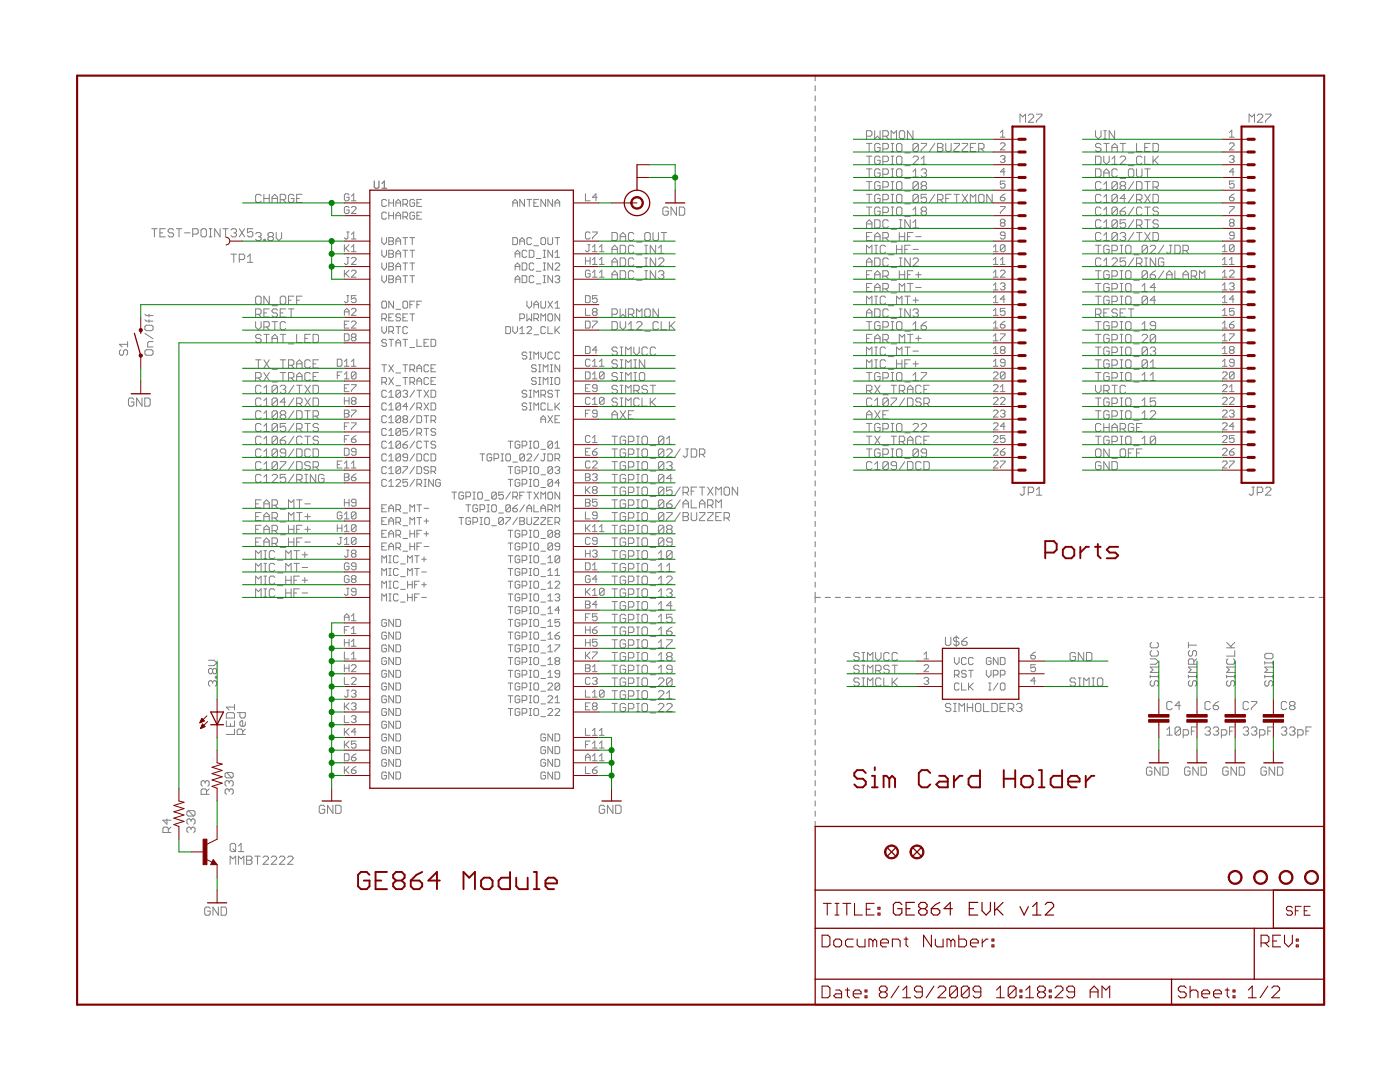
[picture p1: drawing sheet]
<svg xmlns="http://www.w3.org/2000/svg" width="279mm" height="216mm" viewBox="0 0 279 216" stroke-linecap="round" stroke-linejoin="round" font-family="sans-serif">
<g fill="#808080" stroke="#808080" stroke-width=".2">
<path d="M133.1 41.3l.3 .3z"/>
<path d="M132.6 41.3h.5z"/>
<path d="M132.6 41.3l-.3 .3z"/>
<path d="M132.3 41.6v1.1z"/>
<path d="M132.3 42.7l.3 .2z"/>
<path d="M132.6 42.9h.5z"/>
<path d="M133.1 42.9l.3-.2z"/>
<path d="M133.4 42.1v.6z"/>
<path d="M132.8 42.1h.6z"/>
<path d="M133.9 41.3v1.6z"/>
<path d="M133.9 41.3l1.1 1.6z"/>
<path d="M135 41.3v1.6z"/>
<path d="M135.6 41.3v1.6z"/>
<path d="M135.6 42.9h.8z"/>
<path d="M136.4 42.9l.3-.2z"/>
<path d="M136.7 41.6v1.1z"/>
<path d="M136.4 41.3l.3 .3z"/>
<path d="M135.6 41.3h.8z"/>
<path d="M64.5 160.7l.3 .3z"/>
<path d="M64 160.7h.5z"/>
<path d="M64 160.7l-.3 .3z"/>
<path d="M63.7 161v1z"/>
<path d="M63.7 162l.3 .3z"/>
<path d="M64 162.3h.5z"/>
<path d="M64.5 162.3l.3-.3z"/>
<path d="M64.8 161.5v.5z"/>
<path d="M64.3 161.5h.5z"/>
<path d="M65.4 160.7v1.6z"/>
<path d="M65.4 160.7l1 1.6z"/>
<path d="M66.4 160.7v1.6z"/>
<path d="M67 160.7v1.6z"/>
<path d="M67 162.3h.8z"/>
<path d="M68.1 162l-.3 .3z"/>
<path d="M68.1 161v1z"/>
<path d="M67.8 160.7l.3 .3z"/>
<path d="M67 160.7h.8z"/>
<path d="M120.4 160.7l.3 .3z"/>
<path d="M119.9 160.7h.5z"/>
<path d="M119.9 160.7l-.3 .3z"/>
<path d="M119.6 161v1z"/>
<path d="M119.6 162l.3 .3z"/>
<path d="M119.9 162.3h.5z"/>
<path d="M120.4 162.3l.3-.3z"/>
<path d="M120.7 161.5v.5z"/>
<path d="M120.1 161.5h.6z"/>
<path d="M121.2 160.7v1.6z"/>
<path d="M121.2 160.7l1.1 1.6z"/>
<path d="M122.3 160.7v1.6z"/>
<path d="M122.9 160.7v1.6z"/>
<path d="M122.9 162.3h.8z"/>
<path d="M124 162l-.3 .3z"/>
<path d="M124 161v1z"/>
<path d="M123.7 160.7l.3 .3z"/>
<path d="M122.9 160.7h.8z"/>
<path d="M203.6 22.8v1.6z"/>
<path d="M203.6 22.8l.5 .5z"/>
<path d="M204.1 23.3l.6-.5z"/>
<path d="M204.7 22.8v1.6z"/>
<path d="M205.2 24.4h1.1z"/>
<path d="M205.2 24.4l1.1-1.1z"/>
<path d="M206.3 23.1v.2z"/>
<path d="M206 22.8l.3 .3z"/>
<path d="M205.5 22.8h.5z"/>
<path d="M205.5 22.8l-.3 .3z"/>
<path d="M206.8 22.8h1.1z"/>
<path d="M207.9 22.8v.3z"/>
<path d="M207.9 23.1l-1.1 1z"/>
<path d="M206.8 24.1v.3z"/>
<path d="M232.9 145.6l.5-.5z"/>
<path d="M233.4 145.1v1.6z"/>
<path d="M232.9 146.7h1z"/>
<path d="M234.5 145.3v1.1z"/>
<path d="M234.8 145.1l-.3 .2z"/>
<path d="M234.8 145.1h.5z"/>
<path d="M235.3 145.1l.3 .2z"/>
<path d="M235.6 145.3v1.1z"/>
<path d="M235.6 146.4l-.3 .3z"/>
<path d="M234.8 146.7h.5z"/>
<path d="M234.5 146.4l.3 .3z"/>
<path d="M234.5 146.4l1.1-1.1z"/>
<path d="M236.1 145.6v1.6z"/>
<path d="M236.1 145.6h.8z"/>
<path d="M236.9 145.6l.3 .3z"/>
<path d="M237.2 145.9v.5z"/>
<path d="M237.2 146.4l-.3 .3z"/>
<path d="M236.1 146.7h.8z"/>
<path d="M237.8 145.1v1.6z"/>
<path d="M237.8 145.1h1z"/>
<path d="M237.8 145.9h.5z"/>
<path d="M240.5 145.3l.2-.2z"/>
<path d="M240.7 145.1h.6z"/>
<path d="M241.3 145.1l.3 .2z"/>
<path d="M241.6 145.3v.3z"/>
<path d="M241.6 145.6l-.3 .3z"/>
<path d="M241 145.9h.3z"/>
<path d="M241.3 145.9l.3 .2z"/>
<path d="M241.6 146.1v.3z"/>
<path d="M241.6 146.4l-.3 .3z"/>
<path d="M240.7 146.7h.6z"/>
<path d="M240.5 146.4l.2 .3z"/>
<path d="M242.4 145.1l-.3 .2z"/>
<path d="M242.4 145.1h.5z"/>
<path d="M242.9 145.1l.3 .2z"/>
<path d="M243.2 145.3v.3z"/>
<path d="M243.2 145.6l-.3 .3z"/>
<path d="M242.7 145.9h.2z"/>
<path d="M242.9 145.9l.3 .2z"/>
<path d="M243.2 146.1v.3z"/>
<path d="M243.2 146.4l-.3 .3z"/>
<path d="M242.4 146.7h.5z"/>
<path d="M242.1 146.4l.3 .3z"/>
<path d="M243.8 145.6v1.6z"/>
<path d="M243.8 145.6h.8z"/>
<path d="M244.6 145.6l.2 .3z"/>
<path d="M244.8 145.9v.5z"/>
<path d="M244.8 146.4l-.2 .3z"/>
<path d="M243.8 146.7h.8z"/>
<path d="M245.4 145.1v1.6z"/>
<path d="M245.4 145.1h1.1z"/>
<path d="M245.4 145.9h.5z"/>
<path d="M248.1 145.3l.3-.2z"/>
<path d="M248.4 145.1h.5z"/>
<path d="M248.9 145.1l.3 .2z"/>
<path d="M249.2 145.3v.3z"/>
<path d="M249.2 145.6l-.3 .3z"/>
<path d="M248.6 145.9h.3z"/>
<path d="M248.9 145.9l.3 .2z"/>
<path d="M249.2 146.1v.3z"/>
<path d="M249.2 146.4l-.3 .3z"/>
<path d="M248.4 146.7h.5z"/>
<path d="M248.1 146.4l.3 .3z"/>
<path d="M249.7 145.3l.3-.2z"/>
<path d="M250 145.1h.5z"/>
<path d="M250.5 145.1l.3 .2z"/>
<path d="M250.8 145.3v.3z"/>
<path d="M250.8 145.6l-.3 .3z"/>
<path d="M250.3 145.9h.2z"/>
<path d="M250.5 145.9l.3 .2z"/>
<path d="M250.8 146.1v.3z"/>
<path d="M250.8 146.4l-.3 .3z"/>
<path d="M250 146.7h.5z"/>
<path d="M249.7 146.4l.3 .3z"/>
<path d="M251.4 145.6v1.6z"/>
<path d="M251.4 145.6h.8z"/>
<path d="M252.2 145.6l.3 .3z"/>
<path d="M252.5 145.9v.5z"/>
<path d="M252.5 146.4l-.3 .3z"/>
<path d="M251.4 146.7h.8z"/>
<path d="M253 145.1v1.6z"/>
<path d="M253 145.1h1.1z"/>
<path d="M253 145.9h.6z"/>
<path d="M255.7 145.3l.3-.2z"/>
<path d="M256 145.1h.5z"/>
<path d="M256.5 145.1l.3 .2z"/>
<path d="M256.8 145.3v.3z"/>
<path d="M256.8 145.6l-.3 .3z"/>
<path d="M256.3 145.9h.2z"/>
<path d="M256.5 145.9l.3 .2z"/>
<path d="M256.8 146.1v.3z"/>
<path d="M256.8 146.4l-.3 .3z"/>
<path d="M256 146.7h.5z"/>
<path d="M255.7 146.4l.3 .3z"/>
<path d="M257.3 145.3l.3-.2z"/>
<path d="M257.6 145.1h.6z"/>
<path d="M258.2 145.1l.2 .2z"/>
<path d="M258.4 145.3v.3z"/>
<path d="M258.4 145.6l-.2 .3z"/>
<path d="M257.9 145.9h.3z"/>
<path d="M258.2 145.9l.2 .2z"/>
<path d="M258.4 146.1v.3z"/>
<path d="M258.4 146.4l-.2 .3z"/>
<path d="M257.6 146.7h.6z"/>
<path d="M257.3 146.4l.3 .3z"/>
<path d="M259 145.6v1.6z"/>
<path d="M259 145.6h.8z"/>
<path d="M259.8 145.6l.3 .3z"/>
<path d="M260.1 145.9v.5z"/>
<path d="M260.1 146.4l-.3 .3z"/>
<path d="M259 146.7h.8z"/>
<path d="M260.6 145.1v1.6z"/>
<path d="M260.6 145.1h1.1z"/>
<path d="M260.6 145.9h.6z"/>
<path d="M229.6 153.1l.3 .2z"/>
<path d="M229.1 153.1h.5z"/>
<path d="M229.1 153.1l-.3 .2z"/>
<path d="M228.8 153.3v1.1z"/>
<path d="M228.8 154.4l.3 .3z"/>
<path d="M229.1 154.7h.5z"/>
<path d="M229.6 154.7l.3-.3z"/>
<path d="M229.9 153.9v.5z"/>
<path d="M229.3 153.9h.6z"/>
<path d="M230.4 153.1v1.6z"/>
<path d="M230.4 153.1l1.1 1.6z"/>
<path d="M231.5 153.1v1.6z"/>
<path d="M232.1 153.1v1.6z"/>
<path d="M232.1 154.7h.8z"/>
<path d="M232.9 154.7l.3-.3z"/>
<path d="M233.2 153.3v1.1z"/>
<path d="M232.9 153.1l.3 .2z"/>
<path d="M232.1 153.1h.8z"/>
<path d="M237.2 153.1l.3 .2z"/>
<path d="M236.7 153.1h.5z"/>
<path d="M236.7 153.1l-.3 .2z"/>
<path d="M236.4 153.3v1.1z"/>
<path d="M236.4 154.4l.3 .3z"/>
<path d="M236.7 154.7h.5z"/>
<path d="M237.5 154.4l-.3 .3z"/>
<path d="M237.5 153.9v.5z"/>
<path d="M237 153.9h.5z"/>
<path d="M238.1 153.1v1.6z"/>
<path d="M238.1 153.1l1 1.6z"/>
<path d="M239.1 153.1v1.6z"/>
<path d="M239.7 153.1v1.6z"/>
<path d="M239.7 154.7h.8z"/>
<path d="M240.5 154.7l.3-.3z"/>
<path d="M240.8 153.3v1.1z"/>
<path d="M240.5 153.1l.3 .2z"/>
<path d="M239.7 153.1h.8z"/>
<path d="M244.9 153.1l.2 .2z"/>
<path d="M244.3 153.1h.6z"/>
<path d="M244.3 153.1l-.3 .2z"/>
<path d="M244 153.3v1.1z"/>
<path d="M244 154.4l.3 .3z"/>
<path d="M244.3 154.7h.6z"/>
<path d="M245.1 154.4l-.2 .3z"/>
<path d="M245.1 153.9v.5z"/>
<path d="M244.6 153.9h.5z"/>
<path d="M245.7 153.1v1.6z"/>
<path d="M245.7 153.1l1.1 1.6z"/>
<path d="M246.8 153.1v1.6z"/>
<path d="M247.3 153.1v1.6z"/>
<path d="M247.3 154.7h.8z"/>
<path d="M248.1 154.7l.3-.3z"/>
<path d="M248.4 153.3v1.1z"/>
<path d="M248.1 153.1l.3 .2z"/>
<path d="M247.3 153.1h.8z"/>
<path d="M252.5 153.1l.2 .2z"/>
<path d="M251.9 153.1h.6z"/>
<path d="M251.9 153.1l-.2 .2z"/>
<path d="M251.7 153.3v1.1z"/>
<path d="M251.7 154.4l.2 .3z"/>
<path d="M251.9 154.7h.6z"/>
<path d="M252.7 154.4l-.2 .3z"/>
<path d="M252.7 153.9v.5z"/>
<path d="M252.2 153.9h.5z"/>
<path d="M253.3 153.1v1.6z"/>
<path d="M253.3 153.1l1.1 1.6z"/>
<path d="M254.4 153.1v1.6z"/>
<path d="M254.9 153.1v1.6z"/>
<path d="M254.9 154.7h.8z"/>
<path d="M255.7 154.7l.3-.3z"/>
<path d="M256 153.3v1.1z"/>
<path d="M255.7 153.1l.3 .2z"/>
<path d="M254.9 153.1h.8z"/>
<path d="M189.5 140.4l.3 .2z"/>
<path d="M188.9 140.4h.6z"/>
<path d="M188.9 140.4l-.2 .2z"/>
<path d="M188.7 140.6v.3z"/>
<path d="M188.7 140.9l.2 .3z"/>
<path d="M188.9 141.2h.6z"/>
<path d="M189.5 141.2l.3 .2z"/>
<path d="M189.8 141.4v.3z"/>
<path d="M189.8 141.7l-.3 .3z"/>
<path d="M188.9 142h.6z"/>
<path d="M188.7 141.7l.2 .3z"/>
<path d="M190.3 142h.5z"/>
<path d="M190.6 140.4v1.6z"/>
<path d="M190.3 140.4h.5z"/>
<path d="M191.4 140.4v1.6z"/>
<path d="M191.4 140.4l.5 .5z"/>
<path d="M191.9 140.9l.6-.5z"/>
<path d="M192.5 140.4v1.6z"/>
<path d="M193 140.4v1.6z"/>
<path d="M193 141.2h1.1z"/>
<path d="M194.1 140.4v1.6z"/>
<path d="M194.9 140.4h.6z"/>
<path d="M194.9 140.4l-.2 .2z"/>
<path d="M194.7 140.6v1.1z"/>
<path d="M194.7 141.7l.2 .3z"/>
<path d="M194.9 142h.6z"/>
<path d="M195.7 141.7l-.2 .3z"/>
<path d="M195.7 140.6v1.1z"/>
<path d="M195.5 140.4l.2 .2z"/>
<path d="M196.3 140.4v1.6z"/>
<path d="M196.3 142h1.1z"/>
<path d="M198 140.4v1.6z"/>
<path d="M198 142h.8z"/>
<path d="M199 141.7l-.2 .3z"/>
<path d="M199 140.6v1.1z"/>
<path d="M198.8 140.4l.2 .2z"/>
<path d="M198 140.4h.8z"/>
<path d="M199.6 140.4h1.1z"/>
<path d="M199.6 140.4v1.6z"/>
<path d="M199.6 142h1.1z"/>
<path d="M199.6 141.2h.5z"/>
<path d="M201.2 140.4v1.6z"/>
<path d="M201.2 140.4h.8z"/>
<path d="M202 140.4l.3 .2z"/>
<path d="M202.3 140.6v.6z"/>
<path d="M202 141.4l.3-.2z"/>
<path d="M201.2 141.4h.8z"/>
<path d="M201.8 141.4l.5 .6z"/>
<path d="M202.9 140.6l.2-.2z"/>
<path d="M203.1 140.4h.6z"/>
<path d="M203.7 140.4l.2 .2z"/>
<path d="M203.9 140.6v.3z"/>
<path d="M203.9 140.9l-.2 .3z"/>
<path d="M203.4 141.2h.3z"/>
<path d="M203.7 141.2l.2 .2z"/>
<path d="M203.9 141.4v.3z"/>
<path d="M203.9 141.7l-.2 .3z"/>
<path d="M203.1 142h.6z"/>
<path d="M202.9 141.7l.2 .3z"/>
<path d="M249.3 22.8v1.6z"/>
<path d="M249.3 22.8l.5 .5z"/>
<path d="M250.4 22.8l-.6 .5z"/>
<path d="M250.4 22.8v1.6z"/>
<path d="M250.9 24.4h1.1z"/>
<path d="M250.9 24.4l1.1-1.1z"/>
<path d="M252 23.1v.2z"/>
<path d="M251.7 22.8l.3 .3z"/>
<path d="M251.2 22.8h.5z"/>
<path d="M251.2 22.8l-.3 .3z"/>
<path d="M252.6 22.8h1z"/>
<path d="M253.6 22.8v.3z"/>
<path d="M253.6 23.1l-1 1z"/>
<path d="M252.6 24.1v.3z"/>
<path d="M28.9 70.1v.5z"/>
<path d="M28.9 70.6l.3 .3z"/>
<path d="M29.2 70.9h1.1z"/>
<path d="M30.3 70.9l.2-.3z"/>
<path d="M30.5 70.1v.5z"/>
<path d="M30.3 69.8l.2 .3z"/>
<path d="M29.2 69.8h1.1z"/>
<path d="M28.9 70.1l.3-.3z"/>
<path d="M29.5 69.2h1z"/>
<path d="M29.5 68.4v.8z"/>
<path d="M29.7 68.2l-.2 .2z"/>
<path d="M29.7 68.2h.8z"/>
<path d="M28.9 66.5l1.6 1.1z"/>
<path d="M28.9 65.2v.5z"/>
<path d="M28.9 65.7l.3 .3z"/>
<path d="M29.2 66h1.1z"/>
<path d="M30.3 66l.2-.3z"/>
<path d="M30.5 65.2v.5z"/>
<path d="M30.3 64.9l.2 .3z"/>
<path d="M29.2 64.9h1.1z"/>
<path d="M28.9 65.2l.3-.3z"/>
<path d="M29.2 64.1h1.3z"/>
<path d="M28.9 63.8l.3 .3z"/>
<path d="M29.7 63.8v.5z"/>
<path d="M29.2 63h1.3z"/>
<path d="M28.9 62.7l.3 .3z"/>
<path d="M29.7 62.7v.5z"/>
<path d="M26.4 79.4l.3 .3z"/>
<path d="M25.9 79.4h.5z"/>
<path d="M25.9 79.4l-.3 .3z"/>
<path d="M25.6 79.7v1.1z"/>
<path d="M25.6 80.8l.3 .2z"/>
<path d="M25.9 81h.5z"/>
<path d="M26.4 81l.3-.2z"/>
<path d="M26.7 80.2v.6z"/>
<path d="M26.2 80.2h.5z"/>
<path d="M27.3 79.4v1.6z"/>
<path d="M27.3 79.4l1 1.6z"/>
<path d="M28.3 79.4v1.6z"/>
<path d="M28.9 79.4v1.6z"/>
<path d="M28.9 81h.8z"/>
<path d="M30 80.8l-.3 .2z"/>
<path d="M30 79.7v1.1z"/>
<path d="M29.7 79.4l.3 .3z"/>
<path d="M28.9 79.4h.8z"/>
<path d="M44.9 158.2l.3 .3z"/>
<path d="M44.9 157.7v.5z"/>
<path d="M44.9 157.7l.3-.3z"/>
<path d="M45.2 157.4h.3z"/>
<path d="M45.5 157.4l.2 .3z"/>
<path d="M45.7 157.7v.2z"/>
<path d="M45.7 157.7l.3-.3z"/>
<path d="M46 157.4h.3z"/>
<path d="M46.3 157.4l.2 .3z"/>
<path d="M46.5 157.7v.5z"/>
<path d="M46.5 158.2l-.2 .3z"/>
<path d="M44.9 156.6l.3 .3z"/>
<path d="M44.9 156v.6z"/>
<path d="M44.9 156l.3-.2z"/>
<path d="M45.2 155.8h.3z"/>
<path d="M45.5 155.8l.2 .2z"/>
<path d="M45.7 156v.3z"/>
<path d="M45.7 156l.3-.2z"/>
<path d="M46 155.8h.3z"/>
<path d="M46.3 155.8l.2 .2z"/>
<path d="M46.5 156v.6z"/>
<path d="M46.5 156.6l-.2 .3z"/>
<path d="M45.2 155.2h1.1z"/>
<path d="M44.9 154.9l.3 .3z"/>
<path d="M44.9 154.4v.5z"/>
<path d="M44.9 154.4l.3-.3z"/>
<path d="M45.2 154.1h1.1z"/>
<path d="M46.3 154.1l.2 .3z"/>
<path d="M46.5 154.4v.5z"/>
<path d="M46.3 155.2l.2-.3z"/>
<path d="M45.2 154.1l1.1 1.1z"/>
<path d="M37.3 165.8l.3 .3z"/>
<path d="M37.3 165.3v.5z"/>
<path d="M37.3 165.3l.3-.3z"/>
<path d="M37.6 165h.2z"/>
<path d="M37.8 165l.3 .3z"/>
<path d="M38.1 165.3v.3z"/>
<path d="M38.1 165.3l.3-.3z"/>
<path d="M38.4 165h.3z"/>
<path d="M38.7 165l.2 .3z"/>
<path d="M38.9 165.3v.5z"/>
<path d="M38.9 165.8l-.2 .3z"/>
<path d="M37.3 164.2l.3 .3z"/>
<path d="M37.3 163.7v.5z"/>
<path d="M37.3 163.7l.3-.3z"/>
<path d="M37.6 163.4h.2z"/>
<path d="M37.8 163.4l.3 .3z"/>
<path d="M38.1 163.7v.2z"/>
<path d="M38.1 163.7l.3-.3z"/>
<path d="M38.4 163.4h.3z"/>
<path d="M38.7 163.4l.2 .3z"/>
<path d="M38.9 163.7v.5z"/>
<path d="M38.7 164.5l.2-.3z"/>
<path d="M37.6 162.8h1.1z"/>
<path d="M37.3 162.6l.3 .2z"/>
<path d="M37.3 162v.6z"/>
<path d="M37.3 162l.3-.2z"/>
<path d="M37.6 161.8h1.1z"/>
<path d="M38.7 161.8l.2 .2z"/>
<path d="M38.9 162v.6z"/>
<path d="M38.7 162.8l.2-.2z"/>
<path d="M37.6 161.8l1.1 1z"/>
<path d="M47.3 146.6h1.7z"/>
<path d="M47.3 145.8v.8z"/>
<path d="M47.3 145.8l.3-.3z"/>
<path d="M47.6 145.5h.6z"/>
<path d="M48.2 145.5l.2 .3z"/>
<path d="M48.4 145.8v.8z"/>
<path d="M49 145.5l-.6 .5z"/>
<path d="M49 144.1v.6z"/>
<path d="M49 144.7l-.3 .2z"/>
<path d="M48.2 144.9h.5z"/>
<path d="M47.9 144.7l.3 .2z"/>
<path d="M47.9 144.1v.6z"/>
<path d="M48.2 143.8l-.3 .3z"/>
<path d="M48.2 143.8h.2z"/>
<path d="M48.4 143.8v1.1z"/>
<path d="M47.3 142.2h1.7z"/>
<path d="M49 142.2v.8z"/>
<path d="M48.7 143.3l.3-.3z"/>
<path d="M48.2 143.3h.5z"/>
<path d="M47.9 143l.3 .3z"/>
<path d="M47.9 142.2v.8z"/>
<path d="M45.9 170.8v1.7z"/>
<path d="M45.9 170.8l.6 .6z"/>
<path d="M46.5 171.4l.5-.6z"/>
<path d="M47 170.8v1.7z"/>
<path d="M47.6 170.8v1.7z"/>
<path d="M47.6 170.8l.5 .6z"/>
<path d="M48.1 171.4l.6-.6z"/>
<path d="M48.7 170.8v1.7z"/>
<path d="M49.2 170.8v1.7z"/>
<path d="M49.2 170.8h.8z"/>
<path d="M50 170.8l.3 .3z"/>
<path d="M50.3 171.1v.3z"/>
<path d="M50.3 171.4l-.3 .2z"/>
<path d="M50 171.6l.3 .3z"/>
<path d="M50.3 171.9v.3z"/>
<path d="M50.3 172.2l-.3 .3z"/>
<path d="M49.2 172.5h.8z"/>
<path d="M49.2 171.6h.8z"/>
<path d="M51.4 170.8v1.7z"/>
<path d="M50.8 170.8h1.1z"/>
<path d="M52.5 172.5h1.1z"/>
<path d="M53.6 171.4l-1.1 1.1z"/>
<path d="M53.6 171.1v.3z"/>
<path d="M53.3 170.8l.3 .3z"/>
<path d="M52.8 170.8h.5z"/>
<path d="M52.8 170.8l-.3 .3z"/>
<path d="M54.1 172.5h1.1z"/>
<path d="M55.2 171.4l-1.1 1.1z"/>
<path d="M55.2 171.1v.3z"/>
<path d="M54.9 170.8l.3 .3z"/>
<path d="M54.4 170.8h.5z"/>
<path d="M54.4 170.8l-.3 .3z"/>
<path d="M55.8 172.5h1.1z"/>
<path d="M55.8 172.5l1.1-1.1z"/>
<path d="M56.9 171.1v.3z"/>
<path d="M56.6 170.8l.3 .3z"/>
<path d="M56 170.8h.6z"/>
<path d="M56 170.8l-.2 .3z"/>
<path d="M57.4 172.5h1.1z"/>
<path d="M58.5 171.4l-1.1 1.1z"/>
<path d="M58.5 171.1v.3z"/>
<path d="M58.2 170.8l.3 .3z"/>
<path d="M57.7 170.8h.5z"/>
<path d="M57.7 170.8l-.3 .3z"/>
<path d="M41.7 181l.3 .3z"/>
<path d="M41.1 181h.6z"/>
<path d="M41.1 181l-.2 .3z"/>
<path d="M40.9 181.3v1.1z"/>
<path d="M40.9 182.4l.2 .2z"/>
<path d="M41.1 182.6h.6z"/>
<path d="M41.7 182.6l.3-.2z"/>
<path d="M42 181.8v.6z"/>
<path d="M41.4 181.8h.6z"/>
<path d="M42.5 181v1.6z"/>
<path d="M42.5 181l1.1 1.6z"/>
<path d="M43.6 181v1.6z"/>
<path d="M44.1 181v1.6z"/>
<path d="M44.1 182.6h.9z"/>
<path d="M45.2 182.4l-.2 .2z"/>
<path d="M45.2 181.3v1.1z"/>
<path d="M45 181l.2 .3z"/>
<path d="M44.1 181h.9z"/>
<path d="M30.8 45.6v1.7z"/>
<path d="M30.3 45.6h1.1z"/>
<path d="M31.9 45.6h1.1z"/>
<path d="M31.9 45.6v1.7z"/>
<path d="M31.9 47.3h1.1z"/>
<path d="M31.9 46.5h.6z"/>
<path d="M34.4 45.6l.2 .3z"/>
<path d="M33.8 45.6h.6z"/>
<path d="M33.8 45.6l-.3 .3z"/>
<path d="M33.5 45.9v.3z"/>
<path d="M33.5 46.2l.3 .3z"/>
<path d="M33.8 46.5h.6z"/>
<path d="M34.4 46.5l.2 .2z"/>
<path d="M34.6 46.7v.3z"/>
<path d="M34.6 47l-.2 .3z"/>
<path d="M33.8 47.3h.6z"/>
<path d="M33.5 47l.3 .3z"/>
<path d="M35.7 45.6v1.7z"/>
<path d="M35.2 45.6h1.1z"/>
<path d="M36.8 46.5h1.1z"/>
<path d="M38.5 45.6v1.7z"/>
<path d="M38.5 45.6h.8z"/>
<path d="M39.3 45.6l.3 .3z"/>
<path d="M39.6 45.9v.6z"/>
<path d="M39.3 46.7l.3-.2z"/>
<path d="M38.5 46.7h.8z"/>
<path d="M40.4 45.6h.5z"/>
<path d="M40.4 45.6l-.3 .3z"/>
<path d="M40.1 45.9v1.1z"/>
<path d="M40.1 47l.3 .3z"/>
<path d="M40.4 47.3h.5z"/>
<path d="M40.9 47.3l.3-.3z"/>
<path d="M41.2 45.9v1.1z"/>
<path d="M40.9 45.6l.3 .3z"/>
<path d="M41.7 47.3h.6z"/>
<path d="M42 45.6v1.7z"/>
<path d="M41.7 45.6h.6z"/>
<path d="M42.8 45.6v1.7z"/>
<path d="M42.8 45.6l1.1 1.7z"/>
<path d="M43.9 45.6v1.7z"/>
<path d="M45 45.6v1.7z"/>
<path d="M44.5 45.6h1.1z"/>
<path d="M46.1 45.9l.3-.3z"/>
<path d="M46.4 45.6h.5z"/>
<path d="M46.9 45.6l.3 .3z"/>
<path d="M47.2 45.9v.3z"/>
<path d="M47.2 46.2l-.3 .3z"/>
<path d="M46.7 46.5h.2z"/>
<path d="M46.9 46.5l.3 .2z"/>
<path d="M47.2 46.7v.3z"/>
<path d="M47.2 47l-.3 .3z"/>
<path d="M46.4 47.3h.5z"/>
<path d="M46.1 47l.3 .3z"/>
<path d="M47.8 45.6l1 1.7z"/>
<path d="M48.8 45.6l-1 1.7z"/>
<path d="M49.4 45.6h1.1z"/>
<path d="M49.4 45.6v.9z"/>
<path d="M49.4 46.5l.5-.3z"/>
<path d="M49.9 46.2h.3z"/>
<path d="M50.2 46.2l.3 .3z"/>
<path d="M50.5 46.5v.5z"/>
<path d="M50.5 47l-.3 .3z"/>
<path d="M49.7 47.3h.5z"/>
<path d="M49.4 47l.3 .3z"/>
<path d="M76.2 100.7h.9z"/>
<path d="M76.2 100.7v1.4z"/>
<path d="M76.2 102.1h.9z"/>
<path d="M76.2 101.4h.5z"/>
<path d="M77.6 101.2v.9z"/>
<path d="M77.6 101.2l.5-.5z"/>
<path d="M78.1 100.7l.4 .5z"/>
<path d="M78.5 101.2v.9z"/>
<path d="M77.6 101.4h.9z"/>
<path d="M79 100.7v1.4z"/>
<path d="M79 100.7h.7z"/>
<path d="M79.7 100.7l.2 .3z"/>
<path d="M79.9 101v.4z"/>
<path d="M79.9 101.4l-.2 .3z"/>
<path d="M79 101.7h.7z"/>
<path d="M79.5 101.7l.4 .4z"/>
<path d="M80.4 102.4h.9z"/>
<path d="M81.8 100.7v1.4z"/>
<path d="M81.8 100.7l.5 .5z"/>
<path d="M82.3 101.2l.4-.5z"/>
<path d="M82.7 100.7v1.4z"/>
<path d="M83.7 100.7v1.4z"/>
<path d="M83.2 100.7h.9z"/>
<path d="M84.6 101.4h1z"/>
<path d="M68.7 99.6v1.4z"/>
<path d="M68.7 100.3h1z"/>
<path d="M69.7 99.6v1.4z"/>
<path d="M70.1 100.8l.3 .2z"/>
<path d="M70.4 101h.4z"/>
<path d="M70.8 101l.3-.2z"/>
<path d="M71.1 99.8v1z"/>
<path d="M70.8 99.6l.3 .2z"/>
<path d="M70.4 99.6h.4z"/>
<path d="M70.4 99.6l-.3 .2z"/>
<path d="M70.1 99.8v.3z"/>
<path d="M70.1 100.1l.3 .2z"/>
<path d="M70.4 100.3h.7z"/>
<path d="M76.2 103.3h.9z"/>
<path d="M76.2 103.3v1.4z"/>
<path d="M76.2 104.7h.9z"/>
<path d="M76.2 104h.5z"/>
<path d="M77.6 103.7v1z"/>
<path d="M77.6 103.7l.5-.4z"/>
<path d="M78.1 103.3l.4 .4z"/>
<path d="M78.5 103.7v1z"/>
<path d="M77.6 104h.9z"/>
<path d="M79 103.3v1.4z"/>
<path d="M79 103.3h.7z"/>
<path d="M79.7 103.3l.2 .2z"/>
<path d="M79.9 103.5v.5z"/>
<path d="M79.9 104l-.2 .2z"/>
<path d="M79 104.2h.7z"/>
<path d="M79.5 104.2l.4 .5z"/>
<path d="M80.4 104.9h.9z"/>
<path d="M81.8 103.3v1.4z"/>
<path d="M81.8 103.3l.5 .4z"/>
<path d="M82.3 103.7l.4-.4z"/>
<path d="M82.7 103.3v1.4z"/>
<path d="M83.7 103.3v1.4z"/>
<path d="M83.2 103.3h.9z"/>
<path d="M84.6 104h1z"/>
<path d="M85.1 103.5v.9z"/>
<path d="M68 102.2l.2 .2z"/>
<path d="M67.5 102.2h.5z"/>
<path d="M67.5 102.2l-.2 .2z"/>
<path d="M67.3 102.4v.9z"/>
<path d="M67.3 103.3l.2 .2z"/>
<path d="M67.5 103.5h.5z"/>
<path d="M68 103.5l.2-.2z"/>
<path d="M68.2 102.8v.5z"/>
<path d="M67.8 102.8h.4z"/>
<path d="M68.7 102.6l.5-.4z"/>
<path d="M69.2 102.2v1.3z"/>
<path d="M68.7 103.5h1z"/>
<path d="M70.1 102.4v.9z"/>
<path d="M70.1 102.4l.3-.2z"/>
<path d="M70.4 102.2h.4z"/>
<path d="M70.8 102.2l.3 .2z"/>
<path d="M71.1 102.4v.9z"/>
<path d="M71.1 103.3l-.3 .2z"/>
<path d="M70.4 103.5h.4z"/>
<path d="M70.1 103.3l.3 .2z"/>
<path d="M70.1 103.3l1-.9z"/>
<path d="M76.2 105.8h.9z"/>
<path d="M76.2 105.8v1.4z"/>
<path d="M76.2 107.2h.9z"/>
<path d="M76.2 106.5h.5z"/>
<path d="M77.6 106.3v.9z"/>
<path d="M77.6 106.3l.5-.5z"/>
<path d="M78.1 105.8l.4 .5z"/>
<path d="M78.5 106.3v.9z"/>
<path d="M77.6 106.5h.9z"/>
<path d="M79 105.8v1.4z"/>
<path d="M79 105.8h.7z"/>
<path d="M79.7 105.8l.2 .2z"/>
<path d="M79.9 106v.5z"/>
<path d="M79.9 106.5l-.2 .2z"/>
<path d="M79 106.7h.7z"/>
<path d="M79.5 106.7l.4 .5z"/>
<path d="M80.4 107.4h.9z"/>
<path d="M81.8 105.8v1.4z"/>
<path d="M81.8 106.5h.9z"/>
<path d="M82.7 105.8v1.4z"/>
<path d="M83.2 105.8v1.4z"/>
<path d="M83.2 105.8h.9z"/>
<path d="M83.2 106.5h.5z"/>
<path d="M84.6 106.5h1z"/>
<path d="M85.1 106v1z"/>
<path d="M67.3 104.7v1.4z"/>
<path d="M67.3 105.4h.9z"/>
<path d="M68.2 104.7v1.4z"/>
<path d="M68.7 105.2l.5-.5z"/>
<path d="M69.2 104.7v1.4z"/>
<path d="M68.7 106.1h1z"/>
<path d="M70.1 104.9v1z"/>
<path d="M70.1 104.9l.3-.2z"/>
<path d="M70.4 104.7h.4z"/>
<path d="M70.8 104.7l.3 .2z"/>
<path d="M71.1 104.9v1z"/>
<path d="M71.1 105.9l-.3 .2z"/>
<path d="M70.4 106.1h.4z"/>
<path d="M70.1 105.9l.3 .2z"/>
<path d="M70.1 105.9l1-1z"/>
<path d="M76.2 108.4h.9z"/>
<path d="M76.2 108.4v1.3z"/>
<path d="M76.2 109.7h.9z"/>
<path d="M76.2 109.1h.5z"/>
<path d="M77.6 108.8v.9z"/>
<path d="M77.6 108.8l.5-.4z"/>
<path d="M78.1 108.4l.4 .4z"/>
<path d="M78.5 108.8v.9z"/>
<path d="M77.6 109.1h.9z"/>
<path d="M79 108.4v1.3z"/>
<path d="M79 108.4h.7z"/>
<path d="M79.7 108.4l.2 .2z"/>
<path d="M79.9 108.6v.5z"/>
<path d="M79.9 109.1l-.2 .2z"/>
<path d="M79 109.3h.7z"/>
<path d="M79.5 109.3l.4 .4z"/>
<path d="M80.4 110h.9z"/>
<path d="M81.8 108.4v1.3z"/>
<path d="M81.8 109.1h.9z"/>
<path d="M82.7 108.4v1.3z"/>
<path d="M83.2 108.4v1.3z"/>
<path d="M83.2 108.4h.9z"/>
<path d="M83.2 109.1h.5z"/>
<path d="M84.6 109.1h1z"/>
<path d="M67.3 108.4l.2 .2z"/>
<path d="M67.5 108.6h.3z"/>
<path d="M67.8 108.6l.2-.2z"/>
<path d="M68 107.2v1.2z"/>
<path d="M67.8 107.2h.4z"/>
<path d="M68.7 107.7l.5-.5z"/>
<path d="M69.2 107.2v1.4z"/>
<path d="M68.7 108.6h1z"/>
<path d="M70.1 107.5v.9z"/>
<path d="M70.1 107.5l.3-.3z"/>
<path d="M70.4 107.2h.4z"/>
<path d="M70.8 107.2l.3 .3z"/>
<path d="M71.1 107.5v.9z"/>
<path d="M71.1 108.4l-.3 .2z"/>
<path d="M70.4 108.6h.4z"/>
<path d="M70.1 108.4l.3 .2z"/>
<path d="M70.1 108.4l1-.9z"/>
<path d="M76.2 110.9v1.4z"/>
<path d="M76.2 110.9l.5 .5z"/>
<path d="M76.7 111.4l.4-.5z"/>
<path d="M77.1 110.9v1.4z"/>
<path d="M77.6 112.3h.5z"/>
<path d="M77.8 110.9v1.4z"/>
<path d="M77.6 110.9h.5z"/>
<path d="M79.2 110.9l.3 .2z"/>
<path d="M78.8 110.9h.4z"/>
<path d="M78.5 111.1l.3-.2z"/>
<path d="M78.5 111.1v1z"/>
<path d="M78.5 112.1l.3 .2z"/>
<path d="M78.8 112.3h.4z"/>
<path d="M79.2 112.3l.3-.2z"/>
<path d="M79.9 112.5h1z"/>
<path d="M81.3 110.9v1.4z"/>
<path d="M81.3 110.9l.5 .5z"/>
<path d="M81.8 111.4l.5-.5z"/>
<path d="M82.3 110.9v1.4z"/>
<path d="M83.2 110.9v1.4z"/>
<path d="M82.7 110.9h1z"/>
<path d="M84.2 111.6h.9z"/>
<path d="M84.6 111.1v1z"/>
<path d="M68.7 110.9l.3 .3z"/>
<path d="M69 111.2h.2z"/>
<path d="M69.2 111.2l.2-.3z"/>
<path d="M69.4 109.8v1.1z"/>
<path d="M69.2 109.8h.5z"/>
<path d="M70.1 110l.3-.2z"/>
<path d="M70.4 109.8h.4z"/>
<path d="M70.8 109.8l.3 .2z"/>
<path d="M71.1 110v.2z"/>
<path d="M71.1 110.2l-.3 .3z"/>
<path d="M70.8 110.5l.3 .2z"/>
<path d="M71.1 110.7v.2z"/>
<path d="M71.1 110.9l-.3 .3z"/>
<path d="M70.4 111.2h.4z"/>
<path d="M70.1 110.9l.3 .3z"/>
<path d="M70.1 110.7v.2z"/>
<path d="M70.1 110.7l.3-.2z"/>
<path d="M70.1 110.2l.3 .3z"/>
<path d="M70.1 110v.2z"/>
<path d="M70.4 110.5h.4z"/>
<path d="M76.2 113.4v1.4z"/>
<path d="M76.2 113.4l.5 .5z"/>
<path d="M76.7 113.9l.4-.5z"/>
<path d="M77.1 113.4v1.4z"/>
<path d="M77.6 114.8h.5z"/>
<path d="M77.8 113.4v1.4z"/>
<path d="M77.6 113.4h.5z"/>
<path d="M79.2 113.4l.3 .3z"/>
<path d="M78.8 113.4h.4z"/>
<path d="M78.5 113.7l.3-.3z"/>
<path d="M78.5 113.7v.9z"/>
<path d="M78.5 114.6l.3 .2z"/>
<path d="M78.8 114.8h.4z"/>
<path d="M79.2 114.8l.3-.2z"/>
<path d="M79.9 115.1h1z"/>
<path d="M81.3 113.4v1.4z"/>
<path d="M81.3 113.4l.5 .5z"/>
<path d="M81.8 113.9l.5-.5z"/>
<path d="M82.3 113.4v1.4z"/>
<path d="M83.2 113.4v1.4z"/>
<path d="M82.7 113.4h1z"/>
<path d="M84.2 114.1h.9z"/>
<path d="M69.4 112.3l.3 .2z"/>
<path d="M69 112.3h.4z"/>
<path d="M69 112.3l-.3 .2z"/>
<path d="M68.7 112.5v1z"/>
<path d="M68.7 113.5l.3 .2z"/>
<path d="M69 113.7h.4z"/>
<path d="M69.4 113.7l.3-.2z"/>
<path d="M69.7 113v.5z"/>
<path d="M69.2 113h.5z"/>
<path d="M70.1 113.5l.3 .2z"/>
<path d="M70.4 113.7h.4z"/>
<path d="M70.8 113.7l.3-.2z"/>
<path d="M71.1 112.5v1z"/>
<path d="M70.8 112.3l.3 .2z"/>
<path d="M70.4 112.3h.4z"/>
<path d="M70.4 112.3l-.3 .2z"/>
<path d="M70.1 112.5v.3z"/>
<path d="M70.1 112.8l.3 .2z"/>
<path d="M70.4 113h.7z"/>
<path d="M76.2 116v1.4z"/>
<path d="M76.2 116l.5 .4z"/>
<path d="M76.7 116.4l.4-.4z"/>
<path d="M77.1 116v1.4z"/>
<path d="M77.6 117.4h.5z"/>
<path d="M77.8 116v1.4z"/>
<path d="M77.6 116h.5z"/>
<path d="M79.2 116l.3 .2z"/>
<path d="M78.8 116h.4z"/>
<path d="M78.5 116.2l.3-.2z"/>
<path d="M78.5 116.2v.9z"/>
<path d="M78.5 117.1l.3 .3z"/>
<path d="M78.8 117.4h.4z"/>
<path d="M79.2 117.4l.3-.3z"/>
<path d="M79.9 117.6h1z"/>
<path d="M81.3 116v1.4z"/>
<path d="M81.3 116.7h1z"/>
<path d="M82.3 116v1.4z"/>
<path d="M82.7 116v1.4z"/>
<path d="M82.7 116h1z"/>
<path d="M82.7 116.7h.5z"/>
<path d="M84.2 116.7h.9z"/>
<path d="M84.6 116.2v.9z"/>
<path d="M69.4 114.9l.3 .2z"/>
<path d="M69 114.9h.4z"/>
<path d="M69 114.9l-.3 .2z"/>
<path d="M68.7 115.1v.9z"/>
<path d="M68.7 116l.3 .2z"/>
<path d="M69 116.2h.4z"/>
<path d="M69.4 116.2l.3-.2z"/>
<path d="M69.7 115.5v.5z"/>
<path d="M69.2 115.5h.5z"/>
<path d="M70.1 115.1l.3-.2z"/>
<path d="M70.4 114.9h.4z"/>
<path d="M70.8 114.9l.3 .2z"/>
<path d="M71.1 115.1v.2z"/>
<path d="M71.1 115.3l-.3 .2z"/>
<path d="M70.8 115.5l.3 .3z"/>
<path d="M71.1 115.8v.2z"/>
<path d="M71.1 116l-.3 .2z"/>
<path d="M70.4 116.2h.4z"/>
<path d="M70.1 116l.3 .2z"/>
<path d="M70.1 115.8v.2z"/>
<path d="M70.1 115.8l.3-.3z"/>
<path d="M70.1 115.3l.3 .2z"/>
<path d="M70.1 115.1v.2z"/>
<path d="M70.4 115.5h.4z"/>
<path d="M76.2 118.5v1.4z"/>
<path d="M76.2 118.5l.5 .5z"/>
<path d="M76.7 119l.4-.5z"/>
<path d="M77.1 118.5v1.4z"/>
<path d="M77.6 119.9h.5z"/>
<path d="M77.8 118.5v1.4z"/>
<path d="M77.6 118.5h.5z"/>
<path d="M79.2 118.5l.3 .2z"/>
<path d="M78.8 118.5h.4z"/>
<path d="M78.5 118.7l.3-.2z"/>
<path d="M78.5 118.7v1z"/>
<path d="M78.5 119.7l.3 .2z"/>
<path d="M78.8 119.9h.4z"/>
<path d="M79.2 119.9l.3-.2z"/>
<path d="M79.9 120.1h1z"/>
<path d="M81.3 118.5v1.4z"/>
<path d="M81.3 119.2h1z"/>
<path d="M82.3 118.5v1.4z"/>
<path d="M82.7 118.5v1.4z"/>
<path d="M82.7 118.5h1z"/>
<path d="M82.7 119.2h.5z"/>
<path d="M84.2 119.2h.9z"/>
<path d="M68.7 118.6l.3 .2z"/>
<path d="M69 118.8h.2z"/>
<path d="M69.2 118.8l.2-.2z"/>
<path d="M69.4 117.4v1.2z"/>
<path d="M69.2 117.4h.5z"/>
<path d="M70.1 118.6l.3 .2z"/>
<path d="M70.4 118.8h.4z"/>
<path d="M70.8 118.8l.3-.2z"/>
<path d="M71.1 117.6v1z"/>
<path d="M70.8 117.4l.3 .2z"/>
<path d="M70.4 117.4h.4z"/>
<path d="M70.4 117.4l-.3 .2z"/>
<path d="M70.1 117.6v.3z"/>
<path d="M70.1 117.9l.3 .2z"/>
<path d="M70.4 118.1h.7z"/>
<path d="M107.9 83.4v.9z"/>
<path d="M107.9 83.4l.5-.4z"/>
<path d="M108.4 83l.5 .4z"/>
<path d="M108.9 83.4v.9z"/>
<path d="M107.9 83.7h1z"/>
<path d="M109.3 83l1 1.3z"/>
<path d="M110.3 83l-1 1.3z"/>
<path d="M110.8 83h.9z"/>
<path d="M110.8 83v1.3z"/>
<path d="M110.8 84.3h.9z"/>
<path d="M110.8 83.7h.4z"/>
<path d="M116.8 81.8v1.4z"/>
<path d="M116.8 81.8h1z"/>
<path d="M116.8 82.5h.5z"/>
<path d="M118.2 83l.3 .2z"/>
<path d="M118.5 83.2h.4z"/>
<path d="M118.9 83.2l.3-.2z"/>
<path d="M119.2 82.1v.9z"/>
<path d="M118.9 81.8l.3 .3z"/>
<path d="M118.5 81.8h.4z"/>
<path d="M118.5 81.8l-.3 .3z"/>
<path d="M118.2 82.1v.2z"/>
<path d="M118.2 82.3l.3 .2z"/>
<path d="M118.5 82.5h.7z"/>
<path d="M104.9 80.4l.2 .2z"/>
<path d="M104.4 80.4h.5z"/>
<path d="M104.4 80.4l-.2 .2z"/>
<path d="M104.2 80.6v.3z"/>
<path d="M104.2 80.9l.2 .2z"/>
<path d="M104.4 81.1h.5z"/>
<path d="M104.9 81.1l.2 .2z"/>
<path d="M105.1 81.3v.3z"/>
<path d="M105.1 81.6l-.2 .2z"/>
<path d="M104.4 81.8h.5z"/>
<path d="M104.2 81.6l.2 .2z"/>
<path d="M105.6 81.8h.5z"/>
<path d="M105.9 80.4v1.4z"/>
<path d="M105.6 80.4h.5z"/>
<path d="M106.6 80.4v1.4z"/>
<path d="M106.6 80.4l.4 .5z"/>
<path d="M107 80.9l.5-.5z"/>
<path d="M107.5 80.4v1.4z"/>
<path d="M108.6 80.4l.3 .2z"/>
<path d="M108.2 80.4h.4z"/>
<path d="M108.2 80.4l-.3 .2z"/>
<path d="M107.9 80.6v1z"/>
<path d="M107.9 81.6l.3 .2z"/>
<path d="M108.2 81.8h.4z"/>
<path d="M108.6 81.8l.3-.2z"/>
<path d="M109.3 80.4v1.4z"/>
<path d="M109.3 81.8h1z"/>
<path d="M110.8 80.4v1.4z"/>
<path d="M110.8 81.3l.9-.9z"/>
<path d="M111 81.1l.7 .7z"/>
<path d="M117.5 79.3l.3 .2z"/>
<path d="M117.1 79.3h.4z"/>
<path d="M117.1 79.3l-.3 .2z"/>
<path d="M116.8 79.5v1z"/>
<path d="M116.8 80.5l.3 .2z"/>
<path d="M117.1 80.7h.4z"/>
<path d="M117.5 80.7l.3-.2z"/>
<path d="M118.2 79.8l.5-.5z"/>
<path d="M118.7 79.3v1.4z"/>
<path d="M118.2 80.7h1z"/>
<path d="M119.6 79.5v1z"/>
<path d="M119.6 79.5l.3-.2z"/>
<path d="M119.9 79.3h.4z"/>
<path d="M120.3 79.3l.3 .2z"/>
<path d="M120.6 79.5v1z"/>
<path d="M120.6 80.5l-.3 .2z"/>
<path d="M119.9 80.7h.4z"/>
<path d="M119.6 80.5l.3 .2z"/>
<path d="M119.6 80.5l1-1z"/>
<path d="M104.9 77.9l.2 .2z"/>
<path d="M104.4 77.9h.5z"/>
<path d="M104.4 77.9l-.2 .2z"/>
<path d="M104.2 78.1v.2z"/>
<path d="M104.2 78.3l.2 .3z"/>
<path d="M104.4 78.6h.5z"/>
<path d="M104.9 78.6l.2 .2z"/>
<path d="M105.1 78.8v.2z"/>
<path d="M105.1 79l-.2 .3z"/>
<path d="M104.4 79.3h.5z"/>
<path d="M104.2 79l.2 .3z"/>
<path d="M105.6 79.3h.5z"/>
<path d="M105.9 77.9v1.4z"/>
<path d="M105.6 77.9h.5z"/>
<path d="M106.6 77.9v1.4z"/>
<path d="M106.6 77.9l.4 .4z"/>
<path d="M107 78.3l.5-.4z"/>
<path d="M107.5 77.9v1.4z"/>
<path d="M107.9 77.9v1.4z"/>
<path d="M107.9 77.9h.7z"/>
<path d="M108.6 77.9l.3 .2z"/>
<path d="M108.9 78.1v.5z"/>
<path d="M108.9 78.6l-.3 .2z"/>
<path d="M107.9 78.8h.7z"/>
<path d="M108.4 78.8l.5 .5z"/>
<path d="M110 77.9l.3 .2z"/>
<path d="M109.6 77.9h.4z"/>
<path d="M109.6 77.9l-.3 .2z"/>
<path d="M109.3 78.1v.2z"/>
<path d="M109.3 78.3l.3 .3z"/>
<path d="M109.6 78.6h.4z"/>
<path d="M110 78.6l.3 .2z"/>
<path d="M110.3 78.8v.2z"/>
<path d="M110.3 79l-.3 .3z"/>
<path d="M109.6 79.3h.4z"/>
<path d="M109.3 79l.3 .3z"/>
<path d="M111.2 77.9v1.4z"/>
<path d="M110.8 77.9h.9z"/>
<path d="M116.8 76.8h1z"/>
<path d="M116.8 76.8v1.3z"/>
<path d="M116.8 78.1h1z"/>
<path d="M116.8 77.4h.5z"/>
<path d="M118.2 77.9l.3 .2z"/>
<path d="M118.5 78.1h.4z"/>
<path d="M118.9 78.1l.3-.2z"/>
<path d="M119.2 77v.9z"/>
<path d="M118.9 76.8l.3 .2z"/>
<path d="M118.5 76.8h.4z"/>
<path d="M118.5 76.8l-.3 .2z"/>
<path d="M118.2 77v.2z"/>
<path d="M118.2 77.2l.3 .2z"/>
<path d="M118.5 77.4h.7z"/>
<path d="M106.8 75.3l.2 .3z"/>
<path d="M106.3 75.3h.5z"/>
<path d="M106.3 75.3l-.2 .3z"/>
<path d="M106.1 75.6v.2z"/>
<path d="M106.1 75.8l.2 .2z"/>
<path d="M106.3 76h.5z"/>
<path d="M106.8 76l.2 .3z"/>
<path d="M107 76.3v.2z"/>
<path d="M107 76.5l-.2 .2z"/>
<path d="M106.3 76.7h.5z"/>
<path d="M106.1 76.5l.2 .2z"/>
<path d="M107.5 76.7h.4z"/>
<path d="M107.7 75.3v1.4z"/>
<path d="M107.5 75.3h.4z"/>
<path d="M108.4 75.3v1.4z"/>
<path d="M108.4 75.3l.5 .5z"/>
<path d="M108.9 75.8l.4-.5z"/>
<path d="M109.3 75.3v1.4z"/>
<path d="M109.8 76.7h.5z"/>
<path d="M110.1 75.3v1.4z"/>
<path d="M109.8 75.3h.5z"/>
<path d="M111 75.3h.5z"/>
<path d="M111 75.3l-.2 .3z"/>
<path d="M110.8 75.6v.9z"/>
<path d="M110.8 76.5l.2 .2z"/>
<path d="M111 76.7h.5z"/>
<path d="M111.5 76.7l.2-.2z"/>
<path d="M111.7 75.6v.9z"/>
<path d="M111.5 75.3l.2 .3z"/>
<path d="M116.8 74.2v1.4z"/>
<path d="M116.8 75.6h.7z"/>
<path d="M117.5 75.6l.3-.2z"/>
<path d="M117.8 74.4v1z"/>
<path d="M117.5 74.2l.3 .2z"/>
<path d="M116.8 74.2h.7z"/>
<path d="M118.2 74.7l.5-.5z"/>
<path d="M118.7 74.2v1.4z"/>
<path d="M118.2 75.6h1z"/>
<path d="M119.6 74.4v1z"/>
<path d="M119.6 74.4l.3-.2z"/>
<path d="M119.9 74.2h.4z"/>
<path d="M120.3 74.2l.3 .2z"/>
<path d="M120.6 74.4v1z"/>
<path d="M120.6 75.4l-.3 .2z"/>
<path d="M119.9 75.6h.4z"/>
<path d="M119.6 75.4l.3 .2z"/>
<path d="M119.6 75.4l1-1z"/>
<path d="M106.8 72.8l.2 .2z"/>
<path d="M106.3 72.8h.5z"/>
<path d="M106.3 72.8l-.2 .2z"/>
<path d="M106.1 73v.3z"/>
<path d="M106.1 73.3l.2 .2z"/>
<path d="M106.3 73.5h.5z"/>
<path d="M106.8 73.5l.2 .2z"/>
<path d="M107 73.7v.3z"/>
<path d="M107 74l-.2 .2z"/>
<path d="M106.3 74.2h.5z"/>
<path d="M106.1 74l.2 .2z"/>
<path d="M107.5 74.2h.4z"/>
<path d="M107.7 72.8v1.4z"/>
<path d="M107.5 72.8h.4z"/>
<path d="M108.4 72.8v1.4z"/>
<path d="M108.4 72.8l.5 .5z"/>
<path d="M108.9 73.3l.4-.5z"/>
<path d="M109.3 72.8v1.4z"/>
<path d="M109.8 74.2h.5z"/>
<path d="M110.1 72.8v1.4z"/>
<path d="M109.8 72.8h.5z"/>
<path d="M110.8 72.8v1.4z"/>
<path d="M110.8 72.8l.9 1.4z"/>
<path d="M111.7 72.8v1.4z"/>
<path d="M117.5 71.7l.3 .2z"/>
<path d="M117.1 71.7h.4z"/>
<path d="M117.1 71.7l-.3 .2z"/>
<path d="M116.8 71.9v.9z"/>
<path d="M116.8 72.8l.3 .3z"/>
<path d="M117.1 73.1h.4z"/>
<path d="M117.8 72.8l-.3 .3z"/>
<path d="M118.2 72.1l.5-.4z"/>
<path d="M118.7 71.7v1.4z"/>
<path d="M118.2 73.1h1z"/>
<path d="M119.6 72.1l.5-.4z"/>
<path d="M120.1 71.7v1.4z"/>
<path d="M119.6 73.1h1z"/>
<path d="M104.9 70.3l.2 .2z"/>
<path d="M104.4 70.3h.5z"/>
<path d="M104.4 70.3l-.2 .2z"/>
<path d="M104.2 70.5v.2z"/>
<path d="M104.2 70.7l.2 .3z"/>
<path d="M104.4 71h.5z"/>
<path d="M104.9 71l.2 .2z"/>
<path d="M105.1 71.2v.2z"/>
<path d="M105.1 71.4l-.2 .2z"/>
<path d="M104.4 71.6h.5z"/>
<path d="M104.2 71.4l.2 .2z"/>
<path d="M105.6 71.6h.5z"/>
<path d="M105.9 70.3v1.3z"/>
<path d="M105.6 70.3h.5z"/>
<path d="M106.6 70.3v1.3z"/>
<path d="M106.6 70.3l.4 .4z"/>
<path d="M107 70.7l.5-.4z"/>
<path d="M107.5 70.3v1.3z"/>
<path d="M107.9 70.3v.9z"/>
<path d="M107.9 71.2l.5 .4z"/>
<path d="M108.4 71.6l.5-.4z"/>
<path d="M108.9 70.3v.9z"/>
<path d="M110 70.3l.3 .2z"/>
<path d="M109.6 70.3h.4z"/>
<path d="M109.6 70.3l-.3 .2z"/>
<path d="M109.3 70.5v.9z"/>
<path d="M109.3 71.4l.3 .2z"/>
<path d="M109.6 71.6h.4z"/>
<path d="M110 71.6l.3-.2z"/>
<path d="M111.5 70.3l.2 .2z"/>
<path d="M111 70.3h.5z"/>
<path d="M111 70.3l-.2 .2z"/>
<path d="M110.8 70.5v.9z"/>
<path d="M110.8 71.4l.2 .2z"/>
<path d="M111 71.6h.5z"/>
<path d="M111.5 71.6l.2-.2z"/>
<path d="M116.8 69.1v1.4z"/>
<path d="M116.8 70.5h.7z"/>
<path d="M117.5 70.5l.3-.2z"/>
<path d="M117.8 69.4v.9z"/>
<path d="M117.5 69.1l.3 .3z"/>
<path d="M116.8 69.1h.7z"/>
<path d="M118.9 69.1v1.4z"/>
<path d="M118.9 69.1l-.7 .7z"/>
<path d="M118.2 69.8h1z"/>
<path d="M76.7 72.8v1.4z"/>
<path d="M76.2 72.8h.9z"/>
<path d="M77.6 72.8l.9 1.4z"/>
<path d="M78.5 72.8l-.9 1.4z"/>
<path d="M79 74.4h.9z"/>
<path d="M80.9 72.8v1.4z"/>
<path d="M80.4 72.8h.9z"/>
<path d="M81.8 72.8v1.4z"/>
<path d="M81.8 72.8h.7z"/>
<path d="M82.5 72.8l.2 .2z"/>
<path d="M82.7 73v.5z"/>
<path d="M82.7 73.5l-.2 .2z"/>
<path d="M81.8 73.7h.7z"/>
<path d="M82.3 73.7l.4 .5z"/>
<path d="M83.2 73.3v.9z"/>
<path d="M83.2 73.3l.5-.5z"/>
<path d="M83.7 72.8l.4 .5z"/>
<path d="M84.1 73.3v.9z"/>
<path d="M83.2 73.5h.9z"/>
<path d="M85.3 72.8l.3 .2z"/>
<path d="M84.9 72.8h.4z"/>
<path d="M84.9 72.8l-.3 .2z"/>
<path d="M84.6 73v1z"/>
<path d="M84.6 74l.3 .2z"/>
<path d="M84.9 74.2h.4z"/>
<path d="M85.3 74.2l.3-.2z"/>
<path d="M86 72.8h1z"/>
<path d="M86 72.8v1.4z"/>
<path d="M86 74.2h1z"/>
<path d="M86 73.5h.5z"/>
<path d="M67.3 71.7v1.4z"/>
<path d="M67.3 73.1h.7z"/>
<path d="M68.2 72.8l-.2 .3z"/>
<path d="M68.2 71.9v.9z"/>
<path d="M68 71.7l.2 .2z"/>
<path d="M67.3 71.7h.7z"/>
<path d="M68.7 72.1l.5-.4z"/>
<path d="M69.2 71.7v1.4z"/>
<path d="M68.7 73.1h1z"/>
<path d="M70.1 72.1l.5-.4z"/>
<path d="M70.6 71.7v1.4z"/>
<path d="M70.1 73.1h1z"/>
<path d="M76.2 75.3v1.4z"/>
<path d="M76.2 75.3h.7z"/>
<path d="M76.9 75.3l.2 .3z"/>
<path d="M77.1 75.6v.4z"/>
<path d="M77.1 76l-.2 .3z"/>
<path d="M76.2 76.3h.7z"/>
<path d="M76.7 76.3l.4 .4z"/>
<path d="M77.6 75.3l.9 1.4z"/>
<path d="M78.5 75.3l-.9 1.4z"/>
<path d="M79 77h.9z"/>
<path d="M80.9 75.3v1.4z"/>
<path d="M80.4 75.3h.9z"/>
<path d="M81.8 75.3v1.4z"/>
<path d="M81.8 75.3h.7z"/>
<path d="M82.5 75.3l.2 .3z"/>
<path d="M82.7 75.6v.4z"/>
<path d="M82.7 76l-.2 .3z"/>
<path d="M81.8 76.3h.7z"/>
<path d="M82.3 76.3l.4 .4z"/>
<path d="M83.2 75.8v.9z"/>
<path d="M83.2 75.8l.5-.5z"/>
<path d="M83.7 75.3l.4 .5z"/>
<path d="M84.1 75.8v.9z"/>
<path d="M83.2 76h.9z"/>
<path d="M85.3 75.3l.3 .3z"/>
<path d="M84.9 75.3h.4z"/>
<path d="M84.9 75.3l-.3 .3z"/>
<path d="M84.6 75.6v.9z"/>
<path d="M84.6 76.5l.3 .2z"/>
<path d="M84.9 76.7h.4z"/>
<path d="M85.3 76.7l.3-.2z"/>
<path d="M86 75.3h1z"/>
<path d="M86 75.3v1.4z"/>
<path d="M86 76.7h1z"/>
<path d="M86 76h.5z"/>
<path d="M67.3 74.2v1.4z"/>
<path d="M67.3 74.2h.9z"/>
<path d="M67.3 74.9h.5z"/>
<path d="M68.7 74.7l.5-.5z"/>
<path d="M69.2 74.2v1.4z"/>
<path d="M68.7 75.6h1z"/>
<path d="M70.1 74.4v1z"/>
<path d="M70.1 74.4l.3-.2z"/>
<path d="M70.4 74.2h.4z"/>
<path d="M70.8 74.2l.3 .2z"/>
<path d="M71.1 74.4v1z"/>
<path d="M71.1 75.4l-.3 .2z"/>
<path d="M70.4 75.6h.4z"/>
<path d="M70.1 75.4l.3 .2z"/>
<path d="M70.1 75.4l1-1z"/>
<path d="M76.9 77.9l.2 .2z"/>
<path d="M76.4 77.9h.5z"/>
<path d="M76.4 77.9l-.2 .2z"/>
<path d="M76.2 78.1v.9z"/>
<path d="M76.2 79l.2 .3z"/>
<path d="M76.4 79.3h.5z"/>
<path d="M77.1 79l-.2 .3z"/>
<path d="M77.6 78.3l.5-.4z"/>
<path d="M78.1 77.9v1.4z"/>
<path d="M77.6 79.3h.9z"/>
<path d="M79 78.1v.9z"/>
<path d="M79 78.1l.2-.2z"/>
<path d="M79.2 77.9h.5z"/>
<path d="M79.7 77.9l.2 .2z"/>
<path d="M79.9 78.1v.9z"/>
<path d="M79.9 79l-.2 .3z"/>
<path d="M79.2 79.3h.5z"/>
<path d="M79 79l.2 .3z"/>
<path d="M79 79l.9-.9z"/>
<path d="M80.4 78.1l.2-.2z"/>
<path d="M80.6 77.9h.5z"/>
<path d="M81.1 77.9l.2 .2z"/>
<path d="M81.3 78.1v.2z"/>
<path d="M81.3 78.3l-.2 .3z"/>
<path d="M80.9 78.6h.2z"/>
<path d="M81.1 78.6l.2 .2z"/>
<path d="M81.3 78.8v.2z"/>
<path d="M81.3 79l-.2 .3z"/>
<path d="M80.6 79.3h.5z"/>
<path d="M80.4 79l.2 .3z"/>
<path d="M82.7 77.9l-.9 1.4z"/>
<path d="M83.7 77.9v1.4z"/>
<path d="M83.2 77.9h.9z"/>
<path d="M84.6 77.9l1 1.4z"/>
<path d="M85.6 77.9l-1 1.4z"/>
<path d="M86 77.9v1.4z"/>
<path d="M86 79.3h.7z"/>
<path d="M86.7 79.3l.3-.3z"/>
<path d="M87 78.1v.9z"/>
<path d="M86.7 77.9l.3 .2z"/>
<path d="M86 77.9h.7z"/>
<path d="M68.7 76.8h1z"/>
<path d="M68.7 76.8v1.3z"/>
<path d="M68.7 78.1h1z"/>
<path d="M68.7 77.4h.5z"/>
<path d="M70.1 76.8h1z"/>
<path d="M71.1 76.8v.2z"/>
<path d="M71.1 77l-1 .9z"/>
<path d="M70.1 77.9v.2z"/>
<path d="M76.9 80.4l.2 .2z"/>
<path d="M76.4 80.4h.5z"/>
<path d="M76.4 80.4l-.2 .2z"/>
<path d="M76.2 80.6v1z"/>
<path d="M76.2 81.6l.2 .2z"/>
<path d="M76.4 81.8h.5z"/>
<path d="M77.1 81.6l-.2 .2z"/>
<path d="M77.6 80.9l.5-.5z"/>
<path d="M78.1 80.4v1.4z"/>
<path d="M77.6 81.8h.9z"/>
<path d="M79 80.6v1z"/>
<path d="M79 80.6l.2-.2z"/>
<path d="M79.2 80.4h.5z"/>
<path d="M79.7 80.4l.2 .2z"/>
<path d="M79.9 80.6v1z"/>
<path d="M79.9 81.6l-.2 .2z"/>
<path d="M79.2 81.8h.5z"/>
<path d="M79 81.6l.2 .2z"/>
<path d="M79 81.6l.9-1z"/>
<path d="M81.1 80.4v1.4z"/>
<path d="M81.1 80.4l-.7 .7z"/>
<path d="M80.4 81.1h.9z"/>
<path d="M82.7 80.4l-.9 1.4z"/>
<path d="M83.2 80.4v1.4z"/>
<path d="M83.2 80.4h.7z"/>
<path d="M83.9 80.4l.2 .2z"/>
<path d="M84.1 80.6v.5z"/>
<path d="M84.1 81.1l-.2 .2z"/>
<path d="M83.2 81.3h.7z"/>
<path d="M83.7 81.3l.4 .5z"/>
<path d="M84.6 80.4l1 1.4z"/>
<path d="M85.6 80.4l-1 1.4z"/>
<path d="M86 80.4v1.4z"/>
<path d="M86 81.8h.7z"/>
<path d="M86.7 81.8l.3-.2z"/>
<path d="M87 80.6v1z"/>
<path d="M86.7 80.4l.3 .2z"/>
<path d="M86 80.4h.7z"/>
<path d="M68.7 79.3v1.4z"/>
<path d="M68.7 80h1z"/>
<path d="M69.7 79.3v1.4z"/>
<path d="M70.1 79.5l.3-.2z"/>
<path d="M70.4 79.3h.4z"/>
<path d="M70.8 79.3l.3 .2z"/>
<path d="M71.1 79.5v.3z"/>
<path d="M71.1 79.8l-.3 .2z"/>
<path d="M70.8 80l.3 .2z"/>
<path d="M71.1 80.2v.3z"/>
<path d="M71.1 80.5l-.3 .2z"/>
<path d="M70.4 80.7h.4z"/>
<path d="M70.1 80.5l.3 .2z"/>
<path d="M70.1 80.2v.3z"/>
<path d="M70.1 80.2l.3-.2z"/>
<path d="M70.1 79.8l.3 .2z"/>
<path d="M70.1 79.5v.3z"/>
<path d="M70.4 80h.4z"/>
<path d="M76.9 83l.2 .2z"/>
<path d="M76.4 83h.5z"/>
<path d="M76.4 83l-.2 .2z"/>
<path d="M76.2 83.2v.9z"/>
<path d="M76.2 84.1l.2 .2z"/>
<path d="M76.4 84.3h.5z"/>
<path d="M77.1 84.1l-.2 .2z"/>
<path d="M77.6 83.4l.5-.4z"/>
<path d="M78.1 83v1.3z"/>
<path d="M77.6 84.3h.9z"/>
<path d="M79 83.2v.9z"/>
<path d="M79 83.2l.2-.2z"/>
<path d="M79.2 83h.5z"/>
<path d="M79.7 83l.2 .2z"/>
<path d="M79.9 83.2v.9z"/>
<path d="M79.9 84.1l-.2 .2z"/>
<path d="M79.2 84.3h.5z"/>
<path d="M79 84.1l.2 .2z"/>
<path d="M79 84.1l.9-.9z"/>
<path d="M80.4 83.2l.2-.2z"/>
<path d="M80.6 83h.5z"/>
<path d="M81.1 83l.2 .2z"/>
<path d="M81.3 83.2v.2z"/>
<path d="M81.3 83.4l-.2 .3z"/>
<path d="M81.1 83.7l.2 .2z"/>
<path d="M81.3 83.9v.2z"/>
<path d="M81.3 84.1l-.2 .2z"/>
<path d="M80.6 84.3h.5z"/>
<path d="M80.4 84.1l.2 .2z"/>
<path d="M80.4 83.9v.2z"/>
<path d="M80.4 83.9l.2-.2z"/>
<path d="M80.4 83.4l.2 .3z"/>
<path d="M80.4 83.2v.2z"/>
<path d="M80.6 83.7h.5z"/>
<path d="M82.7 83l-.9 1.3z"/>
<path d="M83.2 83v1.3z"/>
<path d="M83.2 84.3h.7z"/>
<path d="M83.9 84.3l.2-.2z"/>
<path d="M84.1 83.2v.9z"/>
<path d="M83.9 83l.2 .2z"/>
<path d="M83.2 83h.7z"/>
<path d="M85.1 83v1.3z"/>
<path d="M84.6 83h1z"/>
<path d="M86 83v1.3z"/>
<path d="M86 83h.7z"/>
<path d="M86.7 83l.3 .2z"/>
<path d="M87 83.2v.5z"/>
<path d="M87 83.7l-.3 .2z"/>
<path d="M86 83.9h.7z"/>
<path d="M86.5 83.9l.5 .4z"/>
<path d="M68.7 81.8v1.4z"/>
<path d="M68.7 81.8h.7z"/>
<path d="M69.4 81.8l.3 .3z"/>
<path d="M69.7 82.1v.2z"/>
<path d="M69.4 82.5l.3-.2z"/>
<path d="M69.4 82.5l.3 .3z"/>
<path d="M69.7 82.8v.2z"/>
<path d="M69.7 83l-.3 .2z"/>
<path d="M68.7 83.2h.7z"/>
<path d="M68.7 82.5h.7z"/>
<path d="M70.1 81.8h1z"/>
<path d="M71.1 81.8v.3z"/>
<path d="M71.1 82.1l-1 .9z"/>
<path d="M70.1 83v.2z"/>
<path d="M76.9 85.5l.2 .2z"/>
<path d="M76.4 85.5h.5z"/>
<path d="M76.4 85.5l-.2 .2z"/>
<path d="M76.2 85.7v1z"/>
<path d="M76.2 86.7l.2 .2z"/>
<path d="M76.4 86.9h.5z"/>
<path d="M77.1 86.7l-.2 .2z"/>
<path d="M77.6 86l.5-.5z"/>
<path d="M78.1 85.5v1.4z"/>
<path d="M77.6 86.9h.9z"/>
<path d="M79 85.7v1z"/>
<path d="M79 85.7l.2-.2z"/>
<path d="M79.2 85.5h.5z"/>
<path d="M79.7 85.5l.2 .2z"/>
<path d="M79.9 85.7v1z"/>
<path d="M79.9 86.7l-.2 .2z"/>
<path d="M79.2 86.9h.5z"/>
<path d="M79 86.7l.2 .2z"/>
<path d="M79 86.7l.9-1z"/>
<path d="M80.4 85.5h.9z"/>
<path d="M80.4 85.5v.7z"/>
<path d="M80.4 86.2l.5-.2z"/>
<path d="M80.9 86h.2z"/>
<path d="M81.1 86l.2 .2z"/>
<path d="M81.3 86.2v.5z"/>
<path d="M81.3 86.7l-.2 .2z"/>
<path d="M80.6 86.9h.5z"/>
<path d="M80.4 86.7l.2 .2z"/>
<path d="M82.7 85.5l-.9 1.4z"/>
<path d="M83.2 85.5v1.4z"/>
<path d="M83.2 85.5h.7z"/>
<path d="M83.9 85.5l.2 .2z"/>
<path d="M84.1 85.7v.5z"/>
<path d="M84.1 86.2l-.2 .2z"/>
<path d="M83.2 86.4h.7z"/>
<path d="M83.7 86.4l.4 .5z"/>
<path d="M85.1 85.5v1.4z"/>
<path d="M84.6 85.5h1z"/>
<path d="M86.7 85.5l.3 .2z"/>
<path d="M86.3 85.5h.4z"/>
<path d="M86.3 85.5l-.3 .2z"/>
<path d="M86 85.7v.3z"/>
<path d="M86 86l.3 .2z"/>
<path d="M86.3 86.2h.4z"/>
<path d="M86.7 86.2l.3 .2z"/>
<path d="M87 86.4v.3z"/>
<path d="M87 86.7l-.3 .2z"/>
<path d="M86.3 86.9h.4z"/>
<path d="M86 86.7l.3 .2z"/>
<path d="M68.7 84.4v1.4z"/>
<path d="M68.7 84.4h1z"/>
<path d="M68.7 85.1h.5z"/>
<path d="M70.1 84.4h1z"/>
<path d="M71.1 84.4v.2z"/>
<path d="M71.1 84.6l-1 .9z"/>
<path d="M70.1 85.5v.3z"/>
<path d="M76.9 88l.2 .3z"/>
<path d="M76.4 88h.5z"/>
<path d="M76.4 88l-.2 .3z"/>
<path d="M76.2 88.3v.9z"/>
<path d="M76.2 89.2l.2 .2z"/>
<path d="M76.4 89.4h.5z"/>
<path d="M77.1 89.2l-.2 .2z"/>
<path d="M77.6 88.5l.5-.5z"/>
<path d="M78.1 88v1.4z"/>
<path d="M77.6 89.4h.9z"/>
<path d="M79 88.3v.9z"/>
<path d="M79 88.3l.2-.3z"/>
<path d="M79.2 88h.5z"/>
<path d="M79.7 88l.2 .3z"/>
<path d="M79.9 88.3v.9z"/>
<path d="M79.9 89.2l-.2 .2z"/>
<path d="M79.2 89.4h.5z"/>
<path d="M79 89.2l.2 .2z"/>
<path d="M79 89.2l.9-.9z"/>
<path d="M80.9 88.3l.4-.3z"/>
<path d="M80.9 88.3l-.5 .4z"/>
<path d="M80.4 88.7v.5z"/>
<path d="M80.4 89.2l.2 .2z"/>
<path d="M80.6 89.4h.5z"/>
<path d="M81.1 89.4l.2-.2z"/>
<path d="M81.3 89v.2z"/>
<path d="M81.1 88.7l.2 .3z"/>
<path d="M80.4 88.7h.7z"/>
<path d="M82.7 88l-.9 1.4z"/>
<path d="M83.9 88l.2 .3z"/>
<path d="M83.4 88h.5z"/>
<path d="M83.4 88l-.2 .3z"/>
<path d="M83.2 88.3v.9z"/>
<path d="M83.2 89.2l.2 .2z"/>
<path d="M83.4 89.4h.5z"/>
<path d="M83.9 89.4l.2-.2z"/>
<path d="M85.1 88v1.4z"/>
<path d="M84.6 88h1z"/>
<path d="M86.7 88l.3 .3z"/>
<path d="M86.3 88h.4z"/>
<path d="M86.3 88l-.3 .3z"/>
<path d="M86 88.3v.2z"/>
<path d="M86 88.5l.3 .2z"/>
<path d="M86.3 88.7h.4z"/>
<path d="M86.7 88.7l.3 .3z"/>
<path d="M87 89v.2z"/>
<path d="M87 89.2l-.3 .2z"/>
<path d="M86.3 89.4h.4z"/>
<path d="M86 89.2l.3 .2z"/>
<path d="M68.7 86.9v1.4z"/>
<path d="M68.7 86.9h1z"/>
<path d="M68.7 87.6h.5z"/>
<path d="M70.6 87.1l.5-.2z"/>
<path d="M70.1 87.6l.5-.5z"/>
<path d="M70.1 87.6v.5z"/>
<path d="M70.1 88.1l.3 .2z"/>
<path d="M70.4 88.3h.4z"/>
<path d="M70.8 88.3l.3-.2z"/>
<path d="M71.1 87.8v.3z"/>
<path d="M70.8 87.6l.3 .2z"/>
<path d="M70.1 87.6h.7z"/>
<path d="M76.9 90.6l.2 .2z"/>
<path d="M76.4 90.6h.5z"/>
<path d="M76.4 90.6l-.2 .2z"/>
<path d="M76.2 90.8v.9z"/>
<path d="M76.2 91.7l.2 .3z"/>
<path d="M76.4 92h.5z"/>
<path d="M77.1 91.7l-.2 .3z"/>
<path d="M77.6 91l.5-.4z"/>
<path d="M78.1 90.6v1.4z"/>
<path d="M77.6 92h.9z"/>
<path d="M79 90.8v.9z"/>
<path d="M79 90.8l.2-.2z"/>
<path d="M79.2 90.6h.5z"/>
<path d="M79.7 90.6l.2 .2z"/>
<path d="M79.9 90.8v.9z"/>
<path d="M79.9 91.7l-.2 .3z"/>
<path d="M79.2 92h.5z"/>
<path d="M79 91.7l.2 .3z"/>
<path d="M79 91.7l.9-.9z"/>
<path d="M80.4 91.7l.2 .3z"/>
<path d="M80.6 92h.5z"/>
<path d="M81.1 92l.2-.3z"/>
<path d="M81.3 90.8v.9z"/>
<path d="M81.1 90.6l.2 .2z"/>
<path d="M80.6 90.6h.5z"/>
<path d="M80.6 90.6l-.2 .2z"/>
<path d="M80.4 90.8v.2z"/>
<path d="M80.4 91l.2 .3z"/>
<path d="M80.6 91.3h.7z"/>
<path d="M82.7 90.6l-.9 1.4z"/>
<path d="M83.2 90.6v1.4z"/>
<path d="M83.2 92h.7z"/>
<path d="M83.9 92l.2-.3z"/>
<path d="M84.1 90.8v.9z"/>
<path d="M83.9 90.6l.2 .2z"/>
<path d="M83.2 90.6h.7z"/>
<path d="M85.3 90.6l.3 .2z"/>
<path d="M84.9 90.6h.4z"/>
<path d="M84.9 90.6l-.3 .2z"/>
<path d="M84.6 90.8v.9z"/>
<path d="M84.6 91.7l.3 .3z"/>
<path d="M84.9 92h.4z"/>
<path d="M85.3 92l.3-.3z"/>
<path d="M86 90.6v1.4z"/>
<path d="M86 92h.7z"/>
<path d="M86.7 92l.3-.3z"/>
<path d="M87 90.8v.9z"/>
<path d="M86.7 90.6l.3 .2z"/>
<path d="M86 90.6h.7z"/>
<path d="M68.7 89.5v1.3z"/>
<path d="M68.7 90.8h.7z"/>
<path d="M69.4 90.8l.3-.2z"/>
<path d="M69.7 89.7v.9z"/>
<path d="M69.4 89.5l.3 .2z"/>
<path d="M68.7 89.5h.7z"/>
<path d="M70.1 90.6l.3 .2z"/>
<path d="M70.4 90.8h.4z"/>
<path d="M70.8 90.8l.3-.2z"/>
<path d="M71.1 89.7v.9z"/>
<path d="M70.8 89.5l.3 .2z"/>
<path d="M70.4 89.5h.4z"/>
<path d="M70.4 89.5l-.3 .2z"/>
<path d="M70.1 89.7v.2z"/>
<path d="M70.1 89.9l.3 .2z"/>
<path d="M70.4 90.1h.7z"/>
<path d="M76.9 93.1l.2 .2z"/>
<path d="M76.4 93.1h.5z"/>
<path d="M76.4 93.1l-.2 .2z"/>
<path d="M76.2 93.3v1z"/>
<path d="M76.2 94.3l.2 .2z"/>
<path d="M76.4 94.5h.5z"/>
<path d="M77.1 94.3l-.2 .2z"/>
<path d="M77.6 93.6l.5-.5z"/>
<path d="M78.1 93.1v1.4z"/>
<path d="M77.6 94.5h.9z"/>
<path d="M79 93.3v1z"/>
<path d="M79 93.3l.2-.2z"/>
<path d="M79.2 93.1h.5z"/>
<path d="M79.7 93.1l.2 .2z"/>
<path d="M79.9 93.3v1z"/>
<path d="M79.9 94.3l-.2 .2z"/>
<path d="M79.2 94.5h.5z"/>
<path d="M79 94.3l.2 .2z"/>
<path d="M79 94.3l.9-1z"/>
<path d="M80.4 93.1h.9z"/>
<path d="M81.3 93.1v.2z"/>
<path d="M81.3 93.3l-.9 1z"/>
<path d="M80.4 94.3v.2z"/>
<path d="M82.7 93.1l-.9 1.4z"/>
<path d="M83.2 93.1v1.4z"/>
<path d="M83.2 94.5h.7z"/>
<path d="M83.9 94.5l.2-.2z"/>
<path d="M84.1 93.3v1z"/>
<path d="M83.9 93.1l.2 .2z"/>
<path d="M83.2 93.1h.7z"/>
<path d="M85.3 93.1l.3 .2z"/>
<path d="M84.9 93.1h.4z"/>
<path d="M84.9 93.1l-.3 .2z"/>
<path d="M84.6 93.3v.3z"/>
<path d="M84.6 93.6l.3 .2z"/>
<path d="M84.9 93.8h.4z"/>
<path d="M85.3 93.8l.3 .2z"/>
<path d="M85.6 94v.3z"/>
<path d="M85.6 94.3l-.3 .2z"/>
<path d="M84.9 94.5h.4z"/>
<path d="M84.6 94.3l.3 .2z"/>
<path d="M86 93.1v1.4z"/>
<path d="M86 93.1h.7z"/>
<path d="M86.7 93.1l.3 .2z"/>
<path d="M87 93.3v.5z"/>
<path d="M87 93.8l-.3 .2z"/>
<path d="M86 94h.7z"/>
<path d="M86.5 94l.5 .5z"/>
<path d="M67.3 92h.9z"/>
<path d="M67.3 92v1.4z"/>
<path d="M67.3 93.4h.9z"/>
<path d="M67.3 92.7h.5z"/>
<path d="M68.7 92.5l.5-.5z"/>
<path d="M69.2 92v1.4z"/>
<path d="M68.7 93.4h1z"/>
<path d="M70.1 92.5l.5-.5z"/>
<path d="M70.6 92v1.4z"/>
<path d="M70.1 93.4h1z"/>
<path d="M76.9 95.7l.2 .2z"/>
<path d="M76.4 95.7h.5z"/>
<path d="M76.4 95.7l-.2 .2z"/>
<path d="M76.2 95.9v.9z"/>
<path d="M76.2 96.8l.2 .2z"/>
<path d="M76.4 97h.5z"/>
<path d="M77.1 96.8l-.2 .2z"/>
<path d="M77.6 96.1l.5-.4z"/>
<path d="M78.1 95.7v1.3z"/>
<path d="M77.6 97h.9z"/>
<path d="M79 97h.9z"/>
<path d="M79 97l.9-.9z"/>
<path d="M79.9 95.9v.2z"/>
<path d="M79.7 95.7l.2 .2z"/>
<path d="M79.2 95.7h.5z"/>
<path d="M79.2 95.7l-.2 .2z"/>
<path d="M80.4 95.7h.9z"/>
<path d="M80.4 95.7v.7z"/>
<path d="M80.4 96.4l.5-.3z"/>
<path d="M80.9 96.1h.2z"/>
<path d="M81.1 96.1l.2 .3z"/>
<path d="M81.3 96.4v.4z"/>
<path d="M81.3 96.8l-.2 .2z"/>
<path d="M80.6 97h.5z"/>
<path d="M80.4 96.8l.2 .2z"/>
<path d="M82.7 95.7l-.9 1.3z"/>
<path d="M83.2 95.7v1.3z"/>
<path d="M83.2 95.7h.7z"/>
<path d="M83.9 95.7l.2 .2z"/>
<path d="M84.1 95.9v.5z"/>
<path d="M84.1 96.4l-.2 .2z"/>
<path d="M83.2 96.6h.7z"/>
<path d="M83.7 96.6l.4 .4z"/>
<path d="M84.6 97h.5z"/>
<path d="M84.9 95.7v1.3z"/>
<path d="M84.6 95.7h.5z"/>
<path d="M85.6 95.7v1.3z"/>
<path d="M85.6 95.7l.9 1.3z"/>
<path d="M86.5 95.7v1.3z"/>
<path d="M87.7 95.7l.2 .2z"/>
<path d="M87.2 95.7h.5z"/>
<path d="M87.2 95.7l-.2 .2z"/>
<path d="M87 95.9v.9z"/>
<path d="M87 96.8l.2 .2z"/>
<path d="M87.2 97h.5z"/>
<path d="M87.7 97l.2-.2z"/>
<path d="M87.9 96.4v.4z"/>
<path d="M87.4 96.4h.5z"/>
<path d="M68.7 94.5v1.4z"/>
<path d="M68.7 94.5h.7z"/>
<path d="M69.4 94.5l.3 .3z"/>
<path d="M69.7 94.8v.2z"/>
<path d="M69.4 95.2l.3-.2z"/>
<path d="M69.4 95.2l.3 .3z"/>
<path d="M69.7 95.5v.2z"/>
<path d="M69.7 95.7l-.3 .2z"/>
<path d="M68.7 95.9h.7z"/>
<path d="M68.7 95.2h.7z"/>
<path d="M70.6 94.8l.5-.3z"/>
<path d="M70.1 95.2l.5-.4z"/>
<path d="M70.1 95.2v.5z"/>
<path d="M70.1 95.7l.3 .2z"/>
<path d="M70.4 95.9h.4z"/>
<path d="M70.8 95.9l.3-.2z"/>
<path d="M71.1 95.5v.2z"/>
<path d="M70.8 95.2l.3 .3z"/>
<path d="M70.1 95.2h.7z"/>
<path d="M102.3 47.4v1.4z"/>
<path d="M102.3 48.8h.7z"/>
<path d="M103 48.8l.3-.2z"/>
<path d="M103.3 47.6v1z"/>
<path d="M103 47.4l.3 .2z"/>
<path d="M102.3 47.4h.7z"/>
<path d="M103.7 47.9v.9z"/>
<path d="M104.2 47.4l-.5 .5z"/>
<path d="M104.2 47.4l.5 .5z"/>
<path d="M104.7 47.9v.9z"/>
<path d="M103.7 48.1h1z"/>
<path d="M105.9 47.4l.2 .2z"/>
<path d="M105.4 47.4h.5z"/>
<path d="M105.4 47.4l-.2 .2z"/>
<path d="M105.2 47.6v1z"/>
<path d="M105.2 48.6l.2 .2z"/>
<path d="M105.4 48.8h.5z"/>
<path d="M105.9 48.8l.2-.2z"/>
<path d="M106.6 49h.9z"/>
<path d="M108.2 47.4h.4z"/>
<path d="M108.2 47.4l-.3 .2z"/>
<path d="M107.9 47.6v1z"/>
<path d="M107.9 48.6l.3 .2z"/>
<path d="M108.2 48.8h.4z"/>
<path d="M108.6 48.8l.3-.2z"/>
<path d="M108.9 47.6v1z"/>
<path d="M108.6 47.4l.3 .2z"/>
<path d="M109.3 47.4v1.2z"/>
<path d="M109.3 48.6l.3 .2z"/>
<path d="M109.6 48.8h.4z"/>
<path d="M110 48.8l.3-.2z"/>
<path d="M110.3 47.4v1.2z"/>
<path d="M111.2 47.4v1.4z"/>
<path d="M110.8 47.4h.9z"/>
<path d="M117.5 46.3l.3 .2z"/>
<path d="M117.1 46.3h.4z"/>
<path d="M117.1 46.3l-.3 .2z"/>
<path d="M116.8 46.5v1z"/>
<path d="M116.8 47.5l.3 .2z"/>
<path d="M117.1 47.7h.4z"/>
<path d="M117.5 47.7l.3-.2z"/>
<path d="M118.2 46.3h1z"/>
<path d="M119.2 46.3v.2z"/>
<path d="M118.2 47.5l1-1z"/>
<path d="M118.2 47.5v.2z"/>
<path d="M102.8 50.4v1z"/>
<path d="M103.3 49.9l-.5 .5z"/>
<path d="M103.3 49.9l.4 .5z"/>
<path d="M103.7 50.4v1z"/>
<path d="M102.8 50.7h.9z"/>
<path d="M104.9 49.9l.2 .3z"/>
<path d="M104.4 49.9h.5z"/>
<path d="M104.4 49.9l-.2 .3z"/>
<path d="M104.2 50.2v.9z"/>
<path d="M104.2 51.1l.2 .3z"/>
<path d="M104.4 51.4h.5z"/>
<path d="M104.9 51.4l.2-.3z"/>
<path d="M105.6 49.9v1.5z"/>
<path d="M105.6 51.4h.7z"/>
<path d="M106.3 51.4l.3-.3z"/>
<path d="M106.6 50.2v.9z"/>
<path d="M106.3 49.9l.3 .3z"/>
<path d="M105.6 49.9h.7z"/>
<path d="M107 51.6h.9z"/>
<path d="M108.4 51.4h.5z"/>
<path d="M108.6 49.9v1.5z"/>
<path d="M108.4 49.9h.5z"/>
<path d="M109.3 49.9v1.5z"/>
<path d="M109.3 49.9l1 1.5z"/>
<path d="M110.3 49.9v1.5z"/>
<path d="M111.2 49.9l-.4 .5z"/>
<path d="M111.2 49.9v1.5z"/>
<path d="M110.8 51.4h.9z"/>
<path d="M116.8 50l.3 .2z"/>
<path d="M117.1 50.2h.2z"/>
<path d="M117.3 50.2l.2-.2z"/>
<path d="M117.5 48.8v1.2z"/>
<path d="M117.3 48.8h.5z"/>
<path d="M118.2 49.3l.5-.5z"/>
<path d="M118.7 48.8v1.4z"/>
<path d="M118.2 50.2h1z"/>
<path d="M119.6 49.3l.5-.5z"/>
<path d="M120.1 48.8v1.4z"/>
<path d="M119.6 50.2h1z"/>
<path d="M102.8 52.9v1z"/>
<path d="M102.8 52.9l.5-.4z"/>
<path d="M103.3 52.5l.4 .4z"/>
<path d="M103.7 52.9v1z"/>
<path d="M102.8 53.2h.9z"/>
<path d="M104.2 52.5v1.4z"/>
<path d="M104.2 53.9h.7z"/>
<path d="M105.1 53.6l-.2 .3z"/>
<path d="M105.1 52.7v.9z"/>
<path d="M104.9 52.5l.2 .2z"/>
<path d="M104.2 52.5h.7z"/>
<path d="M106.3 52.5l.3 .2z"/>
<path d="M105.9 52.5h.4z"/>
<path d="M105.9 52.5l-.3 .2z"/>
<path d="M105.6 52.7v.9z"/>
<path d="M105.6 53.6l.3 .3z"/>
<path d="M105.9 53.9h.4z"/>
<path d="M106.6 53.6l-.3 .3z"/>
<path d="M107 54.1h.9z"/>
<path d="M108.4 53.9h.5z"/>
<path d="M108.6 52.5v1.4z"/>
<path d="M108.4 52.5h.5z"/>
<path d="M109.3 52.5v1.4z"/>
<path d="M109.3 52.5l1 1.4z"/>
<path d="M110.3 52.5v1.4z"/>
<path d="M110.8 53.9h.9z"/>
<path d="M111.7 52.9l-.9 1z"/>
<path d="M111.7 52.7v.2z"/>
<path d="M111.5 52.5l.2 .2z"/>
<path d="M111 52.5h.5z"/>
<path d="M111 52.5l-.2 .2z"/>
<path d="M116.8 51.4v1.4z"/>
<path d="M116.8 52.1h1z"/>
<path d="M117.8 51.4v1.4z"/>
<path d="M118.2 51.8l.5-.4z"/>
<path d="M118.7 51.4v1.4z"/>
<path d="M118.2 52.8h1z"/>
<path d="M119.6 51.8l.5-.4z"/>
<path d="M120.1 51.4v1.4z"/>
<path d="M119.6 52.8h1z"/>
<path d="M102.8 55.5v.9z"/>
<path d="M102.8 55.5l.5-.5z"/>
<path d="M103.3 55l.4 .5z"/>
<path d="M103.7 55.5v.9z"/>
<path d="M102.8 55.7h.9z"/>
<path d="M104.2 55v1.4z"/>
<path d="M104.2 56.4h.7z"/>
<path d="M104.9 56.4l.2-.2z"/>
<path d="M105.1 55.2v1z"/>
<path d="M104.9 55l.2 .2z"/>
<path d="M104.2 55h.7z"/>
<path d="M106.3 55l.3 .2z"/>
<path d="M105.9 55h.4z"/>
<path d="M105.9 55l-.3 .2z"/>
<path d="M105.6 55.2v1z"/>
<path d="M105.6 56.2l.3 .2z"/>
<path d="M105.9 56.4h.4z"/>
<path d="M106.3 56.4l.3-.2z"/>
<path d="M107 56.6h.9z"/>
<path d="M108.4 56.4h.5z"/>
<path d="M108.6 55v1.4z"/>
<path d="M108.4 55h.5z"/>
<path d="M109.3 55v1.4z"/>
<path d="M109.3 55l1 1.4z"/>
<path d="M110.3 55v1.4z"/>
<path d="M110.8 55.2l.2-.2z"/>
<path d="M111 55h.5z"/>
<path d="M111.5 55l.2 .2z"/>
<path d="M111.7 55.2v.3z"/>
<path d="M111.7 55.5l-.2 .2z"/>
<path d="M111.2 55.7h.3z"/>
<path d="M111.5 55.7l.2 .2z"/>
<path d="M111.7 55.9v.3z"/>
<path d="M111.7 56.2l-.2 .2z"/>
<path d="M111 56.4h.5z"/>
<path d="M110.8 56.2l.2 .2z"/>
<path d="M117.5 53.9l.3 .2z"/>
<path d="M117.1 53.9h.4z"/>
<path d="M117.1 53.9l-.3 .2z"/>
<path d="M116.8 54.1v1z"/>
<path d="M116.8 55.1l.3 .2z"/>
<path d="M117.1 55.3h.4z"/>
<path d="M117.5 55.3l.3-.2z"/>
<path d="M117.8 54.6v.5z"/>
<path d="M117.3 54.6h.5z"/>
<path d="M118.2 54.4l.5-.5z"/>
<path d="M118.7 53.9v1.4z"/>
<path d="M118.2 55.3h1z"/>
<path d="M119.6 54.4l.5-.5z"/>
<path d="M120.1 53.9v1.4z"/>
<path d="M119.6 55.3h1z"/>
<path d="M76.2 62.6v1.4z"/>
<path d="M76.2 62.6h.7z"/>
<path d="M76.9 62.6l.2 .3z"/>
<path d="M77.1 62.9v.4z"/>
<path d="M77.1 63.3l-.2 .3z"/>
<path d="M76.2 63.6h.7z"/>
<path d="M76.7 63.6l.4 .4z"/>
<path d="M77.6 62.6h.9z"/>
<path d="M77.6 62.6v1.4z"/>
<path d="M77.6 64h.9z"/>
<path d="M77.6 63.3h.5z"/>
<path d="M79.7 62.6l.2 .3z"/>
<path d="M79.2 62.6h.5z"/>
<path d="M79.2 62.6l-.2 .3z"/>
<path d="M79 62.9v.2z"/>
<path d="M79 63.1l.2 .2z"/>
<path d="M79.2 63.3h.5z"/>
<path d="M79.7 63.3l.2 .3z"/>
<path d="M79.9 63.6v.2z"/>
<path d="M79.9 63.8l-.2 .2z"/>
<path d="M79.2 64h.5z"/>
<path d="M79 63.8l.2 .2z"/>
<path d="M80.4 62.6h.9z"/>
<path d="M80.4 62.6v1.4z"/>
<path d="M80.4 64h.9z"/>
<path d="M80.4 63.3h.5z"/>
<path d="M82.3 62.6v1.4z"/>
<path d="M81.8 62.6h.9z"/>
<path d="M68.7 62v.9z"/>
<path d="M68.7 62l.5-.5z"/>
<path d="M69.2 61.5l.5 .5z"/>
<path d="M69.7 62v.9z"/>
<path d="M68.7 62.2h1z"/>
<path d="M70.1 62.9h1z"/>
<path d="M70.1 62.9l1-.9z"/>
<path d="M71.1 61.8v.2z"/>
<path d="M70.8 61.5l.3 .3z"/>
<path d="M70.4 61.5h.4z"/>
<path d="M70.4 61.5l-.3 .3z"/>
<path d="M76.2 65.2v.9z"/>
<path d="M76.2 66.1l.5 .5z"/>
<path d="M76.7 66.6l.4-.5z"/>
<path d="M77.1 65.2v.9z"/>
<path d="M77.6 65.2v1.4z"/>
<path d="M77.6 65.2h.7z"/>
<path d="M78.3 65.2l.2 .2z"/>
<path d="M78.5 65.4v.5z"/>
<path d="M78.5 65.9l-.2 .2z"/>
<path d="M77.6 66.1h.7z"/>
<path d="M78.1 66.1l.4 .5z"/>
<path d="M79.5 65.2v1.4z"/>
<path d="M79 65.2h.9z"/>
<path d="M81.1 65.2l.2 .2z"/>
<path d="M80.6 65.2h.5z"/>
<path d="M80.6 65.2l-.2 .2z"/>
<path d="M80.4 65.4v.9z"/>
<path d="M80.4 66.3l.2 .3z"/>
<path d="M80.6 66.6h.5z"/>
<path d="M81.1 66.6l.2-.3z"/>
<path d="M68.7 64.1h1z"/>
<path d="M68.7 64.1v1.4z"/>
<path d="M68.7 65.5h1z"/>
<path d="M68.7 64.8h.5z"/>
<path d="M70.1 65.5h1z"/>
<path d="M70.1 65.5l1-1z"/>
<path d="M71.1 64.3v.2z"/>
<path d="M70.8 64.1l.3 .2z"/>
<path d="M70.4 64.1h.4z"/>
<path d="M70.4 64.1l-.3 .2z"/>
<path d="M76.9 67.7l.2 .2z"/>
<path d="M76.4 67.7h.5z"/>
<path d="M76.4 67.7l-.2 .2z"/>
<path d="M76.2 67.9v.3z"/>
<path d="M76.2 68.2l.2 .2z"/>
<path d="M76.4 68.4h.5z"/>
<path d="M76.9 68.4l.2 .2z"/>
<path d="M77.1 68.6v.3z"/>
<path d="M77.1 68.9l-.2 .2z"/>
<path d="M76.4 69.1h.5z"/>
<path d="M76.2 68.9l.2 .2z"/>
<path d="M78.1 67.7v1.4z"/>
<path d="M77.6 67.7h.9z"/>
<path d="M79 68.2v.9z"/>
<path d="M79 68.2l.5-.5z"/>
<path d="M79.5 67.7l.4 .5z"/>
<path d="M79.9 68.2v.9z"/>
<path d="M79 68.4h.9z"/>
<path d="M80.9 67.7v1.4z"/>
<path d="M80.4 67.7h.9z"/>
<path d="M81.8 69.3h.9z"/>
<path d="M83.2 67.7v1.4z"/>
<path d="M83.2 69.1h.9z"/>
<path d="M84.6 67.7h1z"/>
<path d="M84.6 67.7v1.4z"/>
<path d="M84.6 69.1h1z"/>
<path d="M84.6 68.4h.5z"/>
<path d="M86 67.7v1.4z"/>
<path d="M86 69.1h.7z"/>
<path d="M86.7 69.1l.3-.2z"/>
<path d="M87 67.9v1z"/>
<path d="M86.7 67.7l.3 .2z"/>
<path d="M86 67.7h.7z"/>
<path d="M68.7 66.6v1.4z"/>
<path d="M68.7 68h.7z"/>
<path d="M69.4 68l.3-.2z"/>
<path d="M69.7 66.8v1z"/>
<path d="M69.4 66.6l.3 .2z"/>
<path d="M68.7 66.6h.7z"/>
<path d="M70.1 66.8l.3-.2z"/>
<path d="M70.4 66.6h.4z"/>
<path d="M70.8 66.6l.3 .2z"/>
<path d="M71.1 66.8v.3z"/>
<path d="M71.1 67.1l-.3 .2z"/>
<path d="M70.8 67.3l.3 .2z"/>
<path d="M71.1 67.5v.3z"/>
<path d="M71.1 67.8l-.3 .2z"/>
<path d="M70.4 68h.4z"/>
<path d="M70.1 67.8l.3 .2z"/>
<path d="M70.1 67.5v.3z"/>
<path d="M70.1 67.5l.3-.2z"/>
<path d="M70.1 67.1l.3 .2z"/>
<path d="M70.1 66.8v.3z"/>
<path d="M70.4 67.3h.4z"/>
<path d="M76.9 39.8l.2 .2z"/>
<path d="M76.4 39.8h.5z"/>
<path d="M76.4 39.8l-.2 .2z"/>
<path d="M76.2 40v1z"/>
<path d="M76.2 41l.2 .2z"/>
<path d="M76.4 41.2h.5z"/>
<path d="M77.1 41l-.2 .2z"/>
<path d="M77.6 39.8v1.4z"/>
<path d="M77.6 40.5h.9z"/>
<path d="M78.5 39.8v1.4z"/>
<path d="M79 40.3v.9z"/>
<path d="M79 40.3l.5-.5z"/>
<path d="M79.5 39.8l.4 .5z"/>
<path d="M79.9 40.3v.9z"/>
<path d="M79 40.5h.9z"/>
<path d="M80.4 39.8v1.4z"/>
<path d="M80.4 39.8h.7z"/>
<path d="M81.1 39.8l.2 .2z"/>
<path d="M81.3 40v.5z"/>
<path d="M81.3 40.5l-.2 .2z"/>
<path d="M80.4 40.7h.7z"/>
<path d="M80.9 40.7l.4 .5z"/>
<path d="M82.5 39.8l.2 .2z"/>
<path d="M82 39.8h.5z"/>
<path d="M82 39.8l-.2 .2z"/>
<path d="M81.8 40v1z"/>
<path d="M81.8 41l.2 .2z"/>
<path d="M82 41.2h.5z"/>
<path d="M82.5 41.2l.2-.2z"/>
<path d="M82.7 40.5v.5z"/>
<path d="M82.3 40.5h.4z"/>
<path d="M83.2 39.8h.9z"/>
<path d="M83.2 39.8v1.4z"/>
<path d="M83.2 41.2h.9z"/>
<path d="M83.2 40.5h.5z"/>
<path d="M69.4 38.7l.3 .2z"/>
<path d="M69 38.7h.4z"/>
<path d="M69 38.7l-.3 .2z"/>
<path d="M68.7 38.9v.9z"/>
<path d="M68.7 39.8l.3 .3z"/>
<path d="M69 40.1h.4z"/>
<path d="M69.4 40.1l.3-.3z"/>
<path d="M69.7 39.4v.4z"/>
<path d="M69.2 39.4h.5z"/>
<path d="M70.1 39.1l.5-.4z"/>
<path d="M70.6 38.7v1.4z"/>
<path d="M70.1 40.1h1z"/>
<path d="M76.9 42.3l.2 .3z"/>
<path d="M76.4 42.3h.5z"/>
<path d="M76.4 42.3l-.2 .3z"/>
<path d="M76.2 42.6v.9z"/>
<path d="M76.2 43.5l.2 .2z"/>
<path d="M76.4 43.7h.5z"/>
<path d="M77.1 43.5l-.2 .2z"/>
<path d="M77.6 42.3v1.4z"/>
<path d="M77.6 43h.9z"/>
<path d="M78.5 42.3v1.4z"/>
<path d="M79 42.8v.9z"/>
<path d="M79 42.8l.5-.5z"/>
<path d="M79.5 42.3l.4 .5z"/>
<path d="M79.9 42.8v.9z"/>
<path d="M79 43h.9z"/>
<path d="M80.4 42.3v1.4z"/>
<path d="M80.4 42.3h.7z"/>
<path d="M81.1 42.3l.2 .3z"/>
<path d="M81.3 42.6v.4z"/>
<path d="M81.3 43l-.2 .3z"/>
<path d="M80.4 43.3h.7z"/>
<path d="M80.9 43.3l.4 .4z"/>
<path d="M82.5 42.3l.2 .3z"/>
<path d="M82 42.3h.5z"/>
<path d="M82 42.3l-.2 .3z"/>
<path d="M81.8 42.6v.9z"/>
<path d="M81.8 43.5l.2 .2z"/>
<path d="M82 43.7h.5z"/>
<path d="M82.5 43.7l.2-.2z"/>
<path d="M82.7 43v.5z"/>
<path d="M82.3 43h.4z"/>
<path d="M83.2 42.3h.9z"/>
<path d="M83.2 42.3v1.4z"/>
<path d="M83.2 43.7h.9z"/>
<path d="M83.2 43h.5z"/>
<path d="M69.4 41.2l.3 .2z"/>
<path d="M69 41.2h.4z"/>
<path d="M69 41.2l-.3 .2z"/>
<path d="M68.7 41.4v1z"/>
<path d="M68.7 42.4l.3 .2z"/>
<path d="M69 42.6h.4z"/>
<path d="M69.4 42.6l.3-.2z"/>
<path d="M69.7 41.9v.5z"/>
<path d="M69.2 41.9h.5z"/>
<path d="M70.1 42.6h1z"/>
<path d="M70.1 42.6l1-.9z"/>
<path d="M71.1 41.4v.3z"/>
<path d="M70.8 41.2l.3 .2z"/>
<path d="M70.4 41.2h.4z"/>
<path d="M70.4 41.2l-.3 .2z"/>
<path d="M76.4 60.1h.5z"/>
<path d="M76.4 60.1l-.2 .2z"/>
<path d="M76.2 60.3v1z"/>
<path d="M76.2 61.3l.2 .2z"/>
<path d="M76.4 61.5h.5z"/>
<path d="M77.1 61.3l-.2 .2z"/>
<path d="M77.1 60.3v1z"/>
<path d="M76.9 60.1l.2 .2z"/>
<path d="M77.6 60.1v1.4z"/>
<path d="M77.6 60.1l.9 1.4z"/>
<path d="M78.5 60.1v1.4z"/>
<path d="M79 61.7h.9z"/>
<path d="M80.6 60.1h.5z"/>
<path d="M80.6 60.1l-.2 .2z"/>
<path d="M80.4 60.3v1z"/>
<path d="M80.4 61.3l.2 .2z"/>
<path d="M80.6 61.5h.5z"/>
<path d="M81.1 61.5l.2-.2z"/>
<path d="M81.3 60.3v1z"/>
<path d="M81.1 60.1l.2 .2z"/>
<path d="M81.8 60.1v1.4z"/>
<path d="M81.8 60.1h.9z"/>
<path d="M81.8 60.8h.5z"/>
<path d="M83.2 60.1v1.4z"/>
<path d="M83.2 60.1h.9z"/>
<path d="M83.2 60.8h.5z"/>
<path d="M68.7 60.2l.3 .2z"/>
<path d="M69 60.4h.2z"/>
<path d="M69.2 60.4l.2-.2z"/>
<path d="M69.4 59v1.2z"/>
<path d="M69.2 59h.5z"/>
<path d="M70.1 59h1z"/>
<path d="M70.1 59v.7z"/>
<path d="M70.1 59.7l.5-.2z"/>
<path d="M70.6 59.5h.2z"/>
<path d="M70.8 59.5l.3 .2z"/>
<path d="M71.1 59.7v.5z"/>
<path d="M71.1 60.2l-.3 .2z"/>
<path d="M70.4 60.4h.4z"/>
<path d="M70.1 60.2l.3 .2z"/>
<path d="M105.2 60.1v.9z"/>
<path d="M105.2 61l.4 .5z"/>
<path d="M105.6 61.5l.5-.5z"/>
<path d="M106.1 60.1v.9z"/>
<path d="M106.6 60.6v.9z"/>
<path d="M106.6 60.6l.4-.5z"/>
<path d="M107 60.1l.5 .5z"/>
<path d="M107.5 60.6v.9z"/>
<path d="M106.6 60.8h.9z"/>
<path d="M107.9 60.1v1.2z"/>
<path d="M107.9 61.3l.3 .2z"/>
<path d="M108.2 61.5h.4z"/>
<path d="M108.6 61.5l.3-.2z"/>
<path d="M108.9 60.1v1.2z"/>
<path d="M109.3 60.1l1 1.4z"/>
<path d="M110.3 60.1l-1 1.4z"/>
<path d="M110.8 60.6l.4-.5z"/>
<path d="M111.2 60.1v1.4z"/>
<path d="M110.8 61.5h.9z"/>
<path d="M116.8 59v1.4z"/>
<path d="M116.8 60.4h.7z"/>
<path d="M117.5 60.4l.3-.2z"/>
<path d="M117.8 59.2v1z"/>
<path d="M117.5 59l.3 .2z"/>
<path d="M116.8 59h.7z"/>
<path d="M118.2 59h1z"/>
<path d="M118.2 59v.7z"/>
<path d="M118.2 59.7l.5-.2z"/>
<path d="M118.7 59.5h.2z"/>
<path d="M118.9 59.5l.3 .2z"/>
<path d="M119.2 59.7v.5z"/>
<path d="M119.2 60.2l-.3 .2z"/>
<path d="M118.5 60.4h.4z"/>
<path d="M118.2 60.2l.3 .2z"/>
<path d="M103.7 62.6v1.4z"/>
<path d="M103.7 62.6h.7z"/>
<path d="M104.4 62.6l.3 .3z"/>
<path d="M104.7 62.9v.4z"/>
<path d="M104.7 63.3l-.3 .3z"/>
<path d="M103.7 63.6h.7z"/>
<path d="M105.2 62.6v1.4z"/>
<path d="M105.2 64l.4-.4z"/>
<path d="M105.6 63.6l.5 .4z"/>
<path d="M106.1 62.6v1.4z"/>
<path d="M106.6 62.6v1.4z"/>
<path d="M106.6 62.6h.7z"/>
<path d="M107.3 62.6l.2 .3z"/>
<path d="M107.5 62.9v.4z"/>
<path d="M107.5 63.3l-.2 .3z"/>
<path d="M106.6 63.6h.7z"/>
<path d="M107 63.6l.5 .4z"/>
<path d="M107.9 62.6v1.4z"/>
<path d="M107.9 62.6l.5 .5z"/>
<path d="M108.4 63.1l.5-.5z"/>
<path d="M108.9 62.6v1.4z"/>
<path d="M109.6 62.6h.4z"/>
<path d="M109.6 62.6l-.3 .3z"/>
<path d="M109.3 62.9v.9z"/>
<path d="M109.3 63.8l.3 .2z"/>
<path d="M109.6 64h.4z"/>
<path d="M110 64l.3-.2z"/>
<path d="M110.3 62.9v.9z"/>
<path d="M110 62.6l.3 .3z"/>
<path d="M110.8 62.6v1.4z"/>
<path d="M110.8 62.6l.9 1.4z"/>
<path d="M111.7 62.6v1.4z"/>
<path d="M116.8 61.5v1.4z"/>
<path d="M116.8 62.9h1z"/>
<path d="M118.2 61.8l.3-.3z"/>
<path d="M118.5 61.5h.4z"/>
<path d="M118.9 61.5l.3 .3z"/>
<path d="M119.2 61.8v.2z"/>
<path d="M119.2 62l-.3 .2z"/>
<path d="M118.9 62.2l.3 .3z"/>
<path d="M119.2 62.5v.2z"/>
<path d="M119.2 62.7l-.3 .2z"/>
<path d="M118.5 62.9h.4z"/>
<path d="M118.2 62.7l.3 .2z"/>
<path d="M118.2 62.5v.2z"/>
<path d="M118.2 62.5l.3-.3z"/>
<path d="M118.2 62l.3 .2z"/>
<path d="M118.2 61.8v.2z"/>
<path d="M118.5 62.2h.4z"/>
<path d="M102.3 40.3v.9z"/>
<path d="M102.3 40.3l.5-.5z"/>
<path d="M102.8 39.8l.5 .5z"/>
<path d="M103.3 40.3v.9z"/>
<path d="M102.3 40.5h1z"/>
<path d="M103.7 39.8v1.4z"/>
<path d="M103.7 39.8l1 1.4z"/>
<path d="M104.7 39.8v1.4z"/>
<path d="M105.6 39.8v1.4z"/>
<path d="M105.2 39.8h.9z"/>
<path d="M106.6 39.8h.9z"/>
<path d="M106.6 39.8v1.4z"/>
<path d="M106.6 41.2h.9z"/>
<path d="M106.6 40.5h.4z"/>
<path d="M107.9 39.8v1.4z"/>
<path d="M107.9 39.8l1 1.4z"/>
<path d="M108.9 39.8v1.4z"/>
<path d="M109.3 39.8v1.4z"/>
<path d="M109.3 39.8l1 1.4z"/>
<path d="M110.3 39.8v1.4z"/>
<path d="M110.8 40.3v.9z"/>
<path d="M110.8 40.3l.4-.5z"/>
<path d="M111.2 39.8l.5 .5z"/>
<path d="M111.7 40.3v.9z"/>
<path d="M110.8 40.5h.9z"/>
<path d="M116.8 38.7v1.4z"/>
<path d="M116.8 40.1h1z"/>
<path d="M118.9 38.7v1.4z"/>
<path d="M118.9 38.7l-.7 .7z"/>
<path d="M118.2 39.4h1z"/>
<path d="M100.9 65.2v1.4z"/>
<path d="M100.9 66.6h.7z"/>
<path d="M101.6 66.6l.3-.3z"/>
<path d="M101.9 65.4v.9z"/>
<path d="M101.6 65.2l.3 .2z"/>
<path d="M100.9 65.2h.7z"/>
<path d="M102.3 65.2v.9z"/>
<path d="M102.3 66.1l.5 .5z"/>
<path d="M102.8 66.6l.5-.5z"/>
<path d="M103.3 65.2v.9z"/>
<path d="M104.2 65.2l-.5 .4z"/>
<path d="M104.2 65.2v1.4z"/>
<path d="M103.7 66.6h1z"/>
<path d="M105.2 66.6h.9z"/>
<path d="M105.2 66.6l.9-1z"/>
<path d="M106.1 65.4v.2z"/>
<path d="M105.9 65.2l.2 .2z"/>
<path d="M105.4 65.2h.5z"/>
<path d="M105.4 65.2l-.2 .2z"/>
<path d="M106.6 66.8h.9z"/>
<path d="M108.6 65.2l.3 .2z"/>
<path d="M108.2 65.2h.4z"/>
<path d="M108.2 65.2l-.3 .2z"/>
<path d="M107.9 65.4v.9z"/>
<path d="M107.9 66.3l.3 .3z"/>
<path d="M108.2 66.6h.4z"/>
<path d="M108.6 66.6l.3-.3z"/>
<path d="M109.3 65.2v1.4z"/>
<path d="M109.3 66.6h1z"/>
<path d="M110.8 65.2v1.4z"/>
<path d="M110.8 66.1l.9-.9z"/>
<path d="M111 65.9l.7 .7z"/>
<path d="M116.8 64.1v1.4z"/>
<path d="M116.8 65.5h.7z"/>
<path d="M117.5 65.5l.3-.3z"/>
<path d="M117.8 64.3v.9z"/>
<path d="M117.5 64.1l.3 .2z"/>
<path d="M116.8 64.1h.7z"/>
<path d="M118.2 64.1h1z"/>
<path d="M119.2 64.1v.2z"/>
<path d="M119.2 64.3l-1 .9z"/>
<path d="M118.2 65.2v.3z"/>
<path d="M101.9 116v1.4z"/>
<path d="M101.4 116h.9z"/>
<path d="M103.5 116l.2 .2z"/>
<path d="M103 116h.5z"/>
<path d="M103 116l-.2 .2z"/>
<path d="M102.8 116.2v.9z"/>
<path d="M102.8 117.1l.2 .3z"/>
<path d="M103 117.4h.5z"/>
<path d="M103.5 117.4l.2-.3z"/>
<path d="M103.7 116.7v.4z"/>
<path d="M103.3 116.7h.4z"/>
<path d="M104.2 116v1.4z"/>
<path d="M104.2 116h.7z"/>
<path d="M104.9 116l.2 .2z"/>
<path d="M105.1 116.2v.5z"/>
<path d="M104.9 116.9l.2-.2z"/>
<path d="M104.2 116.9h.7z"/>
<path d="M105.6 117.4h.5z"/>
<path d="M105.9 116v1.4z"/>
<path d="M105.6 116h.5z"/>
<path d="M106.8 116h.5z"/>
<path d="M106.8 116l-.2 .2z"/>
<path d="M106.6 116.2v.9z"/>
<path d="M106.6 117.1l.2 .3z"/>
<path d="M106.8 117.4h.5z"/>
<path d="M107.3 117.4l.2-.3z"/>
<path d="M107.5 116.2v.9z"/>
<path d="M107.3 116l.2 .2z"/>
<path d="M107.9 117.6h1z"/>
<path d="M109.3 116.4l.5-.4z"/>
<path d="M109.8 116v1.4z"/>
<path d="M109.3 117.4h1z"/>
<path d="M110.8 117.4h.9z"/>
<path d="M110.8 117.4l.9-1z"/>
<path d="M111.7 116.2v.2z"/>
<path d="M111.5 116l.2 .2z"/>
<path d="M111 116h.5z"/>
<path d="M111 116l-.2 .2z"/>
<path d="M117.5 114.9l.3 .2z"/>
<path d="M117.1 114.9h.4z"/>
<path d="M117.1 114.9l-.3 .2z"/>
<path d="M116.8 115.1v.9z"/>
<path d="M116.8 116l.3 .2z"/>
<path d="M117.1 116.2h.4z"/>
<path d="M117.5 116.2l.3-.2z"/>
<path d="M117.8 115.5v.5z"/>
<path d="M117.3 115.5h.5z"/>
<path d="M118.9 114.9v1.3z"/>
<path d="M118.9 114.9l-.7 .6z"/>
<path d="M118.2 115.5h1z"/>
<path d="M101.9 93.1v1.4z"/>
<path d="M101.4 93.1h.9z"/>
<path d="M103.5 93.1l.2 .2z"/>
<path d="M103 93.1h.5z"/>
<path d="M103 93.1l-.2 .2z"/>
<path d="M102.8 93.3v1z"/>
<path d="M102.8 94.3l.2 .2z"/>
<path d="M103 94.5h.5z"/>
<path d="M103.5 94.5l.2-.2z"/>
<path d="M103.7 93.8v.5z"/>
<path d="M103.3 93.8h.4z"/>
<path d="M104.2 93.1v1.4z"/>
<path d="M104.2 93.1h.7z"/>
<path d="M104.9 93.1l.2 .2z"/>
<path d="M105.1 93.3v.5z"/>
<path d="M105.1 93.8l-.2 .2z"/>
<path d="M104.2 94h.7z"/>
<path d="M105.6 94.5h.5z"/>
<path d="M105.9 93.1v1.4z"/>
<path d="M105.6 93.1h.5z"/>
<path d="M106.8 93.1h.5z"/>
<path d="M106.8 93.1l-.2 .2z"/>
<path d="M106.6 93.3v1z"/>
<path d="M106.6 94.3l.2 .2z"/>
<path d="M106.8 94.5h.5z"/>
<path d="M107.3 94.5l.2-.2z"/>
<path d="M107.5 93.3v1z"/>
<path d="M107.3 93.1l.2 .2z"/>
<path d="M107.9 94.7h1z"/>
<path d="M109.3 93.3v1z"/>
<path d="M109.3 93.3l.3-.2z"/>
<path d="M109.6 93.1h.4z"/>
<path d="M110 93.1l.3 .2z"/>
<path d="M110.3 93.3v1z"/>
<path d="M110.3 94.3l-.3 .2z"/>
<path d="M109.6 94.5h.4z"/>
<path d="M109.3 94.3l.3 .2z"/>
<path d="M109.3 94.3l1-1z"/>
<path d="M110.8 93.3l.2-.2z"/>
<path d="M111 93.1h.5z"/>
<path d="M111.5 93.1l.2 .2z"/>
<path d="M111.7 93.3v.3z"/>
<path d="M111.7 93.6l-.2 .2z"/>
<path d="M111.2 93.8h.3z"/>
<path d="M111.5 93.8l.2 .2z"/>
<path d="M111.7 94v.3z"/>
<path d="M111.7 94.3l-.2 .2z"/>
<path d="M111 94.5h.5z"/>
<path d="M110.8 94.3l.2 .2z"/>
<path d="M117.5 92l.3 .2z"/>
<path d="M117.1 92h.4z"/>
<path d="M117.1 92l-.3 .2z"/>
<path d="M116.8 92.2v1z"/>
<path d="M116.8 93.2l.3 .2z"/>
<path d="M117.1 93.4h.4z"/>
<path d="M117.5 93.4l.3-.2z"/>
<path d="M118.2 93.4h1z"/>
<path d="M118.2 93.4l1-.9z"/>
<path d="M119.2 92.2v.3z"/>
<path d="M118.9 92l.3 .2z"/>
<path d="M118.5 92h.4z"/>
<path d="M118.5 92l-.3 .2z"/>
<path d="M101.9 95.7v1.3z"/>
<path d="M101.4 95.7h.9z"/>
<path d="M103.5 95.7l.2 .2z"/>
<path d="M103 95.7h.5z"/>
<path d="M103 95.7l-.2 .2z"/>
<path d="M102.8 95.9v.9z"/>
<path d="M102.8 96.8l.2 .2z"/>
<path d="M103 97h.5z"/>
<path d="M103.5 97l.2-.2z"/>
<path d="M103.7 96.4v.4z"/>
<path d="M103.3 96.4h.4z"/>
<path d="M104.2 95.7v1.3z"/>
<path d="M104.2 95.7h.7z"/>
<path d="M104.9 95.7l.2 .2z"/>
<path d="M105.1 95.9v.5z"/>
<path d="M105.1 96.4l-.2 .2z"/>
<path d="M104.2 96.6h.7z"/>
<path d="M105.6 97h.5z"/>
<path d="M105.9 95.7v1.3z"/>
<path d="M105.6 95.7h.5z"/>
<path d="M106.8 95.7h.5z"/>
<path d="M106.8 95.7l-.2 .2z"/>
<path d="M106.6 95.9v.9z"/>
<path d="M106.6 96.8l.2 .2z"/>
<path d="M106.8 97h.5z"/>
<path d="M107.3 97l.2-.2z"/>
<path d="M107.5 95.9v.9z"/>
<path d="M107.3 95.7l.2 .2z"/>
<path d="M107.9 97.3h1z"/>
<path d="M109.3 95.9v.9z"/>
<path d="M109.3 95.9l.3-.2z"/>
<path d="M109.6 95.7h.4z"/>
<path d="M110 95.7l.3 .2z"/>
<path d="M110.3 95.9v.9z"/>
<path d="M110.3 96.8l-.3 .2z"/>
<path d="M109.6 97h.4z"/>
<path d="M109.3 96.8l.3 .2z"/>
<path d="M109.3 96.8l1-.9z"/>
<path d="M111.5 95.7v1.3z"/>
<path d="M111.5 95.7l-.7 .7z"/>
<path d="M110.8 96.4h.9z"/>
<path d="M116.8 94.5v1.4z"/>
<path d="M116.8 94.5h.7z"/>
<path d="M117.5 94.5l.3 .3z"/>
<path d="M117.8 94.8v.2z"/>
<path d="M117.8 95l-.3 .2z"/>
<path d="M117.5 95.2l.3 .3z"/>
<path d="M117.8 95.5v.2z"/>
<path d="M117.8 95.7l-.3 .2z"/>
<path d="M116.8 95.9h.7z"/>
<path d="M116.8 95.2h.7z"/>
<path d="M118.2 94.8l.3-.3z"/>
<path d="M118.5 94.5h.4z"/>
<path d="M118.9 94.5l.3 .3z"/>
<path d="M119.2 94.8v.2z"/>
<path d="M118.9 95.2l.3-.2z"/>
<path d="M118.7 95.2h.2z"/>
<path d="M118.9 95.2l.3 .3z"/>
<path d="M119.2 95.5v.2z"/>
<path d="M119.2 95.7l-.3 .2z"/>
<path d="M118.5 95.9h.4z"/>
<path d="M118.2 95.7l.3 .2z"/>
<path d="M101.9 136.3v1.4z"/>
<path d="M101.4 136.3h.9z"/>
<path d="M103.5 136.3l.2 .2z"/>
<path d="M103 136.3h.5z"/>
<path d="M103 136.3l-.2 .2z"/>
<path d="M102.8 136.5v1z"/>
<path d="M102.8 137.5l.2 .2z"/>
<path d="M103 137.7h.5z"/>
<path d="M103.5 137.7l.2-.2z"/>
<path d="M103.7 137v.5z"/>
<path d="M103.3 137h.4z"/>
<path d="M104.2 136.3v1.4z"/>
<path d="M104.2 136.3h.7z"/>
<path d="M104.9 136.3l.2 .2z"/>
<path d="M105.1 136.5v.5z"/>
<path d="M104.9 137.2l.2-.2z"/>
<path d="M104.2 137.2h.7z"/>
<path d="M105.6 137.7h.5z"/>
<path d="M105.9 136.3v1.4z"/>
<path d="M105.6 136.3h.5z"/>
<path d="M106.8 136.3h.5z"/>
<path d="M106.8 136.3l-.2 .2z"/>
<path d="M106.6 136.5v1z"/>
<path d="M106.6 137.5l.2 .2z"/>
<path d="M106.8 137.7h.5z"/>
<path d="M107.3 137.7l.2-.2z"/>
<path d="M107.5 136.5v1z"/>
<path d="M107.3 136.3l.2 .2z"/>
<path d="M107.9 137.9h1z"/>
<path d="M109.3 137.7h1z"/>
<path d="M109.3 137.7l1-.9z"/>
<path d="M110.3 136.5v.3z"/>
<path d="M110 136.3l.3 .2z"/>
<path d="M109.6 136.3h.4z"/>
<path d="M109.6 136.3l-.3 .2z"/>
<path d="M110.8 136.5v1z"/>
<path d="M111 136.3l-.2 .2z"/>
<path d="M111 136.3h.5z"/>
<path d="M111.5 136.3l.2 .2z"/>
<path d="M111.7 136.5v1z"/>
<path d="M111.5 137.7l.2-.2z"/>
<path d="M111 137.7h.5z"/>
<path d="M110.8 137.5l.2 .2z"/>
<path d="M110.8 137.5l.9-1z"/>
<path d="M117.5 135.2l.3 .2z"/>
<path d="M117.1 135.2h.4z"/>
<path d="M117.1 135.2l-.3 .2z"/>
<path d="M116.8 135.4v.9z"/>
<path d="M116.8 136.3l.3 .3z"/>
<path d="M117.1 136.6h.4z"/>
<path d="M117.5 136.6l.3-.3z"/>
<path d="M118.5 135.2l-.3 .2z"/>
<path d="M118.5 135.2h.4z"/>
<path d="M118.9 135.2l.3 .2z"/>
<path d="M119.2 135.4v.2z"/>
<path d="M119.2 135.6l-.3 .3z"/>
<path d="M118.7 135.9h.2z"/>
<path d="M118.9 135.9l.3 .2z"/>
<path d="M119.2 136.1v.2z"/>
<path d="M118.9 136.6l.3-.3z"/>
<path d="M118.5 136.6h.4z"/>
<path d="M118.2 136.3l.3 .3z"/>
<path d="M101.9 121.1v1.3z"/>
<path d="M101.4 121.1h.9z"/>
<path d="M103.5 121.1l.2 .2z"/>
<path d="M103 121.1h.5z"/>
<path d="M103 121.1l-.2 .2z"/>
<path d="M102.8 121.3v.9z"/>
<path d="M102.8 122.2l.2 .2z"/>
<path d="M103 122.4h.5z"/>
<path d="M103.5 122.4l.2-.2z"/>
<path d="M103.7 121.8v.4z"/>
<path d="M103.3 121.8h.4z"/>
<path d="M104.2 121.1v1.3z"/>
<path d="M104.2 121.1h.7z"/>
<path d="M104.9 121.1l.2 .2z"/>
<path d="M105.1 121.3v.5z"/>
<path d="M105.1 121.8l-.2 .2z"/>
<path d="M104.2 122h.7z"/>
<path d="M105.6 122.4h.5z"/>
<path d="M105.9 121.1v1.3z"/>
<path d="M105.6 121.1h.5z"/>
<path d="M106.8 121.1h.5z"/>
<path d="M106.8 121.1l-.2 .2z"/>
<path d="M106.6 121.3v.9z"/>
<path d="M106.6 122.2l.2 .2z"/>
<path d="M106.8 122.4h.5z"/>
<path d="M107.3 122.4l.2-.2z"/>
<path d="M107.5 121.3v.9z"/>
<path d="M107.3 121.1l.2 .2z"/>
<path d="M107.9 122.7h1z"/>
<path d="M109.3 121.5l.5-.4z"/>
<path d="M109.8 121.1v1.3z"/>
<path d="M109.3 122.4h1z"/>
<path d="M111.5 121.1v1.3z"/>
<path d="M111.5 121.1l-.7 .7z"/>
<path d="M110.8 121.8h.9z"/>
<path d="M116.8 119.9v1.4z"/>
<path d="M116.8 119.9h.7z"/>
<path d="M117.5 119.9l.3 .3z"/>
<path d="M117.8 120.2v.2z"/>
<path d="M117.8 120.4l-.3 .2z"/>
<path d="M117.5 120.6l.3 .3z"/>
<path d="M117.8 120.9v.2z"/>
<path d="M117.8 121.1l-.3 .2z"/>
<path d="M116.8 121.3h.7z"/>
<path d="M116.8 120.6h.7z"/>
<path d="M118.9 119.9v1.4z"/>
<path d="M118.9 119.9l-.7 .7z"/>
<path d="M118.2 120.6h1z"/>
<path d="M101.9 113.4v1.4z"/>
<path d="M101.4 113.4h.9z"/>
<path d="M103.5 113.4l.2 .3z"/>
<path d="M103 113.4h.5z"/>
<path d="M103 113.4l-.2 .3z"/>
<path d="M102.8 113.7v.9z"/>
<path d="M102.8 114.6l.2 .2z"/>
<path d="M103 114.8h.5z"/>
<path d="M103.5 114.8l.2-.2z"/>
<path d="M103.7 114.1v.5z"/>
<path d="M103.3 114.1h.4z"/>
<path d="M104.2 113.4v1.4z"/>
<path d="M104.2 113.4h.7z"/>
<path d="M104.9 113.4l.2 .3z"/>
<path d="M105.1 113.7v.4z"/>
<path d="M104.9 114.4l.2-.3z"/>
<path d="M104.2 114.4h.7z"/>
<path d="M105.6 114.8h.5z"/>
<path d="M105.9 113.4v1.4z"/>
<path d="M105.6 113.4h.5z"/>
<path d="M106.8 113.4h.5z"/>
<path d="M106.8 113.4l-.2 .3z"/>
<path d="M106.6 113.7v.9z"/>
<path d="M106.6 114.6l.2 .2z"/>
<path d="M106.8 114.8h.5z"/>
<path d="M107.3 114.8l.2-.2z"/>
<path d="M107.5 113.7v.9z"/>
<path d="M107.3 113.4l.2 .3z"/>
<path d="M107.9 115.1h1z"/>
<path d="M109.3 113.9l.5-.5z"/>
<path d="M109.8 113.4v1.4z"/>
<path d="M109.3 114.8h1z"/>
<path d="M110.8 113.9l.4-.5z"/>
<path d="M111.2 113.4v1.4z"/>
<path d="M110.8 114.8h.9z"/>
<path d="M116.8 112.3v1.4z"/>
<path d="M116.8 113.7h.7z"/>
<path d="M117.5 113.7l.3-.2z"/>
<path d="M117.8 112.5v1z"/>
<path d="M117.5 112.3l.3 .2z"/>
<path d="M116.8 112.3h.7z"/>
<path d="M118.2 112.8l.5-.5z"/>
<path d="M118.7 112.3v1.4z"/>
<path d="M118.2 113.7h1z"/>
<path d="M101.9 133.8v1.3z"/>
<path d="M101.4 133.8h.9z"/>
<path d="M103.5 133.8l.2 .2z"/>
<path d="M103 133.8h.5z"/>
<path d="M103 133.8l-.2 .2z"/>
<path d="M102.8 134v.9z"/>
<path d="M102.8 134.9l.2 .2z"/>
<path d="M103 135.1h.5z"/>
<path d="M103.5 135.1l.2-.2z"/>
<path d="M103.7 134.5v.4z"/>
<path d="M103.3 134.5h.4z"/>
<path d="M104.2 133.8v1.3z"/>
<path d="M104.2 133.8h.7z"/>
<path d="M104.9 133.8l.2 .2z"/>
<path d="M105.1 134v.5z"/>
<path d="M104.9 134.7l.2-.2z"/>
<path d="M104.2 134.7h.7z"/>
<path d="M105.6 135.1h.5z"/>
<path d="M105.9 133.8v1.3z"/>
<path d="M105.6 133.8h.5z"/>
<path d="M106.8 133.8h.5z"/>
<path d="M106.8 133.8l-.2 .2z"/>
<path d="M106.6 134v.9z"/>
<path d="M106.6 134.9l.2 .2z"/>
<path d="M106.8 135.1h.5z"/>
<path d="M107.3 135.1l.2-.2z"/>
<path d="M107.5 134v.9z"/>
<path d="M107.3 133.8l.2 .2z"/>
<path d="M107.9 135.4h1z"/>
<path d="M109.3 134.2l.5-.4z"/>
<path d="M109.8 133.8v1.3z"/>
<path d="M109.3 135.1h1z"/>
<path d="M110.8 134.9l.2 .2z"/>
<path d="M111 135.1h.5z"/>
<path d="M111.5 135.1l.2-.2z"/>
<path d="M111.7 134v.9z"/>
<path d="M111.5 133.8l.2 .2z"/>
<path d="M111 133.8h.5z"/>
<path d="M111 133.8l-.2 .2z"/>
<path d="M110.8 134v.2z"/>
<path d="M110.8 134.2l.2 .3z"/>
<path d="M111 134.5h.7z"/>
<path d="M116.8 132.6v1.4z"/>
<path d="M116.8 132.6h.7z"/>
<path d="M117.5 132.6l.3 .3z"/>
<path d="M117.8 132.9v.2z"/>
<path d="M117.8 133.1l-.3 .2z"/>
<path d="M117.5 133.3l.3 .3z"/>
<path d="M117.8 133.6v.2z"/>
<path d="M117.8 133.8l-.3 .2z"/>
<path d="M116.8 134h.7z"/>
<path d="M116.8 133.3h.7z"/>
<path d="M118.2 133.1l.5-.5z"/>
<path d="M118.7 132.6v1.4z"/>
<path d="M118.2 134h1z"/>
<path d="M101.9 88v1.4z"/>
<path d="M101.4 88h.9z"/>
<path d="M103.5 88l.2 .3z"/>
<path d="M103 88h.5z"/>
<path d="M103 88l-.2 .3z"/>
<path d="M102.8 88.3v.9z"/>
<path d="M102.8 89.2l.2 .2z"/>
<path d="M103 89.4h.5z"/>
<path d="M103.5 89.4l.2-.2z"/>
<path d="M103.7 88.7v.5z"/>
<path d="M103.3 88.7h.4z"/>
<path d="M104.2 88v1.4z"/>
<path d="M104.2 88h.7z"/>
<path d="M104.9 88l.2 .3z"/>
<path d="M105.1 88.3v.4z"/>
<path d="M105.1 88.7l-.2 .3z"/>
<path d="M104.2 89h.7z"/>
<path d="M105.6 89.4h.5z"/>
<path d="M105.9 88v1.4z"/>
<path d="M105.6 88h.5z"/>
<path d="M106.8 88h.5z"/>
<path d="M106.8 88l-.2 .3z"/>
<path d="M106.6 88.3v.9z"/>
<path d="M106.6 89.2l.2 .2z"/>
<path d="M106.8 89.4h.5z"/>
<path d="M107.3 89.4l.2-.2z"/>
<path d="M107.5 88.3v.9z"/>
<path d="M107.3 88l.2 .3z"/>
<path d="M107.9 89.7h1z"/>
<path d="M109.3 88.3v.9z"/>
<path d="M109.3 88.3l.3-.3z"/>
<path d="M109.6 88h.4z"/>
<path d="M110 88l.3 .3z"/>
<path d="M110.3 88.3v.9z"/>
<path d="M110.3 89.2l-.3 .2z"/>
<path d="M109.6 89.4h.4z"/>
<path d="M109.3 89.2l.3 .2z"/>
<path d="M109.3 89.2l1-.9z"/>
<path d="M110.8 88.5l.4-.5z"/>
<path d="M111.2 88v1.4z"/>
<path d="M110.8 89.4h.9z"/>
<path d="M117.5 86.9l.3 .2z"/>
<path d="M117.1 86.9h.4z"/>
<path d="M117.1 86.9l-.3 .2z"/>
<path d="M116.8 87.1v1z"/>
<path d="M116.8 88.1l.3 .2z"/>
<path d="M117.1 88.3h.4z"/>
<path d="M117.5 88.3l.3-.2z"/>
<path d="M118.2 87.4l.5-.5z"/>
<path d="M118.7 86.9v1.4z"/>
<path d="M118.2 88.3h1z"/>
<path d="M101.9 131.2v1.4z"/>
<path d="M101.4 131.2h.9z"/>
<path d="M103.5 131.2l.2 .2z"/>
<path d="M103 131.2h.5z"/>
<path d="M103 131.2l-.2 .2z"/>
<path d="M102.8 131.4v1z"/>
<path d="M102.8 132.4l.2 .2z"/>
<path d="M103 132.6h.5z"/>
<path d="M103.5 132.6l.2-.2z"/>
<path d="M103.7 131.9v.5z"/>
<path d="M103.3 131.9h.4z"/>
<path d="M104.2 131.2v1.4z"/>
<path d="M104.2 131.2h.7z"/>
<path d="M104.9 131.2l.2 .2z"/>
<path d="M105.1 131.4v.5z"/>
<path d="M104.9 132.1l.2-.2z"/>
<path d="M104.2 132.1h.7z"/>
<path d="M105.6 132.6h.5z"/>
<path d="M105.9 131.2v1.4z"/>
<path d="M105.6 131.2h.5z"/>
<path d="M106.8 131.2h.5z"/>
<path d="M106.8 131.2l-.2 .2z"/>
<path d="M106.6 131.4v1z"/>
<path d="M106.6 132.4l.2 .2z"/>
<path d="M106.8 132.6h.5z"/>
<path d="M107.3 132.6l.2-.2z"/>
<path d="M107.5 131.4v1z"/>
<path d="M107.3 131.2l.2 .2z"/>
<path d="M107.9 132.8h1z"/>
<path d="M109.3 131.7l.5-.5z"/>
<path d="M109.8 131.2v1.4z"/>
<path d="M109.3 132.6h1z"/>
<path d="M111 131.2l-.2 .2z"/>
<path d="M111 131.2h.5z"/>
<path d="M111.5 131.2l.2 .2z"/>
<path d="M111.7 131.4v.3z"/>
<path d="M111.7 131.7l-.2 .2z"/>
<path d="M111.5 131.9l.2 .2z"/>
<path d="M111.7 132.1v.3z"/>
<path d="M111.5 132.6l.2-.2z"/>
<path d="M111 132.6h.5z"/>
<path d="M110.8 132.4l.2 .2z"/>
<path d="M110.8 132.1v.3z"/>
<path d="M110.8 132.1l.2-.2z"/>
<path d="M110.8 131.7l.2 .2z"/>
<path d="M110.8 131.4v.3z"/>
<path d="M111 131.9h.5z"/>
<path d="M116.8 130.1v1.4z"/>
<path d="M117.8 130.1l-1 .9z"/>
<path d="M117.1 130.8l.7 .7z"/>
<path d="M118.2 130.1h1z"/>
<path d="M119.2 130.1v.2z"/>
<path d="M119.2 130.3l-1 1z"/>
<path d="M118.2 131.3v.2z"/>
<path d="M101.9 128.7v1.4z"/>
<path d="M101.4 128.7h.9z"/>
<path d="M103.5 128.7l.2 .2z"/>
<path d="M103 128.7h.5z"/>
<path d="M103 128.7l-.2 .2z"/>
<path d="M102.8 128.9v.9z"/>
<path d="M102.8 129.8l.2 .3z"/>
<path d="M103 130.1h.5z"/>
<path d="M103.5 130.1l.2-.3z"/>
<path d="M103.7 129.4v.4z"/>
<path d="M103.3 129.4h.4z"/>
<path d="M104.2 128.7v1.4z"/>
<path d="M104.2 128.7h.7z"/>
<path d="M104.9 128.7l.2 .2z"/>
<path d="M105.1 128.9v.5z"/>
<path d="M104.9 129.6l.2-.2z"/>
<path d="M104.2 129.6h.7z"/>
<path d="M105.6 130.1h.5z"/>
<path d="M105.9 128.7v1.4z"/>
<path d="M105.6 128.7h.5z"/>
<path d="M106.8 128.7h.5z"/>
<path d="M106.8 128.7l-.2 .2z"/>
<path d="M106.6 128.9v.9z"/>
<path d="M106.6 129.8l.2 .3z"/>
<path d="M106.8 130.1h.5z"/>
<path d="M107.3 130.1l.2-.3z"/>
<path d="M107.5 128.9v.9z"/>
<path d="M107.3 128.7l.2 .2z"/>
<path d="M107.9 130.3h1z"/>
<path d="M109.3 129.1l.5-.4z"/>
<path d="M109.8 128.7v1.4z"/>
<path d="M109.3 130.1h1z"/>
<path d="M110.8 128.7h.9z"/>
<path d="M111.7 128.7v.2z"/>
<path d="M111.7 128.9l-.9 .9z"/>
<path d="M110.8 129.8v.3z"/>
<path d="M116.8 127.6v1.3z"/>
<path d="M116.8 128.2h1z"/>
<path d="M117.8 127.6v1.3z"/>
<path d="M118.2 127.6h1z"/>
<path d="M118.2 127.6v.6z"/>
<path d="M118.2 128.2l.5-.2z"/>
<path d="M118.7 128h.2z"/>
<path d="M118.9 128l.3 .2z"/>
<path d="M119.2 128.2v.5z"/>
<path d="M118.9 128.9l.3-.2z"/>
<path d="M118.5 128.9h.4z"/>
<path d="M118.2 128.7l.3 .2z"/>
<path d="M101.9 123.6v1.4z"/>
<path d="M101.4 123.6h.9z"/>
<path d="M103.5 123.6l.2 .2z"/>
<path d="M103 123.6h.5z"/>
<path d="M103 123.6l-.2 .2z"/>
<path d="M102.8 123.8v1z"/>
<path d="M102.8 124.8l.2 .2z"/>
<path d="M103 125h.5z"/>
<path d="M103.5 125l.2-.2z"/>
<path d="M103.7 124.3v.5z"/>
<path d="M103.3 124.3h.4z"/>
<path d="M104.2 123.6v1.4z"/>
<path d="M104.2 123.6h.7z"/>
<path d="M104.9 123.6l.2 .2z"/>
<path d="M105.1 123.8v.5z"/>
<path d="M105.1 124.3l-.2 .2z"/>
<path d="M104.2 124.5h.7z"/>
<path d="M105.6 125h.5z"/>
<path d="M105.9 123.6v1.4z"/>
<path d="M105.6 123.6h.5z"/>
<path d="M106.8 123.6h.5z"/>
<path d="M106.8 123.6l-.2 .2z"/>
<path d="M106.6 123.8v1z"/>
<path d="M106.6 124.8l.2 .2z"/>
<path d="M106.8 125h.5z"/>
<path d="M107.3 125l.2-.2z"/>
<path d="M107.5 123.8v1z"/>
<path d="M107.3 123.6l.2 .2z"/>
<path d="M107.9 125.2h1z"/>
<path d="M109.3 124.1l.5-.5z"/>
<path d="M109.8 123.6v1.4z"/>
<path d="M109.3 125h1z"/>
<path d="M110.8 123.6h.9z"/>
<path d="M110.8 123.6v.7z"/>
<path d="M110.8 124.3l.4-.2z"/>
<path d="M111.2 124.1h.3z"/>
<path d="M111.5 124.1l.2 .2z"/>
<path d="M111.7 124.3v.5z"/>
<path d="M111.7 124.8l-.2 .2z"/>
<path d="M111 125h.5z"/>
<path d="M110.8 124.8l.2 .2z"/>
<path d="M116.8 122.5v1.4z"/>
<path d="M116.8 122.5h1z"/>
<path d="M116.8 123.2h.5z"/>
<path d="M118.2 122.5h1z"/>
<path d="M118.2 122.5v.7z"/>
<path d="M118.2 123.2l.5-.3z"/>
<path d="M118.7 122.9h.2z"/>
<path d="M118.9 122.9l.3 .3z"/>
<path d="M119.2 123.2v.4z"/>
<path d="M119.2 123.6l-.3 .3z"/>
<path d="M118.5 123.9h.4z"/>
<path d="M118.2 123.6l.3 .3z"/>
<path d="M101.9 105.8v1.4z"/>
<path d="M101.4 105.8h.9z"/>
<path d="M103.5 105.8l.2 .2z"/>
<path d="M103 105.8h.5z"/>
<path d="M103 105.8l-.2 .2z"/>
<path d="M102.8 106v1z"/>
<path d="M102.8 107l.2 .2z"/>
<path d="M103 107.2h.5z"/>
<path d="M103.5 107.2l.2-.2z"/>
<path d="M103.7 106.5v.5z"/>
<path d="M103.3 106.5h.4z"/>
<path d="M104.2 105.8v1.4z"/>
<path d="M104.2 105.8h.7z"/>
<path d="M104.9 105.8l.2 .2z"/>
<path d="M105.1 106v.5z"/>
<path d="M104.9 106.7l.2-.2z"/>
<path d="M104.2 106.7h.7z"/>
<path d="M105.6 107.2h.5z"/>
<path d="M105.9 105.8v1.4z"/>
<path d="M105.6 105.8h.5z"/>
<path d="M106.8 105.8h.5z"/>
<path d="M106.8 105.8l-.2 .2z"/>
<path d="M106.6 106v1z"/>
<path d="M106.6 107l.2 .2z"/>
<path d="M106.8 107.2h.5z"/>
<path d="M107.3 107.2l.2-.2z"/>
<path d="M107.5 106v1z"/>
<path d="M107.3 105.8l.2 .2z"/>
<path d="M107.9 107.4h1z"/>
<path d="M109.3 106v1z"/>
<path d="M109.3 106l.3-.2z"/>
<path d="M109.6 105.8h.4z"/>
<path d="M110 105.8l.3 .2z"/>
<path d="M110.3 106v1z"/>
<path d="M110.3 107l-.3 .2z"/>
<path d="M109.6 107.2h.4z"/>
<path d="M109.3 107l.3 .2z"/>
<path d="M109.3 107l1-1z"/>
<path d="M110.8 106l.2-.2z"/>
<path d="M111 105.8h.5z"/>
<path d="M111.5 105.8l.2 .2z"/>
<path d="M111.7 106v.3z"/>
<path d="M111.7 106.3l-.2 .2z"/>
<path d="M111.5 106.5l.2 .2z"/>
<path d="M111.7 106.7v.3z"/>
<path d="M111.7 107l-.2 .2z"/>
<path d="M111 107.2h.5z"/>
<path d="M110.8 107l.2 .2z"/>
<path d="M110.8 106.7v.3z"/>
<path d="M110.8 106.7l.2-.2z"/>
<path d="M110.8 106.3l.2 .2z"/>
<path d="M110.8 106v.3z"/>
<path d="M111 106.5h.5z"/>
<path d="M116.8 104.7v1.4z"/>
<path d="M116.8 105.6l1-.9z"/>
<path d="M117.1 105.4l.7 .7z"/>
<path d="M118.2 105.2l.5-.5z"/>
<path d="M118.7 104.7v1.4z"/>
<path d="M118.2 106.1h1z"/>
<path d="M119.6 105.2l.5-.5z"/>
<path d="M120.1 104.7v1.4z"/>
<path d="M119.6 106.1h1z"/>
<path d="M93.5 100.7v1.4z"/>
<path d="M93 100.7h.9z"/>
<path d="M95.1 100.7l.2 .3z"/>
<path d="M94.6 100.7h.5z"/>
<path d="M94.6 100.7l-.2 .3z"/>
<path d="M94.4 101v.9z"/>
<path d="M94.4 101.9l.2 .2z"/>
<path d="M94.6 102.1h.5z"/>
<path d="M95.1 102.1l.2-.2z"/>
<path d="M95.3 101.4v.5z"/>
<path d="M94.8 101.4h.5z"/>
<path d="M95.8 100.7v1.4z"/>
<path d="M95.8 100.7h.7z"/>
<path d="M96.5 100.7l.2 .3z"/>
<path d="M96.7 101v.4z"/>
<path d="M96.7 101.4l-.2 .3z"/>
<path d="M95.8 101.7h.7z"/>
<path d="M97.2 102.1h.5z"/>
<path d="M97.4 100.7v1.4z"/>
<path d="M97.2 100.7h.5z"/>
<path d="M98.4 100.7h.4z"/>
<path d="M98.4 100.7l-.3 .3z"/>
<path d="M98.1 101v.9z"/>
<path d="M98.1 101.9l.3 .2z"/>
<path d="M98.4 102.1h.4z"/>
<path d="M98.8 102.1l.3-.2z"/>
<path d="M99.1 101v.9z"/>
<path d="M98.8 100.7l.3 .3z"/>
<path d="M99.5 102.4h1z"/>
<path d="M100.9 101v.9z"/>
<path d="M100.9 101l.3-.3z"/>
<path d="M101.2 100.7h.4z"/>
<path d="M101.6 100.7l.3 .3z"/>
<path d="M101.9 101v.9z"/>
<path d="M101.9 101.9l-.3 .2z"/>
<path d="M101.2 102.1h.4z"/>
<path d="M100.9 101.9l.3 .2z"/>
<path d="M100.9 101.9l1-.9z"/>
<path d="M102.8 101l.5-.3z"/>
<path d="M102.8 101l-.5 .4z"/>
<path d="M102.3 101.4v.5z"/>
<path d="M102.3 101.9l.3 .2z"/>
<path d="M102.6 102.1h.4z"/>
<path d="M103 102.1l.3-.2z"/>
<path d="M103.3 101.7v.2z"/>
<path d="M103 101.4l.3 .3z"/>
<path d="M102.3 101.4h.7z"/>
<path d="M104.7 100.7l-1 1.4z"/>
<path d="M105.2 101.2v.9z"/>
<path d="M105.2 101.2l.4-.5z"/>
<path d="M105.6 100.7l.5 .5z"/>
<path d="M106.1 101.2v.9z"/>
<path d="M105.2 101.4h.9z"/>
<path d="M106.6 100.7v1.4z"/>
<path d="M106.6 102.1h.9z"/>
<path d="M107.9 101.2v.9z"/>
<path d="M107.9 101.2l.5-.5z"/>
<path d="M108.4 100.7l.5 .5z"/>
<path d="M108.9 101.2v.9z"/>
<path d="M107.9 101.4h1z"/>
<path d="M109.3 100.7v1.4z"/>
<path d="M109.3 100.7h.7z"/>
<path d="M110 100.7l.3 .3z"/>
<path d="M110.3 101v.4z"/>
<path d="M110 101.7l.3-.3z"/>
<path d="M109.3 101.7h.7z"/>
<path d="M109.8 101.7l.5 .4z"/>
<path d="M110.8 100.7v1.4z"/>
<path d="M110.8 100.7l.4 .5z"/>
<path d="M111.2 101.2l.5-.5z"/>
<path d="M111.7 100.7v1.4z"/>
<path d="M116.8 99.6v1.4z"/>
<path d="M116.8 99.6h.7z"/>
<path d="M117.5 99.6l.3 .2z"/>
<path d="M117.8 99.8v.3z"/>
<path d="M117.8 100.1l-.3 .2z"/>
<path d="M117.5 100.3l.3 .2z"/>
<path d="M117.8 100.5v.3z"/>
<path d="M117.8 100.8l-.3 .2z"/>
<path d="M116.8 101h.7z"/>
<path d="M116.8 100.3h.7z"/>
<path d="M118.2 99.6h1z"/>
<path d="M118.2 99.6v.7z"/>
<path d="M118.2 100.3l.5-.2z"/>
<path d="M118.7 100.1h.2z"/>
<path d="M118.9 100.1l.3 .2z"/>
<path d="M119.2 100.3v.5z"/>
<path d="M119.2 100.8l-.3 .2z"/>
<path d="M118.5 101h.4z"/>
<path d="M118.2 100.8l.3 .2z"/>
<path d="M101.9 108.4v1.3z"/>
<path d="M101.4 108.4h.9z"/>
<path d="M103.5 108.4l.2 .2z"/>
<path d="M103 108.4h.5z"/>
<path d="M103 108.4l-.2 .2z"/>
<path d="M102.8 108.6v.9z"/>
<path d="M102.8 109.5l.2 .2z"/>
<path d="M103 109.7h.5z"/>
<path d="M103.5 109.7l.2-.2z"/>
<path d="M103.7 109.1v.4z"/>
<path d="M103.3 109.1h.4z"/>
<path d="M104.2 108.4v1.3z"/>
<path d="M104.2 108.4h.7z"/>
<path d="M104.9 108.4l.2 .2z"/>
<path d="M105.1 108.6v.5z"/>
<path d="M104.9 109.3l.2-.2z"/>
<path d="M104.2 109.3h.7z"/>
<path d="M105.6 109.7h.5z"/>
<path d="M105.9 108.4v1.3z"/>
<path d="M105.6 108.4h.5z"/>
<path d="M106.8 108.4h.5z"/>
<path d="M106.8 108.4l-.2 .2z"/>
<path d="M106.6 108.6v.9z"/>
<path d="M106.6 109.5l.2 .2z"/>
<path d="M106.8 109.7h.5z"/>
<path d="M107.3 109.7l.2-.2z"/>
<path d="M107.5 108.6v.9z"/>
<path d="M107.3 108.4l.2 .2z"/>
<path d="M107.9 110h1z"/>
<path d="M109.3 108.6v.9z"/>
<path d="M109.3 108.6l.3-.2z"/>
<path d="M109.6 108.4h.4z"/>
<path d="M110 108.4l.3 .2z"/>
<path d="M110.3 108.6v.9z"/>
<path d="M110.3 109.5l-.3 .2z"/>
<path d="M109.6 109.7h.4z"/>
<path d="M109.3 109.5l.3 .2z"/>
<path d="M109.3 109.5l1-.9z"/>
<path d="M110.8 109.5l.2 .2z"/>
<path d="M111 109.7h.5z"/>
<path d="M111.5 109.7l.2-.2z"/>
<path d="M111.7 108.6v.9z"/>
<path d="M111.5 108.4l.2 .2z"/>
<path d="M111 108.4h.5z"/>
<path d="M111 108.4l-.2 .2z"/>
<path d="M110.8 108.6v.2z"/>
<path d="M110.8 108.8l.2 .3z"/>
<path d="M111 109.1h.7z"/>
<path d="M117.5 107.2l.3 .3z"/>
<path d="M117.1 107.2h.4z"/>
<path d="M117.1 107.2l-.3 .3z"/>
<path d="M116.8 107.5v.9z"/>
<path d="M116.8 108.4l.3 .2z"/>
<path d="M117.1 108.6h.4z"/>
<path d="M117.5 108.6l.3-.2z"/>
<path d="M118.2 108.4l.3 .2z"/>
<path d="M118.5 108.6h.4z"/>
<path d="M118.9 108.6l.3-.2z"/>
<path d="M119.2 107.5v.9z"/>
<path d="M118.9 107.2l.3 .3z"/>
<path d="M118.5 107.2h.4z"/>
<path d="M118.5 107.2l-.3 .3z"/>
<path d="M118.2 107.5v.2z"/>
<path d="M118.2 107.7l.3 .2z"/>
<path d="M118.5 107.9h.7z"/>
<path d="M96.3 90.6v1.4z"/>
<path d="M95.8 90.6h.9z"/>
<path d="M97.9 90.6l.2 .2z"/>
<path d="M97.4 90.6h.5z"/>
<path d="M97.4 90.6l-.2 .2z"/>
<path d="M97.2 90.8v.9z"/>
<path d="M97.2 91.7l.2 .3z"/>
<path d="M97.4 92h.5z"/>
<path d="M97.9 92l.2-.3z"/>
<path d="M98.1 91.3v.4z"/>
<path d="M97.7 91.3h.4z"/>
<path d="M98.6 90.6v1.4z"/>
<path d="M98.6 90.6h.7z"/>
<path d="M99.3 90.6l.2 .2z"/>
<path d="M99.5 90.8v.5z"/>
<path d="M99.5 91.3l-.2 .2z"/>
<path d="M98.6 91.5h.7z"/>
<path d="M100 92h.5z"/>
<path d="M100.2 90.6v1.4z"/>
<path d="M100 90.6h.5z"/>
<path d="M101.2 90.6h.4z"/>
<path d="M101.2 90.6l-.3 .2z"/>
<path d="M100.9 90.8v.9z"/>
<path d="M100.9 91.7l.3 .3z"/>
<path d="M101.2 92h.4z"/>
<path d="M101.6 92l.3-.3z"/>
<path d="M101.9 90.8v.9z"/>
<path d="M101.6 90.6l.3 .2z"/>
<path d="M102.3 92.2h1z"/>
<path d="M103.7 90.8v.9z"/>
<path d="M103.7 90.8l.3-.2z"/>
<path d="M104 90.6h.4z"/>
<path d="M104.4 90.6l.3 .2z"/>
<path d="M104.7 90.8v.9z"/>
<path d="M104.7 91.7l-.3 .3z"/>
<path d="M104 92h.4z"/>
<path d="M103.7 91.7l.3 .3z"/>
<path d="M103.7 91.7l1-.9z"/>
<path d="M105.2 92h.9z"/>
<path d="M105.2 92l.9-1z"/>
<path d="M106.1 90.8v.2z"/>
<path d="M105.9 90.6l.2 .2z"/>
<path d="M105.4 90.6h.5z"/>
<path d="M105.4 90.6l-.2 .2z"/>
<path d="M107.5 90.6l-.9 1.4z"/>
<path d="M107.9 91.7l.3 .3z"/>
<path d="M108.2 92h.2z"/>
<path d="M108.4 92l.2-.3z"/>
<path d="M108.6 90.6v1.1z"/>
<path d="M108.4 90.6h.5z"/>
<path d="M109.3 90.6v1.4z"/>
<path d="M109.3 92h.7z"/>
<path d="M110 92l.3-.3z"/>
<path d="M110.3 90.8v.9z"/>
<path d="M110 90.6l.3 .2z"/>
<path d="M109.3 90.6h.7z"/>
<path d="M110.8 90.6v1.4z"/>
<path d="M110.8 90.6h.7z"/>
<path d="M111.5 90.6l.2 .2z"/>
<path d="M111.7 90.8v.5z"/>
<path d="M111.7 91.3l-.2 .2z"/>
<path d="M110.8 91.5h.7z"/>
<path d="M111.2 91.5l.5 .5z"/>
<path d="M116.8 89.5h1z"/>
<path d="M116.8 89.5v1.3z"/>
<path d="M116.8 90.8h1z"/>
<path d="M116.8 90.1h.5z"/>
<path d="M118.7 89.7l.5-.2z"/>
<path d="M118.7 89.7l-.5 .4z"/>
<path d="M118.2 90.1v.5z"/>
<path d="M118.2 90.6l.3 .2z"/>
<path d="M118.5 90.8h.4z"/>
<path d="M118.9 90.8l.3-.2z"/>
<path d="M119.2 90.4v.2z"/>
<path d="M118.9 90.1l.3 .3z"/>
<path d="M118.2 90.1h.7z"/>
<path d="M92.1 103.3v1.4z"/>
<path d="M91.6 103.3h.9z"/>
<path d="M93.7 103.3l.2 .2z"/>
<path d="M93.2 103.3h.5z"/>
<path d="M93.2 103.3l-.2 .2z"/>
<path d="M93 103.5v.9z"/>
<path d="M93 104.4l.2 .3z"/>
<path d="M93.2 104.7h.5z"/>
<path d="M93.7 104.7l.2-.3z"/>
<path d="M93.9 104v.4z"/>
<path d="M93.5 104h.4z"/>
<path d="M94.4 103.3v1.4z"/>
<path d="M94.4 103.3h.7z"/>
<path d="M95.1 103.3l.2 .2z"/>
<path d="M95.3 103.5v.5z"/>
<path d="M95.1 104.2l.2-.2z"/>
<path d="M94.4 104.2h.7z"/>
<path d="M95.8 104.7h.5z"/>
<path d="M96 103.3v1.4z"/>
<path d="M95.8 103.3h.5z"/>
<path d="M97 103.3h.4z"/>
<path d="M97 103.3l-.3 .2z"/>
<path d="M96.7 103.5v.9z"/>
<path d="M96.7 104.4l.3 .3z"/>
<path d="M97 104.7h.4z"/>
<path d="M97.4 104.7l.3-.3z"/>
<path d="M97.7 103.5v.9z"/>
<path d="M97.4 103.3l.3 .2z"/>
<path d="M98.1 104.9h1z"/>
<path d="M99.5 103.5v.9z"/>
<path d="M99.8 103.3l-.3 .2z"/>
<path d="M99.8 103.3h.4z"/>
<path d="M100.2 103.3l.3 .2z"/>
<path d="M100.5 103.5v.9z"/>
<path d="M100.5 104.4l-.3 .3z"/>
<path d="M99.8 104.7h.4z"/>
<path d="M99.5 104.4l.3 .3z"/>
<path d="M99.5 104.4l1-.9z"/>
<path d="M100.9 103.3h1z"/>
<path d="M101.9 103.3v.2z"/>
<path d="M100.9 104.4l1-.9z"/>
<path d="M100.9 104.4v.3z"/>
<path d="M103.3 103.3l-1 1.4z"/>
<path d="M103.7 103.3v1.4z"/>
<path d="M103.7 103.3h.7z"/>
<path d="M104.4 103.3l.3 .2z"/>
<path d="M104.7 103.5v.2z"/>
<path d="M104.7 103.7l-.3 .3z"/>
<path d="M104.4 104l.3 .2z"/>
<path d="M104.7 104.2v.2z"/>
<path d="M104.7 104.4l-.3 .3z"/>
<path d="M103.7 104.7h.7z"/>
<path d="M103.7 104h.7z"/>
<path d="M105.2 103.3v1.1z"/>
<path d="M105.2 104.4l.2 .3z"/>
<path d="M105.4 104.7h.5z"/>
<path d="M105.9 104.7l.2-.3z"/>
<path d="M106.1 103.3v1.1z"/>
<path d="M106.6 103.3h.9z"/>
<path d="M107.5 103.3v.2z"/>
<path d="M106.6 104.4l.9-.9z"/>
<path d="M106.6 104.4v.3z"/>
<path d="M106.6 104.7h.9z"/>
<path d="M107.9 103.3h1z"/>
<path d="M108.9 103.3v.2z"/>
<path d="M108.9 103.5l-1 .9z"/>
<path d="M107.9 104.4v.3z"/>
<path d="M107.9 104.7h1z"/>
<path d="M109.3 103.3h1z"/>
<path d="M109.3 103.3v1.4z"/>
<path d="M109.3 104.7h1z"/>
<path d="M109.3 104h.5z"/>
<path d="M110.8 103.3v1.4z"/>
<path d="M110.8 103.3h.7z"/>
<path d="M111.5 103.3l.2 .2z"/>
<path d="M111.7 103.5v.5z"/>
<path d="M111.7 104l-.2 .2z"/>
<path d="M110.8 104.2h.7z"/>
<path d="M111.2 104.2l.5 .5z"/>
<path d="M116.8 102.2v1.3z"/>
<path d="M116.8 103.5h1z"/>
<path d="M118.2 103.3l.3 .2z"/>
<path d="M118.5 103.5h.4z"/>
<path d="M118.9 103.5l.3-.2z"/>
<path d="M119.2 102.4v.9z"/>
<path d="M118.9 102.2l.3 .2z"/>
<path d="M118.5 102.2h.4z"/>
<path d="M118.5 102.2l-.3 .2z"/>
<path d="M118.2 102.4v.2z"/>
<path d="M118.2 102.6l.3 .2z"/>
<path d="M118.5 102.8h.7z"/>
<path d="M101.9 126.1v1.4z"/>
<path d="M101.4 126.1h.9z"/>
<path d="M103.5 126.1l.2 .3z"/>
<path d="M103 126.1h.5z"/>
<path d="M103 126.1l-.2 .3z"/>
<path d="M102.8 126.4v.9z"/>
<path d="M102.8 127.3l.2 .2z"/>
<path d="M103 127.5h.5z"/>
<path d="M103.5 127.5l.2-.2z"/>
<path d="M103.7 126.8v.5z"/>
<path d="M103.3 126.8h.4z"/>
<path d="M104.2 126.1v1.4z"/>
<path d="M104.2 126.1h.7z"/>
<path d="M104.9 126.1l.2 .3z"/>
<path d="M105.1 126.4v.4z"/>
<path d="M105.1 126.8l-.2 .3z"/>
<path d="M104.2 127.1h.7z"/>
<path d="M105.6 127.5h.5z"/>
<path d="M105.9 126.1v1.4z"/>
<path d="M105.6 126.1h.5z"/>
<path d="M106.8 126.1h.5z"/>
<path d="M106.8 126.1l-.2 .3z"/>
<path d="M106.6 126.4v.9z"/>
<path d="M106.6 127.3l.2 .2z"/>
<path d="M106.8 127.5h.5z"/>
<path d="M107.3 127.5l.2-.2z"/>
<path d="M107.5 126.4v.9z"/>
<path d="M107.3 126.1l.2 .3z"/>
<path d="M107.9 127.8h1z"/>
<path d="M109.3 126.6l.5-.5z"/>
<path d="M109.8 126.1v1.4z"/>
<path d="M109.3 127.5h1z"/>
<path d="M111.2 126.4l.5-.3z"/>
<path d="M111.2 126.4l-.4 .4z"/>
<path d="M110.8 126.8v.5z"/>
<path d="M110.8 127.3l.2 .2z"/>
<path d="M111 127.5h.5z"/>
<path d="M111.5 127.5l.2-.2z"/>
<path d="M111.7 127.1v.2z"/>
<path d="M111.5 126.8l.2 .3z"/>
<path d="M110.8 126.8h.7z"/>
<path d="M116.8 125v1.4z"/>
<path d="M116.8 125.7h1z"/>
<path d="M117.8 125v1.4z"/>
<path d="M118.7 125.2l.5-.2z"/>
<path d="M118.7 125.2l-.5 .5z"/>
<path d="M118.2 125.7v.5z"/>
<path d="M118.2 126.2l.3 .2z"/>
<path d="M118.5 126.4h.4z"/>
<path d="M118.9 126.4l.3-.2z"/>
<path d="M119.2 125.9v.3z"/>
<path d="M118.9 125.7l.3 .2z"/>
<path d="M118.2 125.7h.7z"/>
<path d="M101.9 118.5v1.4z"/>
<path d="M101.4 118.5h.9z"/>
<path d="M103.5 118.5l.2 .2z"/>
<path d="M103 118.5h.5z"/>
<path d="M103 118.5l-.2 .2z"/>
<path d="M102.8 118.7v1z"/>
<path d="M102.8 119.7l.2 .2z"/>
<path d="M103 119.9h.5z"/>
<path d="M103.5 119.9l.2-.2z"/>
<path d="M103.7 119.2v.5z"/>
<path d="M103.3 119.2h.4z"/>
<path d="M104.2 118.5v1.4z"/>
<path d="M104.2 118.5h.7z"/>
<path d="M104.9 118.5l.2 .2z"/>
<path d="M105.1 118.7v.5z"/>
<path d="M104.9 119.4l.2-.2z"/>
<path d="M104.2 119.4h.7z"/>
<path d="M105.6 119.9h.5z"/>
<path d="M105.9 118.5v1.4z"/>
<path d="M105.6 118.5h.5z"/>
<path d="M106.8 118.5h.5z"/>
<path d="M106.8 118.5l-.2 .2z"/>
<path d="M106.6 118.7v1z"/>
<path d="M106.6 119.7l.2 .2z"/>
<path d="M106.8 119.9h.5z"/>
<path d="M107.3 119.9l.2-.2z"/>
<path d="M107.5 118.7v1z"/>
<path d="M107.3 118.5l.2 .2z"/>
<path d="M107.9 120.1h1z"/>
<path d="M109.3 119l.5-.5z"/>
<path d="M109.8 118.5v1.4z"/>
<path d="M109.3 119.9h1z"/>
<path d="M110.8 118.7l.2-.2z"/>
<path d="M111 118.5h.5z"/>
<path d="M111.5 118.5l.2 .2z"/>
<path d="M111.7 118.7v.3z"/>
<path d="M111.7 119l-.2 .2z"/>
<path d="M111.2 119.2h.3z"/>
<path d="M111.5 119.2l.2 .2z"/>
<path d="M111.7 119.4v.3z"/>
<path d="M111.7 119.7l-.2 .2z"/>
<path d="M111 119.9h.5z"/>
<path d="M110.8 119.7l.2 .2z"/>
<path d="M116.8 117.4v1.4z"/>
<path d="M116.8 118.3l1-.9z"/>
<path d="M117.1 118.1l.7 .7z"/>
<path d="M118.2 117.9l.5-.5z"/>
<path d="M118.7 117.4v1.4z"/>
<path d="M118.2 118.8h1z"/>
<path d="M119.6 117.6v1z"/>
<path d="M119.6 117.6l.3-.2z"/>
<path d="M119.9 117.4h.4z"/>
<path d="M120.3 117.4l.3 .2z"/>
<path d="M120.6 117.6v1z"/>
<path d="M120.6 118.6l-.3 .2z"/>
<path d="M119.9 118.8h.4z"/>
<path d="M119.6 118.6l.3 .2z"/>
<path d="M119.6 118.6l1-1z"/>
<path d="M90.7 98.2v1.4z"/>
<path d="M90.2 98.2h.9z"/>
<path d="M92.3 98.2l.2 .2z"/>
<path d="M91.8 98.2h.5z"/>
<path d="M91.8 98.2l-.2 .2z"/>
<path d="M91.6 98.4v1z"/>
<path d="M91.6 99.4l.2 .2z"/>
<path d="M91.8 99.6h.5z"/>
<path d="M92.3 99.6l.2-.2z"/>
<path d="M92.5 98.9v.5z"/>
<path d="M92.1 98.9h.4z"/>
<path d="M93 98.2v1.4z"/>
<path d="M93 98.2h.7z"/>
<path d="M93.7 98.2l.2 .2z"/>
<path d="M93.9 98.4v.5z"/>
<path d="M93.9 98.9l-.2 .2z"/>
<path d="M93 99.1h.7z"/>
<path d="M94.4 99.6h.4z"/>
<path d="M94.6 98.2v1.4z"/>
<path d="M94.4 98.2h.4z"/>
<path d="M95.6 98.2h.4z"/>
<path d="M95.6 98.2l-.3 .2z"/>
<path d="M95.3 98.4v1z"/>
<path d="M95.3 99.4l.3 .2z"/>
<path d="M95.6 99.6h.4z"/>
<path d="M96 99.6l.3-.2z"/>
<path d="M96.3 98.4v1z"/>
<path d="M96 98.2l.3 .2z"/>
<path d="M96.7 99.8h1z"/>
<path d="M98.1 98.4v1z"/>
<path d="M98.1 98.4l.3-.2z"/>
<path d="M98.4 98.2h.4z"/>
<path d="M98.8 98.2l.3 .2z"/>
<path d="M99.1 98.4v1z"/>
<path d="M99.1 99.4l-.3 .2z"/>
<path d="M98.4 99.6h.4z"/>
<path d="M98.1 99.4l.3 .2z"/>
<path d="M98.1 99.4l1-1z"/>
<path d="M99.5 98.2h1z"/>
<path d="M99.5 98.2v.7z"/>
<path d="M99.5 98.9l.5-.2z"/>
<path d="M100 98.7h.2z"/>
<path d="M100.2 98.7l.3 .2z"/>
<path d="M100.5 98.9v.5z"/>
<path d="M100.5 99.4l-.3 .2z"/>
<path d="M99.8 99.6h.4z"/>
<path d="M99.5 99.4l.3 .2z"/>
<path d="M101.9 98.2l-1 1.4z"/>
<path d="M102.3 98.2v1.4z"/>
<path d="M102.3 98.2h.7z"/>
<path d="M103 98.2l.3 .2z"/>
<path d="M103.3 98.4v.5z"/>
<path d="M103 99.1l.3-.2z"/>
<path d="M102.3 99.1h.7z"/>
<path d="M102.8 99.1l.5 .5z"/>
<path d="M103.7 98.2v1.4z"/>
<path d="M103.7 98.2h1z"/>
<path d="M103.7 98.9h.5z"/>
<path d="M105.6 98.2v1.4z"/>
<path d="M105.2 98.2h.9z"/>
<path d="M106.6 98.2l.9 1.4z"/>
<path d="M107.5 98.2l-.9 1.4z"/>
<path d="M107.9 98.2v1.4z"/>
<path d="M107.9 98.2l.5 .5z"/>
<path d="M108.4 98.7l.5-.5z"/>
<path d="M108.9 98.2v1.4z"/>
<path d="M109.6 98.2h.4z"/>
<path d="M109.6 98.2l-.3 .2z"/>
<path d="M109.3 98.4v1z"/>
<path d="M109.3 99.4l.3 .2z"/>
<path d="M109.6 99.6h.4z"/>
<path d="M110 99.6l.3-.2z"/>
<path d="M110.3 98.4v1z"/>
<path d="M110 98.2l.3 .2z"/>
<path d="M110.8 98.2v1.4z"/>
<path d="M110.8 98.2l.9 1.4z"/>
<path d="M111.7 98.2v1.4z"/>
<path d="M116.8 97.1v1.4z"/>
<path d="M116.8 98l1-.9z"/>
<path d="M117.1 97.8l.7 .7z"/>
<path d="M118.2 97.3l.3-.2z"/>
<path d="M118.5 97.1h.4z"/>
<path d="M118.9 97.1l.3 .2z"/>
<path d="M119.2 97.3v.2z"/>
<path d="M119.2 97.5l-.3 .3z"/>
<path d="M118.9 97.8l.3 .2z"/>
<path d="M119.2 98v.2z"/>
<path d="M119.2 98.2l-.3 .3z"/>
<path d="M118.5 98.5h.4z"/>
<path d="M118.2 98.2l.3 .3z"/>
<path d="M118.2 98v.2z"/>
<path d="M118.2 98l.3-.2z"/>
<path d="M118.2 97.5l.3 .3z"/>
<path d="M118.2 97.3v.2z"/>
<path d="M118.5 97.8h.4z"/>
<path d="M101.9 138.8v1.4z"/>
<path d="M101.4 138.8h.9z"/>
<path d="M103.5 138.8l.2 .3z"/>
<path d="M103 138.8h.5z"/>
<path d="M103 138.8l-.2 .3z"/>
<path d="M102.8 139.1v.9z"/>
<path d="M102.8 140l.2 .2z"/>
<path d="M103 140.2h.5z"/>
<path d="M103.5 140.2l.2-.2z"/>
<path d="M103.7 139.5v.5z"/>
<path d="M103.3 139.5h.4z"/>
<path d="M104.2 138.8v1.4z"/>
<path d="M104.2 138.8h.7z"/>
<path d="M104.9 138.8l.2 .3z"/>
<path d="M105.1 139.1v.4z"/>
<path d="M104.9 139.8l.2-.3z"/>
<path d="M104.2 139.8h.7z"/>
<path d="M105.6 140.2h.5z"/>
<path d="M105.9 138.8v1.4z"/>
<path d="M105.6 138.8h.5z"/>
<path d="M106.8 138.8h.5z"/>
<path d="M106.8 138.8l-.2 .3z"/>
<path d="M106.6 139.1v.9z"/>
<path d="M106.6 140l.2 .2z"/>
<path d="M106.8 140.2h.5z"/>
<path d="M107.3 140.2l.2-.2z"/>
<path d="M107.5 139.1v.9z"/>
<path d="M107.3 138.8l.2 .3z"/>
<path d="M107.9 140.5h1z"/>
<path d="M109.3 140.2h1z"/>
<path d="M109.3 140.2l1-.9z"/>
<path d="M110.3 139.1v.2z"/>
<path d="M110 138.8l.3 .3z"/>
<path d="M109.6 138.8h.4z"/>
<path d="M109.6 138.8l-.3 .3z"/>
<path d="M110.8 139.3l.4-.5z"/>
<path d="M111.2 138.8v1.4z"/>
<path d="M110.8 140.2h.9z"/>
<path d="M116.8 137.7v1.4z"/>
<path d="M116.8 139.1h1z"/>
<path d="M118.2 138.2l.5-.5z"/>
<path d="M118.7 137.7v1.4z"/>
<path d="M118.2 139.1h1z"/>
<path d="M119.6 137.9v1z"/>
<path d="M119.6 137.9l.3-.2z"/>
<path d="M119.9 137.7h.4z"/>
<path d="M120.3 137.7l.3 .2z"/>
<path d="M120.6 137.9v1z"/>
<path d="M120.6 138.9l-.3 .2z"/>
<path d="M119.9 139.1h.4z"/>
<path d="M119.6 138.9l.3 .2z"/>
<path d="M119.6 138.9l1-1z"/>
<path d="M101.9 141.4v1.4z"/>
<path d="M101.4 141.4h.9z"/>
<path d="M103.5 141.4l.2 .2z"/>
<path d="M103 141.4h.5z"/>
<path d="M103 141.4l-.2 .2z"/>
<path d="M102.8 141.6v.9z"/>
<path d="M102.8 142.5l.2 .3z"/>
<path d="M103 142.8h.5z"/>
<path d="M103.5 142.8l.2-.3z"/>
<path d="M103.7 142.1v.4z"/>
<path d="M103.3 142.1h.4z"/>
<path d="M104.2 141.4v1.4z"/>
<path d="M104.2 141.4h.7z"/>
<path d="M104.9 141.4l.2 .2z"/>
<path d="M105.1 141.6v.5z"/>
<path d="M104.9 142.3l.2-.2z"/>
<path d="M104.2 142.3h.7z"/>
<path d="M105.6 142.8h.5z"/>
<path d="M105.9 141.4v1.4z"/>
<path d="M105.6 141.4h.5z"/>
<path d="M106.8 141.4h.5z"/>
<path d="M106.8 141.4l-.2 .2z"/>
<path d="M106.6 141.6v.9z"/>
<path d="M106.6 142.5l.2 .3z"/>
<path d="M106.8 142.8h.5z"/>
<path d="M107.3 142.8l.2-.3z"/>
<path d="M107.5 141.6v.9z"/>
<path d="M107.3 141.4l.2 .2z"/>
<path d="M107.9 143h1z"/>
<path d="M109.3 142.8h1z"/>
<path d="M109.3 142.8l1-1z"/>
<path d="M110.3 141.6v.2z"/>
<path d="M110 141.4l.3 .2z"/>
<path d="M109.6 141.4h.4z"/>
<path d="M109.6 141.4l-.3 .2z"/>
<path d="M110.8 142.8h.9z"/>
<path d="M110.8 142.8l.9-1z"/>
<path d="M111.7 141.6v.2z"/>
<path d="M111.5 141.4l.2 .2z"/>
<path d="M111 141.4h.5z"/>
<path d="M111 141.4l-.2 .2z"/>
<path d="M116.8 140.3h1z"/>
<path d="M116.8 140.3v1.3z"/>
<path d="M116.8 141.6h1z"/>
<path d="M116.8 140.9h.5z"/>
<path d="M118.2 140.5l.3-.2z"/>
<path d="M118.5 140.3h.4z"/>
<path d="M118.9 140.3l.3 .2z"/>
<path d="M119.2 140.5v.2z"/>
<path d="M119.2 140.7l-.3 .2z"/>
<path d="M118.9 140.9l.3 .3z"/>
<path d="M119.2 141.2v.2z"/>
<path d="M119.2 141.4l-.3 .2z"/>
<path d="M118.5 141.6h.4z"/>
<path d="M118.2 141.4l.3 .2z"/>
<path d="M118.2 141.2v.2z"/>
<path d="M118.2 141.2l.3-.3z"/>
<path d="M118.2 140.7l.3 .2z"/>
<path d="M118.2 140.5v.2z"/>
<path d="M118.5 140.9h.4z"/>
<path d="M101.9 110.9v1.4z"/>
<path d="M101.4 110.9h.9z"/>
<path d="M103.5 110.9l.2 .2z"/>
<path d="M103 110.9h.5z"/>
<path d="M103 110.9l-.2 .2z"/>
<path d="M102.8 111.1v1z"/>
<path d="M102.8 112.1l.2 .2z"/>
<path d="M103 112.3h.5z"/>
<path d="M103.5 112.3l.2-.2z"/>
<path d="M103.7 111.6v.5z"/>
<path d="M103.3 111.6h.4z"/>
<path d="M104.2 110.9v1.4z"/>
<path d="M104.2 110.9h.7z"/>
<path d="M104.9 110.9l.2 .2z"/>
<path d="M105.1 111.1v.5z"/>
<path d="M104.9 111.8l.2-.2z"/>
<path d="M104.2 111.8h.7z"/>
<path d="M105.6 112.3h.5z"/>
<path d="M105.9 110.9v1.4z"/>
<path d="M105.6 110.9h.5z"/>
<path d="M106.8 110.9h.5z"/>
<path d="M106.8 110.9l-.2 .2z"/>
<path d="M106.6 111.1v1z"/>
<path d="M106.6 112.1l.2 .2z"/>
<path d="M106.8 112.3h.5z"/>
<path d="M107.3 112.3l.2-.2z"/>
<path d="M107.5 111.1v1z"/>
<path d="M107.3 110.9l.2 .2z"/>
<path d="M107.9 112.5h1z"/>
<path d="M109.3 111.4l.5-.5z"/>
<path d="M109.8 110.9v1.4z"/>
<path d="M109.3 112.3h1z"/>
<path d="M110.8 111.1v1z"/>
<path d="M110.8 111.1l.2-.2z"/>
<path d="M111 110.9h.5z"/>
<path d="M111.5 110.9l.2 .2z"/>
<path d="M111.7 111.1v1z"/>
<path d="M111.7 112.1l-.2 .2z"/>
<path d="M111 112.3h.5z"/>
<path d="M110.8 112.1l.2 .2z"/>
<path d="M110.8 112.1l.9-1z"/>
<path d="M116.8 109.8v1.4z"/>
<path d="M116.8 110.5h1z"/>
<path d="M117.8 109.8v1.4z"/>
<path d="M118.2 110l.3-.2z"/>
<path d="M118.5 109.8h.4z"/>
<path d="M118.9 109.8l.3 .2z"/>
<path d="M119.2 110v.2z"/>
<path d="M119.2 110.2l-.3 .3z"/>
<path d="M118.7 110.5h.2z"/>
<path d="M118.9 110.5l.3 .2z"/>
<path d="M119.2 110.7v.2z"/>
<path d="M119.2 110.9l-.3 .3z"/>
<path d="M118.5 111.2h.4z"/>
<path d="M118.2 110.9l.3 .3z"/>
<path d="M76.2 47.4v.9z"/>
<path d="M76.2 48.3l.5 .5z"/>
<path d="M77.1 48.3l-.4 .5z"/>
<path d="M77.1 47.4v.9z"/>
<path d="M77.6 47.4v1.4z"/>
<path d="M77.6 47.4h.7z"/>
<path d="M78.3 47.4l.2 .2z"/>
<path d="M78.5 47.6v.3z"/>
<path d="M78.5 47.9l-.2 .2z"/>
<path d="M78.3 48.1l.2 .2z"/>
<path d="M78.5 48.3v.3z"/>
<path d="M78.5 48.6l-.2 .2z"/>
<path d="M77.6 48.8h.7z"/>
<path d="M77.6 48.1h.7z"/>
<path d="M79 47.9v.9z"/>
<path d="M79 47.9l.5-.5z"/>
<path d="M79.5 47.4l.4 .5z"/>
<path d="M79.9 47.9v.9z"/>
<path d="M79 48.1h.9z"/>
<path d="M80.9 47.4v1.4z"/>
<path d="M80.4 47.4h.9z"/>
<path d="M82.3 47.4v1.4z"/>
<path d="M81.8 47.4h.9z"/>
<path d="M68.7 47.5l.3 .2z"/>
<path d="M69 47.7h.2z"/>
<path d="M69.2 47.7l.2-.2z"/>
<path d="M69.4 46.3v1.2z"/>
<path d="M69.2 46.3h.5z"/>
<path d="M70.1 46.8l.5-.5z"/>
<path d="M70.6 46.3v1.4z"/>
<path d="M70.1 47.7h1z"/>
<path d="M76.2 49.9v1z"/>
<path d="M76.2 50.9l.5 .5z"/>
<path d="M76.7 51.4l.4-.5z"/>
<path d="M77.1 49.9v1z"/>
<path d="M77.6 49.9v1.5z"/>
<path d="M77.6 49.9h.7z"/>
<path d="M78.3 49.9l.2 .3z"/>
<path d="M78.5 50.2v.2z"/>
<path d="M78.5 50.4l-.2 .3z"/>
<path d="M78.3 50.7l.2 .2z"/>
<path d="M78.5 50.9v.2z"/>
<path d="M78.5 51.1l-.2 .3z"/>
<path d="M77.6 51.4h.7z"/>
<path d="M77.6 50.7h.7z"/>
<path d="M79 50.4v1z"/>
<path d="M79.5 49.9l-.5 .5z"/>
<path d="M79.5 49.9l.4 .5z"/>
<path d="M79.9 50.4v1z"/>
<path d="M79 50.7h.9z"/>
<path d="M80.9 49.9v1.5z"/>
<path d="M80.4 49.9h.9z"/>
<path d="M82.3 49.9v1.5z"/>
<path d="M81.8 49.9h.9z"/>
<path d="M68.7 48.8v1.4z"/>
<path d="M69.7 48.8l-1 1z"/>
<path d="M69 49.5l.7 .7z"/>
<path d="M70.1 49.3l.5-.5z"/>
<path d="M70.6 48.8v1.4z"/>
<path d="M70.1 50.2h1z"/>
<path d="M76.2 52.5v.9z"/>
<path d="M76.2 53.4l.5 .5z"/>
<path d="M77.1 53.4l-.4 .5z"/>
<path d="M77.1 52.5v.9z"/>
<path d="M77.6 52.5v1.4z"/>
<path d="M77.6 52.5h.7z"/>
<path d="M78.3 52.5l.2 .2z"/>
<path d="M78.5 52.7v.2z"/>
<path d="M78.5 52.9l-.2 .3z"/>
<path d="M78.3 53.2l.2 .2z"/>
<path d="M78.5 53.4v.2z"/>
<path d="M78.5 53.6l-.2 .3z"/>
<path d="M77.6 53.9h.7z"/>
<path d="M77.6 53.2h.7z"/>
<path d="M79 52.9v1z"/>
<path d="M79 52.9l.5-.4z"/>
<path d="M79.5 52.5l.4 .4z"/>
<path d="M79.9 52.9v1z"/>
<path d="M79 53.2h.9z"/>
<path d="M80.9 52.5v1.4z"/>
<path d="M80.4 52.5h.9z"/>
<path d="M82.3 52.5v1.4z"/>
<path d="M81.8 52.5h.9z"/>
<path d="M68.7 52.5l.3 .3z"/>
<path d="M69 52.8h.2z"/>
<path d="M69.2 52.8l.2-.3z"/>
<path d="M69.4 51.4v1.1z"/>
<path d="M69.2 51.4h.5z"/>
<path d="M70.1 52.8h1z"/>
<path d="M70.1 52.8l1-1z"/>
<path d="M71.1 51.6v.2z"/>
<path d="M70.8 51.4l.3 .2z"/>
<path d="M70.4 51.4h.4z"/>
<path d="M70.4 51.4l-.3 .2z"/>
<path d="M76.2 55v.9z"/>
<path d="M76.2 55.9l.5 .5z"/>
<path d="M76.7 56.4l.4-.5z"/>
<path d="M77.1 55v.9z"/>
<path d="M77.6 55v1.4z"/>
<path d="M77.6 55h.7z"/>
<path d="M78.3 55l.2 .2z"/>
<path d="M78.5 55.2v.3z"/>
<path d="M78.5 55.5l-.2 .2z"/>
<path d="M78.3 55.7l.2 .2z"/>
<path d="M78.5 55.9v.3z"/>
<path d="M78.5 56.2l-.2 .2z"/>
<path d="M77.6 56.4h.7z"/>
<path d="M77.6 55.7h.7z"/>
<path d="M79 55.5v.9z"/>
<path d="M79 55.5l.5-.5z"/>
<path d="M79.5 55l.4 .5z"/>
<path d="M79.9 55.5v.9z"/>
<path d="M79 55.7h.9z"/>
<path d="M80.9 55v1.4z"/>
<path d="M80.4 55h.9z"/>
<path d="M82.3 55v1.4z"/>
<path d="M81.8 55h.9z"/>
<path d="M68.7 53.9v1.4z"/>
<path d="M69.7 53.9l-1 .9z"/>
<path d="M69 54.6l.7 .7z"/>
<path d="M70.1 55.3h1z"/>
<path d="M70.1 55.3l1-.9z"/>
<path d="M71.1 54.1v.3z"/>
<path d="M70.8 53.9l.3 .2z"/>
<path d="M70.4 53.9h.4z"/>
<path d="M70.4 53.9l-.3 .2z"/>
<path d="M76.9 123.6l.2 .2z"/>
<path d="M76.4 123.6h.5z"/>
<path d="M76.4 123.6l-.2 .2z"/>
<path d="M76.2 123.8v1z"/>
<path d="M76.2 124.8l.2 .2z"/>
<path d="M76.4 125h.5z"/>
<path d="M77.1 124.8l-.2 .2z"/>
<path d="M77.1 124.3v.5z"/>
<path d="M76.7 124.3h.4z"/>
<path d="M77.6 123.6v1.4z"/>
<path d="M77.6 123.6l.9 1.4z"/>
<path d="M78.5 123.6v1.4z"/>
<path d="M79 123.6v1.4z"/>
<path d="M79 125h.7z"/>
<path d="M79.7 125l.2-.2z"/>
<path d="M79.9 123.8v1z"/>
<path d="M79.7 123.6l.2 .2z"/>
<path d="M79 123.6h.7z"/>
<path d="M68.7 122.9v1z"/>
<path d="M68.7 122.9l.5-.4z"/>
<path d="M69.2 122.5l.5 .4z"/>
<path d="M69.7 122.9v1z"/>
<path d="M68.7 123.2h1z"/>
<path d="M70.1 122.9l.5-.4z"/>
<path d="M70.6 122.5v1.4z"/>
<path d="M70.1 123.9h1z"/>
<path d="M76.9 126.1l.2 .3z"/>
<path d="M76.4 126.1h.5z"/>
<path d="M76.4 126.1l-.2 .3z"/>
<path d="M76.2 126.4v.9z"/>
<path d="M76.2 127.3l.2 .2z"/>
<path d="M76.4 127.5h.5z"/>
<path d="M77.1 127.3l-.2 .2z"/>
<path d="M77.1 126.8v.5z"/>
<path d="M76.7 126.8h.4z"/>
<path d="M77.6 126.1v1.4z"/>
<path d="M77.6 126.1l.9 1.4z"/>
<path d="M78.5 126.1v1.4z"/>
<path d="M79 126.1v1.4z"/>
<path d="M79 127.5h.7z"/>
<path d="M79.7 127.5l.2-.2z"/>
<path d="M79.9 126.4v.9z"/>
<path d="M79.7 126.1l.2 .3z"/>
<path d="M79 126.1h.7z"/>
<path d="M68.7 125v1.4z"/>
<path d="M68.7 125h1z"/>
<path d="M68.7 125.7h.5z"/>
<path d="M70.1 125.5l.5-.5z"/>
<path d="M70.6 125v1.4z"/>
<path d="M70.1 126.4h1z"/>
<path d="M76.9 128.7l.2 .2z"/>
<path d="M76.4 128.7h.5z"/>
<path d="M76.4 128.7l-.2 .2z"/>
<path d="M76.2 128.9v.9z"/>
<path d="M76.2 129.8l.2 .3z"/>
<path d="M76.4 130.1h.5z"/>
<path d="M76.9 130.1l.2-.3z"/>
<path d="M77.1 129.4v.4z"/>
<path d="M76.7 129.4h.4z"/>
<path d="M77.6 128.7v1.4z"/>
<path d="M77.6 128.7l.9 1.4z"/>
<path d="M78.5 128.7v1.4z"/>
<path d="M79 128.7v1.4z"/>
<path d="M79 130.1h.7z"/>
<path d="M79.7 130.1l.2-.3z"/>
<path d="M79.9 128.9v.9z"/>
<path d="M79.7 128.7l.2 .2z"/>
<path d="M79 128.7h.7z"/>
<path d="M68.7 127.6v1.3z"/>
<path d="M68.7 128.2h1z"/>
<path d="M69.7 127.6v1.3z"/>
<path d="M70.1 128l.5-.4z"/>
<path d="M70.6 127.6v1.3z"/>
<path d="M70.1 128.9h1z"/>
<path d="M76.9 131.2l.2 .2z"/>
<path d="M76.4 131.2h.5z"/>
<path d="M76.4 131.2l-.2 .2z"/>
<path d="M76.2 131.4v1z"/>
<path d="M76.2 132.4l.2 .2z"/>
<path d="M76.4 132.6h.5z"/>
<path d="M76.9 132.6l.2-.2z"/>
<path d="M77.1 131.9v.5z"/>
<path d="M76.7 131.9h.4z"/>
<path d="M77.6 131.2v1.4z"/>
<path d="M77.6 131.2l.9 1.4z"/>
<path d="M78.5 131.2v1.4z"/>
<path d="M79 131.2v1.4z"/>
<path d="M79 132.6h.7z"/>
<path d="M79.7 132.6l.2-.2z"/>
<path d="M79.9 131.4v1z"/>
<path d="M79.7 131.2l.2 .2z"/>
<path d="M79 131.2h.7z"/>
<path d="M68.7 130.1v1.4z"/>
<path d="M68.7 131.5h1z"/>
<path d="M70.1 130.6l.5-.5z"/>
<path d="M70.6 130.1v1.4z"/>
<path d="M70.1 131.5h1z"/>
<path d="M76.9 133.8l.2 .2z"/>
<path d="M76.4 133.8h.5z"/>
<path d="M76.4 133.8l-.2 .2z"/>
<path d="M76.2 134v.9z"/>
<path d="M76.2 134.9l.2 .2z"/>
<path d="M76.4 135.1h.5z"/>
<path d="M76.9 135.1l.2-.2z"/>
<path d="M77.1 134.5v.4z"/>
<path d="M76.7 134.5h.4z"/>
<path d="M77.6 133.8v1.3z"/>
<path d="M77.6 133.8l.9 1.3z"/>
<path d="M78.5 133.8v1.3z"/>
<path d="M79 133.8v1.3z"/>
<path d="M79 135.1h.7z"/>
<path d="M79.7 135.1l.2-.2z"/>
<path d="M79.9 134v.9z"/>
<path d="M79.7 133.8l.2 .2z"/>
<path d="M79 133.8h.7z"/>
<path d="M68.7 132.6v1.4z"/>
<path d="M68.7 133.3h1z"/>
<path d="M69.7 132.6v1.4z"/>
<path d="M70.1 134h1z"/>
<path d="M70.1 134l1-.9z"/>
<path d="M71.1 132.9v.2z"/>
<path d="M70.8 132.6l.3 .3z"/>
<path d="M70.4 132.6h.4z"/>
<path d="M70.4 132.6l-.3 .3z"/>
<path d="M76.9 136.3l.2 .2z"/>
<path d="M76.4 136.3h.5z"/>
<path d="M76.4 136.3l-.2 .2z"/>
<path d="M76.2 136.5v1z"/>
<path d="M76.2 137.5l.2 .2z"/>
<path d="M76.4 137.7h.5z"/>
<path d="M76.9 137.7l.2-.2z"/>
<path d="M77.1 137v.5z"/>
<path d="M76.7 137h.4z"/>
<path d="M77.6 136.3v1.4z"/>
<path d="M77.6 136.3l.9 1.4z"/>
<path d="M78.5 136.3v1.4z"/>
<path d="M79 136.3v1.4z"/>
<path d="M79 137.7h.7z"/>
<path d="M79.7 137.7l.2-.2z"/>
<path d="M79.9 136.5v1z"/>
<path d="M79.7 136.3l.2 .2z"/>
<path d="M79 136.3h.7z"/>
<path d="M68.7 135.2v1.4z"/>
<path d="M68.7 136.6h1z"/>
<path d="M70.1 136.6h1z"/>
<path d="M70.1 136.6l1-1z"/>
<path d="M71.1 135.4v.2z"/>
<path d="M70.8 135.2l.3 .2z"/>
<path d="M70.4 135.2h.4z"/>
<path d="M70.4 135.2l-.3 .2z"/>
<path d="M76.9 138.8l.2 .3z"/>
<path d="M76.4 138.8h.5z"/>
<path d="M76.4 138.8l-.2 .3z"/>
<path d="M76.2 139.1v.9z"/>
<path d="M76.2 140l.2 .2z"/>
<path d="M76.4 140.2h.5z"/>
<path d="M76.9 140.2l.2-.2z"/>
<path d="M77.1 139.5v.5z"/>
<path d="M76.7 139.5h.4z"/>
<path d="M77.6 138.8v1.4z"/>
<path d="M77.6 138.8l.9 1.4z"/>
<path d="M78.5 138.8v1.4z"/>
<path d="M79 138.8v1.4z"/>
<path d="M79 140.2h.7z"/>
<path d="M79.7 140.2l.2-.2z"/>
<path d="M79.9 139.1v.9z"/>
<path d="M79.7 138.8l.2 .3z"/>
<path d="M79 138.8h.7z"/>
<path d="M68.7 138.9l.3 .2z"/>
<path d="M69 139.1h.2z"/>
<path d="M69.2 139.1l.2-.2z"/>
<path d="M69.4 137.7v1.2z"/>
<path d="M69.2 137.7h.5z"/>
<path d="M70.1 137.9l.3-.2z"/>
<path d="M70.4 137.7h.4z"/>
<path d="M70.8 137.7l.3 .2z"/>
<path d="M71.1 137.9v.3z"/>
<path d="M71.1 138.2l-.3 .2z"/>
<path d="M70.6 138.4h.2z"/>
<path d="M70.8 138.4l.3 .2z"/>
<path d="M71.1 138.6v.3z"/>
<path d="M71.1 138.9l-.3 .2z"/>
<path d="M70.4 139.1h.4z"/>
<path d="M70.1 138.9l.3 .2z"/>
<path d="M76.9 141.4l.2 .2z"/>
<path d="M76.4 141.4h.5z"/>
<path d="M76.4 141.4l-.2 .2z"/>
<path d="M76.2 141.6v.9z"/>
<path d="M76.2 142.5l.2 .3z"/>
<path d="M76.4 142.8h.5z"/>
<path d="M76.9 142.8l.2-.3z"/>
<path d="M77.1 142.1v.4z"/>
<path d="M76.7 142.1h.4z"/>
<path d="M77.6 141.4v1.4z"/>
<path d="M77.6 141.4l.9 1.4z"/>
<path d="M78.5 141.4v1.4z"/>
<path d="M79 141.4v1.4z"/>
<path d="M79 142.8h.7z"/>
<path d="M79.7 142.8l.2-.3z"/>
<path d="M79.9 141.6v.9z"/>
<path d="M79.7 141.4l.2 .2z"/>
<path d="M79 141.4h.7z"/>
<path d="M68.7 140.3v1.3z"/>
<path d="M68.7 141.2l1-.9z"/>
<path d="M69 140.9l.7 .7z"/>
<path d="M70.1 140.5l.3-.2z"/>
<path d="M70.4 140.3h.4z"/>
<path d="M70.8 140.3l.3 .2z"/>
<path d="M71.1 140.5v.2z"/>
<path d="M71.1 140.7l-.3 .2z"/>
<path d="M70.6 140.9h.2z"/>
<path d="M70.8 140.9l.3 .3z"/>
<path d="M71.1 141.2v.2z"/>
<path d="M71.1 141.4l-.3 .2z"/>
<path d="M70.4 141.6h.4z"/>
<path d="M70.1 141.4l.3 .2z"/>
<path d="M76.9 143.9l.2 .2z"/>
<path d="M76.4 143.9h.5z"/>
<path d="M76.4 143.9l-.2 .2z"/>
<path d="M76.2 144.1v1z"/>
<path d="M76.2 145.1l.2 .2z"/>
<path d="M76.4 145.3h.5z"/>
<path d="M76.9 145.3l.2-.2z"/>
<path d="M77.1 144.6v.5z"/>
<path d="M76.7 144.6h.4z"/>
<path d="M77.6 143.9v1.4z"/>
<path d="M77.6 143.9l.9 1.4z"/>
<path d="M78.5 143.9v1.4z"/>
<path d="M79 143.9v1.4z"/>
<path d="M79 145.3h.7z"/>
<path d="M79.7 145.3l.2-.2z"/>
<path d="M79.9 144.1v1z"/>
<path d="M79.7 143.9l.2 .2z"/>
<path d="M79 143.9h.7z"/>
<path d="M68.7 142.8v1.4z"/>
<path d="M68.7 144.2h1z"/>
<path d="M70.1 143l.3-.2z"/>
<path d="M70.4 142.8h.4z"/>
<path d="M70.8 142.8l.3 .2z"/>
<path d="M71.1 143v.3z"/>
<path d="M71.1 143.3l-.3 .2z"/>
<path d="M70.6 143.5h.2z"/>
<path d="M70.8 143.5l.3 .2z"/>
<path d="M71.1 143.7v.3z"/>
<path d="M71.1 144l-.3 .2z"/>
<path d="M70.4 144.2h.4z"/>
<path d="M70.1 144l.3 .2z"/>
<path d="M76.9 146.5l.2 .2z"/>
<path d="M76.4 146.5h.5z"/>
<path d="M76.4 146.5l-.2 .2z"/>
<path d="M76.2 146.7v.9z"/>
<path d="M76.2 147.6l.2 .2z"/>
<path d="M76.4 147.8h.5z"/>
<path d="M76.9 147.8l.2-.2z"/>
<path d="M77.1 147.2v.4z"/>
<path d="M76.7 147.2h.4z"/>
<path d="M77.6 146.5v1.3z"/>
<path d="M77.6 146.5l.9 1.3z"/>
<path d="M78.5 146.5v1.3z"/>
<path d="M79 146.5v1.3z"/>
<path d="M79 147.8h.7z"/>
<path d="M79.7 147.8l.2-.2z"/>
<path d="M79.9 146.7v.9z"/>
<path d="M79.7 146.5l.2 .2z"/>
<path d="M79 146.5h.7z"/>
<path d="M68.7 145.3v1.4z"/>
<path d="M68.7 146.3l1-1z"/>
<path d="M69 146l.7 .7z"/>
<path d="M70.8 145.3v1.4z"/>
<path d="M70.8 145.3l-.7 .7z"/>
<path d="M70.1 146h1z"/>
<path d="M76.9 149l.2 .2z"/>
<path d="M76.4 149h.5z"/>
<path d="M76.4 149l-.2 .2z"/>
<path d="M76.2 149.2v1z"/>
<path d="M76.2 150.2l.2 .2z"/>
<path d="M76.4 150.4h.5z"/>
<path d="M76.9 150.4l.2-.2z"/>
<path d="M77.1 149.7v.5z"/>
<path d="M76.7 149.7h.4z"/>
<path d="M77.6 149v1.4z"/>
<path d="M77.6 149l.9 1.4z"/>
<path d="M78.5 149v1.4z"/>
<path d="M79 149v1.4z"/>
<path d="M79 150.4h.7z"/>
<path d="M79.7 150.4l.2-.2z"/>
<path d="M79.9 149.2v1z"/>
<path d="M79.7 149l.2 .2z"/>
<path d="M79 149h.7z"/>
<path d="M68.7 147.9v1.4z"/>
<path d="M68.7 148.8l1-.9z"/>
<path d="M69 148.6l.7 .7z"/>
<path d="M70.1 147.9h1z"/>
<path d="M70.1 147.9v.7z"/>
<path d="M70.1 148.6l.5-.3z"/>
<path d="M70.6 148.3h.2z"/>
<path d="M70.8 148.3l.3 .3z"/>
<path d="M71.1 148.6v.4z"/>
<path d="M71.1 149l-.3 .3z"/>
<path d="M70.4 149.3h.4z"/>
<path d="M70.1 149l.3 .3z"/>
<path d="M76.9 151.5l.2 .2z"/>
<path d="M76.4 151.5h.5z"/>
<path d="M76.4 151.5l-.2 .2z"/>
<path d="M76.2 151.7v1z"/>
<path d="M76.2 152.7l.2 .2z"/>
<path d="M76.4 152.9h.5z"/>
<path d="M77.1 152.7l-.2 .2z"/>
<path d="M77.1 152.2v.5z"/>
<path d="M76.7 152.2h.4z"/>
<path d="M77.6 151.5v1.4z"/>
<path d="M77.6 151.5l.9 1.4z"/>
<path d="M78.5 151.5v1.4z"/>
<path d="M79 151.5v1.4z"/>
<path d="M79 152.9h.7z"/>
<path d="M79.9 152.7l-.2 .2z"/>
<path d="M79.9 151.7v1z"/>
<path d="M79.7 151.5l.2 .2z"/>
<path d="M79 151.5h.7z"/>
<path d="M68.7 150.4v1.4z"/>
<path d="M68.7 151.8h.7z"/>
<path d="M69.4 151.8l.3-.2z"/>
<path d="M69.7 150.6v1z"/>
<path d="M69.4 150.4l.3 .2z"/>
<path d="M68.7 150.4h.7z"/>
<path d="M70.6 150.6l.5-.2z"/>
<path d="M70.6 150.6l-.5 .5z"/>
<path d="M70.1 151.1v.5z"/>
<path d="M70.1 151.6l.3 .2z"/>
<path d="M70.4 151.8h.4z"/>
<path d="M70.8 151.8l.3-.2z"/>
<path d="M71.1 151.3v.3z"/>
<path d="M70.8 151.1l.3 .2z"/>
<path d="M70.1 151.1h.7z"/>
<path d="M76.9 154.1l.2 .2z"/>
<path d="M76.4 154.1h.5z"/>
<path d="M76.4 154.1l-.2 .2z"/>
<path d="M76.2 154.3v.9z"/>
<path d="M76.2 155.2l.2 .2z"/>
<path d="M76.4 155.4h.5z"/>
<path d="M77.1 155.2l-.2 .2z"/>
<path d="M77.1 154.7v.5z"/>
<path d="M76.7 154.7h.4z"/>
<path d="M77.6 154.1v1.3z"/>
<path d="M77.6 154.1l.9 1.3z"/>
<path d="M78.5 154.1v1.3z"/>
<path d="M79 154.1v1.3z"/>
<path d="M79 155.4h.7z"/>
<path d="M79.9 155.2l-.2 .2z"/>
<path d="M79.9 154.3v.9z"/>
<path d="M79.7 154.1l.2 .2z"/>
<path d="M79 154.1h.7z"/>
<path d="M68.7 153v1.3z"/>
<path d="M68.7 153.9l1-.9z"/>
<path d="M69 153.6l.7 .7z"/>
<path d="M70.6 153.2l.5-.2z"/>
<path d="M70.6 153.2l-.5 .4z"/>
<path d="M70.1 153.6v.5z"/>
<path d="M70.1 154.1l.3 .2z"/>
<path d="M70.4 154.3h.4z"/>
<path d="M70.8 154.3l.3-.2z"/>
<path d="M71.1 153.9v.2z"/>
<path d="M70.8 153.6l.3 .3z"/>
<path d="M70.1 153.6h.7z"/>
<path d="M108.6 154.1l.3 .2z"/>
<path d="M108.2 154.1h.4z"/>
<path d="M108.2 154.1l-.3 .2z"/>
<path d="M107.9 154.3v.9z"/>
<path d="M107.9 155.2l.3 .2z"/>
<path d="M108.2 155.4h.4z"/>
<path d="M108.6 155.4l.3-.2z"/>
<path d="M108.9 154.7v.5z"/>
<path d="M108.4 154.7h.5z"/>
<path d="M109.3 154.1v1.3z"/>
<path d="M109.3 154.1l1 1.3z"/>
<path d="M110.3 154.1v1.3z"/>
<path d="M110.8 154.1v1.3z"/>
<path d="M110.8 155.4h.7z"/>
<path d="M111.5 155.4l.2-.2z"/>
<path d="M111.7 154.3v.9z"/>
<path d="M111.5 154.1l.2 .2z"/>
<path d="M110.8 154.1h.7z"/>
<path d="M116.8 153v1.3z"/>
<path d="M116.8 154.3h1z"/>
<path d="M118.7 153.2l.5-.2z"/>
<path d="M118.7 153.2l-.5 .4z"/>
<path d="M118.2 153.6v.5z"/>
<path d="M118.2 154.1l.3 .2z"/>
<path d="M118.5 154.3h.4z"/>
<path d="M118.9 154.3l.3-.2z"/>
<path d="M119.2 153.9v.2z"/>
<path d="M118.9 153.6l.3 .3z"/>
<path d="M118.2 153.6h.7z"/>
<path d="M108.6 151.5l.3 .2z"/>
<path d="M108.2 151.5h.4z"/>
<path d="M108.2 151.5l-.3 .2z"/>
<path d="M107.9 151.7v1z"/>
<path d="M107.9 152.7l.3 .2z"/>
<path d="M108.2 152.9h.4z"/>
<path d="M108.6 152.9l.3-.2z"/>
<path d="M108.9 152.2v.5z"/>
<path d="M108.4 152.2h.5z"/>
<path d="M109.3 151.5v1.4z"/>
<path d="M109.3 151.5l1 1.4z"/>
<path d="M110.3 151.5v1.4z"/>
<path d="M110.8 151.5v1.4z"/>
<path d="M110.8 152.9h.7z"/>
<path d="M111.5 152.9l.2-.2z"/>
<path d="M111.7 151.7v1z"/>
<path d="M111.5 151.5l.2 .2z"/>
<path d="M110.8 151.5h.7z"/>
<path d="M116.8 150.9v.9z"/>
<path d="M116.8 150.9l.5-.5z"/>
<path d="M117.3 150.4l.5 .5z"/>
<path d="M117.8 150.9v.9z"/>
<path d="M116.8 151.1h1z"/>
<path d="M118.2 150.9l.5-.5z"/>
<path d="M118.7 150.4v1.4z"/>
<path d="M118.2 151.8h1z"/>
<path d="M119.6 150.9l.5-.5z"/>
<path d="M120.1 150.4v1.4z"/>
<path d="M119.6 151.8h1z"/>
<path d="M108.6 149l.3 .2z"/>
<path d="M108.2 149h.4z"/>
<path d="M108.2 149l-.3 .2z"/>
<path d="M107.9 149.2v1z"/>
<path d="M107.9 150.2l.3 .2z"/>
<path d="M108.2 150.4h.4z"/>
<path d="M108.6 150.4l.3-.2z"/>
<path d="M108.9 149.7v.5z"/>
<path d="M108.4 149.7h.5z"/>
<path d="M109.3 149v1.4z"/>
<path d="M109.3 149l1 1.4z"/>
<path d="M110.3 149v1.4z"/>
<path d="M110.8 149v1.4z"/>
<path d="M110.8 150.4h.7z"/>
<path d="M111.5 150.4l.2-.2z"/>
<path d="M111.7 149.2v1z"/>
<path d="M111.5 149l.2 .2z"/>
<path d="M110.8 149h.7z"/>
<path d="M116.8 147.9v1.4z"/>
<path d="M116.8 147.9h1z"/>
<path d="M116.8 148.6h.5z"/>
<path d="M118.2 148.3l.5-.4z"/>
<path d="M118.7 147.9v1.4z"/>
<path d="M118.2 149.3h1z"/>
<path d="M119.6 148.3l.5-.4z"/>
<path d="M120.1 147.9v1.4z"/>
<path d="M119.6 149.3h1z"/>
<path d="M108.6 146.5l.3 .2z"/>
<path d="M108.2 146.5h.4z"/>
<path d="M108.2 146.5l-.3 .2z"/>
<path d="M107.9 146.7v.9z"/>
<path d="M107.9 147.6l.3 .2z"/>
<path d="M108.2 147.8h.4z"/>
<path d="M108.6 147.8l.3-.2z"/>
<path d="M108.9 147.2v.4z"/>
<path d="M108.4 147.2h.5z"/>
<path d="M109.3 146.5v1.3z"/>
<path d="M109.3 146.5l1 1.3z"/>
<path d="M110.3 146.5v1.3z"/>
<path d="M110.8 146.5v1.3z"/>
<path d="M110.8 147.8h.7z"/>
<path d="M111.5 147.8l.2-.2z"/>
<path d="M111.7 146.7v.9z"/>
<path d="M111.5 146.5l.2 .2z"/>
<path d="M110.8 146.5h.7z"/>
<path d="M116.8 145.3v1.4z"/>
<path d="M116.8 146.7h1z"/>
<path d="M118.2 145.8l.5-.5z"/>
<path d="M118.7 145.3v1.4z"/>
<path d="M118.2 146.7h1z"/>
<path d="M119.6 145.8l.5-.5z"/>
<path d="M120.1 145.3v1.4z"/>
<path d="M119.6 146.7h1z"/>
<path d="M199.6 26.4l.5-.4z"/>
<path d="M200.1 26v1.4z"/>
<path d="M199.6 27.4h1z"/>
<path d="M199.6 29.9h1z"/>
<path d="M199.6 29.9l1-.9z"/>
<path d="M200.6 28.7v.3z"/>
<path d="M200.3 28.5l.3 .2z"/>
<path d="M199.9 28.5h.4z"/>
<path d="M199.9 28.5l-.3 .2z"/>
<path d="M199.6 31.3l.3-.2z"/>
<path d="M199.9 31.1h.4z"/>
<path d="M200.3 31.1l.3 .2z"/>
<path d="M200.6 31.3v.2z"/>
<path d="M200.6 31.5l-.3 .2z"/>
<path d="M200.1 31.7h.2z"/>
<path d="M200.3 31.7l.3 .3z"/>
<path d="M200.6 32v.2z"/>
<path d="M200.6 32.2l-.3 .2z"/>
<path d="M199.9 32.4h.4z"/>
<path d="M199.6 32.2l.3 .2z"/>
<path d="M200.3 33.6v1.4z"/>
<path d="M199.6 34.3l.7-.7z"/>
<path d="M199.6 34.3h1z"/>
<path d="M199.6 36.1h1z"/>
<path d="M199.6 36.1v.7z"/>
<path d="M199.6 36.8l.5-.2z"/>
<path d="M200.1 36.6h.2z"/>
<path d="M200.3 36.6l.3 .2z"/>
<path d="M200.6 36.8v.5z"/>
<path d="M200.6 37.3l-.3 .2z"/>
<path d="M199.9 37.5h.4z"/>
<path d="M199.6 37.3l.3 .2z"/>
<path d="M203.6 98.6l.2 .2z"/>
<path d="M203.8 98.8h.3z"/>
<path d="M204.1 98.8l.3-.2z"/>
<path d="M204.4 97.2v1.4z"/>
<path d="M204.1 97.2h.6z"/>
<path d="M205.2 97.2v1.6z"/>
<path d="M205.2 97.2h.8z"/>
<path d="M206 97.2l.3 .3z"/>
<path d="M206.3 97.5v.5z"/>
<path d="M206.3 98l-.3 .3z"/>
<path d="M205.2 98.3h.8z"/>
<path d="M206.8 97.7l.6-.5z"/>
<path d="M207.4 97.2v1.6z"/>
<path d="M206.8 98.8h1.1z"/>
<path d="M200.1 38.9l.5-.2z"/>
<path d="M200.1 38.9l-.5 .5z"/>
<path d="M199.6 39.4v.4z"/>
<path d="M199.6 39.8l.3 .3z"/>
<path d="M199.9 40.1h.4z"/>
<path d="M200.3 40.1l.3-.3z"/>
<path d="M200.6 39.6v.2z"/>
<path d="M200.3 39.4l.3 .2z"/>
<path d="M199.6 39.4h.7z"/>
<path d="M199.6 41.2h1z"/>
<path d="M200.6 41.2v.2z"/>
<path d="M200.6 41.4l-1 1z"/>
<path d="M199.6 42.4v.2z"/>
<path d="M199.6 44l.3-.2z"/>
<path d="M199.9 43.8h.4z"/>
<path d="M200.3 43.8l.3 .2z"/>
<path d="M200.6 44v.2z"/>
<path d="M200.6 44.2l-.3 .2z"/>
<path d="M200.3 44.4l.3 .3z"/>
<path d="M200.6 44.7v.2z"/>
<path d="M200.6 44.9l-.3 .2z"/>
<path d="M199.9 45.1h.4z"/>
<path d="M199.6 44.9l.3 .2z"/>
<path d="M199.6 44.7v.2z"/>
<path d="M199.6 44.7l.3-.3z"/>
<path d="M199.6 44.2l.3 .2z"/>
<path d="M199.6 44v.2z"/>
<path d="M199.9 44.4h.4z"/>
<path d="M199.6 47.5l.3 .2z"/>
<path d="M199.9 47.7h.4z"/>
<path d="M200.3 47.7l.3-.2z"/>
<path d="M200.6 46.5v1z"/>
<path d="M200.3 46.3l.3 .2z"/>
<path d="M199.9 46.3h.4z"/>
<path d="M199.9 46.3l-.3 .2z"/>
<path d="M199.6 46.5v.3z"/>
<path d="M199.6 46.8l.3 .2z"/>
<path d="M199.9 47h.7z"/>
<path d="M198.2 49.3l.5-.5z"/>
<path d="M198.7 48.8v1.4z"/>
<path d="M198.2 50.2h1z"/>
<path d="M199.6 49.1v.9z"/>
<path d="M199.6 49.1l.3-.3z"/>
<path d="M199.9 48.8h.4z"/>
<path d="M200.3 48.8l.3 .3z"/>
<path d="M200.6 49.1v.9z"/>
<path d="M200.6 50l-.3 .2z"/>
<path d="M199.9 50.2h.4z"/>
<path d="M199.6 50l.3 .2z"/>
<path d="M199.6 50l1-.9z"/>
<path d="M198.2 51.8l.5-.4z"/>
<path d="M198.7 51.4v1.4z"/>
<path d="M198.2 52.8h1z"/>
<path d="M199.6 51.8l.5-.4z"/>
<path d="M200.1 51.4v1.4z"/>
<path d="M199.6 52.8h1z"/>
<path d="M198.2 54.4l.5-.5z"/>
<path d="M198.7 53.9v1.4z"/>
<path d="M198.2 55.3h1z"/>
<path d="M199.6 55.3h1z"/>
<path d="M199.6 55.3l1-.9z"/>
<path d="M200.6 54.1v.3z"/>
<path d="M200.3 53.9l.3 .2z"/>
<path d="M199.9 53.9h.4z"/>
<path d="M199.9 53.9l-.3 .2z"/>
<path d="M198.2 56.9l.5-.4z"/>
<path d="M198.7 56.5v1.3z"/>
<path d="M198.2 57.8h1z"/>
<path d="M199.6 56.7l.3-.2z"/>
<path d="M199.9 56.5h.4z"/>
<path d="M200.3 56.5l.3 .2z"/>
<path d="M200.6 56.7v.2z"/>
<path d="M200.6 56.9l-.3 .2z"/>
<path d="M200.1 57.1h.2z"/>
<path d="M200.3 57.1l.3 .3z"/>
<path d="M200.6 57.4v.2z"/>
<path d="M200.6 57.6l-.3 .2z"/>
<path d="M199.9 57.8h.4z"/>
<path d="M199.6 57.6l.3 .2z"/>
<path d="M198.2 59.5l.5-.5z"/>
<path d="M198.7 59v1.4z"/>
<path d="M198.2 60.4h1z"/>
<path d="M200.3 59v1.4z"/>
<path d="M199.6 59.7l.7-.7z"/>
<path d="M199.6 59.7h1z"/>
<path d="M198.2 62l.5-.5z"/>
<path d="M198.7 61.5v1.4z"/>
<path d="M198.2 62.9h1z"/>
<path d="M199.6 61.5h1z"/>
<path d="M199.6 61.5v.7z"/>
<path d="M199.6 62.2l.5-.2z"/>
<path d="M200.1 62h.2z"/>
<path d="M200.3 62l.3 .2z"/>
<path d="M200.6 62.2v.5z"/>
<path d="M200.6 62.7l-.3 .2z"/>
<path d="M199.9 62.9h.4z"/>
<path d="M199.6 62.7l.3 .2z"/>
<path d="M198.2 64.5l.5-.4z"/>
<path d="M198.7 64.1v1.4z"/>
<path d="M198.2 65.5h1z"/>
<path d="M200.1 64.3l.5-.2z"/>
<path d="M200.1 64.3l-.5 .5z"/>
<path d="M199.6 64.8v.4z"/>
<path d="M199.6 65.2l.3 .3z"/>
<path d="M199.9 65.5h.4z"/>
<path d="M200.3 65.5l.3-.3z"/>
<path d="M200.6 65v.2z"/>
<path d="M200.3 64.8l.3 .2z"/>
<path d="M199.6 64.8h.7z"/>
<path d="M198.2 67.1l.5-.5z"/>
<path d="M198.7 66.6v1.4z"/>
<path d="M198.2 68h1z"/>
<path d="M199.6 66.6h1z"/>
<path d="M200.6 66.6v.2z"/>
<path d="M200.6 66.8l-1 1z"/>
<path d="M199.6 67.8v.2z"/>
<path d="M198.7 69.1l-.5 .5z"/>
<path d="M198.7 69.1v1.4z"/>
<path d="M198.2 70.5h1z"/>
<path d="M199.6 69.4l.3-.3z"/>
<path d="M199.9 69.1h.4z"/>
<path d="M200.3 69.1l.3 .3z"/>
<path d="M200.6 69.4v.2z"/>
<path d="M200.6 69.6l-.3 .2z"/>
<path d="M200.3 69.8l.3 .3z"/>
<path d="M200.6 70.1v.2z"/>
<path d="M200.6 70.3l-.3 .2z"/>
<path d="M199.9 70.5h.4z"/>
<path d="M199.6 70.3l.3 .2z"/>
<path d="M199.6 70.1v.2z"/>
<path d="M199.6 70.1l.3-.3z"/>
<path d="M199.6 69.6l.3 .2z"/>
<path d="M199.6 69.4v.2z"/>
<path d="M199.9 69.8h.4z"/>
<path d="M198.2 72.1l.5-.4z"/>
<path d="M198.7 71.7v1.4z"/>
<path d="M198.2 73.1h1z"/>
<path d="M199.6 72.8l.3 .3z"/>
<path d="M199.9 73.1h.4z"/>
<path d="M200.6 72.8l-.3 .3z"/>
<path d="M200.6 71.9v.9z"/>
<path d="M200.3 71.7l.3 .2z"/>
<path d="M199.9 71.7h.4z"/>
<path d="M199.9 71.7l-.3 .2z"/>
<path d="M199.6 71.9v.2z"/>
<path d="M199.6 72.1l.3 .3z"/>
<path d="M199.9 72.4h.7z"/>
<path d="M198.2 75.6h1z"/>
<path d="M198.2 75.6l1-.9z"/>
<path d="M199.2 74.4v.3z"/>
<path d="M198.9 74.2l.3 .2z"/>
<path d="M198.5 74.2h.4z"/>
<path d="M198.5 74.2l-.3 .2z"/>
<path d="M199.6 74.4v1z"/>
<path d="M199.6 74.4l.3-.2z"/>
<path d="M199.9 74.2h.4z"/>
<path d="M200.3 74.2l.3 .2z"/>
<path d="M200.6 74.4v1z"/>
<path d="M200.6 75.4l-.3 .2z"/>
<path d="M199.9 75.6h.4z"/>
<path d="M199.6 75.4l.3 .2z"/>
<path d="M199.6 75.4l1-1z"/>
<path d="M198.2 78.1h1z"/>
<path d="M198.2 78.1l1-.9z"/>
<path d="M199.2 77v.2z"/>
<path d="M198.9 76.8l.3 .2z"/>
<path d="M198.5 76.8h.4z"/>
<path d="M198.5 76.8l-.3 .2z"/>
<path d="M199.6 77.2l.5-.4z"/>
<path d="M200.1 76.8v1.3z"/>
<path d="M199.6 78.1h1z"/>
<path d="M198.2 80.7h1z"/>
<path d="M198.2 80.7l1-.9z"/>
<path d="M199.2 79.5v.3z"/>
<path d="M198.9 79.3l.3 .2z"/>
<path d="M198.5 79.3h.4z"/>
<path d="M198.5 79.3l-.3 .2z"/>
<path d="M199.6 80.7h1z"/>
<path d="M199.6 80.7l1-.9z"/>
<path d="M200.6 79.5v.3z"/>
<path d="M200.3 79.3l.3 .2z"/>
<path d="M199.9 79.3h.4z"/>
<path d="M199.9 79.3l-.3 .2z"/>
<path d="M198.2 83.2h1z"/>
<path d="M198.2 83.2l1-.9z"/>
<path d="M199.2 82.1v.2z"/>
<path d="M198.9 81.8l.3 .3z"/>
<path d="M198.5 81.8h.4z"/>
<path d="M198.5 81.8l-.3 .3z"/>
<path d="M199.6 82.1l.3-.3z"/>
<path d="M199.9 81.8h.4z"/>
<path d="M200.3 81.8l.3 .3z"/>
<path d="M200.6 82.1v.2z"/>
<path d="M200.6 82.3l-.3 .2z"/>
<path d="M200.1 82.5h.2z"/>
<path d="M200.3 82.5l.3 .3z"/>
<path d="M200.6 82.8v.2z"/>
<path d="M200.6 83l-.3 .2z"/>
<path d="M199.9 83.2h.4z"/>
<path d="M199.6 83l.3 .2z"/>
<path d="M198.2 85.8h1z"/>
<path d="M198.2 85.8l1-1z"/>
<path d="M199.2 84.6v.2z"/>
<path d="M198.9 84.4l.3 .2z"/>
<path d="M198.5 84.4h.4z"/>
<path d="M198.5 84.4l-.3 .2z"/>
<path d="M200.3 84.4v1.4z"/>
<path d="M199.6 85.1l.7-.7z"/>
<path d="M199.6 85.1h1z"/>
<path d="M198.2 88.3h1z"/>
<path d="M198.2 88.3l1-.9z"/>
<path d="M199.2 87.1v.3z"/>
<path d="M198.9 86.9l.3 .2z"/>
<path d="M198.5 86.9h.4z"/>
<path d="M198.5 86.9l-.3 .2z"/>
<path d="M199.6 86.9h1z"/>
<path d="M199.6 86.9v.7z"/>
<path d="M199.6 87.6l.5-.2z"/>
<path d="M200.1 87.4h.2z"/>
<path d="M200.3 87.4l.3 .2z"/>
<path d="M200.6 87.6v.5z"/>
<path d="M200.6 88.1l-.3 .2z"/>
<path d="M199.9 88.3h.4z"/>
<path d="M199.6 88.1l.3 .2z"/>
<path d="M198.2 90.8h1z"/>
<path d="M198.2 90.8l1-.9z"/>
<path d="M199.2 89.7v.2z"/>
<path d="M198.9 89.5l.3 .2z"/>
<path d="M198.5 89.5h.4z"/>
<path d="M198.5 89.5l-.3 .2z"/>
<path d="M200.1 89.7l.5-.2z"/>
<path d="M199.6 90.1l.5-.4z"/>
<path d="M199.6 90.1v.5z"/>
<path d="M199.6 90.6l.3 .2z"/>
<path d="M199.9 90.8h.4z"/>
<path d="M200.3 90.8l.3-.2z"/>
<path d="M200.6 90.4v.2z"/>
<path d="M200.3 90.1l.3 .3z"/>
<path d="M199.6 90.1h.7z"/>
<path d="M198.2 93.4h1z"/>
<path d="M198.2 93.4l1-.9z"/>
<path d="M199.2 92.2v.3z"/>
<path d="M198.9 92l.3 .2z"/>
<path d="M198.5 92h.4z"/>
<path d="M198.5 92l-.3 .2z"/>
<path d="M199.6 92h1z"/>
<path d="M200.6 92v.2z"/>
<path d="M200.6 92.2l-1 1z"/>
<path d="M199.6 93.2v.2z"/>
<path d="M233.7 140l.2 .3z"/>
<path d="M233.1 140h.6z"/>
<path d="M233.1 140l-.2 .3z"/>
<path d="M232.9 140.3v1z"/>
<path d="M232.9 141.3l.2 .3z"/>
<path d="M233.1 141.6h.6z"/>
<path d="M233.9 141.3l-.2 .3z"/>
<path d="M235.3 140v1.6z"/>
<path d="M235.3 140l-.8 .8z"/>
<path d="M234.5 140.8h1.1z"/>
<path d="M241.3 140l.3 .3z"/>
<path d="M240.7 140h.6z"/>
<path d="M240.7 140l-.2 .3z"/>
<path d="M240.5 140.3v1z"/>
<path d="M240.5 141.3l.2 .3z"/>
<path d="M240.7 141.6h.6z"/>
<path d="M241.6 141.3l-.3 .3z"/>
<path d="M242.7 140.3l.5-.3z"/>
<path d="M242.7 140.3l-.6 .5z"/>
<path d="M242.1 140.8v.5z"/>
<path d="M242.1 141.3l.3 .3z"/>
<path d="M242.4 141.6h.5z"/>
<path d="M242.9 141.6l.3-.3z"/>
<path d="M243.2 141.1v.2z"/>
<path d="M242.9 140.8l.3 .3z"/>
<path d="M242.1 140.8h.8z"/>
<path d="M248.9 140l.3 .3z"/>
<path d="M248.4 140h.5z"/>
<path d="M248.4 140l-.3 .3z"/>
<path d="M248.1 140.3v1z"/>
<path d="M248.1 141.3l.3 .3z"/>
<path d="M248.4 141.6h.5z"/>
<path d="M249.2 141.3l-.3 .3z"/>
<path d="M249.7 140h1.1z"/>
<path d="M250.8 140v.3z"/>
<path d="M249.7 141.3l1.1-1z"/>
<path d="M249.7 141.3v.3z"/>
<path d="M256.5 140l.3 .3z"/>
<path d="M256 140h.5z"/>
<path d="M256 140l-.3 .3z"/>
<path d="M255.7 140.3v1z"/>
<path d="M255.7 141.3l.3 .3z"/>
<path d="M256 141.6h.5z"/>
<path d="M256.8 141.3l-.3 .3z"/>
<path d="M257.3 140.3l.3-.3z"/>
<path d="M257.6 140h.6z"/>
<path d="M258.2 140l.2 .3z"/>
<path d="M258.4 140.3v.2z"/>
<path d="M258.4 140.5l-.2 .3z"/>
<path d="M258.2 140.8l.2 .3z"/>
<path d="M258.4 141.1v.2z"/>
<path d="M258.4 141.3l-.2 .3z"/>
<path d="M257.6 141.6h.6z"/>
<path d="M257.3 141.3l.3 .3z"/>
<path d="M257.3 141.1v.2z"/>
<path d="M257.3 141.1l.3-.3z"/>
<path d="M257.3 140.5l.3 .3z"/>
<path d="M257.3 140.3v.2z"/>
<path d="M257.6 140.8h.6z"/>
<path d="M190.5 131.2v.9z"/>
<path d="M190.5 132.1l.4 .5z"/>
<path d="M191.4 132.1l-.5 .5z"/>
<path d="M191.4 131.2v.9z"/>
<path d="M192.6 131.2l.2 .2z"/>
<path d="M192.1 131.2h.5z"/>
<path d="M192.1 131.2l-.2 .2z"/>
<path d="M191.9 131.4v1z"/>
<path d="M191.9 132.4l.2 .2z"/>
<path d="M192.1 132.6h.5z"/>
<path d="M192.6 132.6l.2-.2z"/>
<path d="M194 131.2l.2 .2z"/>
<path d="M193.5 131.2h.5z"/>
<path d="M193.5 131.2l-.2 .2z"/>
<path d="M193.3 131.4v1z"/>
<path d="M193.3 132.4l.2 .2z"/>
<path d="M193.5 132.6h.5z"/>
<path d="M194 132.6l.2-.2z"/>
<path d="M184.4 130.6l.5-.5z"/>
<path d="M184.9 130.1v1.4z"/>
<path d="M184.4 131.5h.9z"/>
<path d="M190.5 133.8v1.3z"/>
<path d="M190.5 133.8h.7z"/>
<path d="M191.2 133.8l.2 .2z"/>
<path d="M191.4 134v.5z"/>
<path d="M191.4 134.5l-.2 .2z"/>
<path d="M190.5 134.7h.7z"/>
<path d="M190.9 134.7l.5 .4z"/>
<path d="M192.6 133.8l.2 .2z"/>
<path d="M192.1 133.8h.5z"/>
<path d="M192.1 133.8l-.2 .2z"/>
<path d="M191.9 134v.2z"/>
<path d="M191.9 134.2l.2 .3z"/>
<path d="M192.1 134.5h.5z"/>
<path d="M192.6 134.5l.2 .2z"/>
<path d="M192.8 134.7v.2z"/>
<path d="M192.8 134.9l-.2 .2z"/>
<path d="M192.1 135.1h.5z"/>
<path d="M191.9 134.9l.2 .2z"/>
<path d="M193.8 133.8v1.3z"/>
<path d="M193.3 133.8h.9z"/>
<path d="M184.4 134h.9z"/>
<path d="M184.4 134l.9-.9z"/>
<path d="M185.3 132.9v.2z"/>
<path d="M185.1 132.6l.2 .3z"/>
<path d="M184.6 132.6h.5z"/>
<path d="M184.6 132.6l-.2 .3z"/>
<path d="M191.2 136.3l.2 .2z"/>
<path d="M190.7 136.3h.5z"/>
<path d="M190.7 136.3l-.2 .2z"/>
<path d="M190.5 136.5v1z"/>
<path d="M190.5 137.5l.2 .2z"/>
<path d="M190.7 137.7h.5z"/>
<path d="M191.2 137.7l.2-.2z"/>
<path d="M191.9 136.3v1.4z"/>
<path d="M191.9 137.7h.9z"/>
<path d="M193.3 136.3v1.4z"/>
<path d="M193.3 137.2l.9-.9z"/>
<path d="M193.5 137l.7 .7z"/>
<path d="M184.4 135.4l.2-.2z"/>
<path d="M184.6 135.2h.5z"/>
<path d="M185.1 135.2l.2 .2z"/>
<path d="M185.3 135.4v.2z"/>
<path d="M185.3 135.6l-.2 .3z"/>
<path d="M184.9 135.9h.2z"/>
<path d="M185.1 135.9l.2 .2z"/>
<path d="M185.3 136.1v.2z"/>
<path d="M185.3 136.3l-.2 .3z"/>
<path d="M184.6 136.6h.5z"/>
<path d="M184.4 136.3l.2 .3z"/>
<path d="M197.5 131.2l.3 .2z"/>
<path d="M197.1 131.2h.4z"/>
<path d="M197.1 131.2l-.3 .2z"/>
<path d="M196.8 131.4v1z"/>
<path d="M196.8 132.4l.3 .2z"/>
<path d="M197.1 132.6h.4z"/>
<path d="M197.5 132.6l.3-.2z"/>
<path d="M197.8 131.9v.5z"/>
<path d="M197.3 131.9h.5z"/>
<path d="M198.2 131.2v1.4z"/>
<path d="M198.2 131.2l1 1.4z"/>
<path d="M199.2 131.2v1.4z"/>
<path d="M199.6 131.2v1.4z"/>
<path d="M199.6 132.6h.7z"/>
<path d="M200.3 132.6l.3-.2z"/>
<path d="M200.6 131.4v1z"/>
<path d="M200.3 131.2l.3 .2z"/>
<path d="M199.6 131.2h.7z"/>
<path d="M206.2 130.3l.5-.2z"/>
<path d="M206.2 130.3l-.5 .5z"/>
<path d="M205.7 130.8v.5z"/>
<path d="M205.7 131.3l.3 .2z"/>
<path d="M206 131.5h.4z"/>
<path d="M206.4 131.5l.3-.2z"/>
<path d="M206.7 131v.3z"/>
<path d="M206.4 130.8l.3 .2z"/>
<path d="M205.7 130.8h.7z"/>
<path d="M196.8 133.8v.9z"/>
<path d="M196.8 134.7l.5 .4z"/>
<path d="M197.3 135.1l.5-.4z"/>
<path d="M197.8 133.8v.9z"/>
<path d="M198.2 133.8v1.3z"/>
<path d="M198.2 133.8h.7z"/>
<path d="M198.9 133.8l.3 .2z"/>
<path d="M199.2 134v.5z"/>
<path d="M199.2 134.5l-.3 .2z"/>
<path d="M198.2 134.7h.7z"/>
<path d="M199.6 133.8v1.3z"/>
<path d="M199.6 133.8h.7z"/>
<path d="M200.3 133.8l.3 .2z"/>
<path d="M200.6 134v.5z"/>
<path d="M200.6 134.5l-.3 .2z"/>
<path d="M199.6 134.7h.7z"/>
<path d="M205.7 132.6h1z"/>
<path d="M205.7 132.6v.7z"/>
<path d="M205.7 133.3l.5-.2z"/>
<path d="M206.2 133.1h.2z"/>
<path d="M206.4 133.1l.3 .2z"/>
<path d="M206.7 133.3v.5z"/>
<path d="M206.7 133.8l-.3 .2z"/>
<path d="M206 134h.4z"/>
<path d="M205.7 133.8l.3 .2z"/>
<path d="M197.3 137.7h.5z"/>
<path d="M197.5 136.3v1.4z"/>
<path d="M197.3 136.3h.5z"/>
<path d="M199.2 136.3l-1 1.4z"/>
<path d="M199.9 136.3h.4z"/>
<path d="M199.9 136.3l-.3 .2z"/>
<path d="M199.6 136.5v1z"/>
<path d="M199.6 137.5l.3 .2z"/>
<path d="M199.9 137.7h.4z"/>
<path d="M200.3 137.7l.3-.2z"/>
<path d="M200.6 136.5v1z"/>
<path d="M200.3 136.3l.3 .2z"/>
<path d="M206.4 135.2v1.4z"/>
<path d="M206.4 135.2l-.7 .7z"/>
<path d="M205.7 135.9h1z"/>
<path d="M188.7 127.1v1.4z"/>
<path d="M188.7 128.5l.2 .3z"/>
<path d="M188.9 128.8h.6z"/>
<path d="M189.5 128.8l.3-.3z"/>
<path d="M189.8 127.1v1.4z"/>
<path d="M190.3 128.5l.3 .3z"/>
<path d="M190.6 128.8h.5z"/>
<path d="M191.1 128.8l.3-.3z"/>
<path d="M191.4 128.2v.3z"/>
<path d="M191.1 128l.3 .2z"/>
<path d="M190.6 128h.5z"/>
<path d="M190.3 127.7l.3 .3z"/>
<path d="M190.3 127.4v.3z"/>
<path d="M190.6 127.1l-.3 .3z"/>
<path d="M190.6 127.1h.5z"/>
<path d="M191.1 127.1l.3 .3z"/>
<path d="M190.8 126.9v2.2z"/>
<path d="M192.5 127.4l.5-.3z"/>
<path d="M192.5 127.4l-.6 .6z"/>
<path d="M191.9 128v.5z"/>
<path d="M191.9 128.5l.3 .3z"/>
<path d="M192.2 128.8h.6z"/>
<path d="M193 128.5l-.2 .3z"/>
<path d="M193 128.2v.3z"/>
<path d="M192.8 128l.2 .2z"/>
<path d="M191.9 128h.9z"/>
<path d="M245.4 26.4l.4-.4z"/>
<path d="M245.8 26v1.4z"/>
<path d="M245.4 27.4h.9z"/>
<path d="M245.4 29.9h.9z"/>
<path d="M245.4 29.9l.9-.9z"/>
<path d="M246.3 28.7v.3z"/>
<path d="M246.1 28.5l.2 .2z"/>
<path d="M245.6 28.5h.5z"/>
<path d="M245.6 28.5l-.2 .2z"/>
<path d="M245.4 31.3l.2-.2z"/>
<path d="M245.6 31.1h.5z"/>
<path d="M246.1 31.1l.2 .2z"/>
<path d="M246.3 31.3v.2z"/>
<path d="M246.3 31.5l-.2 .2z"/>
<path d="M245.8 31.7h.3z"/>
<path d="M246.1 31.7l.2 .3z"/>
<path d="M246.3 32v.2z"/>
<path d="M246.3 32.2l-.2 .2z"/>
<path d="M245.6 32.4h.5z"/>
<path d="M245.4 32.2l.2 .2z"/>
<path d="M246.1 33.6v1.4z"/>
<path d="M245.4 34.3l.7-.7z"/>
<path d="M245.4 34.3h.9z"/>
<path d="M245.4 36.1h.9z"/>
<path d="M245.4 36.1v.7z"/>
<path d="M245.4 36.8l.4-.2z"/>
<path d="M245.8 36.6h.3z"/>
<path d="M246.1 36.6l.2 .2z"/>
<path d="M246.3 36.8v.5z"/>
<path d="M246.3 37.3l-.2 .2z"/>
<path d="M245.6 37.5h.5z"/>
<path d="M245.4 37.3l.2 .2z"/>
<path d="M249.3 98.6l.3 .2z"/>
<path d="M249.6 98.8h.2z"/>
<path d="M249.8 98.8l.3-.2z"/>
<path d="M250.1 97.2v1.4z"/>
<path d="M249.8 97.2h.6z"/>
<path d="M250.9 97.2v1.6z"/>
<path d="M250.9 97.2h.8z"/>
<path d="M251.7 97.2l.3 .3z"/>
<path d="M252 97.5v.5z"/>
<path d="M252 98l-.3 .3z"/>
<path d="M250.9 98.3h.8z"/>
<path d="M252.6 98.8h1z"/>
<path d="M252.6 98.8l1-1.1z"/>
<path d="M253.6 97.5v.2z"/>
<path d="M253.4 97.2l.2 .3z"/>
<path d="M252.8 97.2h.6z"/>
<path d="M252.6 97.5l.2-.3z"/>
<path d="M245.8 38.9l.5-.2z"/>
<path d="M245.8 38.9l-.4 .5z"/>
<path d="M245.4 39.4v.4z"/>
<path d="M245.4 39.8l.2 .3z"/>
<path d="M245.6 40.1h.5z"/>
<path d="M246.1 40.1l.2-.3z"/>
<path d="M246.3 39.6v.2z"/>
<path d="M246.1 39.4l.2 .2z"/>
<path d="M245.4 39.4h.7z"/>
<path d="M245.4 41.2h.9z"/>
<path d="M246.3 41.2v.2z"/>
<path d="M246.3 41.4l-.9 1z"/>
<path d="M245.4 42.4v.2z"/>
<path d="M245.4 44l.2-.2z"/>
<path d="M245.6 43.8h.5z"/>
<path d="M246.1 43.8l.2 .2z"/>
<path d="M246.3 44v.2z"/>
<path d="M246.3 44.2l-.2 .2z"/>
<path d="M246.1 44.4l.2 .3z"/>
<path d="M246.3 44.7v.2z"/>
<path d="M246.3 44.9l-.2 .2z"/>
<path d="M245.6 45.1h.5z"/>
<path d="M245.4 44.9l.2 .2z"/>
<path d="M245.4 44.7v.2z"/>
<path d="M245.4 44.7l.2-.3z"/>
<path d="M245.4 44.2l.2 .2z"/>
<path d="M245.4 44v.2z"/>
<path d="M245.6 44.4h.5z"/>
<path d="M245.4 47.5l.2 .2z"/>
<path d="M245.6 47.7h.5z"/>
<path d="M246.1 47.7l.2-.2z"/>
<path d="M246.3 46.5v1z"/>
<path d="M246.1 46.3l.2 .2z"/>
<path d="M245.6 46.3h.5z"/>
<path d="M245.6 46.3l-.2 .2z"/>
<path d="M245.4 46.5v.3z"/>
<path d="M245.4 46.8l.2 .2z"/>
<path d="M245.6 47h.7z"/>
<path d="M244 49.3l.4-.5z"/>
<path d="M244.4 48.8v1.4z"/>
<path d="M244 50.2h.9z"/>
<path d="M245.4 49.1v.9z"/>
<path d="M245.4 49.1l.2-.3z"/>
<path d="M245.6 48.8h.5z"/>
<path d="M246.1 48.8l.2 .3z"/>
<path d="M246.3 49.1v.9z"/>
<path d="M246.3 50l-.2 .2z"/>
<path d="M245.6 50.2h.5z"/>
<path d="M245.4 50l.2 .2z"/>
<path d="M245.4 50l.9-.9z"/>
<path d="M244 51.8l.4-.4z"/>
<path d="M244.4 51.4v1.4z"/>
<path d="M244 52.8h.9z"/>
<path d="M245.4 51.8l.4-.4z"/>
<path d="M245.8 51.4v1.4z"/>
<path d="M245.4 52.8h.9z"/>
<path d="M244 54.4l.4-.5z"/>
<path d="M244.4 53.9v1.4z"/>
<path d="M244 55.3h.9z"/>
<path d="M245.4 55.3h.9z"/>
<path d="M245.4 55.3l.9-.9z"/>
<path d="M246.3 54.1v.3z"/>
<path d="M246.1 53.9l.2 .2z"/>
<path d="M245.6 53.9h.5z"/>
<path d="M245.6 53.9l-.2 .2z"/>
<path d="M244 56.9l.4-.4z"/>
<path d="M244.4 56.5v1.3z"/>
<path d="M244 57.8h.9z"/>
<path d="M245.4 56.7l.2-.2z"/>
<path d="M245.6 56.5h.5z"/>
<path d="M246.1 56.5l.2 .2z"/>
<path d="M246.3 56.7v.2z"/>
<path d="M246.3 56.9l-.2 .2z"/>
<path d="M245.8 57.1h.3z"/>
<path d="M246.1 57.1l.2 .3z"/>
<path d="M246.3 57.4v.2z"/>
<path d="M246.3 57.6l-.2 .2z"/>
<path d="M245.6 57.8h.5z"/>
<path d="M245.4 57.6l.2 .2z"/>
<path d="M244 59.5l.4-.5z"/>
<path d="M244.4 59v1.4z"/>
<path d="M244 60.4h.9z"/>
<path d="M246.1 59v1.4z"/>
<path d="M245.4 59.7l.7-.7z"/>
<path d="M245.4 59.7h.9z"/>
<path d="M244 62l.4-.5z"/>
<path d="M244.4 61.5v1.4z"/>
<path d="M244 62.9h.9z"/>
<path d="M245.4 61.5h.9z"/>
<path d="M245.4 61.5v.7z"/>
<path d="M245.4 62.2l.4-.2z"/>
<path d="M245.8 62h.3z"/>
<path d="M246.1 62l.2 .2z"/>
<path d="M246.3 62.2v.5z"/>
<path d="M246.3 62.7l-.2 .2z"/>
<path d="M245.6 62.9h.5z"/>
<path d="M245.4 62.7l.2 .2z"/>
<path d="M244 64.5l.4-.4z"/>
<path d="M244.4 64.1v1.4z"/>
<path d="M244 65.5h.9z"/>
<path d="M245.8 64.3l.5-.2z"/>
<path d="M245.8 64.3l-.4 .5z"/>
<path d="M245.4 64.8v.4z"/>
<path d="M245.4 65.2l.2 .3z"/>
<path d="M245.6 65.5h.5z"/>
<path d="M246.1 65.5l.2-.3z"/>
<path d="M246.3 65v.2z"/>
<path d="M246.1 64.8l.2 .2z"/>
<path d="M245.4 64.8h.7z"/>
<path d="M244 67.1l.4-.5z"/>
<path d="M244.4 66.6v1.4z"/>
<path d="M244 68h.9z"/>
<path d="M245.4 66.6h.9z"/>
<path d="M246.3 66.6v.2z"/>
<path d="M246.3 66.8l-.9 1z"/>
<path d="M245.4 67.8v.2z"/>
<path d="M244.4 69.1l-.4 .5z"/>
<path d="M244.4 69.1v1.4z"/>
<path d="M244 70.5h.9z"/>
<path d="M245.4 69.4l.2-.3z"/>
<path d="M245.6 69.1h.5z"/>
<path d="M246.1 69.1l.2 .3z"/>
<path d="M246.3 69.4v.2z"/>
<path d="M246.3 69.6l-.2 .2z"/>
<path d="M246.1 69.8l.2 .3z"/>
<path d="M246.3 70.1v.2z"/>
<path d="M246.3 70.3l-.2 .2z"/>
<path d="M245.6 70.5h.5z"/>
<path d="M245.4 70.3l.2 .2z"/>
<path d="M245.4 70.1v.2z"/>
<path d="M245.4 70.1l.2-.3z"/>
<path d="M245.4 69.6l.2 .2z"/>
<path d="M245.4 69.4v.2z"/>
<path d="M245.6 69.8h.5z"/>
<path d="M244 72.1l.4-.4z"/>
<path d="M244.4 71.7v1.4z"/>
<path d="M244 73.1h.9z"/>
<path d="M245.4 72.8l.2 .3z"/>
<path d="M245.6 73.1h.5z"/>
<path d="M246.3 72.8l-.2 .3z"/>
<path d="M246.3 71.9v.9z"/>
<path d="M246.1 71.7l.2 .2z"/>
<path d="M245.6 71.7h.5z"/>
<path d="M245.6 71.7l-.2 .2z"/>
<path d="M245.4 71.9v.2z"/>
<path d="M245.4 72.1l.2 .3z"/>
<path d="M245.6 72.4h.7z"/>
<path d="M244 75.6h.9z"/>
<path d="M244 75.6l.9-.9z"/>
<path d="M244.9 74.4v.3z"/>
<path d="M244.7 74.2l.2 .2z"/>
<path d="M244.2 74.2h.5z"/>
<path d="M244.2 74.2l-.2 .2z"/>
<path d="M245.4 74.4v1z"/>
<path d="M245.4 74.4l.2-.2z"/>
<path d="M245.6 74.2h.5z"/>
<path d="M246.1 74.2l.2 .2z"/>
<path d="M246.3 74.4v1z"/>
<path d="M246.3 75.4l-.2 .2z"/>
<path d="M245.6 75.6h.5z"/>
<path d="M245.4 75.4l.2 .2z"/>
<path d="M245.4 75.4l.9-1z"/>
<path d="M244 78.1h.9z"/>
<path d="M244 78.1l.9-.9z"/>
<path d="M244.9 77v.2z"/>
<path d="M244.7 76.8l.2 .2z"/>
<path d="M244.2 76.8h.5z"/>
<path d="M244.2 76.8l-.2 .2z"/>
<path d="M245.4 77.2l.4-.4z"/>
<path d="M245.8 76.8v1.3z"/>
<path d="M245.4 78.1h.9z"/>
<path d="M244 80.7h.9z"/>
<path d="M244 80.7l.9-.9z"/>
<path d="M244.9 79.5v.3z"/>
<path d="M244.7 79.3l.2 .2z"/>
<path d="M244.2 79.3h.5z"/>
<path d="M244.2 79.3l-.2 .2z"/>
<path d="M245.4 80.7h.9z"/>
<path d="M245.4 80.7l.9-.9z"/>
<path d="M246.3 79.5v.3z"/>
<path d="M246.1 79.3l.2 .2z"/>
<path d="M245.6 79.3h.5z"/>
<path d="M245.6 79.3l-.2 .2z"/>
<path d="M244 83.2h.9z"/>
<path d="M244 83.2l.9-.9z"/>
<path d="M244.9 82.1v.2z"/>
<path d="M244.7 81.8l.2 .3z"/>
<path d="M244.2 81.8h.5z"/>
<path d="M244.2 81.8l-.2 .3z"/>
<path d="M245.4 82.1l.2-.3z"/>
<path d="M245.6 81.8h.5z"/>
<path d="M246.1 81.8l.2 .3z"/>
<path d="M246.3 82.1v.2z"/>
<path d="M246.3 82.3l-.2 .2z"/>
<path d="M245.8 82.5h.3z"/>
<path d="M246.1 82.5l.2 .3z"/>
<path d="M246.3 82.8v.2z"/>
<path d="M246.3 83l-.2 .2z"/>
<path d="M245.6 83.2h.5z"/>
<path d="M245.4 83l.2 .2z"/>
<path d="M244 85.8h.9z"/>
<path d="M244 85.8l.9-1z"/>
<path d="M244.9 84.6v.2z"/>
<path d="M244.7 84.4l.2 .2z"/>
<path d="M244.2 84.4h.5z"/>
<path d="M244.2 84.4l-.2 .2z"/>
<path d="M246.1 84.4v1.4z"/>
<path d="M245.4 85.1l.7-.7z"/>
<path d="M245.4 85.1h.9z"/>
<path d="M244 88.3h.9z"/>
<path d="M244 88.3l.9-.9z"/>
<path d="M244.9 87.1v.3z"/>
<path d="M244.7 86.9l.2 .2z"/>
<path d="M244.2 86.9h.5z"/>
<path d="M244.2 86.9l-.2 .2z"/>
<path d="M245.4 86.9h.9z"/>
<path d="M245.4 86.9v.7z"/>
<path d="M245.4 87.6l.4-.2z"/>
<path d="M245.8 87.4h.3z"/>
<path d="M246.1 87.4l.2 .2z"/>
<path d="M246.3 87.6v.5z"/>
<path d="M246.3 88.1l-.2 .2z"/>
<path d="M245.6 88.3h.5z"/>
<path d="M245.4 88.1l.2 .2z"/>
<path d="M244 90.8h.9z"/>
<path d="M244 90.8l.9-.9z"/>
<path d="M244.9 89.7v.2z"/>
<path d="M244.7 89.5l.2 .2z"/>
<path d="M244.2 89.5h.5z"/>
<path d="M244.2 89.5l-.2 .2z"/>
<path d="M245.8 89.7l.5-.2z"/>
<path d="M245.4 90.1l.4-.4z"/>
<path d="M245.4 90.1v.5z"/>
<path d="M245.4 90.6l.2 .2z"/>
<path d="M245.6 90.8h.5z"/>
<path d="M246.1 90.8l.2-.2z"/>
<path d="M246.3 90.4v.2z"/>
<path d="M246.1 90.1l.2 .3z"/>
<path d="M245.4 90.1h.7z"/>
<path d="M244 93.4h.9z"/>
<path d="M244 93.4l.9-.9z"/>
<path d="M244.9 92.2v.3z"/>
<path d="M244.7 92l.2 .2z"/>
<path d="M244.2 92h.5z"/>
<path d="M244.2 92l-.2 .2z"/>
<path d="M245.4 92h.9z"/>
<path d="M246.3 92v.2z"/>
<path d="M246.3 92.2l-.9 1z"/>
<path d="M245.4 93.2v.2z"/>
<path d="M23.8 70.1l.3-.3z"/>
<path d="M23.8 70.1v.5z"/>
<path d="M23.8 70.6l.3 .3z"/>
<path d="M24.1 70.9h.3z"/>
<path d="M24.4 70.9l.3-.3z"/>
<path d="M24.7 70.1v.5z"/>
<path d="M24.7 70.1l.2-.3z"/>
<path d="M24.9 69.8h.3z"/>
<path d="M25.2 69.8l.3 .3z"/>
<path d="M25.5 70.1v.5z"/>
<path d="M25.5 70.6l-.3 .3z"/>
<path d="M23.8 68.7l.6 .5z"/>
<path d="M23.8 68.7h1.7z"/>
<path d="M25.5 68.2v1z"/>
<path d="M40.1 158.5h1.6z"/>
<path d="M40.1 157.7v.8z"/>
<path d="M40.4 157.4l-.3 .3z"/>
<path d="M40.4 157.4h.5z"/>
<path d="M40.9 157.4l.3 .3z"/>
<path d="M41.2 157.7v.8z"/>
<path d="M41.2 157.9l.5-.5z"/>
<path d="M40.1 156.6l.3 .3z"/>
<path d="M40.1 156v.6z"/>
<path d="M40.4 155.8l-.3 .2z"/>
<path d="M40.4 155.8h.3z"/>
<path d="M40.7 155.8l.2 .2z"/>
<path d="M40.9 156v.3z"/>
<path d="M41.2 155.8l-.3 .2z"/>
<path d="M41.2 155.8h.3z"/>
<path d="M41.5 155.8l.2 .2z"/>
<path d="M41.7 156v.6z"/>
<path d="M41.7 156.6l-.2 .3z"/>
<path d="M32.5 166.1h1.6z"/>
<path d="M32.5 165.3v.8z"/>
<path d="M32.8 165l-.3 .3z"/>
<path d="M32.8 165h.5z"/>
<path d="M33.3 165l.3 .3z"/>
<path d="M33.6 165.3v.8z"/>
<path d="M33.6 165.6l.5-.6z"/>
<path d="M32.5 163.7h1.6z"/>
<path d="M32.5 163.7l.8 .8z"/>
<path d="M33.3 163.4v1.1z"/>
<path d="M45.2 146.6h1.6z"/>
<path d="M46.8 145.5v1.1z"/>
<path d="M45.2 143.8v1.1z"/>
<path d="M45.2 144.9h1.6z"/>
<path d="M46.8 143.8v1.1z"/>
<path d="M46 144.4v.5z"/>
<path d="M45.2 143.3h1.6z"/>
<path d="M46.8 142.5v.8z"/>
<path d="M46.5 142.2l.3 .3z"/>
<path d="M45.4 142.2h1.1z"/>
<path d="M45.4 142.2l-.2 .3z"/>
<path d="M45.2 142.5v.8z"/>
<path d="M45.2 141.1l.5 .5z"/>
<path d="M45.2 141.1h1.6z"/>
<path d="M46.8 140.6v1z"/>
<path d="M45.9 168.6v1.1z"/>
<path d="M45.9 168.6l.3-.3z"/>
<path d="M46.2 168.3h.6z"/>
<path d="M46.8 168.3l.2 .3z"/>
<path d="M47 168.6v1.1z"/>
<path d="M47 169.7l-.2 .2z"/>
<path d="M46.2 169.9h.6z"/>
<path d="M45.9 169.7l.3 .2z"/>
<path d="M46.5 169.4l.5 .5z"/>
<path d="M47.6 168.8l.5-.5z"/>
<path d="M48.1 168.3v1.6z"/>
<path d="M47.6 169.9h1.1z"/>
<path d="M46.7 50.7v1.6z"/>
<path d="M46.1 50.7h1.1z"/>
<path d="M47.8 50.7v1.6z"/>
<path d="M47.8 50.7h.8z"/>
<path d="M48.6 50.7l.2 .3z"/>
<path d="M48.8 51v.5z"/>
<path d="M48.8 51.5l-.2 .3z"/>
<path d="M47.8 51.8h.8z"/>
<path d="M49.4 51.3l.5-.6z"/>
<path d="M49.9 50.7v1.6z"/>
<path d="M49.4 52.3h1.1z"/>
<path d="M51.8 38.8l.3 .3z"/>
<path d="M51.3 38.8h.5z"/>
<path d="M51.3 38.8l-.3 .3z"/>
<path d="M51 39.1v1z"/>
<path d="M51 40.1l.3 .3z"/>
<path d="M51.3 40.4h.5z"/>
<path d="M51.8 40.4l.3-.3z"/>
<path d="M52.7 38.8v1.6z"/>
<path d="M52.7 39.6h1z"/>
<path d="M53.7 38.8v1.6z"/>
<path d="M54.3 39.3v1.1z"/>
<path d="M54.3 39.3l.5-.5z"/>
<path d="M54.8 38.8l.6 .5z"/>
<path d="M55.4 39.3v1.1z"/>
<path d="M54.3 39.6h1.1z"/>
<path d="M55.9 38.8v1.6z"/>
<path d="M55.9 38.8h.8z"/>
<path d="M56.7 38.8l.3 .3z"/>
<path d="M57 39.1v.5z"/>
<path d="M56.7 39.9l.3-.3z"/>
<path d="M55.9 39.9h.8z"/>
<path d="M56.5 39.9l.5 .5z"/>
<path d="M58.4 38.8l.3 .3z"/>
<path d="M57.8 38.8h.6z"/>
<path d="M57.8 38.8l-.2 .3z"/>
<path d="M57.6 39.1v1z"/>
<path d="M57.6 40.1l.2 .3z"/>
<path d="M57.8 40.4h.6z"/>
<path d="M58.4 40.4l.3-.3z"/>
<path d="M58.7 39.6v.5z"/>
<path d="M58.1 39.6h.6z"/>
<path d="M59.2 38.8h1.1z"/>
<path d="M59.2 38.8v1.6z"/>
<path d="M59.2 40.4h1.1z"/>
<path d="M59.2 39.6h.6z"/>
<path d="M219.5 84.5l.2 .3z"/>
<path d="M218.9 84.5h.6z"/>
<path d="M218.9 84.5l-.3 .3z"/>
<path d="M218.6 84.8v1.1z"/>
<path d="M218.6 85.9l.3 .2z"/>
<path d="M218.9 86.1h.6z"/>
<path d="M219.5 86.1l.2-.2z"/>
<path d="M220.3 84.5v1.6z"/>
<path d="M220.3 85.3h1.1z"/>
<path d="M221.4 84.5v1.6z"/>
<path d="M221.9 85v1.1z"/>
<path d="M221.9 85l.6-.5z"/>
<path d="M222.5 84.5l.5 .5z"/>
<path d="M223 85v1.1z"/>
<path d="M221.9 85.3h1.1z"/>
<path d="M223.5 84.5v1.6z"/>
<path d="M223.5 84.5h.9z"/>
<path d="M224.4 84.5l.2 .3z"/>
<path d="M224.6 84.8v.5z"/>
<path d="M224.6 85.3l-.2 .3z"/>
<path d="M223.5 85.6h.9z"/>
<path d="M224.1 85.6l.5 .5z"/>
<path d="M226 84.5l.3 .3z"/>
<path d="M225.4 84.5h.6z"/>
<path d="M225.4 84.5l-.2 .3z"/>
<path d="M225.2 84.8v1.1z"/>
<path d="M225.2 85.9l.2 .2z"/>
<path d="M225.4 86.1h.6z"/>
<path d="M226 86.1l.3-.2z"/>
<path d="M226.3 85.3v.6z"/>
<path d="M225.7 85.3h.6z"/>
<path d="M226.8 84.5h1.1z"/>
<path d="M226.8 84.5v1.6z"/>
<path d="M226.8 86.1h1.1z"/>
<path d="M226.8 85.3h.6z"/>
<path d="M214.4 130.2l.3 .3z"/>
<path d="M213.8 130.2h.6z"/>
<path d="M213.8 130.2l-.2 .3z"/>
<path d="M213.6 130.5v1.1z"/>
<path d="M213.6 131.6l.2 .2z"/>
<path d="M213.8 131.8h.6z"/>
<path d="M214.4 131.8l.3-.2z"/>
<path d="M214.7 131v.6z"/>
<path d="M214.1 131h.6z"/>
<path d="M215.2 130.2v1.6z"/>
<path d="M215.2 130.2l1.1 1.6z"/>
<path d="M216.3 130.2v1.6z"/>
<path d="M216.8 130.2v1.6z"/>
<path d="M216.8 131.8h.8z"/>
<path d="M217.6 131.8l.3-.2z"/>
<path d="M217.9 130.5v1.1z"/>
<path d="M217.6 130.2l.3 .3z"/>
<path d="M216.8 130.2h.8z"/>
<path d="M219.5 92.1l.2 .3z"/>
<path d="M218.9 92.1h.6z"/>
<path d="M218.6 92.4l.3-.3z"/>
<path d="M218.6 92.4v1.1z"/>
<path d="M218.6 93.5l.3 .2z"/>
<path d="M218.9 93.7h.6z"/>
<path d="M219.5 93.7l.2-.2z"/>
<path d="M219.7 92.9v.6z"/>
<path d="M219.2 92.9h.5z"/>
<path d="M220.3 92.1v1.6z"/>
<path d="M220.3 92.1l1.1 1.6z"/>
<path d="M221.4 92.1v1.6z"/>
<path d="M221.9 92.1v1.6z"/>
<path d="M221.9 93.7h.8z"/>
<path d="M222.7 93.7l.3-.2z"/>
<path d="M223 92.4v1.1z"/>
<path d="M222.7 92.1l.3 .3z"/>
<path d="M221.9 92.1h.8z"/>
<path d="M51.3 59.1h.5z"/>
<path d="M51.3 59.1l-.3 .3z"/>
<path d="M51 59.4v1.1z"/>
<path d="M51 60.5l.3 .2z"/>
<path d="M51.3 60.7h.5z"/>
<path d="M51.8 60.7l.3-.2z"/>
<path d="M52.1 59.4v1.1z"/>
<path d="M51.8 59.1l.3 .3z"/>
<path d="M52.7 59.1v1.6z"/>
<path d="M52.7 59.1l1 1.6z"/>
<path d="M53.7 59.1v1.6z"/>
<path d="M54.3 61h1.1z"/>
<path d="M56.2 59.1h.5z"/>
<path d="M56.2 59.1l-.3 .3z"/>
<path d="M55.9 59.4v1.1z"/>
<path d="M55.9 60.5l.3 .2z"/>
<path d="M56.2 60.7h.5z"/>
<path d="M56.7 60.7l.3-.2z"/>
<path d="M57 59.4v1.1z"/>
<path d="M56.7 59.1l.3 .3z"/>
<path d="M57.6 59.1v1.6z"/>
<path d="M57.6 59.1h1.1z"/>
<path d="M57.6 59.9h.5z"/>
<path d="M59.2 59.1v1.6z"/>
<path d="M59.2 59.1h1.1z"/>
<path d="M59.2 59.9h.6z"/>
<path d="M218.9 89.6h.6z"/>
<path d="M218.6 89.8l.3-.2z"/>
<path d="M218.6 89.8v1.1z"/>
<path d="M218.6 90.9l.3 .3z"/>
<path d="M218.9 91.2h.6z"/>
<path d="M219.5 91.2l.2-.3z"/>
<path d="M219.7 89.8v1.1z"/>
<path d="M219.5 89.6l.2 .2z"/>
<path d="M220.3 89.6v1.6z"/>
<path d="M220.3 89.6l1.1 1.6z"/>
<path d="M221.4 89.6v1.6z"/>
<path d="M221.9 91.5h1.1z"/>
<path d="M223.8 89.6h.6z"/>
<path d="M223.5 89.8l.3-.2z"/>
<path d="M223.5 89.8v1.1z"/>
<path d="M223.5 90.9l.3 .3z"/>
<path d="M223.8 91.2h.6z"/>
<path d="M224.4 91.2l.2-.3z"/>
<path d="M224.6 89.8v1.1z"/>
<path d="M224.4 89.6l.2 .2z"/>
<path d="M225.2 89.6v1.6z"/>
<path d="M225.2 89.6h1.1z"/>
<path d="M225.2 90.4h.5z"/>
<path d="M226.8 89.6v1.6z"/>
<path d="M226.8 89.6h1.1z"/>
<path d="M226.8 90.4h.6z"/>
<path d="M51 61.6v1.7z"/>
<path d="M51 61.6h.8z"/>
<path d="M51.8 61.6l.3 .3z"/>
<path d="M52.1 61.9v.5z"/>
<path d="M52.1 62.4l-.3 .3z"/>
<path d="M51 62.7h.8z"/>
<path d="M51.6 62.7l.5 .6z"/>
<path d="M52.7 61.6h1z"/>
<path d="M52.7 61.6v1.7z"/>
<path d="M52.7 63.3h1z"/>
<path d="M52.7 62.4h.5z"/>
<path d="M55.1 61.6l.3 .3z"/>
<path d="M54.6 61.6h.5z"/>
<path d="M54.6 61.6l-.3 .3z"/>
<path d="M54.3 61.9v.3z"/>
<path d="M54.3 62.2l.3 .2z"/>
<path d="M54.6 62.4h.5z"/>
<path d="M55.1 62.4l.3 .3z"/>
<path d="M55.4 62.7v.3z"/>
<path d="M55.4 63l-.3 .3z"/>
<path d="M54.6 63.3h.5z"/>
<path d="M54.3 63l.3 .3z"/>
<path d="M55.9 61.6h1.1z"/>
<path d="M55.9 61.6v1.7z"/>
<path d="M55.9 63.3h1.1z"/>
<path d="M55.9 62.4h.6z"/>
<path d="M58.1 61.6v1.7z"/>
<path d="M57.6 61.6h1.1z"/>
<path d="M218.6 61.6v1.7z"/>
<path d="M218.6 61.6h.9z"/>
<path d="M219.5 61.6l.2 .3z"/>
<path d="M219.7 61.9v.5z"/>
<path d="M219.7 62.4l-.2 .3z"/>
<path d="M218.6 62.7h.9z"/>
<path d="M219.2 62.7l.5 .6z"/>
<path d="M220.3 61.6h1.1z"/>
<path d="M220.3 61.6v1.7z"/>
<path d="M220.3 63.3h1.1z"/>
<path d="M220.3 62.4h.5z"/>
<path d="M222.7 61.6l.3 .3z"/>
<path d="M222.2 61.6h.5z"/>
<path d="M222.2 61.6l-.3 .3z"/>
<path d="M221.9 61.9v.3z"/>
<path d="M221.9 62.2l.3 .2z"/>
<path d="M222.2 62.4h.5z"/>
<path d="M222.7 62.4l.3 .3z"/>
<path d="M223 62.7v.3z"/>
<path d="M223 63l-.3 .3z"/>
<path d="M222.2 63.3h.5z"/>
<path d="M221.9 63l.3 .3z"/>
<path d="M223.5 61.6h1.1z"/>
<path d="M223.5 61.6v1.7z"/>
<path d="M223.5 63.3h1.1z"/>
<path d="M223.5 62.4h.6z"/>
<path d="M225.7 61.6v1.7z"/>
<path d="M225.2 61.6h1.1z"/>
<path d="M51 64.2v1.1z"/>
<path d="M51 65.3l.6 .5z"/>
<path d="M51.6 65.8l.5-.5z"/>
<path d="M52.1 64.2v1.1z"/>
<path d="M52.7 64.2v1.6z"/>
<path d="M52.7 64.2h.8z"/>
<path d="M53.5 64.2l.2 .3z"/>
<path d="M53.7 64.5v.5z"/>
<path d="M53.7 65l-.2 .3z"/>
<path d="M52.7 65.3h.8z"/>
<path d="M53.2 65.3l.5 .5z"/>
<path d="M54.8 64.2v1.6z"/>
<path d="M54.3 64.2h1.1z"/>
<path d="M56.7 64.2l.3 .3z"/>
<path d="M56.2 64.2h.5z"/>
<path d="M56.2 64.2l-.3 .3z"/>
<path d="M55.9 64.5v1z"/>
<path d="M55.9 65.5l.3 .3z"/>
<path d="M56.2 65.8h.5z"/>
<path d="M57 65.5l-.3 .3z"/>
<path d="M218.6 76.9v1.1z"/>
<path d="M218.6 78l.6 .5z"/>
<path d="M219.2 78.5l.5-.5z"/>
<path d="M219.7 76.9v1.1z"/>
<path d="M220.3 76.9v1.6z"/>
<path d="M220.3 76.9h.8z"/>
<path d="M221.1 76.9l.3 .3z"/>
<path d="M221.4 77.2v.5z"/>
<path d="M221.4 77.7l-.3 .3z"/>
<path d="M220.3 78h.8z"/>
<path d="M220.8 78l.6 .5z"/>
<path d="M222.5 76.9v1.6z"/>
<path d="M221.9 76.9h1.1z"/>
<path d="M224.4 76.9l.2 .3z"/>
<path d="M223.8 76.9h.6z"/>
<path d="M223.8 76.9l-.3 .3z"/>
<path d="M223.5 77.2v1z"/>
<path d="M223.5 78.2l.3 .3z"/>
<path d="M223.8 78.5h.6z"/>
<path d="M224.4 78.5l.2-.3z"/>
<path d="M51.8 66.7l.3 .3z"/>
<path d="M51.3 66.7h.5z"/>
<path d="M51.3 66.7l-.3 .3z"/>
<path d="M51 67v.3z"/>
<path d="M51 67.3l.3 .2z"/>
<path d="M51.3 67.5h.5z"/>
<path d="M51.8 67.5l.3 .3z"/>
<path d="M52.1 67.8v.3z"/>
<path d="M52.1 68.1l-.3 .2z"/>
<path d="M51.3 68.3h.5z"/>
<path d="M51 68.1l.3 .2z"/>
<path d="M53.2 66.7v1.6z"/>
<path d="M52.7 66.7h1z"/>
<path d="M54.3 67.3v1z"/>
<path d="M54.3 67.3l.5-.6z"/>
<path d="M54.8 66.7l.6 .6z"/>
<path d="M55.4 67.3v1z"/>
<path d="M54.3 67.5h1.1z"/>
<path d="M56.5 66.7v1.6z"/>
<path d="M55.9 66.7h1.1z"/>
<path d="M57.6 68.6h1.1z"/>
<path d="M59.2 66.7v1.6z"/>
<path d="M59.2 68.3h1.1z"/>
<path d="M60.8 66.7h1.1z"/>
<path d="M60.8 66.7v1.6z"/>
<path d="M60.8 68.3h1.1z"/>
<path d="M60.8 67.5h.6z"/>
<path d="M62.5 66.7v1.6z"/>
<path d="M62.5 68.3h.8z"/>
<path d="M63.3 68.3l.3-.2z"/>
<path d="M63.6 67v1.1z"/>
<path d="M63.3 66.7l.3 .3z"/>
<path d="M62.5 66.7h.8z"/>
<path d="M219.5 28.6l.2 .3z"/>
<path d="M218.9 28.6h.6z"/>
<path d="M218.9 28.6l-.3 .3z"/>
<path d="M218.6 28.9v.3z"/>
<path d="M218.6 29.2l.3 .2z"/>
<path d="M218.9 29.4h.6z"/>
<path d="M219.5 29.4l.2 .3z"/>
<path d="M219.7 29.7v.3z"/>
<path d="M219.5 30.2l.2-.2z"/>
<path d="M218.9 30.2h.6z"/>
<path d="M218.6 30l.3 .2z"/>
<path d="M220.8 28.6v1.6z"/>
<path d="M220.3 28.6h1.1z"/>
<path d="M221.9 29.2v1z"/>
<path d="M222.5 28.6l-.6 .6z"/>
<path d="M222.5 28.6l.5 .6z"/>
<path d="M223 29.2v1z"/>
<path d="M221.9 29.4h1.1z"/>
<path d="M224.1 28.6v1.6z"/>
<path d="M223.5 28.6h1.1z"/>
<path d="M225.2 30.5h1.1z"/>
<path d="M226.8 28.6v1.6z"/>
<path d="M226.8 30.2h1.1z"/>
<path d="M228.5 28.6h1.1z"/>
<path d="M228.5 28.6v1.6z"/>
<path d="M228.5 30.2h1.1z"/>
<path d="M228.5 29.4h.5z"/>
<path d="M230.1 28.6v1.6z"/>
<path d="M230.1 30.2h.8z"/>
<path d="M230.9 30.2l.3-.2z"/>
<path d="M231.2 28.9v1.1z"/>
<path d="M230.9 28.6l.3 .3z"/>
<path d="M230.1 28.6h.8z"/>
<path d="M51.6 71.8v1.6z"/>
<path d="M51 71.8h1.1z"/>
<path d="M52.7 71.8l1 1.6z"/>
<path d="M53.7 71.8l-1 1.6z"/>
<path d="M54.3 73.7h1.1z"/>
<path d="M56.5 71.8v1.6z"/>
<path d="M55.9 71.8h1.1z"/>
<path d="M57.6 71.8v1.6z"/>
<path d="M57.6 71.8h.8z"/>
<path d="M58.4 71.8l.3 .3z"/>
<path d="M58.7 72.1v.5z"/>
<path d="M58.7 72.6l-.3 .3z"/>
<path d="M57.6 72.9h.8z"/>
<path d="M58.1 72.9l.6 .5z"/>
<path d="M59.2 72.3v1.1z"/>
<path d="M59.2 72.3l.6-.5z"/>
<path d="M59.8 71.8l.5 .5z"/>
<path d="M60.3 72.3v1.1z"/>
<path d="M59.2 72.6h1.1z"/>
<path d="M61.7 71.8l.2 .3z"/>
<path d="M61.1 71.8h.6z"/>
<path d="M61.1 71.8l-.3 .3z"/>
<path d="M60.8 72.1v1.1z"/>
<path d="M60.8 73.2l.3 .2z"/>
<path d="M61.1 73.4h.6z"/>
<path d="M61.9 73.2l-.2 .2z"/>
<path d="M62.5 71.8h1.1z"/>
<path d="M62.5 71.8v1.6z"/>
<path d="M62.5 73.4h1.1z"/>
<path d="M62.5 72.6h.5z"/>
<path d="M173.5 87v1.7z"/>
<path d="M172.9 87h1.1z"/>
<path d="M174.6 87l1 1.7z"/>
<path d="M175.6 87l-1 1.7z"/>
<path d="M176.2 88.9h1.1z"/>
<path d="M178.4 87v1.7z"/>
<path d="M177.8 87h1.1z"/>
<path d="M179.5 87v1.7z"/>
<path d="M179.5 87h.8z"/>
<path d="M180.3 87l.3 .3z"/>
<path d="M180.6 87.3v.5z"/>
<path d="M180.6 87.8l-.3 .3z"/>
<path d="M179.5 88.1h.8z"/>
<path d="M180 88.1l.6 .6z"/>
<path d="M181.1 87.6v1.1z"/>
<path d="M181.1 87.6l.6-.6z"/>
<path d="M181.7 87l.5 .6z"/>
<path d="M182.2 87.6v1.1z"/>
<path d="M181.1 87.8h1.1z"/>
<path d="M183.6 87l.2 .3z"/>
<path d="M183 87h.6z"/>
<path d="M183 87l-.2 .3z"/>
<path d="M182.8 87.3v1.1z"/>
<path d="M182.8 88.4l.2 .3z"/>
<path d="M183 88.7h.6z"/>
<path d="M183.6 88.7l.2-.3z"/>
<path d="M184.4 87h1.1z"/>
<path d="M184.4 87v1.7z"/>
<path d="M184.4 88.7h1.1z"/>
<path d="M184.4 87.8h.5z"/>
<path d="M51 74.3v1.7z"/>
<path d="M51 74.3h.8z"/>
<path d="M51.8 74.3l.3 .3z"/>
<path d="M52.1 74.6v.5z"/>
<path d="M52.1 75.1l-.3 .3z"/>
<path d="M51 75.4h.8z"/>
<path d="M51.6 75.4l.5 .6z"/>
<path d="M52.7 74.3l1 1.7z"/>
<path d="M53.7 74.3l-1 1.7z"/>
<path d="M54.3 76.2h1.1z"/>
<path d="M56.5 74.3v1.7z"/>
<path d="M55.9 74.3h1.1z"/>
<path d="M57.6 74.3v1.7z"/>
<path d="M57.6 74.3h.8z"/>
<path d="M58.4 74.3l.3 .3z"/>
<path d="M58.7 74.6v.5z"/>
<path d="M58.7 75.1l-.3 .3z"/>
<path d="M57.6 75.4h.8z"/>
<path d="M58.1 75.4l.6 .6z"/>
<path d="M59.2 74.9v1.1z"/>
<path d="M59.2 74.9l.6-.6z"/>
<path d="M59.8 74.3l.5 .6z"/>
<path d="M60.3 74.9v1.1z"/>
<path d="M59.2 75.1h1.1z"/>
<path d="M61.7 74.3l.2 .3z"/>
<path d="M61.1 74.3h.6z"/>
<path d="M61.1 74.3l-.3 .3z"/>
<path d="M60.8 74.6v1.1z"/>
<path d="M60.8 75.7l.3 .3z"/>
<path d="M61.1 76h.6z"/>
<path d="M61.9 75.7l-.2 .3z"/>
<path d="M62.5 74.3h1.1z"/>
<path d="M62.5 74.3v1.7z"/>
<path d="M62.5 76h1.1z"/>
<path d="M62.5 75.1h.5z"/>
<path d="M172.9 76.9v1.6z"/>
<path d="M172.9 76.9h.8z"/>
<path d="M173.7 76.9l.3 .3z"/>
<path d="M174 77.2v.5z"/>
<path d="M174 77.7l-.3 .3z"/>
<path d="M172.9 78h.8z"/>
<path d="M173.5 78l.5 .5z"/>
<path d="M174.6 76.9l1 1.6z"/>
<path d="M175.6 76.9l-1 1.6z"/>
<path d="M176.2 78.8h1.1z"/>
<path d="M178.4 76.9v1.6z"/>
<path d="M177.8 76.9h1.1z"/>
<path d="M179.5 76.9v1.6z"/>
<path d="M179.5 76.9h.8z"/>
<path d="M180.3 76.9l.3 .3z"/>
<path d="M180.6 77.2v.5z"/>
<path d="M180.6 77.7l-.3 .3z"/>
<path d="M179.5 78h.8z"/>
<path d="M180 78l.6 .5z"/>
<path d="M181.1 77.4v1.1z"/>
<path d="M181.1 77.4l.6-.5z"/>
<path d="M181.7 76.9l.5 .5z"/>
<path d="M182.2 77.4v1.1z"/>
<path d="M181.1 77.7h1.1z"/>
<path d="M183.6 76.9l.2 .3z"/>
<path d="M183 76.9h.6z"/>
<path d="M183 76.9l-.2 .3z"/>
<path d="M182.8 77.2v1z"/>
<path d="M182.8 78.2l.2 .3z"/>
<path d="M183 78.5h.6z"/>
<path d="M183.6 78.5l.2-.3z"/>
<path d="M184.4 76.9h1.1z"/>
<path d="M184.4 76.9v1.6z"/>
<path d="M184.4 78.5h1.1z"/>
<path d="M184.4 77.7h.5z"/>
<path d="M51.8 76.9l.3 .3z"/>
<path d="M51.3 76.9h.5z"/>
<path d="M51.3 76.9l-.3 .3z"/>
<path d="M51 77.2v1z"/>
<path d="M51 78.2l.3 .3z"/>
<path d="M51.3 78.5h.5z"/>
<path d="M51.8 78.5l.3-.3z"/>
<path d="M52.7 77.4l.5-.5z"/>
<path d="M53.2 76.9v1.6z"/>
<path d="M52.7 78.5h1z"/>
<path d="M54.3 77.2v1z"/>
<path d="M54.3 77.2l.3-.3z"/>
<path d="M54.6 76.9h.5z"/>
<path d="M55.1 76.9l.3 .3z"/>
<path d="M55.4 77.2v1z"/>
<path d="M55.4 78.2l-.3 .3z"/>
<path d="M54.6 78.5h.5z"/>
<path d="M54.3 78.2l.3 .3z"/>
<path d="M54.3 78.2l1.1-1z"/>
<path d="M55.9 77.2l.3-.3z"/>
<path d="M56.2 76.9h.5z"/>
<path d="M56.7 76.9l.3 .3z"/>
<path d="M57 77.2v.2z"/>
<path d="M57 77.4l-.3 .3z"/>
<path d="M56.5 77.7h.2z"/>
<path d="M56.7 77.7l.3 .3z"/>
<path d="M57 78v.2z"/>
<path d="M57 78.2l-.3 .3z"/>
<path d="M56.2 78.5h.5z"/>
<path d="M55.9 78.2l.3 .3z"/>
<path d="M58.7 76.9l-1.1 1.6z"/>
<path d="M59.8 76.9v1.6z"/>
<path d="M59.2 76.9h1.1z"/>
<path d="M60.8 76.9l1.1 1.6z"/>
<path d="M61.9 76.9l-1.1 1.6z"/>
<path d="M62.5 76.9v1.6z"/>
<path d="M62.5 78.5h.8z"/>
<path d="M63.3 78.5l.3-.3z"/>
<path d="M63.6 77.2v1z"/>
<path d="M63.3 76.9l.3 .3z"/>
<path d="M62.5 76.9h.8z"/>
<path d="M219.5 46.4l.2 .3z"/>
<path d="M218.9 46.4h.6z"/>
<path d="M218.9 46.4l-.3 .3z"/>
<path d="M218.6 46.7v1.1z"/>
<path d="M218.6 47.8l.3 .2z"/>
<path d="M218.9 48h.6z"/>
<path d="M219.5 48l.2-.2z"/>
<path d="M220.8 46.4l-.5 .5z"/>
<path d="M220.8 46.4v1.6z"/>
<path d="M220.3 48h1.1z"/>
<path d="M221.9 46.7v1.1z"/>
<path d="M221.9 46.7l.3-.3z"/>
<path d="M222.2 46.4h.5z"/>
<path d="M222.7 46.4l.3 .3z"/>
<path d="M223 46.7v1.1z"/>
<path d="M223 47.8l-.3 .2z"/>
<path d="M222.2 48h.5z"/>
<path d="M221.9 47.8l.3 .2z"/>
<path d="M221.9 47.8l1.1-1.1z"/>
<path d="M223.5 46.7l.3-.3z"/>
<path d="M223.8 46.4h.6z"/>
<path d="M224.4 46.4l.2 .3z"/>
<path d="M224.6 46.7v.2z"/>
<path d="M224.6 46.9l-.2 .3z"/>
<path d="M224.1 47.2h.3z"/>
<path d="M224.4 47.2l.2 .3z"/>
<path d="M224.6 47.5v.3z"/>
<path d="M224.6 47.8l-.2 .2z"/>
<path d="M223.8 48h.6z"/>
<path d="M223.5 47.8l.3 .2z"/>
<path d="M226.3 46.4l-1.1 1.6z"/>
<path d="M227.4 46.4v1.6z"/>
<path d="M226.8 46.4h1.1z"/>
<path d="M228.5 46.4l1.1 1.6z"/>
<path d="M229.6 46.4l-1.1 1.6z"/>
<path d="M230.1 46.4v1.6z"/>
<path d="M230.1 48h.8z"/>
<path d="M230.9 48l.3-.2z"/>
<path d="M231.2 46.7v1.1z"/>
<path d="M230.9 46.4l.3 .3z"/>
<path d="M230.1 46.4h.8z"/>
<path d="M51.8 79.4l.3 .3z"/>
<path d="M51.3 79.4h.5z"/>
<path d="M51.3 79.4l-.3 .3z"/>
<path d="M51 79.7v1.1z"/>
<path d="M51 80.8l.3 .2z"/>
<path d="M51.3 81h.5z"/>
<path d="M51.8 81l.3-.2z"/>
<path d="M52.7 79.9l.5-.5z"/>
<path d="M53.2 79.4v1.6z"/>
<path d="M52.7 81h1z"/>
<path d="M54.3 79.7v1.1z"/>
<path d="M54.3 79.7l.3-.3z"/>
<path d="M54.6 79.4h.5z"/>
<path d="M55.1 79.4l.3 .3z"/>
<path d="M55.4 79.7v1.1z"/>
<path d="M55.4 80.8l-.3 .2z"/>
<path d="M54.6 81h.5z"/>
<path d="M54.3 80.8l.3 .2z"/>
<path d="M54.3 80.8l1.1-1.1z"/>
<path d="M56.7 79.4v1.6z"/>
<path d="M55.9 80.2l.8-.8z"/>
<path d="M55.9 80.2h1.1z"/>
<path d="M58.7 79.4l-1.1 1.6z"/>
<path d="M59.2 79.4v1.6z"/>
<path d="M59.2 79.4h.8z"/>
<path d="M60 79.4l.3 .3z"/>
<path d="M60.3 79.7v.5z"/>
<path d="M60.3 80.2l-.3 .3z"/>
<path d="M59.2 80.5h.8z"/>
<path d="M59.8 80.5l.5 .5z"/>
<path d="M60.8 79.4l1.1 1.6z"/>
<path d="M61.9 79.4l-1.1 1.6z"/>
<path d="M62.5 79.4v1.6z"/>
<path d="M62.5 81h.8z"/>
<path d="M63.3 81l.3-.2z"/>
<path d="M63.6 79.7v1.1z"/>
<path d="M63.3 79.4l.3 .3z"/>
<path d="M62.5 79.4h.8z"/>
<path d="M219.5 38.8l.2 .3z"/>
<path d="M218.9 38.8h.6z"/>
<path d="M218.9 38.8l-.3 .3z"/>
<path d="M218.6 39.1v1z"/>
<path d="M218.6 40.1l.3 .3z"/>
<path d="M218.9 40.4h.6z"/>
<path d="M219.5 40.4l.2-.3z"/>
<path d="M220.8 38.8l-.5 .5z"/>
<path d="M220.8 38.8v1.6z"/>
<path d="M220.3 40.4h1.1z"/>
<path d="M221.9 39.1v1z"/>
<path d="M221.9 39.1l.3-.3z"/>
<path d="M222.2 38.8h.5z"/>
<path d="M222.7 38.8l.3 .3z"/>
<path d="M223 39.1v1z"/>
<path d="M223 40.1l-.3 .3z"/>
<path d="M222.2 40.4h.5z"/>
<path d="M221.9 40.1l.3 .3z"/>
<path d="M221.9 40.1l1.1-1z"/>
<path d="M224.4 38.8v1.6z"/>
<path d="M224.4 38.8l-.9 .8z"/>
<path d="M223.5 39.6h1.1z"/>
<path d="M226.3 38.8l-1.1 1.6z"/>
<path d="M226.8 38.8v1.6z"/>
<path d="M226.8 38.8h.8z"/>
<path d="M227.6 38.8l.3 .3z"/>
<path d="M227.9 39.1v.5z"/>
<path d="M227.6 39.9l.3-.3z"/>
<path d="M226.8 39.9h.8z"/>
<path d="M227.4 39.9l.5 .5z"/>
<path d="M228.5 38.8l1.1 1.6z"/>
<path d="M229.6 38.8l-1.1 1.6z"/>
<path d="M230.1 38.8v1.6z"/>
<path d="M230.1 40.4h.8z"/>
<path d="M230.9 40.4l.3-.3z"/>
<path d="M231.2 39.1v1z"/>
<path d="M230.9 38.8l.3 .3z"/>
<path d="M230.1 38.8h.8z"/>
<path d="M51.8 82l.3 .2z"/>
<path d="M51.3 82h.5z"/>
<path d="M51.3 82l-.3 .2z"/>
<path d="M51 82.2v1.1z"/>
<path d="M51 83.3l.3 .3z"/>
<path d="M51.3 83.6h.5z"/>
<path d="M51.8 83.6l.3-.3z"/>
<path d="M52.7 82.5l.5-.5z"/>
<path d="M53.2 82v1.6z"/>
<path d="M52.7 83.6h1z"/>
<path d="M54.3 82.2v1.1z"/>
<path d="M54.3 82.2l.3-.2z"/>
<path d="M54.6 82h.5z"/>
<path d="M55.1 82l.3 .2z"/>
<path d="M55.4 82.2v1.1z"/>
<path d="M55.4 83.3l-.3 .3z"/>
<path d="M54.6 83.6h.5z"/>
<path d="M54.3 83.3l.3 .3z"/>
<path d="M54.3 83.3l1.1-1.1z"/>
<path d="M55.9 82.2l.3-.2z"/>
<path d="M56.2 82h.5z"/>
<path d="M56.7 82l.3 .2z"/>
<path d="M57 82.2v.3z"/>
<path d="M57 82.5l-.3 .3z"/>
<path d="M56.7 82.8l.3 .2z"/>
<path d="M57 83v.3z"/>
<path d="M57 83.3l-.3 .3z"/>
<path d="M56.2 83.6h.5z"/>
<path d="M55.9 83.3l.3 .3z"/>
<path d="M55.9 83v.3z"/>
<path d="M55.9 83l.3-.2z"/>
<path d="M55.9 82.5l.3 .3z"/>
<path d="M55.9 82.2v.3z"/>
<path d="M56.2 82.8h.5z"/>
<path d="M58.7 82l-1.1 1.6z"/>
<path d="M59.2 82v1.6z"/>
<path d="M59.2 83.6h.8z"/>
<path d="M60 83.6l.3-.3z"/>
<path d="M60.3 82.2v1.1z"/>
<path d="M60 82l.3 .2z"/>
<path d="M59.2 82h.8z"/>
<path d="M61.4 82v1.6z"/>
<path d="M60.8 82h1.1z"/>
<path d="M62.5 82v1.6z"/>
<path d="M62.5 82h.8z"/>
<path d="M63.3 82l.3 .2z"/>
<path d="M63.6 82.2v.6z"/>
<path d="M63.6 82.8l-.3 .2z"/>
<path d="M62.5 83h.8z"/>
<path d="M63 83l.6 .6z"/>
<path d="M219.5 36.2l.2 .3z"/>
<path d="M218.9 36.2h.6z"/>
<path d="M218.9 36.2l-.3 .3z"/>
<path d="M218.6 36.5v1.1z"/>
<path d="M218.6 37.6l.3 .3z"/>
<path d="M218.9 37.9h.6z"/>
<path d="M219.5 37.9l.2-.3z"/>
<path d="M220.8 36.2l-.5 .6z"/>
<path d="M220.8 36.2v1.7z"/>
<path d="M220.3 37.9h1.1z"/>
<path d="M221.9 36.5v1.1z"/>
<path d="M221.9 36.5l.3-.3z"/>
<path d="M222.2 36.2h.5z"/>
<path d="M222.7 36.2l.3 .3z"/>
<path d="M223 36.5v1.1z"/>
<path d="M223 37.6l-.3 .3z"/>
<path d="M222.2 37.9h.5z"/>
<path d="M221.9 37.6l.3 .3z"/>
<path d="M221.9 37.6l1.1-1.1z"/>
<path d="M223.5 36.5l.3-.3z"/>
<path d="M223.8 36.2h.6z"/>
<path d="M224.4 36.2l.2 .3z"/>
<path d="M224.6 36.5v.3z"/>
<path d="M224.6 36.8l-.2 .3z"/>
<path d="M224.4 37.1l.2 .2z"/>
<path d="M224.6 37.3v.3z"/>
<path d="M224.6 37.6l-.2 .3z"/>
<path d="M223.8 37.9h.6z"/>
<path d="M223.5 37.6l.3 .3z"/>
<path d="M223.5 37.3v.3z"/>
<path d="M223.5 37.3l.3-.2z"/>
<path d="M223.5 36.8l.3 .3z"/>
<path d="M223.5 36.5v.3z"/>
<path d="M223.8 37.1h.6z"/>
<path d="M226.3 36.2l-1.1 1.7z"/>
<path d="M226.8 36.2v1.7z"/>
<path d="M226.8 37.9h.8z"/>
<path d="M227.6 37.9l.3-.3z"/>
<path d="M227.9 36.5v1.1z"/>
<path d="M227.6 36.2l.3 .3z"/>
<path d="M226.8 36.2h.8z"/>
<path d="M229 36.2v1.7z"/>
<path d="M228.5 36.2h1.1z"/>
<path d="M230.1 36.2v1.7z"/>
<path d="M230.1 36.2h.8z"/>
<path d="M230.9 36.2l.3 .3z"/>
<path d="M231.2 36.5v.6z"/>
<path d="M230.9 37.3l.3-.2z"/>
<path d="M230.1 37.3h.8z"/>
<path d="M230.6 37.3l.6 .6z"/>
<path d="M51.8 84.5l.3 .3z"/>
<path d="M51.3 84.5h.5z"/>
<path d="M51.3 84.5l-.3 .3z"/>
<path d="M51 84.8v1.1z"/>
<path d="M51 85.9l.3 .2z"/>
<path d="M51.3 86.1h.5z"/>
<path d="M51.8 86.1l.3-.2z"/>
<path d="M52.7 85l.5-.5z"/>
<path d="M53.2 84.5v1.6z"/>
<path d="M52.7 86.1h1z"/>
<path d="M54.3 84.8v1.1z"/>
<path d="M54.3 84.8l.3-.3z"/>
<path d="M54.6 84.5h.5z"/>
<path d="M55.1 84.5l.3 .3z"/>
<path d="M55.4 84.8v1.1z"/>
<path d="M55.4 85.9l-.3 .2z"/>
<path d="M54.6 86.1h.5z"/>
<path d="M54.3 85.9l.3 .2z"/>
<path d="M54.3 85.9l1.1-1.1z"/>
<path d="M55.9 84.5h1.1z"/>
<path d="M55.9 84.5v.8z"/>
<path d="M55.9 85.3l.6-.3z"/>
<path d="M56.5 85h.2z"/>
<path d="M56.7 85l.3 .3z"/>
<path d="M57 85.3v.6z"/>
<path d="M57 85.9l-.3 .2z"/>
<path d="M56.2 86.1h.5z"/>
<path d="M55.9 85.9l.3 .2z"/>
<path d="M58.7 84.5l-1.1 1.6z"/>
<path d="M59.2 84.5v1.6z"/>
<path d="M59.2 84.5h.8z"/>
<path d="M60 84.5l.3 .3z"/>
<path d="M60.3 84.8v.5z"/>
<path d="M60.3 85.3l-.3 .3z"/>
<path d="M59.2 85.6h.8z"/>
<path d="M59.8 85.6l.5 .5z"/>
<path d="M61.4 84.5v1.6z"/>
<path d="M60.8 84.5h1.1z"/>
<path d="M63.3 84.5l.3 .3z"/>
<path d="M62.8 84.5h.5z"/>
<path d="M62.8 84.5l-.3 .3z"/>
<path d="M62.5 84.8v.2z"/>
<path d="M62.5 85l.3 .3z"/>
<path d="M62.8 85.3h.5z"/>
<path d="M63.3 85.3l.3 .3z"/>
<path d="M63.6 85.6v.3z"/>
<path d="M63.6 85.9l-.3 .2z"/>
<path d="M62.8 86.1h.5z"/>
<path d="M62.5 85.9l.3 .2z"/>
<path d="M219.5 43.9l.2 .2z"/>
<path d="M218.9 43.9h.6z"/>
<path d="M218.9 43.9l-.3 .2z"/>
<path d="M218.6 44.1v1.1z"/>
<path d="M218.6 45.2l.3 .3z"/>
<path d="M218.9 45.5h.6z"/>
<path d="M219.5 45.5l.2-.3z"/>
<path d="M220.8 43.9l-.5 .5z"/>
<path d="M220.8 43.9v1.6z"/>
<path d="M220.3 45.5h1.1z"/>
<path d="M221.9 44.1v1.1z"/>
<path d="M221.9 44.1l.3-.2z"/>
<path d="M222.2 43.9h.5z"/>
<path d="M222.7 43.9l.3 .2z"/>
<path d="M223 44.1v1.1z"/>
<path d="M223 45.2l-.3 .3z"/>
<path d="M222.2 45.5h.5z"/>
<path d="M221.9 45.2l.3 .3z"/>
<path d="M221.9 45.2l1.1-1.1z"/>
<path d="M223.5 43.9h1.1z"/>
<path d="M223.5 43.9v.8z"/>
<path d="M223.5 44.7l.6-.3z"/>
<path d="M224.1 44.4h.3z"/>
<path d="M224.4 44.4l.2 .3z"/>
<path d="M224.6 44.7v.5z"/>
<path d="M224.6 45.2l-.2 .3z"/>
<path d="M223.8 45.5h.6z"/>
<path d="M223.5 45.2l.3 .3z"/>
<path d="M226.3 43.9l-1.1 1.6z"/>
<path d="M226.8 43.9v1.6z"/>
<path d="M226.8 43.9h.8z"/>
<path d="M227.6 43.9l.3 .2z"/>
<path d="M227.9 44.1v.6z"/>
<path d="M227.6 44.9l.3-.2z"/>
<path d="M226.8 44.9h.8z"/>
<path d="M227.4 44.9l.5 .6z"/>
<path d="M229 43.9v1.6z"/>
<path d="M228.5 43.9h1.1z"/>
<path d="M230.9 43.9l.3 .2z"/>
<path d="M230.4 43.9h.5z"/>
<path d="M230.4 43.9l-.3 .2z"/>
<path d="M230.1 44.1v.3z"/>
<path d="M230.1 44.4l.3 .3z"/>
<path d="M230.4 44.7h.5z"/>
<path d="M230.9 44.7l.3 .2z"/>
<path d="M231.2 44.9v.3z"/>
<path d="M231.2 45.2l-.3 .3z"/>
<path d="M230.4 45.5h.5z"/>
<path d="M230.1 45.2l.3 .3z"/>
<path d="M51.8 87l.3 .3z"/>
<path d="M51.3 87h.5z"/>
<path d="M51.3 87l-.3 .3z"/>
<path d="M51 87.3v1.1z"/>
<path d="M51 88.4l.3 .3z"/>
<path d="M51.3 88.7h.5z"/>
<path d="M51.8 88.7l.3-.3z"/>
<path d="M52.7 87.6l.5-.6z"/>
<path d="M53.2 87v1.7z"/>
<path d="M52.7 88.7h1z"/>
<path d="M54.3 87.3v1.1z"/>
<path d="M54.3 87.3l.3-.3z"/>
<path d="M54.6 87h.5z"/>
<path d="M55.1 87l.3 .3z"/>
<path d="M55.4 87.3v1.1z"/>
<path d="M55.4 88.4l-.3 .3z"/>
<path d="M54.6 88.7h.5z"/>
<path d="M54.3 88.4l.3 .3z"/>
<path d="M54.3 88.4l1.1-1.1z"/>
<path d="M56.5 87.3l.5-.3z"/>
<path d="M55.9 87.8l.6-.5z"/>
<path d="M55.9 87.8v.6z"/>
<path d="M55.9 88.4l.3 .3z"/>
<path d="M56.2 88.7h.5z"/>
<path d="M56.7 88.7l.3-.3z"/>
<path d="M57 88.1v.3z"/>
<path d="M56.7 87.8l.3 .3z"/>
<path d="M55.9 87.8h.8z"/>
<path d="M58.7 87l-1.1 1.7z"/>
<path d="M60 87l.3 .3z"/>
<path d="M59.5 87h.5z"/>
<path d="M59.5 87l-.3 .3z"/>
<path d="M59.2 87.3v1.1z"/>
<path d="M59.2 88.4l.3 .3z"/>
<path d="M59.5 88.7h.5z"/>
<path d="M60 88.7l.3-.3z"/>
<path d="M61.4 87v1.7z"/>
<path d="M60.8 87h1.1z"/>
<path d="M63.3 87l.3 .3z"/>
<path d="M62.8 87h.5z"/>
<path d="M62.8 87l-.3 .3z"/>
<path d="M62.5 87.3v.3z"/>
<path d="M62.5 87.6l.3 .2z"/>
<path d="M62.8 87.8h.5z"/>
<path d="M63.3 87.8l.3 .3z"/>
<path d="M63.6 88.1v.3z"/>
<path d="M63.6 88.4l-.3 .3z"/>
<path d="M62.8 88.7h.5z"/>
<path d="M62.5 88.4l.3 .3z"/>
<path d="M219.5 41.3l.2 .3z"/>
<path d="M218.9 41.3h.6z"/>
<path d="M218.9 41.3l-.3 .3z"/>
<path d="M218.6 41.6v1.1z"/>
<path d="M218.6 42.7l.3 .2z"/>
<path d="M218.9 42.9h.6z"/>
<path d="M219.5 42.9l.2-.2z"/>
<path d="M220.8 41.3l-.5 .6z"/>
<path d="M220.8 41.3v1.6z"/>
<path d="M220.3 42.9h1.1z"/>
<path d="M221.9 41.6v1.1z"/>
<path d="M221.9 41.6l.3-.3z"/>
<path d="M222.2 41.3h.5z"/>
<path d="M222.7 41.3l.3 .3z"/>
<path d="M223 41.6v1.1z"/>
<path d="M223 42.7l-.3 .2z"/>
<path d="M222.2 42.9h.5z"/>
<path d="M221.9 42.7l.3 .2z"/>
<path d="M221.9 42.7l1.1-1.1z"/>
<path d="M224.1 41.6l.5-.3z"/>
<path d="M224.1 41.6l-.6 .5z"/>
<path d="M223.5 42.1v.6z"/>
<path d="M223.5 42.7l.3 .2z"/>
<path d="M223.8 42.9h.6z"/>
<path d="M224.4 42.9l.2-.2z"/>
<path d="M224.6 42.4v.3z"/>
<path d="M224.4 42.1l.2 .3z"/>
<path d="M223.5 42.1h.9z"/>
<path d="M226.3 41.3l-1.1 1.6z"/>
<path d="M227.6 41.3l.3 .3z"/>
<path d="M227.1 41.3h.5z"/>
<path d="M227.1 41.3l-.3 .3z"/>
<path d="M226.8 41.6v1.1z"/>
<path d="M226.8 42.7l.3 .2z"/>
<path d="M227.1 42.9h.5z"/>
<path d="M227.6 42.9l.3-.2z"/>
<path d="M229 41.3v1.6z"/>
<path d="M228.5 41.3h1.1z"/>
<path d="M230.9 41.3l.3 .3z"/>
<path d="M230.4 41.3h.5z"/>
<path d="M230.4 41.3l-.3 .3z"/>
<path d="M230.1 41.6v.3z"/>
<path d="M230.1 41.9l.3 .2z"/>
<path d="M230.4 42.1h.5z"/>
<path d="M230.9 42.1l.3 .3z"/>
<path d="M231.2 42.4v.3z"/>
<path d="M231.2 42.7l-.3 .2z"/>
<path d="M230.4 42.9h.5z"/>
<path d="M230.1 42.7l.3 .2z"/>
<path d="M51.8 89.6l.3 .2z"/>
<path d="M51.3 89.6h.5z"/>
<path d="M51 89.8l.3-.2z"/>
<path d="M51 89.8v1.1z"/>
<path d="M51 90.9l.3 .3z"/>
<path d="M51.3 91.2h.5z"/>
<path d="M51.8 91.2l.3-.3z"/>
<path d="M52.7 90.1l.5-.5z"/>
<path d="M53.2 89.6v1.6z"/>
<path d="M52.7 91.2h1z"/>
<path d="M54.3 89.8v1.1z"/>
<path d="M54.3 89.8l.3-.2z"/>
<path d="M54.6 89.6h.5z"/>
<path d="M55.1 89.6l.3 .2z"/>
<path d="M55.4 89.8v1.1z"/>
<path d="M55.4 90.9l-.3 .3z"/>
<path d="M54.6 91.2h.5z"/>
<path d="M54.3 90.9l.3 .3z"/>
<path d="M55.4 89.8l-1.1 1.1z"/>
<path d="M55.9 90.9l.3 .3z"/>
<path d="M56.2 91.2h.5z"/>
<path d="M56.7 91.2l.3-.3z"/>
<path d="M57 89.8v1.1z"/>
<path d="M56.7 89.6l.3 .2z"/>
<path d="M56.2 89.6h.5z"/>
<path d="M55.9 89.8l.3-.2z"/>
<path d="M55.9 89.8v.3z"/>
<path d="M55.9 90.1l.3 .3z"/>
<path d="M56.2 90.4h.8z"/>
<path d="M58.7 89.6l-1.1 1.6z"/>
<path d="M59.2 89.6v1.6z"/>
<path d="M59.2 91.2h.8z"/>
<path d="M60 91.2l.3-.3z"/>
<path d="M60.3 89.8v1.1z"/>
<path d="M60 89.6l.3 .2z"/>
<path d="M59.2 89.6h.8z"/>
<path d="M61.7 89.6l.2 .2z"/>
<path d="M61.1 89.6h.6z"/>
<path d="M60.8 89.8l.3-.2z"/>
<path d="M60.8 89.8v1.1z"/>
<path d="M60.8 90.9l.3 .3z"/>
<path d="M61.1 91.2h.6z"/>
<path d="M61.9 90.9l-.2 .3z"/>
<path d="M62.5 89.6v1.6z"/>
<path d="M62.5 91.2h.8z"/>
<path d="M63.3 91.2l.3-.3z"/>
<path d="M63.6 89.8v1.1z"/>
<path d="M63.3 89.6l.3 .2z"/>
<path d="M62.5 89.6h.8z"/>
<path d="M173.7 92.1l.3 .3z"/>
<path d="M173.2 92.1h.5z"/>
<path d="M172.9 92.4l.3-.3z"/>
<path d="M172.9 92.4v1.1z"/>
<path d="M172.9 93.5l.3 .2z"/>
<path d="M173.2 93.7h.5z"/>
<path d="M173.7 93.7l.3-.2z"/>
<path d="M174.6 92.6l.5-.5z"/>
<path d="M175.1 92.1v1.6z"/>
<path d="M174.6 93.7h1z"/>
<path d="M176.2 92.4v1.1z"/>
<path d="M176.2 92.4l.3-.3z"/>
<path d="M176.5 92.1h.5z"/>
<path d="M177 92.1l.3 .3z"/>
<path d="M177.3 92.4v1.1z"/>
<path d="M177 93.7l.3-.2z"/>
<path d="M176.5 93.7h.5z"/>
<path d="M176.2 93.5l.3 .2z"/>
<path d="M176.2 93.5l1.1-1.1z"/>
<path d="M177.8 93.5l.3 .2z"/>
<path d="M178.1 93.7h.5z"/>
<path d="M178.6 93.7l.3-.2z"/>
<path d="M178.9 92.4v1.1z"/>
<path d="M178.6 92.1l.3 .3z"/>
<path d="M178.1 92.1h.5z"/>
<path d="M178.1 92.1l-.3 .3z"/>
<path d="M177.8 92.4v.2z"/>
<path d="M177.8 92.6l.3 .3z"/>
<path d="M178.1 92.9h.8z"/>
<path d="M180.6 92.1l-1.1 1.6z"/>
<path d="M181.1 92.1v1.6z"/>
<path d="M181.1 93.7h.8z"/>
<path d="M181.9 93.7l.3-.2z"/>
<path d="M182.2 92.4v1.1z"/>
<path d="M181.9 92.1l.3 .3z"/>
<path d="M181.1 92.1h.8z"/>
<path d="M183.6 92.1l.2 .3z"/>
<path d="M183 92.1h.6z"/>
<path d="M183 92.1l-.2 .3z"/>
<path d="M182.8 92.4v1.1z"/>
<path d="M182.8 93.5l.2 .2z"/>
<path d="M183 93.7h.6z"/>
<path d="M183.6 93.7l.2-.2z"/>
<path d="M184.4 92.1v1.6z"/>
<path d="M184.4 93.7h.8z"/>
<path d="M185.2 93.7l.3-.2z"/>
<path d="M185.5 92.4v1.1z"/>
<path d="M185.2 92.1l.3 .3z"/>
<path d="M184.4 92.1h.8z"/>
<path d="M51.8 92.1l.3 .3z"/>
<path d="M51.3 92.1h.5z"/>
<path d="M51 92.4l.3-.3z"/>
<path d="M51 92.4v1.1z"/>
<path d="M51 93.5l.3 .2z"/>
<path d="M51.3 93.7h.5z"/>
<path d="M51.8 93.7l.3-.2z"/>
<path d="M52.7 92.6l.5-.5z"/>
<path d="M53.2 92.1v1.6z"/>
<path d="M52.7 93.7h1z"/>
<path d="M54.3 92.4v1.1z"/>
<path d="M54.3 92.4l.3-.3z"/>
<path d="M54.6 92.1h.5z"/>
<path d="M55.1 92.1l.3 .3z"/>
<path d="M55.4 92.4v1.1z"/>
<path d="M55.1 93.7l.3-.2z"/>
<path d="M54.6 93.7h.5z"/>
<path d="M54.3 93.5l.3 .2z"/>
<path d="M55.4 92.4l-1.1 1.1z"/>
<path d="M55.9 92.1h1.1z"/>
<path d="M57 92.1v.3z"/>
<path d="M57 92.4l-1.1 1.1z"/>
<path d="M55.9 93.5v.2z"/>
<path d="M58.7 92.1l-1.1 1.6z"/>
<path d="M59.2 92.1v1.6z"/>
<path d="M59.2 93.7h.8z"/>
<path d="M60 93.7l.3-.2z"/>
<path d="M60.3 92.4v1.1z"/>
<path d="M60 92.1l.3 .3z"/>
<path d="M59.2 92.1h.8z"/>
<path d="M61.7 92.1l.2 .3z"/>
<path d="M61.1 92.1h.6z"/>
<path d="M60.8 92.4l.3-.3z"/>
<path d="M60.8 92.4v.2z"/>
<path d="M60.8 92.6l.3 .3z"/>
<path d="M61.1 92.9h.6z"/>
<path d="M61.7 92.9l.2 .3z"/>
<path d="M61.9 93.2v.3z"/>
<path d="M61.7 93.7l.2-.2z"/>
<path d="M61.1 93.7h.6z"/>
<path d="M60.8 93.5l.3 .2z"/>
<path d="M62.5 92.1v1.6z"/>
<path d="M62.5 92.1h.8z"/>
<path d="M63.3 92.1l.3 .3z"/>
<path d="M63.6 92.4v.5z"/>
<path d="M63.6 92.9l-.3 .3z"/>
<path d="M62.5 93.2h.8z"/>
<path d="M63 93.2l.6 .5z"/>
<path d="M173.7 79.4l.3 .3z"/>
<path d="M173.2 79.4h.5z"/>
<path d="M173.2 79.4l-.3 .3z"/>
<path d="M172.9 79.7v1.1z"/>
<path d="M172.9 80.8l.3 .2z"/>
<path d="M173.2 81h.5z"/>
<path d="M173.7 81l.3-.2z"/>
<path d="M174.6 79.9l.5-.5z"/>
<path d="M175.1 79.4v1.6z"/>
<path d="M174.6 81h1z"/>
<path d="M176.2 79.7v1.1z"/>
<path d="M176.5 79.4l-.3 .3z"/>
<path d="M176.5 79.4h.5z"/>
<path d="M177 79.4l.3 .3z"/>
<path d="M177.3 79.7v1.1z"/>
<path d="M177.3 80.8l-.3 .2z"/>
<path d="M176.5 81h.5z"/>
<path d="M176.2 80.8l.3 .2z"/>
<path d="M176.2 80.8l1.1-1.1z"/>
<path d="M177.8 79.4h1.1z"/>
<path d="M178.9 79.4v.3z"/>
<path d="M178.9 79.7l-1.1 1.1z"/>
<path d="M177.8 80.8v.2z"/>
<path d="M180.6 79.4l-1.1 1.6z"/>
<path d="M181.1 79.4v1.6z"/>
<path d="M181.1 81h.8z"/>
<path d="M181.9 81l.3-.2z"/>
<path d="M182.2 79.7v1.1z"/>
<path d="M181.9 79.4l.3 .3z"/>
<path d="M181.1 79.4h.8z"/>
<path d="M183.6 79.4l.2 .3z"/>
<path d="M183 79.4h.6z"/>
<path d="M183 79.4l-.2 .3z"/>
<path d="M182.8 79.7v.2z"/>
<path d="M182.8 79.9l.2 .3z"/>
<path d="M183 80.2h.6z"/>
<path d="M183.6 80.2l.2 .3z"/>
<path d="M183.8 80.5v.3z"/>
<path d="M183.8 80.8l-.2 .2z"/>
<path d="M183 81h.6z"/>
<path d="M182.8 80.8l.2 .2z"/>
<path d="M184.4 79.4v1.6z"/>
<path d="M184.4 79.4h.8z"/>
<path d="M185.2 79.4l.3 .3z"/>
<path d="M185.5 79.7v.5z"/>
<path d="M185.5 80.2l-.3 .3z"/>
<path d="M184.4 80.5h.8z"/>
<path d="M184.9 80.5l.6 .5z"/>
<path d="M51.8 94.7l.3 .2z"/>
<path d="M51.3 94.7h.5z"/>
<path d="M51 94.9l.3-.2z"/>
<path d="M51 94.9v1.1z"/>
<path d="M51 96l.3 .3z"/>
<path d="M51.3 96.3h.5z"/>
<path d="M51.8 96.3l.3-.3z"/>
<path d="M52.7 95.2l.5-.5z"/>
<path d="M53.2 94.7v1.6z"/>
<path d="M52.7 96.3h1z"/>
<path d="M54.3 96.3h1.1z"/>
<path d="M54.3 96.3l1.1-1.1z"/>
<path d="M55.4 94.9v.3z"/>
<path d="M55.1 94.7l.3 .2z"/>
<path d="M54.6 94.7h.5z"/>
<path d="M54.3 94.9l.3-.2z"/>
<path d="M55.9 94.7h1.1z"/>
<path d="M55.9 94.7v.8z"/>
<path d="M55.9 95.5l.6-.3z"/>
<path d="M56.5 95.2h.2z"/>
<path d="M56.7 95.2l.3 .3z"/>
<path d="M57 95.5v.5z"/>
<path d="M56.7 96.3l.3-.3z"/>
<path d="M56.2 96.3h.5z"/>
<path d="M55.9 96l.3 .3z"/>
<path d="M58.7 94.7l-1.1 1.6z"/>
<path d="M59.2 94.7v1.6z"/>
<path d="M59.2 94.7h.8z"/>
<path d="M60 94.7l.3 .2z"/>
<path d="M60.3 94.9v.6z"/>
<path d="M60.3 95.5l-.3 .2z"/>
<path d="M59.2 95.7h.8z"/>
<path d="M59.8 95.7l.5 .6z"/>
<path d="M60.8 96.3h.6z"/>
<path d="M61.1 94.7v1.6z"/>
<path d="M60.8 94.7h.6z"/>
<path d="M61.9 94.7v1.6z"/>
<path d="M61.9 94.7l1.1 1.6z"/>
<path d="M63 94.7v1.6z"/>
<path d="M64.4 94.7l.3 .2z"/>
<path d="M63.8 94.7h.6z"/>
<path d="M63.6 94.9l.2-.2z"/>
<path d="M63.6 94.9v1.1z"/>
<path d="M63.6 96l.2 .3z"/>
<path d="M63.8 96.3h.6z"/>
<path d="M64.4 96.3l.3-.3z"/>
<path d="M64.7 95.5v.5z"/>
<path d="M64.1 95.5h.6z"/>
<path d="M219.5 51.5l.2 .3z"/>
<path d="M218.9 51.5h.6z"/>
<path d="M218.9 51.5l-.3 .3z"/>
<path d="M218.6 51.8v1z"/>
<path d="M218.6 52.8l.3 .3z"/>
<path d="M218.9 53.1h.6z"/>
<path d="M219.5 53.1l.2-.3z"/>
<path d="M220.8 51.5l-.5 .5z"/>
<path d="M220.8 51.5v1.6z"/>
<path d="M220.3 53.1h1.1z"/>
<path d="M221.9 53.1h1.1z"/>
<path d="M221.9 53.1l1.1-1.1z"/>
<path d="M223 51.8v.2z"/>
<path d="M222.7 51.5l.3 .3z"/>
<path d="M222.2 51.5h.5z"/>
<path d="M222.2 51.5l-.3 .3z"/>
<path d="M223.5 51.5h1.1z"/>
<path d="M223.5 51.5v.8z"/>
<path d="M223.5 52.3l.6-.3z"/>
<path d="M224.1 52h.3z"/>
<path d="M224.4 52l.2 .3z"/>
<path d="M224.6 52.3v.5z"/>
<path d="M224.6 52.8l-.2 .3z"/>
<path d="M223.8 53.1h.6z"/>
<path d="M223.5 52.8l.3 .3z"/>
<path d="M226.3 51.5l-1.1 1.6z"/>
<path d="M226.8 51.5v1.6z"/>
<path d="M226.8 51.5h.8z"/>
<path d="M227.6 51.5l.3 .3z"/>
<path d="M227.9 51.8v.5z"/>
<path d="M227.9 52.3l-.3 .3z"/>
<path d="M226.8 52.6h.8z"/>
<path d="M227.4 52.6l.5 .5z"/>
<path d="M228.5 53.1h.5z"/>
<path d="M228.7 51.5v1.6z"/>
<path d="M228.5 51.5h.5z"/>
<path d="M229.6 51.5v1.6z"/>
<path d="M229.6 51.5l1 1.6z"/>
<path d="M230.6 51.5v1.6z"/>
<path d="M232 51.5l.3 .3z"/>
<path d="M231.5 51.5h.5z"/>
<path d="M231.5 51.5l-.3 .3z"/>
<path d="M231.2 51.8v1z"/>
<path d="M231.2 52.8l.3 .3z"/>
<path d="M231.5 53.1h.5z"/>
<path d="M232.3 52.8l-.3 .3z"/>
<path d="M232.3 52.3v.5z"/>
<path d="M231.7 52.3h.6z"/>
<path d="M51 99.7h1.1z"/>
<path d="M51 99.7v1.6z"/>
<path d="M51 101.3h1.1z"/>
<path d="M51 100.5h.6z"/>
<path d="M52.7 100.3v1z"/>
<path d="M52.7 100.3l.5-.6z"/>
<path d="M53.2 99.7l.5 .6z"/>
<path d="M53.7 100.3v1z"/>
<path d="M52.7 100.5h1z"/>
<path d="M54.3 99.7v1.6z"/>
<path d="M54.3 99.7h.8z"/>
<path d="M55.1 99.7l.3 .3z"/>
<path d="M55.4 100v.5z"/>
<path d="M55.4 100.5l-.3 .3z"/>
<path d="M54.3 100.8h.8z"/>
<path d="M54.8 100.8l.6 .5z"/>
<path d="M55.9 101.6h1.1z"/>
<path d="M57.6 99.7v1.6z"/>
<path d="M57.6 99.7l.5 .6z"/>
<path d="M58.1 100.3l.6-.6z"/>
<path d="M58.7 99.7v1.6z"/>
<path d="M59.8 99.7v1.6z"/>
<path d="M59.2 99.7h1.1z"/>
<path d="M60.8 100.5h1.1z"/>
<path d="M172.9 56.6h1.1z"/>
<path d="M172.9 56.6v1.6z"/>
<path d="M172.9 58.2h1.1z"/>
<path d="M172.9 57.4h.6z"/>
<path d="M174.6 57.1v1.1z"/>
<path d="M174.6 57.1l.5-.5z"/>
<path d="M175.1 56.6l.5 .5z"/>
<path d="M175.6 57.1v1.1z"/>
<path d="M174.6 57.4h1z"/>
<path d="M176.2 56.6v1.6z"/>
<path d="M176.2 56.6h.8z"/>
<path d="M177 56.6l.3 .2z"/>
<path d="M177.3 56.8v.6z"/>
<path d="M177.3 57.4l-.3 .2z"/>
<path d="M176.2 57.6h.8z"/>
<path d="M176.7 57.6l.6 .6z"/>
<path d="M177.8 58.5h1.1z"/>
<path d="M179.5 56.6v1.6z"/>
<path d="M179.5 56.6l.5 .5z"/>
<path d="M180.6 56.6l-.6 .5z"/>
<path d="M180.6 56.6v1.6z"/>
<path d="M181.7 56.6v1.6z"/>
<path d="M181.1 56.6h1.1z"/>
<path d="M182.8 57.4h1z"/>
<path d="M51 102.3h1.1z"/>
<path d="M51 102.3v1.6z"/>
<path d="M51 103.9h1.1z"/>
<path d="M51 103.1h.6z"/>
<path d="M52.7 102.8v1.1z"/>
<path d="M52.7 102.8l.5-.5z"/>
<path d="M53.2 102.3l.5 .5z"/>
<path d="M53.7 102.8v1.1z"/>
<path d="M52.7 103.1h1z"/>
<path d="M54.3 102.3v1.6z"/>
<path d="M54.3 102.3h.8z"/>
<path d="M55.1 102.3l.3 .2z"/>
<path d="M55.4 102.5v.6z"/>
<path d="M55.4 103.1l-.3 .3z"/>
<path d="M54.3 103.4h.8z"/>
<path d="M54.8 103.4l.6 .5z"/>
<path d="M55.9 104.2h1.1z"/>
<path d="M57.6 102.3v1.6z"/>
<path d="M57.6 102.3l.5 .5z"/>
<path d="M58.1 102.8l.6-.5z"/>
<path d="M58.7 102.3v1.6z"/>
<path d="M59.8 102.3v1.6z"/>
<path d="M59.2 102.3h1.1z"/>
<path d="M60.8 103.1h1.1z"/>
<path d="M61.4 102.5v1.1z"/>
<path d="M172.9 66.7h1.1z"/>
<path d="M172.9 66.7v1.6z"/>
<path d="M172.9 68.3h1.1z"/>
<path d="M172.9 67.5h.6z"/>
<path d="M174.6 67.3v1z"/>
<path d="M174.6 67.3l.5-.6z"/>
<path d="M175.1 66.7l.5 .6z"/>
<path d="M175.6 67.3v1z"/>
<path d="M174.6 67.5h1z"/>
<path d="M176.2 66.7v1.6z"/>
<path d="M176.2 66.7h.8z"/>
<path d="M177 66.7l.3 .3z"/>
<path d="M177.3 67v.5z"/>
<path d="M177.3 67.5l-.3 .3z"/>
<path d="M176.2 67.8h.8z"/>
<path d="M176.7 67.8l.6 .5z"/>
<path d="M177.8 68.6h1.1z"/>
<path d="M179.5 66.7v1.6z"/>
<path d="M179.5 66.7l.5 .6z"/>
<path d="M180.6 66.7l-.6 .6z"/>
<path d="M180.6 66.7v1.6z"/>
<path d="M181.7 66.7v1.6z"/>
<path d="M181.1 66.7h1.1z"/>
<path d="M182.8 67.5h1z"/>
<path d="M183.3 67v1.1z"/>
<path d="M51 104.8h1.1z"/>
<path d="M51 104.8v1.6z"/>
<path d="M51 106.4h1.1z"/>
<path d="M51 105.6h.6z"/>
<path d="M52.7 105.3v1.1z"/>
<path d="M52.7 105.3l.5-.5z"/>
<path d="M53.2 104.8l.5 .5z"/>
<path d="M53.7 105.3v1.1z"/>
<path d="M52.7 105.6h1z"/>
<path d="M54.3 104.8v1.6z"/>
<path d="M54.3 104.8h.8z"/>
<path d="M55.1 104.8l.3 .3z"/>
<path d="M55.4 105.1v.5z"/>
<path d="M55.4 105.6l-.3 .3z"/>
<path d="M54.3 105.9h.8z"/>
<path d="M54.8 105.9l.6 .5z"/>
<path d="M55.9 106.7h1.1z"/>
<path d="M57.6 104.8v1.6z"/>
<path d="M57.6 105.6h1.1z"/>
<path d="M58.7 104.8v1.6z"/>
<path d="M59.2 104.8v1.6z"/>
<path d="M59.2 104.8h1.1z"/>
<path d="M59.2 105.6h.6z"/>
<path d="M60.8 105.6h1.1z"/>
<path d="M61.4 105.1v1.1z"/>
<path d="M172.9 54h1.1z"/>
<path d="M172.9 54v1.6z"/>
<path d="M172.9 55.6h1.1z"/>
<path d="M172.9 54.8h.6z"/>
<path d="M174.6 54.6v1z"/>
<path d="M174.6 54.6l.5-.6z"/>
<path d="M175.1 54l.5 .6z"/>
<path d="M175.6 54.6v1z"/>
<path d="M174.6 54.8h1z"/>
<path d="M176.2 54v1.6z"/>
<path d="M176.2 54h.8z"/>
<path d="M177 54l.3 .3z"/>
<path d="M177.3 54.3v.5z"/>
<path d="M177.3 54.8l-.3 .3z"/>
<path d="M176.2 55.1h.8z"/>
<path d="M176.7 55.1l.6 .5z"/>
<path d="M177.8 55.9h1.1z"/>
<path d="M179.5 54v1.6z"/>
<path d="M179.5 54.8h1.1z"/>
<path d="M180.6 54v1.6z"/>
<path d="M181.1 54v1.6z"/>
<path d="M181.1 54h1.1z"/>
<path d="M181.1 54.8h.6z"/>
<path d="M182.8 54.8h1z"/>
<path d="M183.3 54.3v1.1z"/>
<path d="M51 107.3h1.1z"/>
<path d="M51 107.3v1.7z"/>
<path d="M51 109h1.1z"/>
<path d="M51 108.2h.6z"/>
<path d="M52.7 107.9v1.1z"/>
<path d="M53.2 107.3l-.5 .6z"/>
<path d="M53.2 107.3l.5 .6z"/>
<path d="M53.7 107.9v1.1z"/>
<path d="M52.7 108.2h1z"/>
<path d="M54.3 107.3v1.7z"/>
<path d="M54.3 107.3h.8z"/>
<path d="M55.1 107.3l.3 .3z"/>
<path d="M55.4 107.6v.6z"/>
<path d="M55.4 108.2l-.3 .2z"/>
<path d="M54.3 108.4h.8z"/>
<path d="M54.8 108.4l.6 .6z"/>
<path d="M55.9 109.2h1.1z"/>
<path d="M57.6 107.3v1.7z"/>
<path d="M57.6 108.2h1.1z"/>
<path d="M58.7 107.3v1.7z"/>
<path d="M59.2 107.3v1.7z"/>
<path d="M59.2 107.3h1.1z"/>
<path d="M59.2 108.2h.6z"/>
<path d="M60.8 108.2h1.1z"/>
<path d="M172.9 46.4h1.1z"/>
<path d="M172.9 46.4v1.6z"/>
<path d="M172.9 48h1.1z"/>
<path d="M172.9 47.2h.6z"/>
<path d="M174.6 46.9v1.1z"/>
<path d="M174.6 46.9l.5-.5z"/>
<path d="M175.1 46.4l.5 .5z"/>
<path d="M175.6 46.9v1.1z"/>
<path d="M174.6 47.2h1z"/>
<path d="M176.2 46.4v1.6z"/>
<path d="M176.2 46.4h.8z"/>
<path d="M177 46.4l.3 .3z"/>
<path d="M177.3 46.7v.5z"/>
<path d="M177 47.5l.3-.3z"/>
<path d="M176.2 47.5h.8z"/>
<path d="M176.7 47.5l.6 .5z"/>
<path d="M177.8 48.3h1.1z"/>
<path d="M179.5 46.4v1.6z"/>
<path d="M179.5 47.2h1.1z"/>
<path d="M180.6 46.4v1.6z"/>
<path d="M181.1 46.4v1.6z"/>
<path d="M181.1 46.4h1.1z"/>
<path d="M181.1 47.2h.6z"/>
<path d="M182.8 47.2h1z"/>
<path d="M51 109.9v1.6z"/>
<path d="M51 109.9l.6 .5z"/>
<path d="M51.6 110.4l.5-.5z"/>
<path d="M52.1 109.9v1.6z"/>
<path d="M52.7 111.5h.5z"/>
<path d="M52.9 109.9v1.6z"/>
<path d="M52.7 109.9h.5z"/>
<path d="M54.6 109.9l.2 .3z"/>
<path d="M54 109.9h.6z"/>
<path d="M54 109.9l-.3 .3z"/>
<path d="M53.7 110.2v1.1z"/>
<path d="M53.7 111.3l.3 .2z"/>
<path d="M54 111.5h.6z"/>
<path d="M54.6 111.5l.2-.2z"/>
<path d="M55.4 111.8h1.1z"/>
<path d="M57 109.9v1.6z"/>
<path d="M57 109.9l.6 .5z"/>
<path d="M58.1 109.9l-.5 .5z"/>
<path d="M58.1 109.9v1.6z"/>
<path d="M59.2 109.9v1.6z"/>
<path d="M58.7 109.9h1.1z"/>
<path d="M60.3 110.7h1.1z"/>
<path d="M60.8 110.2v1.1z"/>
<path d="M172.9 59.1v1.6z"/>
<path d="M172.9 59.1l.6 .5z"/>
<path d="M173.5 59.6l.5-.5z"/>
<path d="M174 59.1v1.6z"/>
<path d="M174.6 60.7h.5z"/>
<path d="M174.8 59.1v1.6z"/>
<path d="M174.6 59.1h.5z"/>
<path d="M176.5 59.1l.2 .3z"/>
<path d="M175.9 59.1h.6z"/>
<path d="M175.9 59.1l-.2 .3z"/>
<path d="M175.7 59.4v1.1z"/>
<path d="M175.7 60.5l.2 .2z"/>
<path d="M175.9 60.7h.6z"/>
<path d="M176.5 60.7l.2-.2z"/>
<path d="M177.3 61h1.1z"/>
<path d="M178.9 59.1v1.6z"/>
<path d="M178.9 59.1l.6 .5z"/>
<path d="M180 59.1l-.5 .5z"/>
<path d="M180 59.1v1.6z"/>
<path d="M181.1 59.1v1.6z"/>
<path d="M180.6 59.1h1.1z"/>
<path d="M182.2 59.9h1.1z"/>
<path d="M182.7 59.4v1.1z"/>
<path d="M51 112.4v1.6z"/>
<path d="M51 112.4l.6 .6z"/>
<path d="M51.6 113l.5-.6z"/>
<path d="M52.1 112.4v1.6z"/>
<path d="M52.7 114h.5z"/>
<path d="M52.9 112.4v1.6z"/>
<path d="M52.7 112.4h.5z"/>
<path d="M54.6 112.4l.2 .3z"/>
<path d="M54 112.4h.6z"/>
<path d="M54 112.4l-.3 .3z"/>
<path d="M53.7 112.7v1.1z"/>
<path d="M53.7 113.8l.3 .2z"/>
<path d="M54 114h.6z"/>
<path d="M54.6 114l.2-.2z"/>
<path d="M55.4 114.3h1.1z"/>
<path d="M57 112.4v1.6z"/>
<path d="M57 112.4l.6 .6z"/>
<path d="M58.1 112.4l-.5 .6z"/>
<path d="M58.1 112.4v1.6z"/>
<path d="M59.2 112.4v1.6z"/>
<path d="M58.7 112.4h1.1z"/>
<path d="M60.3 113.2h1.1z"/>
<path d="M172.9 69.3v1.6z"/>
<path d="M172.9 69.3l.6 .5z"/>
<path d="M173.5 69.8l.5-.5z"/>
<path d="M174 69.3v1.6z"/>
<path d="M174.6 70.9h.5z"/>
<path d="M174.8 69.3v1.6z"/>
<path d="M174.6 69.3h.5z"/>
<path d="M176.5 69.3l.2 .2z"/>
<path d="M175.9 69.3h.6z"/>
<path d="M175.9 69.3l-.2 .2z"/>
<path d="M175.7 69.5v1.1z"/>
<path d="M175.7 70.6l.2 .3z"/>
<path d="M175.9 70.9h.6z"/>
<path d="M176.5 70.9l.2-.3z"/>
<path d="M177.3 71.2h1.1z"/>
<path d="M178.9 69.3v1.6z"/>
<path d="M178.9 69.3l.6 .5z"/>
<path d="M179.5 69.8l.5-.5z"/>
<path d="M180 69.3v1.6z"/>
<path d="M181.1 69.3v1.6z"/>
<path d="M180.6 69.3h1.1z"/>
<path d="M182.2 70.1h1.1z"/>
<path d="M51 115v1.6z"/>
<path d="M51 115l.6 .5z"/>
<path d="M51.6 115.5l.5-.5z"/>
<path d="M52.1 115v1.6z"/>
<path d="M52.7 116.6h.5z"/>
<path d="M52.9 115v1.6z"/>
<path d="M52.7 115h.5z"/>
<path d="M54.6 115l.2 .2z"/>
<path d="M54 115h.6z"/>
<path d="M54 115l-.3 .2z"/>
<path d="M53.7 115.2v1.1z"/>
<path d="M53.7 116.3l.3 .3z"/>
<path d="M54 116.6h.6z"/>
<path d="M54.6 116.6l.2-.3z"/>
<path d="M55.4 116.9h1.1z"/>
<path d="M57 115v1.6z"/>
<path d="M57 115.8h1.1z"/>
<path d="M58.1 115v1.6z"/>
<path d="M58.7 115v1.6z"/>
<path d="M58.7 115h1.1z"/>
<path d="M58.7 115.8h.5z"/>
<path d="M60.3 115.8h1.1z"/>
<path d="M60.8 115.2v1.1z"/>
<path d="M172.9 71.8v1.6z"/>
<path d="M172.9 71.8l.6 .5z"/>
<path d="M173.5 72.3l.5-.5z"/>
<path d="M174 71.8v1.6z"/>
<path d="M174.6 73.4h.5z"/>
<path d="M174.8 71.8v1.6z"/>
<path d="M174.6 71.8h.5z"/>
<path d="M176.5 71.8l.2 .3z"/>
<path d="M175.9 71.8h.6z"/>
<path d="M175.9 71.8l-.2 .3z"/>
<path d="M175.7 72.1v1.1z"/>
<path d="M175.7 73.2l.2 .2z"/>
<path d="M175.9 73.4h.6z"/>
<path d="M176.5 73.4l.2-.2z"/>
<path d="M177.3 73.7h1.1z"/>
<path d="M178.9 71.8v1.6z"/>
<path d="M178.9 72.6h1.1z"/>
<path d="M180 71.8v1.6z"/>
<path d="M180.6 71.8v1.6z"/>
<path d="M180.6 71.8h1.1z"/>
<path d="M180.6 72.6h.5z"/>
<path d="M182.2 72.6h1.1z"/>
<path d="M182.7 72.1v1.1z"/>
<path d="M51 117.5v1.6z"/>
<path d="M51 117.5l.6 .5z"/>
<path d="M51.6 118l.5-.5z"/>
<path d="M52.1 117.5v1.6z"/>
<path d="M52.7 119.1h.5z"/>
<path d="M52.9 117.5v1.6z"/>
<path d="M52.7 117.5h.5z"/>
<path d="M54.6 117.5l.2 .3z"/>
<path d="M54 117.5h.6z"/>
<path d="M54 117.5l-.3 .3z"/>
<path d="M53.7 117.8v1.1z"/>
<path d="M53.7 118.9l.3 .2z"/>
<path d="M54 119.1h.6z"/>
<path d="M54.6 119.1l.2-.2z"/>
<path d="M55.4 119.4h1.1z"/>
<path d="M57 117.5v1.6z"/>
<path d="M57 118.3h1.1z"/>
<path d="M58.1 117.5v1.6z"/>
<path d="M58.7 117.5v1.6z"/>
<path d="M58.7 117.5h1.1z"/>
<path d="M58.7 118.3h.5z"/>
<path d="M60.3 118.3h1.1z"/>
<path d="M172.9 48.9v1.7z"/>
<path d="M172.9 48.9l.6 .6z"/>
<path d="M173.5 49.5l.5-.6z"/>
<path d="M174 48.9v1.7z"/>
<path d="M174.6 50.6h.5z"/>
<path d="M174.8 48.9v1.7z"/>
<path d="M174.6 48.9h.5z"/>
<path d="M176.5 48.9l.2 .3z"/>
<path d="M175.9 48.9h.6z"/>
<path d="M175.9 48.9l-.2 .3z"/>
<path d="M175.7 49.2v1.1z"/>
<path d="M175.7 50.3l.2 .3z"/>
<path d="M175.9 50.6h.6z"/>
<path d="M176.5 50.6l.2-.3z"/>
<path d="M177.3 50.8h1.1z"/>
<path d="M178.9 48.9v1.7z"/>
<path d="M178.9 49.8h1.1z"/>
<path d="M180 48.9v1.7z"/>
<path d="M180.6 48.9v1.7z"/>
<path d="M180.6 48.9h1.1z"/>
<path d="M180.6 49.8h.5z"/>
<path d="M182.2 49.8h1.1z"/>
<path d="M122.1 46.4v1.6z"/>
<path d="M122.1 48h.8z"/>
<path d="M122.9 48l.3-.2z"/>
<path d="M123.2 46.7v1.1z"/>
<path d="M122.9 46.4l.3 .3z"/>
<path d="M122.1 46.4h.8z"/>
<path d="M123.8 46.9v1.1z"/>
<path d="M123.8 46.9l.5-.5z"/>
<path d="M124.3 46.4l.6 .5z"/>
<path d="M124.9 46.9v1.1z"/>
<path d="M123.8 47.2h1.1z"/>
<path d="M126.2 46.4l.3 .3z"/>
<path d="M125.7 46.4h.5z"/>
<path d="M125.7 46.4l-.3 .3z"/>
<path d="M125.4 46.7v1.1z"/>
<path d="M125.4 47.8l.3 .2z"/>
<path d="M125.7 48h.5z"/>
<path d="M126.5 47.8l-.3 .2z"/>
<path d="M127 48.3h1.1z"/>
<path d="M128.9 46.4h.6z"/>
<path d="M128.9 46.4l-.2 .3z"/>
<path d="M128.7 46.7v1.1z"/>
<path d="M128.7 47.8l.2 .2z"/>
<path d="M128.9 48h.6z"/>
<path d="M129.5 48l.3-.2z"/>
<path d="M129.8 46.7v1.1z"/>
<path d="M129.5 46.4l.3 .3z"/>
<path d="M130.3 46.4v1.4z"/>
<path d="M130.3 47.8l.3 .2z"/>
<path d="M130.6 48h.5z"/>
<path d="M131.1 48l.3-.2z"/>
<path d="M131.4 46.4v1.4z"/>
<path d="M132.5 46.4v1.6z"/>
<path d="M132 46.4h1z"/>
<path d="M218.6 33.7v1.6z"/>
<path d="M218.6 35.3h.9z"/>
<path d="M219.5 35.3l.2-.2z"/>
<path d="M219.7 34v1.1z"/>
<path d="M219.5 33.7l.2 .3z"/>
<path d="M218.6 33.7h.9z"/>
<path d="M220.3 34.2v1.1z"/>
<path d="M220.8 33.7l-.5 .5z"/>
<path d="M220.8 33.7l.6 .5z"/>
<path d="M221.4 34.2v1.1z"/>
<path d="M220.3 34.5h1.1z"/>
<path d="M222.7 33.7l.3 .3z"/>
<path d="M222.2 33.7h.5z"/>
<path d="M222.2 33.7l-.3 .3z"/>
<path d="M221.9 34v1.1z"/>
<path d="M221.9 35.1l.3 .2z"/>
<path d="M222.2 35.3h.5z"/>
<path d="M223 35.1l-.3 .2z"/>
<path d="M223.5 35.6h1.1z"/>
<path d="M225.4 33.7h.6z"/>
<path d="M225.4 33.7l-.2 .3z"/>
<path d="M225.2 34v1.1z"/>
<path d="M225.2 35.1l.2 .2z"/>
<path d="M225.4 35.3h.6z"/>
<path d="M226 35.3l.3-.2z"/>
<path d="M226.3 34v1.1z"/>
<path d="M226 33.7l.3 .3z"/>
<path d="M226.8 33.7v1.4z"/>
<path d="M226.8 35.1l.3 .2z"/>
<path d="M227.1 35.3h.5z"/>
<path d="M227.6 35.3l.3-.2z"/>
<path d="M227.9 33.7v1.4z"/>
<path d="M229 33.7v1.6z"/>
<path d="M228.5 33.7h1.1z"/>
<path d="M122.1 49.5v1.1z"/>
<path d="M122.1 49.5l.6-.6z"/>
<path d="M122.7 48.9l.5 .6z"/>
<path d="M123.2 49.5v1.1z"/>
<path d="M122.1 49.8h1.1z"/>
<path d="M123.8 48.9v1.7z"/>
<path d="M123.8 50.6h.8z"/>
<path d="M124.6 50.6l.3-.3z"/>
<path d="M124.9 49.2v1.1z"/>
<path d="M124.6 48.9l.3 .3z"/>
<path d="M123.8 48.9h.8z"/>
<path d="M126.2 48.9l.3 .3z"/>
<path d="M125.7 48.9h.5z"/>
<path d="M125.7 48.9l-.3 .3z"/>
<path d="M125.4 49.2v1.1z"/>
<path d="M125.4 50.3l.3 .3z"/>
<path d="M125.7 50.6h.5z"/>
<path d="M126.5 50.3l-.3 .3z"/>
<path d="M127 50.8h1.1z"/>
<path d="M128.7 50.6h.5z"/>
<path d="M128.9 48.9v1.7z"/>
<path d="M128.7 48.9h.5z"/>
<path d="M129.8 48.9v1.7z"/>
<path d="M129.8 48.9l1.1 1.7z"/>
<path d="M130.9 48.9v1.7z"/>
<path d="M132 48.9l-.6 .6z"/>
<path d="M132 48.9v1.7z"/>
<path d="M131.4 50.6h1.1z"/>
<path d="M172.9 44.4v1.1z"/>
<path d="M173.5 43.9l-.6 .5z"/>
<path d="M173.5 43.9l.5 .5z"/>
<path d="M174 44.4v1.1z"/>
<path d="M172.9 44.7h1.1z"/>
<path d="M174.6 43.9v1.6z"/>
<path d="M174.6 45.5h.8z"/>
<path d="M175.4 45.5l.2-.3z"/>
<path d="M175.6 44.1v1.1z"/>
<path d="M175.4 43.9l.2 .2z"/>
<path d="M174.6 43.9h.8z"/>
<path d="M177 43.9l.3 .2z"/>
<path d="M176.5 43.9h.5z"/>
<path d="M176.5 43.9l-.3 .2z"/>
<path d="M176.2 44.1v1.1z"/>
<path d="M176.2 45.2l.3 .3z"/>
<path d="M176.5 45.5h.5z"/>
<path d="M177 45.5l.3-.3z"/>
<path d="M177.8 45.8h1.1z"/>
<path d="M179.5 45.5h.5z"/>
<path d="M179.7 43.9v1.6z"/>
<path d="M179.5 43.9h.5z"/>
<path d="M180.6 43.9v1.6z"/>
<path d="M180.6 43.9l1.1 1.6z"/>
<path d="M181.7 43.9v1.6z"/>
<path d="M182.7 43.9l-.5 .5z"/>
<path d="M182.7 43.9v1.6z"/>
<path d="M182.2 45.5h1.1z"/>
<path d="M122.1 52v1.1z"/>
<path d="M122.1 52l.6-.5z"/>
<path d="M122.7 51.5l.5 .5z"/>
<path d="M123.2 52v1.1z"/>
<path d="M122.1 52.3h1.1z"/>
<path d="M123.8 51.5v1.6z"/>
<path d="M123.8 53.1h.8z"/>
<path d="M124.6 53.1l.3-.3z"/>
<path d="M124.9 51.8v1z"/>
<path d="M124.6 51.5l.3 .3z"/>
<path d="M123.8 51.5h.8z"/>
<path d="M126.2 51.5l.3 .3z"/>
<path d="M125.7 51.5h.5z"/>
<path d="M125.7 51.5l-.3 .3z"/>
<path d="M125.4 51.8v1z"/>
<path d="M125.4 52.8l.3 .3z"/>
<path d="M125.7 53.1h.5z"/>
<path d="M126.5 52.8l-.3 .3z"/>
<path d="M127 53.4h1.1z"/>
<path d="M128.7 53.1h.5z"/>
<path d="M128.9 51.5v1.6z"/>
<path d="M128.7 51.5h.5z"/>
<path d="M129.8 51.5v1.6z"/>
<path d="M129.8 51.5l1.1 1.6z"/>
<path d="M130.9 51.5v1.6z"/>
<path d="M131.4 53.1h1.1z"/>
<path d="M131.4 53.1l1.1-1.1z"/>
<path d="M132.5 51.8v.2z"/>
<path d="M132.2 51.5l.3 .3z"/>
<path d="M131.7 51.5h.5z"/>
<path d="M131.7 51.5l-.3 .3z"/>
<path d="M172.9 52v1.1z"/>
<path d="M173.5 51.5l-.6 .5z"/>
<path d="M173.5 51.5l.5 .5z"/>
<path d="M174 52v1.1z"/>
<path d="M172.9 52.3h1.1z"/>
<path d="M174.6 51.5v1.6z"/>
<path d="M174.6 53.1h.8z"/>
<path d="M175.4 53.1l.2-.3z"/>
<path d="M175.6 51.8v1z"/>
<path d="M175.4 51.5l.2 .3z"/>
<path d="M174.6 51.5h.8z"/>
<path d="M177 51.5l.3 .3z"/>
<path d="M176.5 51.5h.5z"/>
<path d="M176.5 51.5l-.3 .3z"/>
<path d="M176.2 51.8v1z"/>
<path d="M176.2 52.8l.3 .3z"/>
<path d="M176.5 53.1h.5z"/>
<path d="M177 53.1l.3-.3z"/>
<path d="M177.8 53.4h1.1z"/>
<path d="M179.5 53.1h.5z"/>
<path d="M179.7 51.5v1.6z"/>
<path d="M179.5 51.5h.5z"/>
<path d="M180.6 51.5v1.6z"/>
<path d="M180.6 51.5l1.1 1.6z"/>
<path d="M181.7 51.5v1.6z"/>
<path d="M182.2 53.1h1.1z"/>
<path d="M182.2 53.1l1.1-1.1z"/>
<path d="M183.3 51.8v.2z"/>
<path d="M183 51.5l.3 .3z"/>
<path d="M182.5 51.5h.5z"/>
<path d="M182.5 51.5l-.3 .3z"/>
<path d="M122.1 54.6v1z"/>
<path d="M122.1 54.6l.6-.6z"/>
<path d="M122.7 54l.5 .6z"/>
<path d="M123.2 54.6v1z"/>
<path d="M122.1 54.8h1.1z"/>
<path d="M123.8 54v1.6z"/>
<path d="M123.8 55.6h.8z"/>
<path d="M124.6 55.6l.3-.2z"/>
<path d="M124.9 54.3v1.1z"/>
<path d="M124.6 54l.3 .3z"/>
<path d="M123.8 54h.8z"/>
<path d="M126.2 54l.3 .3z"/>
<path d="M125.7 54h.5z"/>
<path d="M125.7 54l-.3 .3z"/>
<path d="M125.4 54.3v1.1z"/>
<path d="M125.4 55.4l.3 .2z"/>
<path d="M125.7 55.6h.5z"/>
<path d="M126.5 55.4l-.3 .2z"/>
<path d="M127 55.9h1.1z"/>
<path d="M128.7 55.6h.5z"/>
<path d="M128.9 54v1.6z"/>
<path d="M128.7 54h.5z"/>
<path d="M129.8 54v1.6z"/>
<path d="M129.8 54l1.1 1.6z"/>
<path d="M130.9 54v1.6z"/>
<path d="M131.7 54l-.3 .3z"/>
<path d="M131.7 54h.5z"/>
<path d="M132.2 54l.3 .3z"/>
<path d="M132.5 54.3v.3z"/>
<path d="M132.5 54.6l-.3 .2z"/>
<path d="M132 54.8h.2z"/>
<path d="M132.2 54.8l.3 .3z"/>
<path d="M132.5 55.1v.3z"/>
<path d="M132.5 55.4l-.3 .2z"/>
<path d="M131.7 55.6h.5z"/>
<path d="M131.4 55.4l.3 .2z"/>
<path d="M172.9 62.2v1.1z"/>
<path d="M173.5 61.6l-.6 .6z"/>
<path d="M173.5 61.6l.5 .6z"/>
<path d="M174 62.2v1.1z"/>
<path d="M172.9 62.4h1.1z"/>
<path d="M174.6 61.6v1.7z"/>
<path d="M174.6 63.3h.8z"/>
<path d="M175.4 63.3l.2-.3z"/>
<path d="M175.6 61.9v1.1z"/>
<path d="M175.4 61.6l.2 .3z"/>
<path d="M174.6 61.6h.8z"/>
<path d="M177 61.6l.3 .3z"/>
<path d="M176.5 61.6h.5z"/>
<path d="M176.5 61.6l-.3 .3z"/>
<path d="M176.2 61.9v1.1z"/>
<path d="M176.2 63l.3 .3z"/>
<path d="M176.5 63.3h.5z"/>
<path d="M177 63.3l.3-.3z"/>
<path d="M177.8 63.5h1.1z"/>
<path d="M179.5 63.3h.5z"/>
<path d="M179.7 61.6v1.7z"/>
<path d="M179.5 61.6h.5z"/>
<path d="M180.6 61.6v1.7z"/>
<path d="M180.6 61.6l1.1 1.7z"/>
<path d="M181.7 61.6v1.7z"/>
<path d="M182.2 61.9l.3-.3z"/>
<path d="M182.5 61.6h.5z"/>
<path d="M183 61.6l.3 .3z"/>
<path d="M183.3 61.9v.3z"/>
<path d="M183 62.4l.3-.2z"/>
<path d="M182.7 62.4h.3z"/>
<path d="M183 62.4l.3 .3z"/>
<path d="M183.3 62.7v.3z"/>
<path d="M183.3 63l-.3 .3z"/>
<path d="M182.5 63.3h.5z"/>
<path d="M182.2 63l.3 .3z"/>
<path d="M122.1 61.6v1.7z"/>
<path d="M122.1 61.6h.8z"/>
<path d="M122.9 61.6l.3 .3z"/>
<path d="M123.2 61.9v.5z"/>
<path d="M123.2 62.4l-.3 .3z"/>
<path d="M122.1 62.7h.8z"/>
<path d="M123.8 61.6v1.7z"/>
<path d="M123.8 63.3l.5-.6z"/>
<path d="M124.3 62.7l.6 .6z"/>
<path d="M124.9 61.6v1.7z"/>
<path d="M125.4 61.6v1.7z"/>
<path d="M125.4 61.6h.8z"/>
<path d="M126.2 61.6l.3 .3z"/>
<path d="M126.5 61.9v.5z"/>
<path d="M126.5 62.4l-.3 .3z"/>
<path d="M125.4 62.7h.8z"/>
<path d="M125.9 62.7l.6 .6z"/>
<path d="M127 61.6v1.7z"/>
<path d="M127 61.6l.6 .6z"/>
<path d="M128.1 61.6l-.5 .6z"/>
<path d="M128.1 61.6v1.7z"/>
<path d="M128.9 61.6h.6z"/>
<path d="M128.9 61.6l-.2 .3z"/>
<path d="M128.7 61.9v1.1z"/>
<path d="M128.7 63l.2 .3z"/>
<path d="M128.9 63.3h.6z"/>
<path d="M129.5 63.3l.3-.3z"/>
<path d="M129.8 61.9v1.1z"/>
<path d="M129.5 61.6l.3 .3z"/>
<path d="M130.3 61.6v1.7z"/>
<path d="M130.3 61.6l1.1 1.7z"/>
<path d="M131.4 61.6v1.7z"/>
<path d="M172.9 26.1v1.6z"/>
<path d="M172.9 26.1h.8z"/>
<path d="M173.7 26.1l.3 .3z"/>
<path d="M174 26.4v.5z"/>
<path d="M174 26.9l-.3 .3z"/>
<path d="M172.9 27.2h.8z"/>
<path d="M174.6 26.1v1.6z"/>
<path d="M174.6 27.7l.5-.5z"/>
<path d="M175.1 27.2l.5 .5z"/>
<path d="M175.6 26.1v1.6z"/>
<path d="M176.2 26.1v1.6z"/>
<path d="M176.2 26.1h.8z"/>
<path d="M177 26.1l.3 .3z"/>
<path d="M177.3 26.4v.5z"/>
<path d="M177.3 26.9l-.3 .3z"/>
<path d="M176.2 27.2h.8z"/>
<path d="M176.7 27.2l.6 .5z"/>
<path d="M177.8 26.1v1.6z"/>
<path d="M177.8 26.1l.6 .5z"/>
<path d="M178.4 26.6l.5-.5z"/>
<path d="M178.9 26.1v1.6z"/>
<path d="M179.7 26.1h.6z"/>
<path d="M179.7 26.1l-.2 .3z"/>
<path d="M179.5 26.4v1z"/>
<path d="M179.5 27.4l.2 .3z"/>
<path d="M179.7 27.7h.6z"/>
<path d="M180.3 27.7l.3-.3z"/>
<path d="M180.6 26.4v1z"/>
<path d="M180.3 26.1l.3 .3z"/>
<path d="M181.1 26.1v1.6z"/>
<path d="M181.1 26.1l1.1 1.6z"/>
<path d="M182.2 26.1v1.6z"/>
<path d="M122.1 64.2v1.6z"/>
<path d="M122.1 65.8h.8z"/>
<path d="M122.9 65.8l.3-.3z"/>
<path d="M123.2 64.5v1z"/>
<path d="M122.9 64.2l.3 .3z"/>
<path d="M122.1 64.2h.8z"/>
<path d="M123.8 64.2v1.1z"/>
<path d="M123.8 65.3l.5 .5z"/>
<path d="M124.3 65.8l.6-.5z"/>
<path d="M124.9 64.2v1.1z"/>
<path d="M125.9 64.2l-.5 .5z"/>
<path d="M125.9 64.2v1.6z"/>
<path d="M125.4 65.8h1.1z"/>
<path d="M127 65.8h1.1z"/>
<path d="M127 65.8l1.1-1.1z"/>
<path d="M128.1 64.5v.2z"/>
<path d="M127.8 64.2l.3 .3z"/>
<path d="M127.3 64.2h.5z"/>
<path d="M127.3 64.2l-.3 .3z"/>
<path d="M128.7 66.1h1.1z"/>
<path d="M131.1 64.2l.3 .3z"/>
<path d="M130.6 64.2h.5z"/>
<path d="M130.6 64.2l-.3 .3z"/>
<path d="M130.3 64.5v1z"/>
<path d="M130.3 65.5l.3 .3z"/>
<path d="M130.6 65.8h.5z"/>
<path d="M131.1 65.8l.3-.3z"/>
<path d="M132 64.2v1.6z"/>
<path d="M132 65.8h1z"/>
<path d="M133.6 64.2v1.6z"/>
<path d="M133.6 65.3l1.1-1.1z"/>
<path d="M133.9 65l.8 .8z"/>
<path d="M218.6 31.2v1.6z"/>
<path d="M218.6 32.8h.9z"/>
<path d="M219.5 32.8l.2-.3z"/>
<path d="M219.7 31.4v1.1z"/>
<path d="M219.5 31.2l.2 .2z"/>
<path d="M218.6 31.2h.9z"/>
<path d="M220.3 31.2v1.1z"/>
<path d="M220.3 32.3l.5 .5z"/>
<path d="M220.8 32.8l.6-.5z"/>
<path d="M221.4 31.2v1.1z"/>
<path d="M222.5 31.2l-.6 .5z"/>
<path d="M222.5 31.2v1.6z"/>
<path d="M221.9 32.8h1.1z"/>
<path d="M223.5 32.8h1.1z"/>
<path d="M223.5 32.8l1.1-1.1z"/>
<path d="M224.6 31.4v.3z"/>
<path d="M224.4 31.2l.2 .2z"/>
<path d="M223.8 31.2h.6z"/>
<path d="M223.8 31.2l-.3 .2z"/>
<path d="M225.2 33.1h1.1z"/>
<path d="M227.6 31.2l.3 .2z"/>
<path d="M227.1 31.2h.5z"/>
<path d="M227.1 31.2l-.3 .2z"/>
<path d="M226.8 31.4v1.1z"/>
<path d="M226.8 32.5l.3 .3z"/>
<path d="M227.1 32.8h.5z"/>
<path d="M227.6 32.8l.3-.3z"/>
<path d="M228.5 31.2v1.6z"/>
<path d="M228.5 32.8h1.1z"/>
<path d="M230.1 31.2v1.6z"/>
<path d="M231.2 31.2l-1.1 1.1z"/>
<path d="M230.4 32l.8 .8z"/>
<path d="M122.9 69.3l.3 .2z"/>
<path d="M122.4 69.3h.5z"/>
<path d="M122.4 69.3l-.3 .2z"/>
<path d="M122.1 69.5v.3z"/>
<path d="M122.1 69.8l.3 .3z"/>
<path d="M122.4 70.1h.5z"/>
<path d="M122.9 70.1l.3 .2z"/>
<path d="M123.2 70.3v.3z"/>
<path d="M123.2 70.6l-.3 .3z"/>
<path d="M122.4 70.9h.5z"/>
<path d="M122.1 70.6l.3 .3z"/>
<path d="M123.8 70.9h.5z"/>
<path d="M124 69.3v1.6z"/>
<path d="M123.8 69.3h.5z"/>
<path d="M124.9 69.3v1.6z"/>
<path d="M124.9 69.3l.5 .5z"/>
<path d="M125.4 69.8l.5-.5z"/>
<path d="M125.9 69.3v1.6z"/>
<path d="M126.5 69.3v1z"/>
<path d="M126.5 70.3l.5 .6z"/>
<path d="M127.6 70.3l-.6 .6z"/>
<path d="M127.6 69.3v1z"/>
<path d="M128.9 69.3l.3 .2z"/>
<path d="M128.4 69.3h.5z"/>
<path d="M128.4 69.3l-.3 .2z"/>
<path d="M128.1 69.5v1.1z"/>
<path d="M128.1 70.6l.3 .3z"/>
<path d="M128.4 70.9h.5z"/>
<path d="M128.9 70.9l.3-.3z"/>
<path d="M130.6 69.3l.3 .2z"/>
<path d="M130 69.3h.6z"/>
<path d="M130 69.3l-.2 .2z"/>
<path d="M129.8 69.5v1.1z"/>
<path d="M129.8 70.6l.2 .3z"/>
<path d="M130 70.9h.6z"/>
<path d="M130.6 70.9l.3-.3z"/>
<path d="M171.2 130.2l.3 .3z"/>
<path d="M170.6 130.2h.6z"/>
<path d="M170.6 130.2l-.2 .3z"/>
<path d="M170.4 130.5v.2z"/>
<path d="M170.4 130.7l.2 .3z"/>
<path d="M170.6 131h.6z"/>
<path d="M171.2 131l.3 .3z"/>
<path d="M171.5 131.3v.3z"/>
<path d="M171.5 131.6l-.3 .2z"/>
<path d="M170.6 131.8h.6z"/>
<path d="M170.4 131.6l.2 .2z"/>
<path d="M172 131.8h.6z"/>
<path d="M172.3 130.2v1.6z"/>
<path d="M172 130.2h.6z"/>
<path d="M173.1 130.2v1.6z"/>
<path d="M173.1 130.2l.6 .5z"/>
<path d="M173.7 130.7l.5-.5z"/>
<path d="M174.2 130.2v1.6z"/>
<path d="M174.8 130.2v1.1z"/>
<path d="M174.8 131.3l.5 .5z"/>
<path d="M175.3 131.8l.5-.5z"/>
<path d="M175.8 130.2v1.1z"/>
<path d="M177.2 130.2l.3 .3z"/>
<path d="M176.7 130.2h.5z"/>
<path d="M176.7 130.2l-.3 .3z"/>
<path d="M176.4 130.5v1.1z"/>
<path d="M176.4 131.6l.3 .2z"/>
<path d="M176.7 131.8h.5z"/>
<path d="M177.5 131.6l-.3 .2z"/>
<path d="M178.8 130.2l.3 .3z"/>
<path d="M178.3 130.2h.5z"/>
<path d="M178.3 130.2l-.3 .3z"/>
<path d="M178 130.5v1.1z"/>
<path d="M178 131.6l.3 .2z"/>
<path d="M178.3 131.8h.5z"/>
<path d="M178.8 131.8l.3-.2z"/>
<path d="M229.8 135.8l-.2 .3z"/>
<path d="M229.6 136.1v.5z"/>
<path d="M229.6 136.6l.2 .3z"/>
<path d="M229.8 136.9h.3z"/>
<path d="M230.1 136.9l.3-.3z"/>
<path d="M230.4 136.1v.5z"/>
<path d="M230.6 135.8l-.2 .3z"/>
<path d="M230.6 135.8h.3z"/>
<path d="M230.9 135.8l.3 .3z"/>
<path d="M231.2 136.1v.5z"/>
<path d="M231.2 136.6l-.3 .3z"/>
<path d="M231.2 134.7v.6z"/>
<path d="M229.6 135h1.6z"/>
<path d="M229.6 134.7v.6z"/>
<path d="M229.6 134.2h1.6z"/>
<path d="M229.6 134.2l.5-.6z"/>
<path d="M229.6 133.1l.5 .5z"/>
<path d="M229.6 133.1h1.6z"/>
<path d="M229.6 132.5h1z"/>
<path d="M230.6 132.5l.6-.5z"/>
<path d="M230.6 131.5l.6 .5z"/>
<path d="M229.6 131.5h1z"/>
<path d="M229.8 129.8l-.2 .3z"/>
<path d="M229.6 130.1v.5z"/>
<path d="M229.6 130.6l.2 .3z"/>
<path d="M229.8 130.9h1.1z"/>
<path d="M230.9 130.9l.3-.3z"/>
<path d="M231.2 130.1v.5z"/>
<path d="M230.9 129.8l.3 .3z"/>
<path d="M229.8 128.2l-.2 .3z"/>
<path d="M229.6 128.5v.5z"/>
<path d="M229.6 129l.2 .3z"/>
<path d="M229.8 129.3h1.1z"/>
<path d="M230.9 129.3l.3-.3z"/>
<path d="M231.2 128.5v.5z"/>
<path d="M230.9 128.2l.3 .3z"/>
<path d="M122.9 71.8l.3 .3z"/>
<path d="M122.4 71.8h.5z"/>
<path d="M122.4 71.8l-.3 .3z"/>
<path d="M122.1 72.1v.2z"/>
<path d="M122.1 72.3l.3 .3z"/>
<path d="M122.4 72.6h.5z"/>
<path d="M122.9 72.6l.3 .3z"/>
<path d="M123.2 72.9v.3z"/>
<path d="M123.2 73.2l-.3 .2z"/>
<path d="M122.4 73.4h.5z"/>
<path d="M122.1 73.2l.3 .2z"/>
<path d="M123.8 73.4h.5z"/>
<path d="M124 71.8v1.6z"/>
<path d="M123.8 71.8h.5z"/>
<path d="M124.9 71.8v1.6z"/>
<path d="M124.9 71.8l.5 .5z"/>
<path d="M125.4 72.3l.5-.5z"/>
<path d="M125.9 71.8v1.6z"/>
<path d="M126.5 73.4h.5z"/>
<path d="M126.8 71.8v1.6z"/>
<path d="M126.5 71.8h.5z"/>
<path d="M127.6 71.8v1.6z"/>
<path d="M127.6 71.8l1.1 1.6z"/>
<path d="M128.7 71.8v1.6z"/>
<path d="M122.9 74.3l.3 .3z"/>
<path d="M122.4 74.3h.5z"/>
<path d="M122.4 74.3l-.3 .3z"/>
<path d="M122.1 74.6v.3z"/>
<path d="M122.1 74.9l.3 .2z"/>
<path d="M122.4 75.1h.5z"/>
<path d="M122.9 75.1l.3 .3z"/>
<path d="M123.2 75.4v.3z"/>
<path d="M123.2 75.7l-.3 .3z"/>
<path d="M122.4 76h.5z"/>
<path d="M122.1 75.7l.3 .3z"/>
<path d="M123.8 76h.5z"/>
<path d="M124 74.3v1.7z"/>
<path d="M123.8 74.3h.5z"/>
<path d="M124.9 74.3v1.7z"/>
<path d="M124.9 74.3l.5 .6z"/>
<path d="M125.4 74.9l.5-.6z"/>
<path d="M125.9 74.3v1.7z"/>
<path d="M126.5 76h.5z"/>
<path d="M126.8 74.3v1.7z"/>
<path d="M126.5 74.3h.5z"/>
<path d="M127.9 74.3h.5z"/>
<path d="M127.9 74.3l-.3 .3z"/>
<path d="M127.6 74.6v1.1z"/>
<path d="M127.6 75.7l.3 .3z"/>
<path d="M127.9 76h.5z"/>
<path d="M128.7 75.7l-.3 .3z"/>
<path d="M128.7 74.6v1.1z"/>
<path d="M128.4 74.3l.3 .3z"/>
<path d="M252.7 135.8l-.3 .3z"/>
<path d="M252.4 136.1v.5z"/>
<path d="M252.4 136.6l.3 .3z"/>
<path d="M252.7 136.9h.3z"/>
<path d="M253.2 136.6l-.2 .3z"/>
<path d="M253.2 136.1v.5z"/>
<path d="M253.5 135.8l-.3 .3z"/>
<path d="M253.5 135.8h.3z"/>
<path d="M253.8 135.8l.2 .3z"/>
<path d="M254 136.1v.5z"/>
<path d="M254 136.6l-.2 .3z"/>
<path d="M254 134.7v.6z"/>
<path d="M252.4 135h1.6z"/>
<path d="M252.4 134.7v.6z"/>
<path d="M252.4 134.2h1.6z"/>
<path d="M252.4 134.2l.6-.6z"/>
<path d="M252.4 133.1l.6 .5z"/>
<path d="M252.4 133.1h1.6z"/>
<path d="M254 132v.5z"/>
<path d="M252.4 132.3h1.6z"/>
<path d="M252.4 132v.5z"/>
<path d="M252.4 130.6v.6z"/>
<path d="M252.4 131.2l.3 .2z"/>
<path d="M252.7 131.4h1.1z"/>
<path d="M253.8 131.4l.2-.2z"/>
<path d="M254 130.6v.6z"/>
<path d="M253.8 130.4l.2 .2z"/>
<path d="M252.7 130.4h1.1z"/>
<path d="M252.7 130.4l-.3 .2z"/>
<path d="M214.4 135.3l.3 .3z"/>
<path d="M213.8 135.3h.6z"/>
<path d="M213.8 135.3l-.2 .3z"/>
<path d="M213.6 135.6v.2z"/>
<path d="M213.6 135.8l.2 .3z"/>
<path d="M213.8 136.1h.6z"/>
<path d="M214.4 136.1l.3 .3z"/>
<path d="M214.7 136.4v.2z"/>
<path d="M214.7 136.6l-.3 .3z"/>
<path d="M213.8 136.9h.6z"/>
<path d="M213.6 136.6l.2 .3z"/>
<path d="M215.2 136.9h.5z"/>
<path d="M215.5 135.3v1.6z"/>
<path d="M215.2 135.3h.5z"/>
<path d="M216.3 135.3v1.6z"/>
<path d="M216.3 135.3l.5 .5z"/>
<path d="M217.4 135.3l-.6 .5z"/>
<path d="M217.4 135.3v1.6z"/>
<path d="M217.9 136.9h.6z"/>
<path d="M218.2 135.3v1.6z"/>
<path d="M217.9 135.3h.6z"/>
<path d="M219.3 135.3h.5z"/>
<path d="M219.3 135.3l-.3 .3z"/>
<path d="M219 135.6v1z"/>
<path d="M219 136.6l.3 .3z"/>
<path d="M219.3 136.9h.5z"/>
<path d="M220.1 136.6l-.3 .3z"/>
<path d="M220.1 135.6v1z"/>
<path d="M219.8 135.3l.3 .3z"/>
<path d="M122.9 76.9l.3 .3z"/>
<path d="M122.4 76.9h.5z"/>
<path d="M122.4 76.9l-.3 .3z"/>
<path d="M122.1 77.2v.2z"/>
<path d="M122.1 77.4l.3 .3z"/>
<path d="M122.4 77.7h.5z"/>
<path d="M122.9 77.7l.3 .3z"/>
<path d="M123.2 78v.2z"/>
<path d="M123.2 78.2l-.3 .3z"/>
<path d="M122.4 78.5h.5z"/>
<path d="M122.1 78.2l.3 .3z"/>
<path d="M123.8 78.5h.5z"/>
<path d="M124 76.9v1.6z"/>
<path d="M123.8 76.9h.5z"/>
<path d="M124.9 76.9v1.6z"/>
<path d="M124.9 76.9l.5 .5z"/>
<path d="M125.4 77.4l.5-.5z"/>
<path d="M125.9 76.9v1.6z"/>
<path d="M126.5 76.9v1.6z"/>
<path d="M126.5 76.9h.8z"/>
<path d="M127.3 76.9l.3 .3z"/>
<path d="M127.6 77.2v.5z"/>
<path d="M127.6 77.7l-.3 .3z"/>
<path d="M126.5 78h.8z"/>
<path d="M127 78l.6 .5z"/>
<path d="M128.9 76.9l.3 .3z"/>
<path d="M128.4 76.9h.5z"/>
<path d="M128.4 76.9l-.3 .3z"/>
<path d="M128.1 77.2v.2z"/>
<path d="M128.1 77.4l.3 .3z"/>
<path d="M128.4 77.7h.5z"/>
<path d="M128.9 77.7l.3 .3z"/>
<path d="M129.2 78v.2z"/>
<path d="M129.2 78.2l-.3 .3z"/>
<path d="M128.4 78.5h.5z"/>
<path d="M128.1 78.2l.3 .3z"/>
<path d="M130.3 76.9v1.6z"/>
<path d="M129.8 76.9h1.1z"/>
<path d="M171.2 132.7l.3 .3z"/>
<path d="M170.6 132.7h.6z"/>
<path d="M170.6 132.7l-.2 .3z"/>
<path d="M170.4 133v.3z"/>
<path d="M170.4 133.3l.2 .3z"/>
<path d="M170.6 133.6h.6z"/>
<path d="M171.2 133.6l.3 .2z"/>
<path d="M171.5 133.8v.3z"/>
<path d="M171.5 134.1l-.3 .3z"/>
<path d="M170.6 134.4h.6z"/>
<path d="M170.4 134.1l.2 .3z"/>
<path d="M172 134.4h.6z"/>
<path d="M172.3 132.7v1.7z"/>
<path d="M172 132.7h.6z"/>
<path d="M173.1 132.7v1.7z"/>
<path d="M173.1 132.7l.6 .6z"/>
<path d="M173.7 133.3l.5-.6z"/>
<path d="M174.2 132.7v1.7z"/>
<path d="M174.8 132.7v1.7z"/>
<path d="M174.8 132.7h.8z"/>
<path d="M175.6 132.7l.2 .3z"/>
<path d="M175.8 133v.6z"/>
<path d="M175.6 133.8l.2-.2z"/>
<path d="M174.8 133.8h.8z"/>
<path d="M175.3 133.8l.5 .6z"/>
<path d="M177.2 132.7l.3 .3z"/>
<path d="M176.7 132.7h.5z"/>
<path d="M176.7 132.7l-.3 .3z"/>
<path d="M176.4 133v.3z"/>
<path d="M176.4 133.3l.3 .3z"/>
<path d="M176.7 133.6h.5z"/>
<path d="M177.2 133.6l.3 .2z"/>
<path d="M177.5 133.8v.3z"/>
<path d="M177.5 134.1l-.3 .3z"/>
<path d="M176.7 134.4h.5z"/>
<path d="M176.4 134.1l.3 .3z"/>
<path d="M178.6 132.7v1.7z"/>
<path d="M178 132.7h1.1z"/>
<path d="M237.4 135.8l-.2 .3z"/>
<path d="M237.2 136.1v.5z"/>
<path d="M237.2 136.6l.2 .3z"/>
<path d="M237.4 136.9h.3z"/>
<path d="M237.7 136.9l.3-.3z"/>
<path d="M238 136.1v.5z"/>
<path d="M238.3 135.8l-.3 .3z"/>
<path d="M238.3 135.8h.2z"/>
<path d="M238.5 135.8l.3 .3z"/>
<path d="M238.8 136.1v.5z"/>
<path d="M238.8 136.6l-.3 .3z"/>
<path d="M238.8 134.7v.6z"/>
<path d="M237.2 135h1.6z"/>
<path d="M237.2 134.7v.6z"/>
<path d="M237.2 134.2h1.6z"/>
<path d="M237.2 134.2l.5-.6z"/>
<path d="M237.2 133.1l.5 .5z"/>
<path d="M237.2 133.1h1.6z"/>
<path d="M237.2 132.5h1.6z"/>
<path d="M237.2 131.7v.8z"/>
<path d="M237.2 131.7l.2-.2z"/>
<path d="M237.4 131.5h.6z"/>
<path d="M238 131.5l.3 .2z"/>
<path d="M238.3 131.7v.8z"/>
<path d="M238.3 132l.5-.5z"/>
<path d="M237.4 129.8l-.2 .3z"/>
<path d="M237.2 130.1v.5z"/>
<path d="M237.2 130.6l.2 .3z"/>
<path d="M237.4 130.9h.3z"/>
<path d="M237.7 130.9l.3-.3z"/>
<path d="M238 130.1v.5z"/>
<path d="M238.3 129.8l-.3 .3z"/>
<path d="M238.3 129.8h.2z"/>
<path d="M238.5 129.8l.3 .3z"/>
<path d="M238.8 130.1v.5z"/>
<path d="M238.5 130.9l.3-.3z"/>
<path d="M237.2 128.7h1.6z"/>
<path d="M237.2 128.2v1.1z"/>
<path d="M122.9 79.4l.3 .3z"/>
<path d="M122.4 79.4h.5z"/>
<path d="M122.4 79.4l-.3 .3z"/>
<path d="M122.1 79.7v.2z"/>
<path d="M122.1 79.9l.3 .3z"/>
<path d="M122.4 80.2h.5z"/>
<path d="M122.9 80.2l.3 .3z"/>
<path d="M123.2 80.5v.3z"/>
<path d="M123.2 80.8l-.3 .2z"/>
<path d="M122.4 81h.5z"/>
<path d="M122.1 80.8l.3 .2z"/>
<path d="M123.8 81h.5z"/>
<path d="M124 79.4v1.6z"/>
<path d="M123.8 79.4h.5z"/>
<path d="M124.9 79.4v1.6z"/>
<path d="M124.9 79.4l.5 .5z"/>
<path d="M125.4 79.9l.5-.5z"/>
<path d="M125.9 79.4v1.6z"/>
<path d="M127.3 79.4l.3 .3z"/>
<path d="M126.8 79.4h.5z"/>
<path d="M126.8 79.4l-.3 .3z"/>
<path d="M126.5 79.7v1.1z"/>
<path d="M126.5 80.8l.3 .2z"/>
<path d="M126.8 81h.5z"/>
<path d="M127.6 80.8l-.3 .2z"/>
<path d="M128.1 79.4v1.6z"/>
<path d="M128.1 81h1.1z"/>
<path d="M129.8 79.4v1.6z"/>
<path d="M129.8 80.5l1.1-1.1z"/>
<path d="M130 80.2l.9 .8z"/>
<path d="M171.2 135.3l.3 .3z"/>
<path d="M170.6 135.3h.6z"/>
<path d="M170.6 135.3l-.2 .3z"/>
<path d="M170.4 135.6v.2z"/>
<path d="M170.4 135.8l.2 .3z"/>
<path d="M170.6 136.1h.6z"/>
<path d="M171.2 136.1l.3 .3z"/>
<path d="M171.5 136.4v.2z"/>
<path d="M171.5 136.6l-.3 .3z"/>
<path d="M170.6 136.9h.6z"/>
<path d="M170.4 136.6l.2 .3z"/>
<path d="M172 136.9h.6z"/>
<path d="M172.3 135.3v1.6z"/>
<path d="M172 135.3h.6z"/>
<path d="M173.1 135.3v1.6z"/>
<path d="M173.1 135.3l.6 .5z"/>
<path d="M173.7 135.8l.5-.5z"/>
<path d="M174.2 135.3v1.6z"/>
<path d="M175.6 135.3l.2 .3z"/>
<path d="M175 135.3h.6z"/>
<path d="M175 135.3l-.2 .3z"/>
<path d="M174.8 135.6v1z"/>
<path d="M174.8 136.6l.2 .3z"/>
<path d="M175 136.9h.6z"/>
<path d="M175.6 136.9l.2-.3z"/>
<path d="M176.4 135.3v1.6z"/>
<path d="M176.4 136.9h1.1z"/>
<path d="M178 135.3v1.6z"/>
<path d="M178 136.4l1.1-1.1z"/>
<path d="M178.3 136.1l.8 .8z"/>
<path d="M245.1 135.8l-.3 .3z"/>
<path d="M244.8 136.1v.5z"/>
<path d="M244.8 136.6l.3 .3z"/>
<path d="M245.1 136.9h.2z"/>
<path d="M245.3 136.9l.3-.3z"/>
<path d="M245.6 136.1v.5z"/>
<path d="M245.9 135.8l-.3 .3z"/>
<path d="M245.9 135.8h.2z"/>
<path d="M246.1 135.8l.3 .3z"/>
<path d="M246.4 136.1v.5z"/>
<path d="M246.4 136.6l-.3 .3z"/>
<path d="M246.4 134.7v.6z"/>
<path d="M244.8 135h1.6z"/>
<path d="M244.8 134.7v.6z"/>
<path d="M244.8 134.2h1.6z"/>
<path d="M244.8 134.2l.5-.6z"/>
<path d="M244.8 133.1l.5 .5z"/>
<path d="M244.8 133.1h1.6z"/>
<path d="M244.8 131.7l.3-.2z"/>
<path d="M244.8 131.7v.6z"/>
<path d="M244.8 132.3l.3 .2z"/>
<path d="M245.1 132.5h1z"/>
<path d="M246.1 132.5l.3-.2z"/>
<path d="M246.4 131.7v.6z"/>
<path d="M246.1 131.5l.3 .2z"/>
<path d="M244.8 130.9h1.6z"/>
<path d="M246.4 129.8v1.1z"/>
<path d="M244.8 129.3h1.6z"/>
<path d="M244.8 128.2l1.1 1.1z"/>
<path d="M245.6 129l.8-.8z"/>
<path d="M122.1 82.5v1.1z"/>
<path d="M122.1 82.5l.6-.5z"/>
<path d="M122.7 82l.5 .5z"/>
<path d="M123.2 82.5v1.1z"/>
<path d="M122.1 82.8h1.1z"/>
<path d="M123.8 82l1.1 1.6z"/>
<path d="M124.9 82l-1.1 1.6z"/>
<path d="M125.4 82h1.1z"/>
<path d="M125.4 82v1.6z"/>
<path d="M125.4 83.6h1.1z"/>
<path d="M125.4 82.8h.5z"/>
<path d="M172.9 82.5v1.1z"/>
<path d="M172.9 82.5l.6-.5z"/>
<path d="M173.5 82l.5 .5z"/>
<path d="M174 82.5v1.1z"/>
<path d="M172.9 82.8h1.1z"/>
<path d="M174.6 82l1 1.6z"/>
<path d="M175.6 82l-1 1.6z"/>
<path d="M176.2 82h1.1z"/>
<path d="M176.2 82v1.6z"/>
<path d="M176.2 83.6h1.1z"/>
<path d="M176.2 82.8h.5z"/>
<path d="M122.7 87v1.7z"/>
<path d="M122.1 87h1.1z"/>
<path d="M124.6 87l.3 .3z"/>
<path d="M124 87h.6z"/>
<path d="M124 87l-.2 .3z"/>
<path d="M123.8 87.3v1.1z"/>
<path d="M123.8 88.4l.2 .3z"/>
<path d="M124 88.7h.6z"/>
<path d="M124.6 88.7l.3-.3z"/>
<path d="M124.9 87.8v.6z"/>
<path d="M124.3 87.8h.6z"/>
<path d="M125.4 87v1.7z"/>
<path d="M125.4 87h.8z"/>
<path d="M126.2 87l.3 .3z"/>
<path d="M126.5 87.3v.5z"/>
<path d="M126.5 87.8l-.3 .3z"/>
<path d="M125.4 88.1h.8z"/>
<path d="M127 88.7h.6z"/>
<path d="M127.3 87v1.7z"/>
<path d="M127 87h.6z"/>
<path d="M128.4 87h.5z"/>
<path d="M128.4 87l-.3 .3z"/>
<path d="M128.1 87.3v1.1z"/>
<path d="M128.1 88.4l.3 .3z"/>
<path d="M128.4 88.7h.5z"/>
<path d="M128.9 88.7l.3-.3z"/>
<path d="M129.2 87.3v1.1z"/>
<path d="M128.9 87l.3 .3z"/>
<path d="M129.8 88.9h1.1z"/>
<path d="M131.4 87.3v1.1z"/>
<path d="M131.7 87l-.3 .3z"/>
<path d="M131.7 87h.5z"/>
<path d="M132.2 87l.3 .3z"/>
<path d="M132.5 87.3v1.1z"/>
<path d="M132.5 88.4l-.3 .3z"/>
<path d="M131.7 88.7h.5z"/>
<path d="M131.4 88.4l.3 .3z"/>
<path d="M131.4 88.4l1.1-1.1z"/>
<path d="M133 87.6l.6-.6z"/>
<path d="M133.6 87v1.7z"/>
<path d="M133 88.7h1.1z"/>
<path d="M219.2 71.8v1.6z"/>
<path d="M218.6 71.8h1.1z"/>
<path d="M221.1 71.8l.3 .3z"/>
<path d="M220.5 71.8h.6z"/>
<path d="M220.5 71.8l-.2 .3z"/>
<path d="M220.3 72.1v1.1z"/>
<path d="M220.3 73.2l.2 .2z"/>
<path d="M220.5 73.4h.6z"/>
<path d="M221.1 73.4l.3-.2z"/>
<path d="M221.4 72.6v.6z"/>
<path d="M220.8 72.6h.6z"/>
<path d="M221.9 71.8v1.6z"/>
<path d="M221.9 71.8h.8z"/>
<path d="M222.7 71.8l.3 .3z"/>
<path d="M223 72.1v.5z"/>
<path d="M223 72.6l-.3 .3z"/>
<path d="M221.9 72.9h.8z"/>
<path d="M223.5 73.4h.6z"/>
<path d="M223.8 71.8v1.6z"/>
<path d="M223.5 71.8h.6z"/>
<path d="M224.9 71.8h.5z"/>
<path d="M224.9 71.8l-.3 .3z"/>
<path d="M224.6 72.1v1.1z"/>
<path d="M224.6 73.2l.3 .2z"/>
<path d="M224.9 73.4h.5z"/>
<path d="M225.4 73.4l.3-.2z"/>
<path d="M225.7 72.1v1.1z"/>
<path d="M225.4 71.8l.3 .3z"/>
<path d="M226.3 73.7h1.1z"/>
<path d="M227.9 72.1v1.1z"/>
<path d="M228.2 71.8l-.3 .3z"/>
<path d="M228.2 71.8h.5z"/>
<path d="M228.7 71.8l.3 .3z"/>
<path d="M229 72.1v1.1z"/>
<path d="M229 73.2l-.3 .2z"/>
<path d="M228.2 73.4h.5z"/>
<path d="M227.9 73.2l.3 .2z"/>
<path d="M227.9 73.2l1.1-1.1z"/>
<path d="M229.6 72.3l.5-.5z"/>
<path d="M230.1 71.8v1.6z"/>
<path d="M229.6 73.4h1z"/>
<path d="M122.7 89.6v1.6z"/>
<path d="M122.1 89.6h1.1z"/>
<path d="M124.6 89.6l.3 .2z"/>
<path d="M124 89.6h.6z"/>
<path d="M123.8 89.8l.2-.2z"/>
<path d="M123.8 89.8v1.1z"/>
<path d="M123.8 90.9l.2 .3z"/>
<path d="M124 91.2h.6z"/>
<path d="M124.6 91.2l.3-.3z"/>
<path d="M124.9 90.4v.5z"/>
<path d="M124.3 90.4h.6z"/>
<path d="M125.4 89.6v1.6z"/>
<path d="M125.4 89.6h.8z"/>
<path d="M126.2 89.6l.3 .2z"/>
<path d="M126.5 89.8v.6z"/>
<path d="M126.5 90.4l-.3 .3z"/>
<path d="M125.4 90.7h.8z"/>
<path d="M127 91.2h.6z"/>
<path d="M127.3 89.6v1.6z"/>
<path d="M127 89.6h.6z"/>
<path d="M128.4 89.6h.5z"/>
<path d="M128.1 89.8l.3-.2z"/>
<path d="M128.1 89.8v1.1z"/>
<path d="M128.1 90.9l.3 .3z"/>
<path d="M128.4 91.2h.5z"/>
<path d="M128.9 91.2l.3-.3z"/>
<path d="M129.2 89.8v1.1z"/>
<path d="M128.9 89.6l.3 .2z"/>
<path d="M129.8 91.5h1.1z"/>
<path d="M131.4 89.8v1.1z"/>
<path d="M131.4 89.8l.3-.2z"/>
<path d="M131.7 89.6h.5z"/>
<path d="M132.2 89.6l.3 .2z"/>
<path d="M132.5 89.8v1.1z"/>
<path d="M132.5 90.9l-.3 .3z"/>
<path d="M131.7 91.2h.5z"/>
<path d="M131.4 90.9l.3 .3z"/>
<path d="M132.5 89.8l-1.1 1.1z"/>
<path d="M133 91.2h1.1z"/>
<path d="M133 91.2l1.1-1.1z"/>
<path d="M134.1 89.8v.3z"/>
<path d="M133.9 89.6l.2 .2z"/>
<path d="M133.3 89.6h.6z"/>
<path d="M133 89.8l.3-.2z"/>
<path d="M135.8 89.6l-1.1 1.6z"/>
<path d="M136.3 90.9l.3 .3z"/>
<path d="M136.6 91.2h.3z"/>
<path d="M136.9 91.2l.2-.3z"/>
<path d="M137.1 89.6v1.3z"/>
<path d="M136.9 89.6h.5z"/>
<path d="M137.9 89.6v1.6z"/>
<path d="M137.9 91.2h.9z"/>
<path d="M138.8 91.2l.2-.3z"/>
<path d="M139 89.8v1.1z"/>
<path d="M138.8 89.6l.2 .2z"/>
<path d="M137.9 89.6h.9z"/>
<path d="M139.6 89.6v1.6z"/>
<path d="M139.6 89.6h.8z"/>
<path d="M140.4 89.6l.3 .2z"/>
<path d="M140.7 89.8v.6z"/>
<path d="M140.7 90.4l-.3 .3z"/>
<path d="M139.6 90.7h.8z"/>
<path d="M140.1 90.7l.6 .5z"/>
<path d="M219.2 48.9v1.7z"/>
<path d="M218.6 48.9h1.1z"/>
<path d="M221.1 48.9l.3 .3z"/>
<path d="M220.5 48.9h.6z"/>
<path d="M220.5 48.9l-.2 .3z"/>
<path d="M220.3 49.2v1.1z"/>
<path d="M220.3 50.3l.2 .3z"/>
<path d="M220.5 50.6h.6z"/>
<path d="M221.1 50.6l.3-.3z"/>
<path d="M221.4 49.8v.5z"/>
<path d="M220.8 49.8h.6z"/>
<path d="M221.9 48.9v1.7z"/>
<path d="M221.9 48.9h.8z"/>
<path d="M222.7 48.9l.3 .3z"/>
<path d="M223 49.2v.6z"/>
<path d="M222.7 50l.3-.2z"/>
<path d="M221.9 50h.8z"/>
<path d="M223.5 50.6h.6z"/>
<path d="M223.8 48.9v1.7z"/>
<path d="M223.5 48.9h.6z"/>
<path d="M224.9 48.9h.5z"/>
<path d="M224.9 48.9l-.3 .3z"/>
<path d="M224.6 49.2v1.1z"/>
<path d="M224.6 50.3l.3 .3z"/>
<path d="M224.9 50.6h.5z"/>
<path d="M225.4 50.6l.3-.3z"/>
<path d="M225.7 49.2v1.1z"/>
<path d="M225.4 48.9l.3 .3z"/>
<path d="M226.3 50.8h1.1z"/>
<path d="M227.9 49.2v1.1z"/>
<path d="M228.2 48.9l-.3 .3z"/>
<path d="M228.2 48.9h.5z"/>
<path d="M228.7 48.9l.3 .3z"/>
<path d="M229 49.2v1.1z"/>
<path d="M229 50.3l-.3 .3z"/>
<path d="M228.2 50.6h.5z"/>
<path d="M227.9 50.3l.3 .3z"/>
<path d="M227.9 50.3l1.1-1.1z"/>
<path d="M229.6 50.6h1z"/>
<path d="M229.6 50.6l1-1.1z"/>
<path d="M230.6 49.2v.3z"/>
<path d="M230.4 48.9l.2 .3z"/>
<path d="M229.8 48.9h.6z"/>
<path d="M229.8 48.9l-.2 .3z"/>
<path d="M232.3 48.9l-1.1 1.7z"/>
<path d="M232.8 50.3l.3 .3z"/>
<path d="M233.1 50.6h.3z"/>
<path d="M233.4 50.6l.2-.3z"/>
<path d="M233.6 48.9v1.4z"/>
<path d="M233.4 48.9h.5z"/>
<path d="M234.5 48.9v1.7z"/>
<path d="M234.5 50.6h.8z"/>
<path d="M235.3 50.6l.2-.3z"/>
<path d="M235.5 49.2v1.1z"/>
<path d="M235.3 48.9l.2 .3z"/>
<path d="M234.5 48.9h.8z"/>
<path d="M236.1 48.9v1.7z"/>
<path d="M236.1 48.9h.8z"/>
<path d="M236.9 48.9l.3 .3z"/>
<path d="M237.2 49.2v.6z"/>
<path d="M237.2 49.8l-.3 .2z"/>
<path d="M236.1 50h.8z"/>
<path d="M236.6 50l.6 .6z"/>
<path d="M122.7 92.1v1.6z"/>
<path d="M122.1 92.1h1.1z"/>
<path d="M124.6 92.1l.3 .3z"/>
<path d="M124 92.1h.6z"/>
<path d="M123.8 92.4l.2-.3z"/>
<path d="M123.8 92.4v1.1z"/>
<path d="M123.8 93.5l.2 .2z"/>
<path d="M124 93.7h.6z"/>
<path d="M124.6 93.7l.3-.2z"/>
<path d="M124.9 92.9v.6z"/>
<path d="M124.3 92.9h.6z"/>
<path d="M125.4 92.1v1.6z"/>
<path d="M125.4 92.1h.8z"/>
<path d="M126.2 92.1l.3 .3z"/>
<path d="M126.5 92.4v.5z"/>
<path d="M126.5 92.9l-.3 .3z"/>
<path d="M125.4 93.2h.8z"/>
<path d="M127 93.7h.6z"/>
<path d="M127.3 92.1v1.6z"/>
<path d="M127 92.1h.6z"/>
<path d="M128.4 92.1h.5z"/>
<path d="M128.1 92.4l.3-.3z"/>
<path d="M128.1 92.4v1.1z"/>
<path d="M128.1 93.5l.3 .2z"/>
<path d="M128.4 93.7h.5z"/>
<path d="M128.9 93.7l.3-.2z"/>
<path d="M129.2 92.4v1.1z"/>
<path d="M128.9 92.1l.3 .3z"/>
<path d="M129.8 94h1.1z"/>
<path d="M131.4 92.4v1.1z"/>
<path d="M131.4 92.4l.3-.3z"/>
<path d="M131.7 92.1h.5z"/>
<path d="M132.2 92.1l.3 .3z"/>
<path d="M132.5 92.4v1.1z"/>
<path d="M132.5 93.5l-.3 .2z"/>
<path d="M131.7 93.7h.5z"/>
<path d="M131.4 93.5l.3 .2z"/>
<path d="M132.5 92.4l-1.1 1.1z"/>
<path d="M133 92.4l.3-.3z"/>
<path d="M133.3 92.1h.6z"/>
<path d="M133.9 92.1l.2 .3z"/>
<path d="M134.1 92.4v.2z"/>
<path d="M134.1 92.6l-.2 .3z"/>
<path d="M133.6 92.9h.3z"/>
<path d="M133.9 92.9l.2 .3z"/>
<path d="M134.1 93.2v.3z"/>
<path d="M133.9 93.7l.2-.2z"/>
<path d="M133.3 93.7h.6z"/>
<path d="M133 93.5l.3 .2z"/>
<path d="M219.2 69.3v1.6z"/>
<path d="M218.6 69.3h1.1z"/>
<path d="M221.1 69.3l.3 .2z"/>
<path d="M220.5 69.3h.6z"/>
<path d="M220.5 69.3l-.2 .2z"/>
<path d="M220.3 69.5v1.1z"/>
<path d="M220.3 70.6l.2 .3z"/>
<path d="M220.5 70.9h.6z"/>
<path d="M221.1 70.9l.3-.3z"/>
<path d="M221.4 70.1v.5z"/>
<path d="M220.8 70.1h.6z"/>
<path d="M221.9 69.3v1.6z"/>
<path d="M221.9 69.3h.8z"/>
<path d="M222.7 69.3l.3 .2z"/>
<path d="M223 69.5v.6z"/>
<path d="M223 70.1l-.3 .2z"/>
<path d="M221.9 70.3h.8z"/>
<path d="M223.5 70.9h.6z"/>
<path d="M223.8 69.3v1.6z"/>
<path d="M223.5 69.3h.6z"/>
<path d="M224.9 69.3h.5z"/>
<path d="M224.9 69.3l-.3 .2z"/>
<path d="M224.6 69.5v1.1z"/>
<path d="M224.6 70.6l.3 .3z"/>
<path d="M224.9 70.9h.5z"/>
<path d="M225.4 70.9l.3-.3z"/>
<path d="M225.7 69.5v1.1z"/>
<path d="M225.4 69.3l.3 .2z"/>
<path d="M226.3 71.2h1.1z"/>
<path d="M227.9 69.5v1.1z"/>
<path d="M228.2 69.3l-.3 .2z"/>
<path d="M228.2 69.3h.5z"/>
<path d="M228.7 69.3l.3 .2z"/>
<path d="M229 69.5v1.1z"/>
<path d="M229 70.6l-.3 .3z"/>
<path d="M228.2 70.9h.5z"/>
<path d="M227.9 70.6l.3 .3z"/>
<path d="M227.9 70.6l1.1-1.1z"/>
<path d="M229.6 69.5l.2-.2z"/>
<path d="M229.8 69.3h.6z"/>
<path d="M230.4 69.3l.2 .2z"/>
<path d="M230.6 69.5v.3z"/>
<path d="M230.6 69.8l-.2 .3z"/>
<path d="M230.1 70.1h.3z"/>
<path d="M230.4 70.1l.2 .2z"/>
<path d="M230.6 70.3v.3z"/>
<path d="M230.6 70.6l-.2 .3z"/>
<path d="M229.8 70.9h.6z"/>
<path d="M229.6 70.6l.2 .3z"/>
<path d="M122.7 94.7v1.6z"/>
<path d="M122.1 94.7h1.1z"/>
<path d="M124.6 94.7l.3 .2z"/>
<path d="M124 94.7h.6z"/>
<path d="M123.8 94.9l.2-.2z"/>
<path d="M123.8 94.9v1.1z"/>
<path d="M123.8 96l.2 .3z"/>
<path d="M124 96.3h.6z"/>
<path d="M124.6 96.3l.3-.3z"/>
<path d="M124.9 95.5v.5z"/>
<path d="M124.3 95.5h.6z"/>
<path d="M125.4 94.7v1.6z"/>
<path d="M125.4 94.7h.8z"/>
<path d="M126.2 94.7l.3 .2z"/>
<path d="M126.5 94.9v.6z"/>
<path d="M126.5 95.5l-.3 .2z"/>
<path d="M125.4 95.7h.8z"/>
<path d="M127 96.3h.6z"/>
<path d="M127.3 94.7v1.6z"/>
<path d="M127 94.7h.6z"/>
<path d="M128.4 94.7h.5z"/>
<path d="M128.1 94.9l.3-.2z"/>
<path d="M128.1 94.9v1.1z"/>
<path d="M128.1 96l.3 .3z"/>
<path d="M128.4 96.3h.5z"/>
<path d="M128.9 96.3l.3-.3z"/>
<path d="M129.2 94.9v1.1z"/>
<path d="M128.9 94.7l.3 .2z"/>
<path d="M129.8 96.5h1.1z"/>
<path d="M131.4 94.9v1.1z"/>
<path d="M131.4 94.9l.3-.2z"/>
<path d="M131.7 94.7h.5z"/>
<path d="M132.2 94.7l.3 .2z"/>
<path d="M132.5 94.9v1.1z"/>
<path d="M132.5 96l-.3 .3z"/>
<path d="M131.7 96.3h.5z"/>
<path d="M131.4 96l.3 .3z"/>
<path d="M132.5 94.9l-1.1 1.1z"/>
<path d="M133.9 94.7v1.6z"/>
<path d="M133 95.5l.9-.8z"/>
<path d="M133 95.5h1.1z"/>
<path d="M219.2 59.1v1.6z"/>
<path d="M218.6 59.1h1.1z"/>
<path d="M221.1 59.1l.3 .3z"/>
<path d="M220.5 59.1h.6z"/>
<path d="M220.5 59.1l-.2 .3z"/>
<path d="M220.3 59.4v1.1z"/>
<path d="M220.3 60.5l.2 .2z"/>
<path d="M220.5 60.7h.6z"/>
<path d="M221.1 60.7l.3-.2z"/>
<path d="M221.4 59.9v.6z"/>
<path d="M220.8 59.9h.6z"/>
<path d="M221.9 59.1v1.6z"/>
<path d="M221.9 59.1h.8z"/>
<path d="M222.7 59.1l.3 .3z"/>
<path d="M223 59.4v.5z"/>
<path d="M223 59.9l-.3 .3z"/>
<path d="M221.9 60.2h.8z"/>
<path d="M223.5 60.7h.6z"/>
<path d="M223.8 59.1v1.6z"/>
<path d="M223.5 59.1h.6z"/>
<path d="M224.9 59.1h.5z"/>
<path d="M224.9 59.1l-.3 .3z"/>
<path d="M224.6 59.4v1.1z"/>
<path d="M224.6 60.5l.3 .2z"/>
<path d="M224.9 60.7h.5z"/>
<path d="M225.4 60.7l.3-.2z"/>
<path d="M225.7 59.4v1.1z"/>
<path d="M225.4 59.1l.3 .3z"/>
<path d="M226.3 61h1.1z"/>
<path d="M227.9 59.4v1.1z"/>
<path d="M228.2 59.1l-.3 .3z"/>
<path d="M228.2 59.1h.5z"/>
<path d="M228.7 59.1l.3 .3z"/>
<path d="M229 59.4v1.1z"/>
<path d="M229 60.5l-.3 .2z"/>
<path d="M228.2 60.7h.5z"/>
<path d="M227.9 60.5l.3 .2z"/>
<path d="M227.9 60.5l1.1-1.1z"/>
<path d="M230.4 59.1v1.6z"/>
<path d="M230.4 59.1l-.8 .8z"/>
<path d="M229.6 59.9h1z"/>
<path d="M122.7 97.2v1.6z"/>
<path d="M122.1 97.2h1.1z"/>
<path d="M124.6 97.2l.3 .3z"/>
<path d="M124 97.2h.6z"/>
<path d="M123.8 97.5l.2-.3z"/>
<path d="M123.8 97.5v1.1z"/>
<path d="M123.8 98.6l.2 .2z"/>
<path d="M124 98.8h.6z"/>
<path d="M124.6 98.8l.3-.2z"/>
<path d="M124.9 98v.6z"/>
<path d="M124.3 98h.6z"/>
<path d="M125.4 97.2v1.6z"/>
<path d="M125.4 97.2h.8z"/>
<path d="M126.2 97.2l.3 .3z"/>
<path d="M126.5 97.5v.5z"/>
<path d="M126.5 98l-.3 .3z"/>
<path d="M125.4 98.3h.8z"/>
<path d="M127 98.8h.6z"/>
<path d="M127.3 97.2v1.6z"/>
<path d="M127 97.2h.6z"/>
<path d="M128.4 97.2h.5z"/>
<path d="M128.1 97.5l.3-.3z"/>
<path d="M128.1 97.5v1.1z"/>
<path d="M128.1 98.6l.3 .2z"/>
<path d="M128.4 98.8h.5z"/>
<path d="M128.9 98.8l.3-.2z"/>
<path d="M129.2 97.5v1.1z"/>
<path d="M128.9 97.2l.3 .3z"/>
<path d="M129.8 99.1h1.1z"/>
<path d="M131.4 97.5v1.1z"/>
<path d="M131.4 97.5l.3-.3z"/>
<path d="M131.7 97.2h.5z"/>
<path d="M132.2 97.2l.3 .3z"/>
<path d="M132.5 97.5v1.1z"/>
<path d="M132.5 98.6l-.3 .2z"/>
<path d="M131.7 98.8h.5z"/>
<path d="M131.4 98.6l.3 .2z"/>
<path d="M132.5 97.5l-1.1 1.1z"/>
<path d="M133 97.2h1.1z"/>
<path d="M133 97.2v.8z"/>
<path d="M133 98l.6-.3z"/>
<path d="M133.6 97.7h.3z"/>
<path d="M133.9 97.7l.2 .3z"/>
<path d="M134.1 98v.6z"/>
<path d="M133.9 98.8l.2-.2z"/>
<path d="M133.3 98.8h.6z"/>
<path d="M133 98.6l.3 .2z"/>
<path d="M135.8 97.2l-1.1 1.6z"/>
<path d="M136.3 97.2v1.6z"/>
<path d="M136.3 97.2h.8z"/>
<path d="M137.1 97.2l.3 .3z"/>
<path d="M137.4 97.5v.5z"/>
<path d="M137.4 98l-.3 .3z"/>
<path d="M136.3 98.3h.8z"/>
<path d="M136.9 98.3l.5 .5z"/>
<path d="M137.9 97.2v1.6z"/>
<path d="M137.9 97.2h1.1z"/>
<path d="M137.9 98h.6z"/>
<path d="M140.1 97.2v1.6z"/>
<path d="M139.6 97.2h1.1z"/>
<path d="M141.2 97.2l1.1 1.6z"/>
<path d="M142.3 97.2l-1.1 1.6z"/>
<path d="M142.9 97.2v1.6z"/>
<path d="M142.9 97.2l.5 .5z"/>
<path d="M143.4 97.7l.6-.5z"/>
<path d="M144 97.2v1.6z"/>
<path d="M144.8 97.2h.5z"/>
<path d="M144.5 97.5l.3-.3z"/>
<path d="M144.5 97.5v1.1z"/>
<path d="M144.5 98.6l.3 .2z"/>
<path d="M144.8 98.8h.5z"/>
<path d="M145.3 98.8l.3-.2z"/>
<path d="M145.6 97.5v1.1z"/>
<path d="M145.3 97.2l.3 .3z"/>
<path d="M146.1 97.2v1.6z"/>
<path d="M146.1 97.2l1.1 1.6z"/>
<path d="M147.2 97.2v1.6z"/>
<path d="M173.5 38.8v1.6z"/>
<path d="M172.9 38.8h1.1z"/>
<path d="M175.4 38.8l.2 .3z"/>
<path d="M174.8 38.8h.6z"/>
<path d="M174.8 38.8l-.2 .3z"/>
<path d="M174.6 39.1v1z"/>
<path d="M174.6 40.1l.2 .3z"/>
<path d="M174.8 40.4h.6z"/>
<path d="M175.4 40.4l.2-.3z"/>
<path d="M175.6 39.6v.5z"/>
<path d="M175.1 39.6h.5z"/>
<path d="M176.2 38.8v1.6z"/>
<path d="M176.2 38.8h.8z"/>
<path d="M177 38.8l.3 .3z"/>
<path d="M177.3 39.1v.5z"/>
<path d="M177 39.9l.3-.3z"/>
<path d="M176.2 39.9h.8z"/>
<path d="M177.8 40.4h.6z"/>
<path d="M178.1 38.8v1.6z"/>
<path d="M177.8 38.8h.6z"/>
<path d="M179.2 38.8h.5z"/>
<path d="M179.2 38.8l-.3 .3z"/>
<path d="M178.9 39.1v1z"/>
<path d="M178.9 40.1l.3 .3z"/>
<path d="M179.2 40.4h.5z"/>
<path d="M180 40.1l-.3 .3z"/>
<path d="M180 39.1v1z"/>
<path d="M179.7 38.8l.3 .3z"/>
<path d="M180.6 40.7h1.1z"/>
<path d="M182.2 39.1v1z"/>
<path d="M182.2 39.1l.3-.3z"/>
<path d="M182.5 38.8h.5z"/>
<path d="M183 38.8l.3 .3z"/>
<path d="M183.3 39.1v1z"/>
<path d="M183.3 40.1l-.3 .3z"/>
<path d="M182.5 40.4h.5z"/>
<path d="M182.2 40.1l.3 .3z"/>
<path d="M182.2 40.1l1.1-1z"/>
<path d="M183.8 38.8h1.1z"/>
<path d="M183.8 38.8v.8z"/>
<path d="M183.8 39.6l.6-.3z"/>
<path d="M184.4 39.3h.3z"/>
<path d="M184.7 39.3l.2 .3z"/>
<path d="M184.9 39.6v.5z"/>
<path d="M184.9 40.1l-.2 .3z"/>
<path d="M184.1 40.4h.6z"/>
<path d="M183.8 40.1l.3 .3z"/>
<path d="M186.6 38.8l-1.1 1.6z"/>
<path d="M187.1 38.8v1.6z"/>
<path d="M187.1 38.8h.8z"/>
<path d="M187.9 38.8l.3 .3z"/>
<path d="M188.2 39.1v.5z"/>
<path d="M187.9 39.9l.3-.3z"/>
<path d="M187.1 39.9h.8z"/>
<path d="M187.6 39.9l.6 .5z"/>
<path d="M188.7 38.8v1.6z"/>
<path d="M188.7 38.8h1.1z"/>
<path d="M188.7 39.6h.6z"/>
<path d="M190.9 38.8v1.6z"/>
<path d="M190.4 38.8h1.1z"/>
<path d="M192 38.8l1.1 1.6z"/>
<path d="M193.1 38.8l-1.1 1.6z"/>
<path d="M193.7 38.8v1.6z"/>
<path d="M193.7 38.8l.5 .5z"/>
<path d="M194.7 38.8l-.5 .5z"/>
<path d="M194.7 38.8v1.6z"/>
<path d="M195.6 38.8h.5z"/>
<path d="M195.6 38.8l-.3 .3z"/>
<path d="M195.3 39.1v1z"/>
<path d="M195.3 40.1l.3 .3z"/>
<path d="M195.6 40.4h.5z"/>
<path d="M196.1 40.4l.3-.3z"/>
<path d="M196.4 39.1v1z"/>
<path d="M196.1 38.8l.3 .3z"/>
<path d="M196.9 38.8v1.6z"/>
<path d="M196.9 38.8l1.1 1.6z"/>
<path d="M198 38.8v1.6z"/>
<path d="M122.7 99.7v1.6z"/>
<path d="M122.1 99.7h1.1z"/>
<path d="M124.6 99.7l.3 .3z"/>
<path d="M124 99.7h.6z"/>
<path d="M123.8 100l.2-.3z"/>
<path d="M123.8 100v1.1z"/>
<path d="M123.8 101.1l.2 .2z"/>
<path d="M124 101.3h.6z"/>
<path d="M124.6 101.3l.3-.2z"/>
<path d="M124.9 100.5v.6z"/>
<path d="M124.3 100.5h.6z"/>
<path d="M125.4 99.7v1.6z"/>
<path d="M125.4 99.7h.8z"/>
<path d="M126.2 99.7l.3 .3z"/>
<path d="M126.5 100v.5z"/>
<path d="M126.5 100.5l-.3 .3z"/>
<path d="M125.4 100.8h.8z"/>
<path d="M127 101.3h.6z"/>
<path d="M127.3 99.7v1.6z"/>
<path d="M127 99.7h.6z"/>
<path d="M128.4 99.7h.5z"/>
<path d="M128.1 100l.3-.3z"/>
<path d="M128.1 100v1.1z"/>
<path d="M128.1 101.1l.3 .2z"/>
<path d="M128.4 101.3h.5z"/>
<path d="M128.9 101.3l.3-.2z"/>
<path d="M129.2 100v1.1z"/>
<path d="M128.9 99.7l.3 .3z"/>
<path d="M129.8 101.6h1.1z"/>
<path d="M131.4 100v1.1z"/>
<path d="M131.4 100l.3-.3z"/>
<path d="M131.7 99.7h.5z"/>
<path d="M132.2 99.7l.3 .3z"/>
<path d="M132.5 100v1.1z"/>
<path d="M132.5 101.1l-.3 .2z"/>
<path d="M131.7 101.3h.5z"/>
<path d="M131.4 101.1l.3 .2z"/>
<path d="M132.5 100l-1.1 1.1z"/>
<path d="M133.6 100l.5-.3z"/>
<path d="M133.6 100l-.6 .5z"/>
<path d="M133 100.5v.6z"/>
<path d="M133 101.1l.3 .2z"/>
<path d="M133.3 101.3h.6z"/>
<path d="M133.9 101.3l.2-.2z"/>
<path d="M134.1 100.8v.3z"/>
<path d="M133.9 100.5l.2 .3z"/>
<path d="M133 100.5h.9z"/>
<path d="M135.8 99.7l-1.1 1.6z"/>
<path d="M136.3 100.3v1z"/>
<path d="M136.3 100.3l.6-.6z"/>
<path d="M136.9 99.7l.5 .6z"/>
<path d="M137.4 100.3v1z"/>
<path d="M136.3 100.5h1.1z"/>
<path d="M137.9 99.7v1.6z"/>
<path d="M137.9 101.3h1.1z"/>
<path d="M139.6 100.3v1z"/>
<path d="M139.6 100.3l.5-.6z"/>
<path d="M140.1 99.7l.6 .6z"/>
<path d="M140.7 100.3v1z"/>
<path d="M139.6 100.5h1.1z"/>
<path d="M141.2 99.7v1.6z"/>
<path d="M141.2 99.7h.8z"/>
<path d="M142 99.7l.3 .3z"/>
<path d="M142.3 100v.5z"/>
<path d="M142.3 100.5l-.3 .3z"/>
<path d="M141.2 100.8h.8z"/>
<path d="M141.8 100.8l.5 .5z"/>
<path d="M142.9 99.7v1.6z"/>
<path d="M142.9 99.7l.5 .6z"/>
<path d="M143.4 100.3l.6-.6z"/>
<path d="M144 99.7v1.6z"/>
<path d="M219.2 54v1.6z"/>
<path d="M218.6 54h1.1z"/>
<path d="M221.1 54l.3 .3z"/>
<path d="M220.5 54h.6z"/>
<path d="M220.5 54l-.2 .3z"/>
<path d="M220.3 54.3v1.1z"/>
<path d="M220.3 55.4l.2 .2z"/>
<path d="M220.5 55.6h.6z"/>
<path d="M221.1 55.6l.3-.2z"/>
<path d="M221.4 54.8v.6z"/>
<path d="M220.8 54.8h.6z"/>
<path d="M221.9 54v1.6z"/>
<path d="M221.9 54h.8z"/>
<path d="M222.7 54l.3 .3z"/>
<path d="M223 54.3v.5z"/>
<path d="M223 54.8l-.3 .3z"/>
<path d="M221.9 55.1h.8z"/>
<path d="M223.5 55.6h.6z"/>
<path d="M223.8 54v1.6z"/>
<path d="M223.5 54h.6z"/>
<path d="M224.9 54h.5z"/>
<path d="M224.9 54l-.3 .3z"/>
<path d="M224.6 54.3v1.1z"/>
<path d="M224.6 55.4l.3 .2z"/>
<path d="M224.9 55.6h.5z"/>
<path d="M225.4 55.6l.3-.2z"/>
<path d="M225.7 54.3v1.1z"/>
<path d="M225.4 54l.3 .3z"/>
<path d="M226.3 55.9h1.1z"/>
<path d="M227.9 54.3v1.1z"/>
<path d="M228.2 54l-.3 .3z"/>
<path d="M228.2 54h.5z"/>
<path d="M228.7 54l.3 .3z"/>
<path d="M229 54.3v1.1z"/>
<path d="M229 55.4l-.3 .2z"/>
<path d="M228.2 55.6h.5z"/>
<path d="M227.9 55.4l.3 .2z"/>
<path d="M227.9 55.4l1.1-1.1z"/>
<path d="M230.1 54.3l.5-.3z"/>
<path d="M229.6 54.8l.5-.5z"/>
<path d="M229.6 54.8v.6z"/>
<path d="M229.6 55.4l.2 .2z"/>
<path d="M229.8 55.6h.6z"/>
<path d="M230.6 55.4l-.2 .2z"/>
<path d="M230.6 55.1v.3z"/>
<path d="M230.4 54.8l.2 .3z"/>
<path d="M229.6 54.8h.8z"/>
<path d="M232.3 54l-1.1 1.6z"/>
<path d="M232.8 54.6v1z"/>
<path d="M233.4 54l-.6 .6z"/>
<path d="M233.4 54l.5 .6z"/>
<path d="M233.9 54.6v1z"/>
<path d="M232.8 54.8h1.1z"/>
<path d="M234.5 54v1.6z"/>
<path d="M234.5 55.6h1z"/>
<path d="M236.1 54.6v1z"/>
<path d="M236.1 54.6l.5-.6z"/>
<path d="M236.6 54l.6 .6z"/>
<path d="M237.2 54.6v1z"/>
<path d="M236.1 54.8h1.1z"/>
<path d="M237.7 54v1.6z"/>
<path d="M237.7 54h.8z"/>
<path d="M238.5 54l.3 .3z"/>
<path d="M238.8 54.3v.5z"/>
<path d="M238.8 54.8l-.3 .3z"/>
<path d="M237.7 55.1h.8z"/>
<path d="M238.3 55.1l.5 .5z"/>
<path d="M239.4 54v1.6z"/>
<path d="M239.4 54l.5 .6z"/>
<path d="M240.5 54l-.6 .6z"/>
<path d="M240.5 54v1.6z"/>
<path d="M122.7 102.3v1.6z"/>
<path d="M122.1 102.3h1.1z"/>
<path d="M124.6 102.3l.3 .2z"/>
<path d="M124 102.3h.6z"/>
<path d="M123.8 102.5l.2-.2z"/>
<path d="M123.8 102.5v1.1z"/>
<path d="M123.8 103.6l.2 .3z"/>
<path d="M124 103.9h.6z"/>
<path d="M124.6 103.9l.3-.3z"/>
<path d="M124.9 103.1v.5z"/>
<path d="M124.3 103.1h.6z"/>
<path d="M125.4 102.3v1.6z"/>
<path d="M125.4 102.3h.8z"/>
<path d="M126.2 102.3l.3 .2z"/>
<path d="M126.5 102.5v.6z"/>
<path d="M126.5 103.1l-.3 .3z"/>
<path d="M125.4 103.4h.8z"/>
<path d="M127 103.9h.6z"/>
<path d="M127.3 102.3v1.6z"/>
<path d="M127 102.3h.6z"/>
<path d="M128.4 102.3h.5z"/>
<path d="M128.1 102.5l.3-.2z"/>
<path d="M128.1 102.5v1.1z"/>
<path d="M128.1 103.6l.3 .3z"/>
<path d="M128.4 103.9h.5z"/>
<path d="M128.9 103.9l.3-.3z"/>
<path d="M129.2 102.5v1.1z"/>
<path d="M128.9 102.3l.3 .2z"/>
<path d="M129.8 104.2h1.1z"/>
<path d="M131.4 102.5v1.1z"/>
<path d="M131.4 102.5l.3-.2z"/>
<path d="M131.7 102.3h.5z"/>
<path d="M132.2 102.3l.3 .2z"/>
<path d="M132.5 102.5v1.1z"/>
<path d="M132.5 103.6l-.3 .3z"/>
<path d="M131.7 103.9h.5z"/>
<path d="M131.4 103.6l.3 .3z"/>
<path d="M132.5 102.5l-1.1 1.1z"/>
<path d="M133 102.3h1.1z"/>
<path d="M134.1 102.3v.2z"/>
<path d="M134.1 102.5l-1.1 1.1z"/>
<path d="M133 103.6v.3z"/>
<path d="M135.8 102.3l-1.1 1.6z"/>
<path d="M136.3 102.3v1.6z"/>
<path d="M136.3 102.3h.8z"/>
<path d="M137.1 102.3l.3 .2z"/>
<path d="M137.4 102.5v.3z"/>
<path d="M137.4 102.8l-.3 .3z"/>
<path d="M137.1 103.1l.3 .3z"/>
<path d="M137.4 103.4v.2z"/>
<path d="M137.4 103.6l-.3 .3z"/>
<path d="M136.3 103.9h.8z"/>
<path d="M136.3 103.1h.8z"/>
<path d="M137.9 102.3v1.3z"/>
<path d="M137.9 103.6l.3 .3z"/>
<path d="M138.2 103.9h.6z"/>
<path d="M138.8 103.9l.2-.3z"/>
<path d="M139 102.3v1.3z"/>
<path d="M139.6 102.3h1.1z"/>
<path d="M140.7 102.3v.2z"/>
<path d="M140.7 102.5l-1.1 1.1z"/>
<path d="M139.6 103.6v.3z"/>
<path d="M139.6 103.9h1.1z"/>
<path d="M141.2 102.3h1.1z"/>
<path d="M142.3 102.3v.2z"/>
<path d="M142.3 102.5l-1.1 1.1z"/>
<path d="M141.2 103.6v.3z"/>
<path d="M141.2 103.9h1.1z"/>
<path d="M142.9 102.3h1.1z"/>
<path d="M142.9 102.3v1.6z"/>
<path d="M142.9 103.9h1.1z"/>
<path d="M142.9 103.1h.5z"/>
<path d="M144.5 102.3v1.6z"/>
<path d="M144.5 102.3h.8z"/>
<path d="M145.3 102.3l.3 .2z"/>
<path d="M145.6 102.5v.6z"/>
<path d="M145.6 103.1l-.3 .3z"/>
<path d="M144.5 103.4h.8z"/>
<path d="M145 103.4l.6 .5z"/>
<path d="M173.5 28.6v1.6z"/>
<path d="M172.9 28.6h1.1z"/>
<path d="M175.4 28.6l.2 .3z"/>
<path d="M174.8 28.6h.6z"/>
<path d="M174.8 28.6l-.2 .3z"/>
<path d="M174.6 28.9v1.1z"/>
<path d="M174.6 30l.2 .2z"/>
<path d="M174.8 30.2h.6z"/>
<path d="M175.4 30.2l.2-.2z"/>
<path d="M175.6 29.4v.6z"/>
<path d="M175.1 29.4h.5z"/>
<path d="M176.2 28.6v1.6z"/>
<path d="M176.2 28.6h.8z"/>
<path d="M177 28.6l.3 .3z"/>
<path d="M177.3 28.9v.5z"/>
<path d="M177.3 29.4l-.3 .3z"/>
<path d="M176.2 29.7h.8z"/>
<path d="M177.8 30.2h.6z"/>
<path d="M178.1 28.6v1.6z"/>
<path d="M177.8 28.6h.6z"/>
<path d="M179.2 28.6h.5z"/>
<path d="M179.2 28.6l-.3 .3z"/>
<path d="M178.9 28.9v1.1z"/>
<path d="M178.9 30l.3 .2z"/>
<path d="M179.2 30.2h.5z"/>
<path d="M180 30l-.3 .2z"/>
<path d="M180 28.9v1.1z"/>
<path d="M179.7 28.6l.3 .3z"/>
<path d="M180.6 30.5h1.1z"/>
<path d="M182.2 28.9v1.1z"/>
<path d="M182.2 28.9l.3-.3z"/>
<path d="M182.5 28.6h.5z"/>
<path d="M183 28.6l.3 .3z"/>
<path d="M183.3 28.9v1.1z"/>
<path d="M183.3 30l-.3 .2z"/>
<path d="M182.5 30.2h.5z"/>
<path d="M182.2 30l.3 .2z"/>
<path d="M182.2 30l1.1-1.1z"/>
<path d="M183.8 28.6h1.1z"/>
<path d="M184.9 28.6v.3z"/>
<path d="M184.9 28.9l-1.1 1.1z"/>
<path d="M183.8 30v.2z"/>
<path d="M186.6 28.6l-1.1 1.6z"/>
<path d="M187.1 28.6v1.6z"/>
<path d="M187.1 28.6h.8z"/>
<path d="M187.9 28.6l.3 .3z"/>
<path d="M188.2 28.9v.3z"/>
<path d="M187.9 29.4l.3-.2z"/>
<path d="M187.9 29.4l.3 .3z"/>
<path d="M188.2 29.7v.3z"/>
<path d="M188.2 30l-.3 .2z"/>
<path d="M187.1 30.2h.8z"/>
<path d="M187.1 29.4h.8z"/>
<path d="M188.7 28.6v1.4z"/>
<path d="M188.7 30l.3 .2z"/>
<path d="M189 30.2h.6z"/>
<path d="M189.8 30l-.2 .2z"/>
<path d="M189.8 28.6v1.4z"/>
<path d="M190.4 28.6h1.1z"/>
<path d="M191.5 28.6v.3z"/>
<path d="M191.5 28.9l-1.1 1.1z"/>
<path d="M190.4 30v.2z"/>
<path d="M190.4 30.2h1.1z"/>
<path d="M192 28.6h1.1z"/>
<path d="M193.1 28.6v.3z"/>
<path d="M193.1 28.9l-1.1 1.1z"/>
<path d="M192 30v.2z"/>
<path d="M192 30.2h1.1z"/>
<path d="M193.7 28.6h1z"/>
<path d="M193.7 28.6v1.6z"/>
<path d="M193.7 30.2h1z"/>
<path d="M193.7 29.4h.5z"/>
<path d="M195.3 28.6v1.6z"/>
<path d="M195.3 28.6h.8z"/>
<path d="M196.1 28.6l.3 .3z"/>
<path d="M196.4 28.9v.5z"/>
<path d="M196.4 29.4l-.3 .3z"/>
<path d="M195.3 29.7h.8z"/>
<path d="M195.8 29.7l.6 .5z"/>
<path d="M122.7 104.8v1.6z"/>
<path d="M122.1 104.8h1.1z"/>
<path d="M124.6 104.8l.3 .3z"/>
<path d="M124 104.8h.6z"/>
<path d="M123.8 105.1l.2-.3z"/>
<path d="M123.8 105.1v1.1z"/>
<path d="M123.8 106.2l.2 .2z"/>
<path d="M124 106.4h.6z"/>
<path d="M124.6 106.4l.3-.2z"/>
<path d="M124.9 105.6v.6z"/>
<path d="M124.3 105.6h.6z"/>
<path d="M125.4 104.8v1.6z"/>
<path d="M125.4 104.8h.8z"/>
<path d="M126.2 104.8l.3 .3z"/>
<path d="M126.5 105.1v.5z"/>
<path d="M126.5 105.6l-.3 .3z"/>
<path d="M125.4 105.9h.8z"/>
<path d="M127 106.4h.6z"/>
<path d="M127.3 104.8v1.6z"/>
<path d="M127 104.8h.6z"/>
<path d="M128.4 104.8h.5z"/>
<path d="M128.1 105.1l.3-.3z"/>
<path d="M128.1 105.1v1.1z"/>
<path d="M128.1 106.2l.3 .2z"/>
<path d="M128.4 106.4h.5z"/>
<path d="M128.9 106.4l.3-.2z"/>
<path d="M129.2 105.1v1.1z"/>
<path d="M128.9 104.8l.3 .3z"/>
<path d="M129.8 106.7h1.1z"/>
<path d="M131.4 105.1v1.1z"/>
<path d="M131.4 105.1l.3-.3z"/>
<path d="M131.7 104.8h.5z"/>
<path d="M132.2 104.8l.3 .3z"/>
<path d="M132.5 105.1v1.1z"/>
<path d="M132.5 106.2l-.3 .2z"/>
<path d="M131.7 106.4h.5z"/>
<path d="M131.4 106.2l.3 .2z"/>
<path d="M132.5 105.1l-1.1 1.1z"/>
<path d="M133 105.1l.3-.3z"/>
<path d="M133.3 104.8h.6z"/>
<path d="M133.9 104.8l.2 .3z"/>
<path d="M134.1 105.1v.2z"/>
<path d="M134.1 105.3l-.2 .3z"/>
<path d="M133.9 105.6l.2 .3z"/>
<path d="M134.1 105.9v.3z"/>
<path d="M133.9 106.4l.2-.2z"/>
<path d="M133.3 106.4h.6z"/>
<path d="M133 106.2l.3 .2z"/>
<path d="M133 105.9v.3z"/>
<path d="M133 105.9l.3-.3z"/>
<path d="M133 105.3l.3 .3z"/>
<path d="M133 105.1v.2z"/>
<path d="M133.3 105.6h.6z"/>
<path d="M173.5 36.2v1.7z"/>
<path d="M172.9 36.2h1.1z"/>
<path d="M175.4 36.2l.2 .3z"/>
<path d="M174.8 36.2h.6z"/>
<path d="M174.8 36.2l-.2 .3z"/>
<path d="M174.6 36.5v1.1z"/>
<path d="M174.6 37.6l.2 .3z"/>
<path d="M174.8 37.9h.6z"/>
<path d="M175.4 37.9l.2-.3z"/>
<path d="M175.6 37.1v.5z"/>
<path d="M175.1 37.1h.5z"/>
<path d="M176.2 36.2v1.7z"/>
<path d="M176.2 36.2h.8z"/>
<path d="M177 36.2l.3 .3z"/>
<path d="M177.3 36.5v.6z"/>
<path d="M177 37.3l.3-.2z"/>
<path d="M176.2 37.3h.8z"/>
<path d="M177.8 37.9h.6z"/>
<path d="M178.1 36.2v1.7z"/>
<path d="M177.8 36.2h.6z"/>
<path d="M179.2 36.2h.5z"/>
<path d="M179.2 36.2l-.3 .3z"/>
<path d="M178.9 36.5v1.1z"/>
<path d="M178.9 37.6l.3 .3z"/>
<path d="M179.2 37.9h.5z"/>
<path d="M180 37.6l-.3 .3z"/>
<path d="M180 36.5v1.1z"/>
<path d="M179.7 36.2l.3 .3z"/>
<path d="M180.6 38.1h1.1z"/>
<path d="M182.2 36.5v1.1z"/>
<path d="M182.2 36.5l.3-.3z"/>
<path d="M182.5 36.2h.5z"/>
<path d="M183 36.2l.3 .3z"/>
<path d="M183.3 36.5v1.1z"/>
<path d="M183.3 37.6l-.3 .3z"/>
<path d="M182.5 37.9h.5z"/>
<path d="M182.2 37.6l.3 .3z"/>
<path d="M182.2 37.6l1.1-1.1z"/>
<path d="M184.1 36.2l-.3 .3z"/>
<path d="M184.1 36.2h.6z"/>
<path d="M184.7 36.2l.2 .3z"/>
<path d="M184.9 36.5v.3z"/>
<path d="M184.9 36.8l-.2 .3z"/>
<path d="M184.7 37.1l.2 .2z"/>
<path d="M184.9 37.3v.3z"/>
<path d="M184.9 37.6l-.2 .3z"/>
<path d="M184.1 37.9h.6z"/>
<path d="M183.8 37.6l.3 .3z"/>
<path d="M183.8 37.3v.3z"/>
<path d="M183.8 37.3l.3-.2z"/>
<path d="M183.8 36.8l.3 .3z"/>
<path d="M183.8 36.5v.3z"/>
<path d="M184.1 37.1h.6z"/>
<path d="M122.7 107.3v1.7z"/>
<path d="M122.1 107.3h1.1z"/>
<path d="M124.6 107.3l.3 .3z"/>
<path d="M124 107.3h.6z"/>
<path d="M124 107.3l-.2 .3z"/>
<path d="M123.8 107.6v1.1z"/>
<path d="M123.8 108.7l.2 .3z"/>
<path d="M124 109h.6z"/>
<path d="M124.6 109l.3-.3z"/>
<path d="M124.9 108.2v.5z"/>
<path d="M124.3 108.2h.6z"/>
<path d="M125.4 107.3v1.7z"/>
<path d="M125.4 107.3h.8z"/>
<path d="M126.2 107.3l.3 .3z"/>
<path d="M126.5 107.6v.6z"/>
<path d="M126.5 108.2l-.3 .2z"/>
<path d="M125.4 108.4h.8z"/>
<path d="M127 109h.6z"/>
<path d="M127.3 107.3v1.7z"/>
<path d="M127 107.3h.6z"/>
<path d="M128.4 107.3h.5z"/>
<path d="M128.1 107.6l.3-.3z"/>
<path d="M128.1 107.6v1.1z"/>
<path d="M128.1 108.7l.3 .3z"/>
<path d="M128.4 109h.5z"/>
<path d="M128.9 109l.3-.3z"/>
<path d="M129.2 107.6v1.1z"/>
<path d="M128.9 107.3l.3 .3z"/>
<path d="M129.8 109.2h1.1z"/>
<path d="M131.4 107.6v1.1z"/>
<path d="M131.7 107.3l-.3 .3z"/>
<path d="M131.7 107.3h.5z"/>
<path d="M132.2 107.3l.3 .3z"/>
<path d="M132.5 107.6v1.1z"/>
<path d="M132.5 108.7l-.3 .3z"/>
<path d="M131.7 109h.5z"/>
<path d="M131.4 108.7l.3 .3z"/>
<path d="M132.5 107.6l-1.1 1.1z"/>
<path d="M133 108.7l.3 .3z"/>
<path d="M133.3 109h.6z"/>
<path d="M133.9 109l.2-.3z"/>
<path d="M134.1 107.6v1.1z"/>
<path d="M133.9 107.3l.2 .3z"/>
<path d="M133.3 107.3h.6z"/>
<path d="M133.3 107.3l-.3 .3z"/>
<path d="M133 107.6v.3z"/>
<path d="M133 107.9l.3 .3z"/>
<path d="M133.3 108.2h.8z"/>
<path d="M173.5 89.6v1.6z"/>
<path d="M172.9 89.6h1.1z"/>
<path d="M175.4 89.6l.2 .2z"/>
<path d="M174.8 89.6h.6z"/>
<path d="M174.6 89.8l.2-.2z"/>
<path d="M174.6 89.8v1.1z"/>
<path d="M174.6 90.9l.2 .3z"/>
<path d="M174.8 91.2h.6z"/>
<path d="M175.4 91.2l.2-.3z"/>
<path d="M175.6 90.4v.5z"/>
<path d="M175.1 90.4h.5z"/>
<path d="M176.2 89.6v1.6z"/>
<path d="M176.2 89.6h.8z"/>
<path d="M177 89.6l.3 .2z"/>
<path d="M177.3 89.8v.6z"/>
<path d="M177.3 90.4l-.3 .3z"/>
<path d="M176.2 90.7h.8z"/>
<path d="M177.8 91.2h.6z"/>
<path d="M178.1 89.6v1.6z"/>
<path d="M177.8 89.6h.6z"/>
<path d="M179.2 89.6h.5z"/>
<path d="M178.9 89.8l.3-.2z"/>
<path d="M178.9 89.8v1.1z"/>
<path d="M178.9 90.9l.3 .3z"/>
<path d="M179.2 91.2h.5z"/>
<path d="M180 90.9l-.3 .3z"/>
<path d="M180 89.8v1.1z"/>
<path d="M179.7 89.6l.3 .2z"/>
<path d="M180.6 91.5h1.1z"/>
<path d="M182.2 89.8v1.1z"/>
<path d="M182.2 89.8l.3-.2z"/>
<path d="M182.5 89.6h.5z"/>
<path d="M183 89.6l.3 .2z"/>
<path d="M183.3 89.8v1.1z"/>
<path d="M183.3 90.9l-.3 .3z"/>
<path d="M182.5 91.2h.5z"/>
<path d="M182.2 90.9l.3 .3z"/>
<path d="M183.3 89.8l-1.1 1.1z"/>
<path d="M183.8 90.9l.3 .3z"/>
<path d="M184.1 91.2h.6z"/>
<path d="M184.9 90.9l-.2 .3z"/>
<path d="M184.9 89.8v1.1z"/>
<path d="M184.7 89.6l.2 .2z"/>
<path d="M184.1 89.6h.6z"/>
<path d="M183.8 89.8l.3-.2z"/>
<path d="M183.8 89.8v.3z"/>
<path d="M183.8 90.1l.3 .3z"/>
<path d="M184.1 90.4h.8z"/>
<path d="M122.7 109.9v1.6z"/>
<path d="M122.1 109.9h1.1z"/>
<path d="M124.6 109.9l.3 .3z"/>
<path d="M124 109.9h.6z"/>
<path d="M124 109.9l-.2 .3z"/>
<path d="M123.8 110.2v1.1z"/>
<path d="M123.8 111.3l.2 .2z"/>
<path d="M124 111.5h.6z"/>
<path d="M124.6 111.5l.3-.2z"/>
<path d="M124.9 110.7v.6z"/>
<path d="M124.3 110.7h.6z"/>
<path d="M125.4 109.9v1.6z"/>
<path d="M125.4 109.9h.8z"/>
<path d="M126.2 109.9l.3 .3z"/>
<path d="M126.5 110.2v.5z"/>
<path d="M126.5 110.7l-.3 .3z"/>
<path d="M125.4 111h.8z"/>
<path d="M127 111.5h.6z"/>
<path d="M127.3 109.9v1.6z"/>
<path d="M127 109.9h.6z"/>
<path d="M128.4 109.9h.5z"/>
<path d="M128.1 110.2l.3-.3z"/>
<path d="M128.1 110.2v1.1z"/>
<path d="M128.1 111.3l.3 .2z"/>
<path d="M128.4 111.5h.5z"/>
<path d="M128.9 111.5l.3-.2z"/>
<path d="M129.2 110.2v1.1z"/>
<path d="M128.9 109.9l.3 .3z"/>
<path d="M129.8 111.8h1.1z"/>
<path d="M132 109.9l-.6 .5z"/>
<path d="M132 109.9v1.6z"/>
<path d="M131.4 111.5h1.1z"/>
<path d="M133 110.2v1.1z"/>
<path d="M133 110.2l.3-.3z"/>
<path d="M133.3 109.9h.6z"/>
<path d="M133.9 109.9l.2 .3z"/>
<path d="M134.1 110.2v1.1z"/>
<path d="M133.9 111.5l.2-.2z"/>
<path d="M133.3 111.5h.6z"/>
<path d="M133 111.3l.3 .2z"/>
<path d="M133 111.3l1.1-1.1z"/>
<path d="M219.2 87v1.7z"/>
<path d="M218.6 87h1.1z"/>
<path d="M221.1 87l.3 .3z"/>
<path d="M220.5 87h.6z"/>
<path d="M220.5 87l-.2 .3z"/>
<path d="M220.3 87.3v1.1z"/>
<path d="M220.3 88.4l.2 .3z"/>
<path d="M220.5 88.7h.6z"/>
<path d="M221.1 88.7l.3-.3z"/>
<path d="M221.4 87.8v.6z"/>
<path d="M220.8 87.8h.6z"/>
<path d="M221.9 87v1.7z"/>
<path d="M221.9 87h.8z"/>
<path d="M222.7 87l.3 .3z"/>
<path d="M223 87.3v.5z"/>
<path d="M223 87.8l-.3 .3z"/>
<path d="M221.9 88.1h.8z"/>
<path d="M223.5 88.7h.6z"/>
<path d="M223.8 87v1.7z"/>
<path d="M223.5 87h.6z"/>
<path d="M224.9 87h.5z"/>
<path d="M224.9 87l-.3 .3z"/>
<path d="M224.6 87.3v1.1z"/>
<path d="M224.6 88.4l.3 .3z"/>
<path d="M224.9 88.7h.5z"/>
<path d="M225.4 88.7l.3-.3z"/>
<path d="M225.7 87.3v1.1z"/>
<path d="M225.4 87l.3 .3z"/>
<path d="M226.3 88.9h1.1z"/>
<path d="M227.9 87.6l.6-.6z"/>
<path d="M228.5 87v1.7z"/>
<path d="M227.9 88.7h1.1z"/>
<path d="M229.6 87.3v1.1z"/>
<path d="M229.6 87.3l.2-.3z"/>
<path d="M229.8 87h.6z"/>
<path d="M230.4 87l.2 .3z"/>
<path d="M230.6 87.3v1.1z"/>
<path d="M230.6 88.4l-.2 .3z"/>
<path d="M229.8 88.7h.6z"/>
<path d="M229.6 88.4l.2 .3z"/>
<path d="M229.6 88.4l1-1.1z"/>
<path d="M122.7 112.4v1.6z"/>
<path d="M122.1 112.4h1.1z"/>
<path d="M124.6 112.4l.3 .3z"/>
<path d="M124 112.4h.6z"/>
<path d="M124 112.4l-.2 .3z"/>
<path d="M123.8 112.7v1.1z"/>
<path d="M123.8 113.8l.2 .2z"/>
<path d="M124 114h.6z"/>
<path d="M124.6 114l.3-.2z"/>
<path d="M124.9 113.2v.6z"/>
<path d="M124.3 113.2h.6z"/>
<path d="M125.4 112.4v1.6z"/>
<path d="M125.4 112.4h.8z"/>
<path d="M126.2 112.4l.3 .3z"/>
<path d="M126.5 112.7v.5z"/>
<path d="M126.5 113.2l-.3 .3z"/>
<path d="M125.4 113.5h.8z"/>
<path d="M127 114h.6z"/>
<path d="M127.3 112.4v1.6z"/>
<path d="M127 112.4h.6z"/>
<path d="M128.4 112.4h.5z"/>
<path d="M128.1 112.7l.3-.3z"/>
<path d="M128.1 112.7v1.1z"/>
<path d="M128.1 113.8l.3 .2z"/>
<path d="M128.4 114h.5z"/>
<path d="M128.9 114l.3-.2z"/>
<path d="M129.2 112.7v1.1z"/>
<path d="M128.9 112.4l.3 .3z"/>
<path d="M129.8 114.3h1.1z"/>
<path d="M132 112.4l-.6 .6z"/>
<path d="M132 112.4v1.6z"/>
<path d="M131.4 114h1.1z"/>
<path d="M133.6 112.4l-.6 .6z"/>
<path d="M133.6 112.4v1.6z"/>
<path d="M133 114h1.1z"/>
<path d="M219.2 74.3v1.7z"/>
<path d="M218.6 74.3h1.1z"/>
<path d="M221.1 74.3l.3 .3z"/>
<path d="M220.5 74.3h.6z"/>
<path d="M220.5 74.3l-.2 .3z"/>
<path d="M220.3 74.6v1.1z"/>
<path d="M220.3 75.7l.2 .3z"/>
<path d="M220.5 76h.6z"/>
<path d="M221.1 76l.3-.3z"/>
<path d="M221.4 75.1v.6z"/>
<path d="M220.8 75.1h.6z"/>
<path d="M221.9 74.3v1.7z"/>
<path d="M221.9 74.3h.8z"/>
<path d="M222.7 74.3l.3 .3z"/>
<path d="M223 74.6v.5z"/>
<path d="M223 75.1l-.3 .3z"/>
<path d="M221.9 75.4h.8z"/>
<path d="M223.5 76h.6z"/>
<path d="M223.8 74.3v1.7z"/>
<path d="M223.5 74.3h.6z"/>
<path d="M224.9 74.3h.5z"/>
<path d="M224.9 74.3l-.3 .3z"/>
<path d="M224.6 74.6v1.1z"/>
<path d="M224.6 75.7l.3 .3z"/>
<path d="M224.9 76h.5z"/>
<path d="M225.4 76l.3-.3z"/>
<path d="M225.7 74.6v1.1z"/>
<path d="M225.4 74.3l.3 .3z"/>
<path d="M226.3 76.2h1.1z"/>
<path d="M227.9 74.9l.6-.6z"/>
<path d="M228.5 74.3v1.7z"/>
<path d="M227.9 76h1.1z"/>
<path d="M229.6 74.9l.5-.6z"/>
<path d="M230.1 74.3v1.7z"/>
<path d="M229.6 76h1z"/>
<path d="M122.7 115v1.6z"/>
<path d="M122.1 115h1.1z"/>
<path d="M124.6 115l.3 .2z"/>
<path d="M124 115h.6z"/>
<path d="M124 115l-.2 .2z"/>
<path d="M123.8 115.2v1.1z"/>
<path d="M123.8 116.3l.2 .3z"/>
<path d="M124 116.6h.6z"/>
<path d="M124.6 116.6l.3-.3z"/>
<path d="M124.9 115.8v.5z"/>
<path d="M124.3 115.8h.6z"/>
<path d="M125.4 115v1.6z"/>
<path d="M125.4 115h.8z"/>
<path d="M126.2 115l.3 .2z"/>
<path d="M126.5 115.2v.6z"/>
<path d="M126.5 115.8l-.3 .3z"/>
<path d="M125.4 116.1h.8z"/>
<path d="M127 116.6h.6z"/>
<path d="M127.3 115v1.6z"/>
<path d="M127 115h.6z"/>
<path d="M128.4 115h.5z"/>
<path d="M128.1 115.2l.3-.2z"/>
<path d="M128.1 115.2v1.1z"/>
<path d="M128.1 116.3l.3 .3z"/>
<path d="M128.4 116.6h.5z"/>
<path d="M128.9 116.6l.3-.3z"/>
<path d="M129.2 115.2v1.1z"/>
<path d="M128.9 115l.3 .2z"/>
<path d="M129.8 116.9h1.1z"/>
<path d="M132 115l-.6 .5z"/>
<path d="M132 115v1.6z"/>
<path d="M131.4 116.6h1.1z"/>
<path d="M133 116.6h1.1z"/>
<path d="M133 116.6l1.1-1.1z"/>
<path d="M134.1 115.2v.3z"/>
<path d="M133.9 115l.2 .2z"/>
<path d="M133.3 115h.6z"/>
<path d="M133.3 115l-.3 .2z"/>
<path d="M219.2 82v1.6z"/>
<path d="M218.6 82h1.1z"/>
<path d="M221.1 82l.3 .2z"/>
<path d="M220.5 82h.6z"/>
<path d="M220.5 82l-.2 .2z"/>
<path d="M220.3 82.2v1.1z"/>
<path d="M220.3 83.3l.2 .3z"/>
<path d="M220.5 83.6h.6z"/>
<path d="M221.1 83.6l.3-.3z"/>
<path d="M221.4 82.8v.5z"/>
<path d="M220.8 82.8h.6z"/>
<path d="M221.9 82v1.6z"/>
<path d="M221.9 82h.8z"/>
<path d="M222.7 82l.3 .2z"/>
<path d="M223 82.2v.6z"/>
<path d="M223 82.8l-.3 .2z"/>
<path d="M221.9 83h.8z"/>
<path d="M223.5 83.6h.6z"/>
<path d="M223.8 82v1.6z"/>
<path d="M223.5 82h.6z"/>
<path d="M224.9 82h.5z"/>
<path d="M224.9 82l-.3 .2z"/>
<path d="M224.6 82.2v1.1z"/>
<path d="M224.6 83.3l.3 .3z"/>
<path d="M224.9 83.6h.5z"/>
<path d="M225.4 83.6l.3-.3z"/>
<path d="M225.7 82.2v1.1z"/>
<path d="M225.4 82l.3 .2z"/>
<path d="M226.3 83.8h1.1z"/>
<path d="M227.9 82.5l.6-.5z"/>
<path d="M228.5 82v1.6z"/>
<path d="M227.9 83.6h1.1z"/>
<path d="M229.6 83.6h1z"/>
<path d="M230.6 82.5l-1 1.1z"/>
<path d="M230.6 82.2v.3z"/>
<path d="M230.4 82l.2 .2z"/>
<path d="M229.8 82h.6z"/>
<path d="M229.8 82l-.2 .2z"/>
<path d="M122.7 117.5v1.6z"/>
<path d="M122.1 117.5h1.1z"/>
<path d="M124.6 117.5l.3 .3z"/>
<path d="M124 117.5h.6z"/>
<path d="M124 117.5l-.2 .3z"/>
<path d="M123.8 117.8v1.1z"/>
<path d="M123.8 118.9l.2 .2z"/>
<path d="M124 119.1h.6z"/>
<path d="M124.6 119.1l.3-.2z"/>
<path d="M124.9 118.3v.6z"/>
<path d="M124.3 118.3h.6z"/>
<path d="M125.4 117.5v1.6z"/>
<path d="M125.4 117.5h.8z"/>
<path d="M126.2 117.5l.3 .3z"/>
<path d="M126.5 117.8v.5z"/>
<path d="M126.5 118.3l-.3 .3z"/>
<path d="M125.4 118.6h.8z"/>
<path d="M127 119.1h.6z"/>
<path d="M127.3 117.5v1.6z"/>
<path d="M127 117.5h.6z"/>
<path d="M128.4 117.5h.5z"/>
<path d="M128.1 117.8l.3-.3z"/>
<path d="M128.1 117.8v1.1z"/>
<path d="M128.1 118.9l.3 .2z"/>
<path d="M128.4 119.1h.5z"/>
<path d="M128.9 119.1l.3-.2z"/>
<path d="M129.2 117.8v1.1z"/>
<path d="M128.9 117.5l.3 .3z"/>
<path d="M129.8 119.4h1.1z"/>
<path d="M132 117.5l-.6 .5z"/>
<path d="M132 117.5v1.6z"/>
<path d="M131.4 119.1h1.1z"/>
<path d="M133 117.8l.3-.3z"/>
<path d="M133.3 117.5h.6z"/>
<path d="M133.9 117.5l.2 .3z"/>
<path d="M134.1 117.8v.2z"/>
<path d="M134.1 118l-.2 .3z"/>
<path d="M133.6 118.3h.3z"/>
<path d="M133.9 118.3l.2 .3z"/>
<path d="M134.1 118.6v.3z"/>
<path d="M133.9 119.1l.2-.2z"/>
<path d="M133.3 119.1h.6z"/>
<path d="M133 118.9l.3 .2z"/>
<path d="M173.5 33.7v1.6z"/>
<path d="M172.9 33.7h1.1z"/>
<path d="M175.4 33.7l.2 .3z"/>
<path d="M174.8 33.7h.6z"/>
<path d="M174.8 33.7l-.2 .3z"/>
<path d="M174.6 34v1.1z"/>
<path d="M174.6 35.1l.2 .2z"/>
<path d="M174.8 35.3h.6z"/>
<path d="M175.4 35.3l.2-.2z"/>
<path d="M175.6 34.5v.6z"/>
<path d="M175.1 34.5h.5z"/>
<path d="M176.2 33.7v1.6z"/>
<path d="M176.2 33.7h.8z"/>
<path d="M177 33.7l.3 .3z"/>
<path d="M177.3 34v.5z"/>
<path d="M177 34.8l.3-.3z"/>
<path d="M176.2 34.8h.8z"/>
<path d="M177.8 35.3h.6z"/>
<path d="M178.1 33.7v1.6z"/>
<path d="M177.8 33.7h.6z"/>
<path d="M179.2 33.7h.5z"/>
<path d="M179.2 33.7l-.3 .3z"/>
<path d="M178.9 34v1.1z"/>
<path d="M178.9 35.1l.3 .2z"/>
<path d="M179.2 35.3h.5z"/>
<path d="M180 35.1l-.3 .2z"/>
<path d="M180 34v1.1z"/>
<path d="M179.7 33.7l.3 .3z"/>
<path d="M180.6 35.6h1.1z"/>
<path d="M182.7 33.7l-.5 .5z"/>
<path d="M182.7 33.7v1.6z"/>
<path d="M182.2 35.3h1.1z"/>
<path d="M184.1 33.7l-.3 .3z"/>
<path d="M184.1 33.7h.6z"/>
<path d="M184.7 33.7l.2 .3z"/>
<path d="M184.9 34v.2z"/>
<path d="M184.9 34.2l-.2 .3z"/>
<path d="M184.4 34.5h.3z"/>
<path d="M184.7 34.5l.2 .3z"/>
<path d="M184.9 34.8v.3z"/>
<path d="M184.9 35.1l-.2 .2z"/>
<path d="M184.1 35.3h.6z"/>
<path d="M183.8 35.1l.3 .2z"/>
<path d="M122.7 120v1.7z"/>
<path d="M122.1 120h1.1z"/>
<path d="M124.6 120l.3 .3z"/>
<path d="M124 120h.6z"/>
<path d="M124 120l-.2 .3z"/>
<path d="M123.8 120.3v1.1z"/>
<path d="M123.8 121.4l.2 .3z"/>
<path d="M124 121.7h.6z"/>
<path d="M124.6 121.7l.3-.3z"/>
<path d="M124.9 120.9v.5z"/>
<path d="M124.3 120.9h.6z"/>
<path d="M125.4 120v1.7z"/>
<path d="M125.4 120h.8z"/>
<path d="M126.2 120l.3 .3z"/>
<path d="M126.5 120.3v.6z"/>
<path d="M126.5 120.9l-.3 .2z"/>
<path d="M125.4 121.1h.8z"/>
<path d="M127 121.7h.6z"/>
<path d="M127.3 120v1.7z"/>
<path d="M127 120h.6z"/>
<path d="M128.4 120h.5z"/>
<path d="M128.1 120.3l.3-.3z"/>
<path d="M128.1 120.3v1.1z"/>
<path d="M128.1 121.4l.3 .3z"/>
<path d="M128.4 121.7h.5z"/>
<path d="M128.9 121.7l.3-.3z"/>
<path d="M129.2 120.3v1.1z"/>
<path d="M128.9 120l.3 .3z"/>
<path d="M129.8 121.9h1.1z"/>
<path d="M132 120l-.6 .6z"/>
<path d="M132 120v1.7z"/>
<path d="M131.4 121.7h1.1z"/>
<path d="M133.9 120v1.7z"/>
<path d="M133.9 120l-.9 .9z"/>
<path d="M133 120.9h1.1z"/>
<path d="M219.2 56.6v1.6z"/>
<path d="M218.6 56.6h1.1z"/>
<path d="M221.1 56.6l.3 .2z"/>
<path d="M220.5 56.6h.6z"/>
<path d="M220.5 56.6l-.2 .2z"/>
<path d="M220.3 56.8v1.1z"/>
<path d="M220.3 57.9l.2 .3z"/>
<path d="M220.5 58.2h.6z"/>
<path d="M221.1 58.2l.3-.3z"/>
<path d="M221.4 57.4v.5z"/>
<path d="M220.8 57.4h.6z"/>
<path d="M221.9 56.6v1.6z"/>
<path d="M221.9 56.6h.8z"/>
<path d="M222.7 56.6l.3 .2z"/>
<path d="M223 56.8v.6z"/>
<path d="M223 57.4l-.3 .2z"/>
<path d="M221.9 57.6h.8z"/>
<path d="M223.5 58.2h.6z"/>
<path d="M223.8 56.6v1.6z"/>
<path d="M223.5 56.6h.6z"/>
<path d="M224.9 56.6h.5z"/>
<path d="M224.9 56.6l-.3 .2z"/>
<path d="M224.6 56.8v1.1z"/>
<path d="M224.6 57.9l.3 .3z"/>
<path d="M224.9 58.2h.5z"/>
<path d="M225.4 58.2l.3-.3z"/>
<path d="M225.7 56.8v1.1z"/>
<path d="M225.4 56.6l.3 .2z"/>
<path d="M226.3 58.5h1.1z"/>
<path d="M228.5 56.6l-.6 .5z"/>
<path d="M228.5 56.6v1.6z"/>
<path d="M227.9 58.2h1.1z"/>
<path d="M230.4 56.6v1.6z"/>
<path d="M230.4 56.6l-.8 .8z"/>
<path d="M229.6 57.4h1z"/>
<path d="M122.7 122.6v1.6z"/>
<path d="M122.1 122.6h1.1z"/>
<path d="M124.6 122.6l.3 .3z"/>
<path d="M124 122.6h.6z"/>
<path d="M124 122.6l-.2 .3z"/>
<path d="M123.8 122.9v1z"/>
<path d="M123.8 123.9l.2 .3z"/>
<path d="M124 124.2h.6z"/>
<path d="M124.6 124.2l.3-.3z"/>
<path d="M124.9 123.4v.5z"/>
<path d="M124.3 123.4h.6z"/>
<path d="M125.4 122.6v1.6z"/>
<path d="M125.4 122.6h.8z"/>
<path d="M126.2 122.6l.3 .3z"/>
<path d="M126.5 122.9v.5z"/>
<path d="M126.5 123.4l-.3 .3z"/>
<path d="M125.4 123.7h.8z"/>
<path d="M127 124.2h.6z"/>
<path d="M127.3 122.6v1.6z"/>
<path d="M127 122.6h.6z"/>
<path d="M128.4 122.6h.5z"/>
<path d="M128.1 122.9l.3-.3z"/>
<path d="M128.1 122.9v1z"/>
<path d="M128.1 123.9l.3 .3z"/>
<path d="M128.4 124.2h.5z"/>
<path d="M128.9 124.2l.3-.3z"/>
<path d="M129.2 122.9v1z"/>
<path d="M128.9 122.6l.3 .3z"/>
<path d="M129.8 124.5h1.1z"/>
<path d="M132 122.6l-.6 .5z"/>
<path d="M132 122.6v1.6z"/>
<path d="M131.4 124.2h1.1z"/>
<path d="M133 122.6h1.1z"/>
<path d="M133 122.6v.8z"/>
<path d="M133 123.4l.6-.3z"/>
<path d="M133.6 123.1h.3z"/>
<path d="M133.9 123.1l.2 .3z"/>
<path d="M134.1 123.4v.5z"/>
<path d="M133.9 124.2l.2-.3z"/>
<path d="M133.3 124.2h.6z"/>
<path d="M133 123.9l.3 .3z"/>
<path d="M219.2 79.4v1.6z"/>
<path d="M218.6 79.4h1.1z"/>
<path d="M221.1 79.4l.3 .3z"/>
<path d="M220.5 79.4h.6z"/>
<path d="M220.5 79.4l-.2 .3z"/>
<path d="M220.3 79.7v1.1z"/>
<path d="M220.3 80.8l.2 .2z"/>
<path d="M220.5 81h.6z"/>
<path d="M221.1 81l.3-.2z"/>
<path d="M221.4 80.2v.6z"/>
<path d="M220.8 80.2h.6z"/>
<path d="M221.9 79.4v1.6z"/>
<path d="M221.9 79.4h.8z"/>
<path d="M222.7 79.4l.3 .3z"/>
<path d="M223 79.7v.5z"/>
<path d="M223 80.2l-.3 .3z"/>
<path d="M221.9 80.5h.8z"/>
<path d="M223.5 81h.6z"/>
<path d="M223.8 79.4v1.6z"/>
<path d="M223.5 79.4h.6z"/>
<path d="M224.9 79.4h.5z"/>
<path d="M224.9 79.4l-.3 .3z"/>
<path d="M224.6 79.7v1.1z"/>
<path d="M224.6 80.8l.3 .2z"/>
<path d="M224.9 81h.5z"/>
<path d="M225.4 81l.3-.2z"/>
<path d="M225.7 79.7v1.1z"/>
<path d="M225.4 79.4l.3 .3z"/>
<path d="M226.3 81.3h1.1z"/>
<path d="M227.9 79.9l.6-.5z"/>
<path d="M228.5 79.4v1.6z"/>
<path d="M227.9 81h1.1z"/>
<path d="M229.6 79.4h1z"/>
<path d="M229.6 79.4v.8z"/>
<path d="M229.6 80.2l.5-.3z"/>
<path d="M230.1 79.9h.3z"/>
<path d="M230.4 79.9l.2 .3z"/>
<path d="M230.6 80.2v.6z"/>
<path d="M230.6 80.8l-.2 .2z"/>
<path d="M229.8 81h.6z"/>
<path d="M229.6 80.8l.2 .2z"/>
<path d="M122.7 125.1v1.6z"/>
<path d="M122.1 125.1h1.1z"/>
<path d="M124.6 125.1l.3 .3z"/>
<path d="M124 125.1h.6z"/>
<path d="M124 125.1l-.2 .3z"/>
<path d="M123.8 125.4v1.1z"/>
<path d="M123.8 126.5l.2 .2z"/>
<path d="M124 126.7h.6z"/>
<path d="M124.6 126.7l.3-.2z"/>
<path d="M124.9 125.9v.6z"/>
<path d="M124.3 125.9h.6z"/>
<path d="M125.4 125.1v1.6z"/>
<path d="M125.4 125.1h.8z"/>
<path d="M126.2 125.1l.3 .3z"/>
<path d="M126.5 125.4v.5z"/>
<path d="M126.5 125.9l-.3 .3z"/>
<path d="M125.4 126.2h.8z"/>
<path d="M127 126.7h.6z"/>
<path d="M127.3 125.1v1.6z"/>
<path d="M127 125.1h.6z"/>
<path d="M128.4 125.1h.5z"/>
<path d="M128.1 125.4l.3-.3z"/>
<path d="M128.1 125.4v1.1z"/>
<path d="M128.1 126.5l.3 .2z"/>
<path d="M128.4 126.7h.5z"/>
<path d="M128.9 126.7l.3-.2z"/>
<path d="M129.2 125.4v1.1z"/>
<path d="M128.9 125.1l.3 .3z"/>
<path d="M129.8 127h1.1z"/>
<path d="M132 125.1l-.6 .6z"/>
<path d="M132 125.1v1.6z"/>
<path d="M131.4 126.7h1.1z"/>
<path d="M133.6 125.4l.5-.3z"/>
<path d="M133.6 125.4l-.6 .5z"/>
<path d="M133 125.9v.6z"/>
<path d="M133 126.5l.3 .2z"/>
<path d="M133.3 126.7h.6z"/>
<path d="M133.9 126.7l.2-.2z"/>
<path d="M134.1 126.2v.3z"/>
<path d="M133.9 125.9l.2 .3z"/>
<path d="M133 125.9h.9z"/>
<path d="M173.5 64.2v1.6z"/>
<path d="M172.9 64.2h1.1z"/>
<path d="M175.4 64.2l.2 .3z"/>
<path d="M174.8 64.2h.6z"/>
<path d="M174.8 64.2l-.2 .3z"/>
<path d="M174.6 64.5v1z"/>
<path d="M174.6 65.5l.2 .3z"/>
<path d="M174.8 65.8h.6z"/>
<path d="M175.4 65.8l.2-.3z"/>
<path d="M175.6 65v.5z"/>
<path d="M175.1 65h.5z"/>
<path d="M176.2 64.2v1.6z"/>
<path d="M176.2 64.2h.8z"/>
<path d="M177 64.2l.3 .3z"/>
<path d="M177.3 64.5v.5z"/>
<path d="M177.3 65l-.3 .3z"/>
<path d="M176.2 65.3h.8z"/>
<path d="M177.8 65.8h.6z"/>
<path d="M178.1 64.2v1.6z"/>
<path d="M177.8 64.2h.6z"/>
<path d="M179.2 64.2h.5z"/>
<path d="M179.2 64.2l-.3 .3z"/>
<path d="M178.9 64.5v1z"/>
<path d="M178.9 65.5l.3 .3z"/>
<path d="M179.2 65.8h.5z"/>
<path d="M180 65.5l-.3 .3z"/>
<path d="M180 64.5v1z"/>
<path d="M179.7 64.2l.3 .3z"/>
<path d="M180.6 66.1h1.1z"/>
<path d="M182.7 64.2l-.5 .5z"/>
<path d="M182.7 64.2v1.6z"/>
<path d="M182.2 65.8h1.1z"/>
<path d="M184.4 64.5l.5-.3z"/>
<path d="M183.8 65l.6-.5z"/>
<path d="M183.8 65v.5z"/>
<path d="M183.8 65.5l.3 .3z"/>
<path d="M184.1 65.8h.6z"/>
<path d="M184.9 65.5l-.2 .3z"/>
<path d="M184.9 65.3v.2z"/>
<path d="M184.7 65l.2 .3z"/>
<path d="M183.8 65h.9z"/>
<path d="M122.7 127.7v1.6z"/>
<path d="M122.1 127.7h1.1z"/>
<path d="M124.6 127.7l.3 .2z"/>
<path d="M124 127.7h.6z"/>
<path d="M124 127.7l-.2 .2z"/>
<path d="M123.8 127.9v1.1z"/>
<path d="M123.8 129l.2 .3z"/>
<path d="M124 129.3h.6z"/>
<path d="M124.6 129.3l.3-.3z"/>
<path d="M124.9 128.5v.5z"/>
<path d="M124.3 128.5h.6z"/>
<path d="M125.4 127.7v1.6z"/>
<path d="M125.4 127.7h.8z"/>
<path d="M126.2 127.7l.3 .2z"/>
<path d="M126.5 127.9v.6z"/>
<path d="M126.5 128.5l-.3 .3z"/>
<path d="M125.4 128.8h.8z"/>
<path d="M127 129.3h.6z"/>
<path d="M127.3 127.7v1.6z"/>
<path d="M127 127.7h.6z"/>
<path d="M128.4 127.7h.5z"/>
<path d="M128.1 127.9l.3-.2z"/>
<path d="M128.1 127.9v1.1z"/>
<path d="M128.1 129l.3 .3z"/>
<path d="M128.4 129.3h.5z"/>
<path d="M128.9 129.3l.3-.3z"/>
<path d="M129.2 127.9v1.1z"/>
<path d="M128.9 127.7l.3 .2z"/>
<path d="M129.8 129.6h1.1z"/>
<path d="M131.4 128.2l.6-.5z"/>
<path d="M132 127.7v1.6z"/>
<path d="M131.4 129.3h1.1z"/>
<path d="M133 127.7h1.1z"/>
<path d="M134.1 127.7v.2z"/>
<path d="M133 129l1.1-1.1z"/>
<path d="M133 129v.3z"/>
<path d="M173.5 74.3v1.7z"/>
<path d="M172.9 74.3h1.1z"/>
<path d="M175.4 74.3l.2 .3z"/>
<path d="M174.8 74.3h.6z"/>
<path d="M174.8 74.3l-.2 .3z"/>
<path d="M174.6 74.6v1.1z"/>
<path d="M174.6 75.7l.2 .3z"/>
<path d="M174.8 76h.6z"/>
<path d="M175.4 76l.2-.3z"/>
<path d="M175.6 75.1v.6z"/>
<path d="M175.1 75.1h.5z"/>
<path d="M176.2 74.3v1.7z"/>
<path d="M176.2 74.3h.8z"/>
<path d="M177 74.3l.3 .3z"/>
<path d="M177.3 74.6v.5z"/>
<path d="M177.3 75.1l-.3 .3z"/>
<path d="M176.2 75.4h.8z"/>
<path d="M177.8 76h.6z"/>
<path d="M178.1 74.3v1.7z"/>
<path d="M177.8 74.3h.6z"/>
<path d="M179.2 74.3h.5z"/>
<path d="M179.2 74.3l-.3 .3z"/>
<path d="M178.9 74.6v1.1z"/>
<path d="M178.9 75.7l.3 .3z"/>
<path d="M179.2 76h.5z"/>
<path d="M180 75.7l-.3 .3z"/>
<path d="M180 74.6v1.1z"/>
<path d="M179.7 74.3l.3 .3z"/>
<path d="M180.6 76.2h1.1z"/>
<path d="M182.2 74.9l.5-.6z"/>
<path d="M182.7 74.3v1.7z"/>
<path d="M182.2 76h1.1z"/>
<path d="M183.8 74.3h1.1z"/>
<path d="M184.9 74.3v.3z"/>
<path d="M184.9 74.6l-1.1 1.1z"/>
<path d="M183.8 75.7v.3z"/>
<path d="M122.7 130.2v1.6z"/>
<path d="M122.1 130.2h1.1z"/>
<path d="M124.6 130.2l.3 .3z"/>
<path d="M124 130.2h.6z"/>
<path d="M124 130.2l-.2 .3z"/>
<path d="M123.8 130.5v1.1z"/>
<path d="M123.8 131.6l.2 .2z"/>
<path d="M124 131.8h.6z"/>
<path d="M124.6 131.8l.3-.2z"/>
<path d="M124.9 131v.6z"/>
<path d="M124.3 131h.6z"/>
<path d="M125.4 130.2v1.6z"/>
<path d="M125.4 130.2h.8z"/>
<path d="M126.2 130.2l.3 .3z"/>
<path d="M126.5 130.5v.5z"/>
<path d="M126.2 131.3l.3-.3z"/>
<path d="M125.4 131.3h.8z"/>
<path d="M127 131.8h.6z"/>
<path d="M127.3 130.2v1.6z"/>
<path d="M127 130.2h.6z"/>
<path d="M128.4 130.2h.5z"/>
<path d="M128.4 130.2l-.3 .3z"/>
<path d="M128.1 130.5v1.1z"/>
<path d="M128.1 131.6l.3 .2z"/>
<path d="M128.4 131.8h.5z"/>
<path d="M128.9 131.8l.3-.2z"/>
<path d="M129.2 130.5v1.1z"/>
<path d="M128.9 130.2l.3 .3z"/>
<path d="M129.8 132.1h1.1z"/>
<path d="M131.4 130.7l.6-.5z"/>
<path d="M132 130.2v1.6z"/>
<path d="M131.4 131.8h1.1z"/>
<path d="M133 130.5l.3-.3z"/>
<path d="M133.3 130.2h.6z"/>
<path d="M133.9 130.2l.2 .3z"/>
<path d="M134.1 130.5v.2z"/>
<path d="M134.1 130.7l-.2 .3z"/>
<path d="M133.9 131l.2 .3z"/>
<path d="M134.1 131.3v.3z"/>
<path d="M134.1 131.6l-.2 .2z"/>
<path d="M133.3 131.8h.6z"/>
<path d="M133 131.6l.3 .2z"/>
<path d="M133 131.3v.3z"/>
<path d="M133 131.3l.3-.3z"/>
<path d="M133 130.7l.3 .3z"/>
<path d="M133 130.5v.2z"/>
<path d="M133.3 131h.6z"/>
<path d="M173.5 41.3v1.6z"/>
<path d="M172.9 41.3h1.1z"/>
<path d="M175.4 41.3l.2 .3z"/>
<path d="M174.8 41.3h.6z"/>
<path d="M174.8 41.3l-.2 .3z"/>
<path d="M174.6 41.6v1.1z"/>
<path d="M174.6 42.7l.2 .2z"/>
<path d="M174.8 42.9h.6z"/>
<path d="M175.4 42.9l.2-.2z"/>
<path d="M175.6 42.1v.6z"/>
<path d="M175.1 42.1h.5z"/>
<path d="M176.2 41.3v1.6z"/>
<path d="M176.2 41.3h.8z"/>
<path d="M177 41.3l.3 .3z"/>
<path d="M177.3 41.6v.5z"/>
<path d="M177 42.4l.3-.3z"/>
<path d="M176.2 42.4h.8z"/>
<path d="M177.8 42.9h.6z"/>
<path d="M178.1 41.3v1.6z"/>
<path d="M177.8 41.3h.6z"/>
<path d="M179.2 41.3h.5z"/>
<path d="M179.2 41.3l-.3 .3z"/>
<path d="M178.9 41.6v1.1z"/>
<path d="M178.9 42.7l.3 .2z"/>
<path d="M179.2 42.9h.5z"/>
<path d="M180 42.7l-.3 .2z"/>
<path d="M180 41.6v1.1z"/>
<path d="M179.7 41.3l.3 .3z"/>
<path d="M180.6 43.2h1.1z"/>
<path d="M182.7 41.3l-.5 .6z"/>
<path d="M182.7 41.3v1.6z"/>
<path d="M182.2 42.9h1.1z"/>
<path d="M184.1 41.3l-.3 .3z"/>
<path d="M184.1 41.3h.6z"/>
<path d="M184.7 41.3l.2 .3z"/>
<path d="M184.9 41.6v.3z"/>
<path d="M184.9 41.9l-.2 .2z"/>
<path d="M184.7 42.1l.2 .3z"/>
<path d="M184.9 42.4v.3z"/>
<path d="M184.9 42.7l-.2 .2z"/>
<path d="M184.1 42.9h.6z"/>
<path d="M183.8 42.7l.3 .2z"/>
<path d="M183.8 42.4v.3z"/>
<path d="M183.8 42.4l.3-.3z"/>
<path d="M183.8 41.9l.3 .2z"/>
<path d="M183.8 41.6v.3z"/>
<path d="M184.1 42.1h.6z"/>
<path d="M122.7 132.7v1.7z"/>
<path d="M122.1 132.7h1.1z"/>
<path d="M124.6 132.7l.3 .3z"/>
<path d="M124 132.7h.6z"/>
<path d="M124 132.7l-.2 .3z"/>
<path d="M123.8 133v1.1z"/>
<path d="M123.8 134.1l.2 .3z"/>
<path d="M124 134.4h.6z"/>
<path d="M124.6 134.4l.3-.3z"/>
<path d="M124.9 133.6v.5z"/>
<path d="M124.3 133.6h.6z"/>
<path d="M125.4 132.7v1.7z"/>
<path d="M125.4 132.7h.8z"/>
<path d="M126.2 132.7l.3 .3z"/>
<path d="M126.5 133v.6z"/>
<path d="M126.2 133.8l.3-.2z"/>
<path d="M125.4 133.8h.8z"/>
<path d="M127 134.4h.6z"/>
<path d="M127.3 132.7v1.7z"/>
<path d="M127 132.7h.6z"/>
<path d="M128.4 132.7h.5z"/>
<path d="M128.4 132.7l-.3 .3z"/>
<path d="M128.1 133v1.1z"/>
<path d="M128.1 134.1l.3 .3z"/>
<path d="M128.4 134.4h.5z"/>
<path d="M128.9 134.4l.3-.3z"/>
<path d="M129.2 133v1.1z"/>
<path d="M128.9 132.7l.3 .3z"/>
<path d="M129.8 134.6h1.1z"/>
<path d="M131.4 133.3l.6-.6z"/>
<path d="M132 132.7v1.7z"/>
<path d="M131.4 134.4h1.1z"/>
<path d="M133 134.1l.3 .3z"/>
<path d="M133.3 134.4h.6z"/>
<path d="M133.9 134.4l.2-.3z"/>
<path d="M134.1 133v1.1z"/>
<path d="M133.9 132.7l.2 .3z"/>
<path d="M133.3 132.7h.6z"/>
<path d="M133.3 132.7l-.3 .3z"/>
<path d="M133 133v.3z"/>
<path d="M133 133.3l.3 .3z"/>
<path d="M133.3 133.6h.8z"/>
<path d="M219.2 64.2v1.6z"/>
<path d="M218.6 64.2h1.1z"/>
<path d="M221.1 64.2l.3 .3z"/>
<path d="M220.5 64.2h.6z"/>
<path d="M220.5 64.2l-.2 .3z"/>
<path d="M220.3 64.5v1z"/>
<path d="M220.3 65.5l.2 .3z"/>
<path d="M220.5 65.8h.6z"/>
<path d="M221.1 65.8l.3-.3z"/>
<path d="M221.4 65v.5z"/>
<path d="M220.8 65h.6z"/>
<path d="M221.9 64.2v1.6z"/>
<path d="M221.9 64.2h.8z"/>
<path d="M222.7 64.2l.3 .3z"/>
<path d="M223 64.5v.5z"/>
<path d="M223 65l-.3 .3z"/>
<path d="M221.9 65.3h.8z"/>
<path d="M223.5 65.8h.6z"/>
<path d="M223.8 64.2v1.6z"/>
<path d="M223.5 64.2h.6z"/>
<path d="M224.9 64.2h.5z"/>
<path d="M224.9 64.2l-.3 .3z"/>
<path d="M224.6 64.5v1z"/>
<path d="M224.6 65.5l.3 .3z"/>
<path d="M224.9 65.8h.5z"/>
<path d="M225.4 65.8l.3-.3z"/>
<path d="M225.7 64.5v1z"/>
<path d="M225.4 64.2l.3 .3z"/>
<path d="M226.3 66.1h1.1z"/>
<path d="M228.5 64.2l-.6 .5z"/>
<path d="M228.5 64.2v1.6z"/>
<path d="M227.9 65.8h1.1z"/>
<path d="M229.6 65.5l.2 .3z"/>
<path d="M229.8 65.8h.6z"/>
<path d="M230.6 65.5l-.2 .3z"/>
<path d="M230.6 64.5v1z"/>
<path d="M230.4 64.2l.2 .3z"/>
<path d="M229.8 64.2h.6z"/>
<path d="M229.8 64.2l-.2 .3z"/>
<path d="M229.6 64.5v.2z"/>
<path d="M229.6 64.7l.2 .3z"/>
<path d="M229.8 65h.8z"/>
<path d="M122.7 135.3v1.6z"/>
<path d="M122.1 135.3h1.1z"/>
<path d="M124.6 135.3l.3 .3z"/>
<path d="M124 135.3h.6z"/>
<path d="M124 135.3l-.2 .3z"/>
<path d="M123.8 135.6v1z"/>
<path d="M123.8 136.6l.2 .3z"/>
<path d="M124 136.9h.6z"/>
<path d="M124.6 136.9l.3-.3z"/>
<path d="M124.9 136.1v.5z"/>
<path d="M124.3 136.1h.6z"/>
<path d="M125.4 135.3v1.6z"/>
<path d="M125.4 135.3h.8z"/>
<path d="M126.2 135.3l.3 .3z"/>
<path d="M126.5 135.6v.5z"/>
<path d="M126.2 136.4l.3-.3z"/>
<path d="M125.4 136.4h.8z"/>
<path d="M127 136.9h.6z"/>
<path d="M127.3 135.3v1.6z"/>
<path d="M127 135.3h.6z"/>
<path d="M128.4 135.3h.5z"/>
<path d="M128.4 135.3l-.3 .3z"/>
<path d="M128.1 135.6v1z"/>
<path d="M128.1 136.6l.3 .3z"/>
<path d="M128.4 136.9h.5z"/>
<path d="M128.9 136.9l.3-.3z"/>
<path d="M129.2 135.6v1z"/>
<path d="M128.9 135.3l.3 .3z"/>
<path d="M129.8 137.2h1.1z"/>
<path d="M131.4 136.9h1.1z"/>
<path d="M132.5 135.8l-1.1 1.1z"/>
<path d="M132.5 135.6v.2z"/>
<path d="M132.2 135.3l.3 .3z"/>
<path d="M131.7 135.3h.5z"/>
<path d="M131.7 135.3l-.3 .3z"/>
<path d="M133 135.6v1z"/>
<path d="M133 135.6l.3-.3z"/>
<path d="M133.3 135.3h.6z"/>
<path d="M133.9 135.3l.2 .3z"/>
<path d="M134.1 135.6v1z"/>
<path d="M134.1 136.6l-.2 .3z"/>
<path d="M133.3 136.9h.6z"/>
<path d="M133 136.6l.3 .3z"/>
<path d="M133 136.6l1.1-1z"/>
<path d="M219.2 66.7v1.6z"/>
<path d="M218.6 66.7h1.1z"/>
<path d="M221.1 66.7l.3 .3z"/>
<path d="M220.5 66.7h.6z"/>
<path d="M220.5 66.7l-.2 .3z"/>
<path d="M220.3 67v1.1z"/>
<path d="M220.3 68.1l.2 .2z"/>
<path d="M220.5 68.3h.6z"/>
<path d="M221.1 68.3l.3-.2z"/>
<path d="M221.4 67.5v.6z"/>
<path d="M220.8 67.5h.6z"/>
<path d="M221.9 66.7v1.6z"/>
<path d="M221.9 66.7h.8z"/>
<path d="M222.7 66.7l.3 .3z"/>
<path d="M223 67v.5z"/>
<path d="M223 67.5l-.3 .3z"/>
<path d="M221.9 67.8h.8z"/>
<path d="M223.5 68.3h.6z"/>
<path d="M223.8 66.7v1.6z"/>
<path d="M223.5 66.7h.6z"/>
<path d="M224.9 66.7h.5z"/>
<path d="M224.9 66.7l-.3 .3z"/>
<path d="M224.6 67v1.1z"/>
<path d="M224.6 68.1l.3 .2z"/>
<path d="M224.9 68.3h.5z"/>
<path d="M225.4 68.3l.3-.2z"/>
<path d="M225.7 67v1.1z"/>
<path d="M225.4 66.7l.3 .3z"/>
<path d="M226.3 68.6h1.1z"/>
<path d="M227.9 68.3h1.1z"/>
<path d="M227.9 68.3l1.1-1z"/>
<path d="M229 67v.3z"/>
<path d="M228.7 66.7l.3 .3z"/>
<path d="M228.2 66.7h.5z"/>
<path d="M228.2 66.7l-.3 .3z"/>
<path d="M229.6 67v1.1z"/>
<path d="M229.6 67l.2-.3z"/>
<path d="M229.8 66.7h.6z"/>
<path d="M230.4 66.7l.2 .3z"/>
<path d="M230.6 67v1.1z"/>
<path d="M230.6 68.1l-.2 .2z"/>
<path d="M229.8 68.3h.6z"/>
<path d="M229.6 68.1l.2 .2z"/>
<path d="M229.6 68.1l1-1.1z"/>
<path d="M122.7 137.8v1.6z"/>
<path d="M122.1 137.8h1.1z"/>
<path d="M124.6 137.8l.3 .3z"/>
<path d="M124 137.8h.6z"/>
<path d="M124 137.8l-.2 .3z"/>
<path d="M123.8 138.1v1.1z"/>
<path d="M123.8 139.2l.2 .2z"/>
<path d="M124 139.4h.6z"/>
<path d="M124.6 139.4l.3-.2z"/>
<path d="M124.9 138.6v.6z"/>
<path d="M124.3 138.6h.6z"/>
<path d="M125.4 137.8v1.6z"/>
<path d="M125.4 137.8h.8z"/>
<path d="M126.2 137.8l.3 .3z"/>
<path d="M126.5 138.1v.5z"/>
<path d="M126.2 138.9l.3-.3z"/>
<path d="M125.4 138.9h.8z"/>
<path d="M127 139.4h.6z"/>
<path d="M127.3 137.8v1.6z"/>
<path d="M127 137.8h.6z"/>
<path d="M128.4 137.8h.5z"/>
<path d="M128.4 137.8l-.3 .3z"/>
<path d="M128.1 138.1v1.1z"/>
<path d="M128.1 139.2l.3 .2z"/>
<path d="M128.4 139.4h.5z"/>
<path d="M128.9 139.4l.3-.2z"/>
<path d="M129.2 138.1v1.1z"/>
<path d="M128.9 137.8l.3 .3z"/>
<path d="M129.8 139.7h1.1z"/>
<path d="M131.4 139.4h1.1z"/>
<path d="M132.5 138.4l-1.1 1z"/>
<path d="M132.5 138.1v.3z"/>
<path d="M132.2 137.8l.3 .3z"/>
<path d="M131.7 137.8h.5z"/>
<path d="M131.7 137.8l-.3 .3z"/>
<path d="M133 138.4l.6-.6z"/>
<path d="M133.6 137.8v1.6z"/>
<path d="M133 139.4h1.1z"/>
<path d="M173.5 31.2v1.6z"/>
<path d="M172.9 31.2h1.1z"/>
<path d="M175.4 31.2l.2 .2z"/>
<path d="M174.8 31.2h.6z"/>
<path d="M174.8 31.2l-.2 .2z"/>
<path d="M174.6 31.4v1.1z"/>
<path d="M174.6 32.5l.2 .3z"/>
<path d="M174.8 32.8h.6z"/>
<path d="M175.4 32.8l.2-.3z"/>
<path d="M175.6 32v.5z"/>
<path d="M175.1 32h.5z"/>
<path d="M176.2 31.2v1.6z"/>
<path d="M176.2 31.2h.8z"/>
<path d="M177 31.2l.3 .2z"/>
<path d="M177.3 31.4v.6z"/>
<path d="M177.3 32l-.3 .3z"/>
<path d="M176.2 32.3h.8z"/>
<path d="M177.8 32.8h.6z"/>
<path d="M178.1 31.2v1.6z"/>
<path d="M177.8 31.2h.6z"/>
<path d="M179.2 31.2h.5z"/>
<path d="M179.2 31.2l-.3 .2z"/>
<path d="M178.9 31.4v1.1z"/>
<path d="M178.9 32.5l.3 .3z"/>
<path d="M179.2 32.8h.5z"/>
<path d="M180 32.5l-.3 .3z"/>
<path d="M180 31.4v1.1z"/>
<path d="M179.7 31.2l.3 .2z"/>
<path d="M180.6 33.1h1.1z"/>
<path d="M182.2 32.8h1.1z"/>
<path d="M182.2 32.8l1.1-1.1z"/>
<path d="M183.3 31.4v.3z"/>
<path d="M183 31.2l.3 .2z"/>
<path d="M182.5 31.2h.5z"/>
<path d="M182.5 31.2l-.3 .2z"/>
<path d="M184.4 31.2l-.6 .5z"/>
<path d="M184.4 31.2v1.6z"/>
<path d="M183.8 32.8h1.1z"/>
<path d="M122.7 140.4v1.6z"/>
<path d="M122.1 140.4h1.1z"/>
<path d="M124.6 140.4l.3 .2z"/>
<path d="M124 140.4h.6z"/>
<path d="M124 140.4l-.2 .2z"/>
<path d="M123.8 140.6v1.1z"/>
<path d="M123.8 141.7l.2 .3z"/>
<path d="M124 142h.6z"/>
<path d="M124.6 142l.3-.3z"/>
<path d="M124.9 141.2v.5z"/>
<path d="M124.3 141.2h.6z"/>
<path d="M125.4 140.4v1.6z"/>
<path d="M125.4 140.4h.8z"/>
<path d="M126.2 140.4l.3 .2z"/>
<path d="M126.5 140.6v.6z"/>
<path d="M126.2 141.4l.3-.2z"/>
<path d="M125.4 141.4h.8z"/>
<path d="M127 142h.6z"/>
<path d="M127.3 140.4v1.6z"/>
<path d="M127 140.4h.6z"/>
<path d="M128.4 140.4h.5z"/>
<path d="M128.4 140.4l-.3 .2z"/>
<path d="M128.1 140.6v1.1z"/>
<path d="M128.1 141.7l.3 .3z"/>
<path d="M128.4 142h.5z"/>
<path d="M128.9 142l.3-.3z"/>
<path d="M129.2 140.6v1.1z"/>
<path d="M128.9 140.4l.3 .2z"/>
<path d="M129.8 142.3h1.1z"/>
<path d="M131.4 142h1.1z"/>
<path d="M132.5 140.9l-1.1 1.1z"/>
<path d="M132.5 140.6v.3z"/>
<path d="M132.2 140.4l.3 .2z"/>
<path d="M131.7 140.4h.5z"/>
<path d="M131.7 140.4l-.3 .2z"/>
<path d="M133 142h1.1z"/>
<path d="M133 142l1.1-1.1z"/>
<path d="M134.1 140.6v.3z"/>
<path d="M133.9 140.4l.2 .2z"/>
<path d="M133.3 140.4h.6z"/>
<path d="M133.3 140.4l-.3 .2z"/>
<path d="M173.5 84.5v1.6z"/>
<path d="M172.9 84.5h1.1z"/>
<path d="M175.4 84.5l.2 .3z"/>
<path d="M174.8 84.5h.6z"/>
<path d="M174.8 84.5l-.2 .3z"/>
<path d="M174.6 84.8v1.1z"/>
<path d="M174.6 85.9l.2 .2z"/>
<path d="M174.8 86.1h.6z"/>
<path d="M175.4 86.1l.2-.2z"/>
<path d="M175.6 85.3v.6z"/>
<path d="M175.1 85.3h.5z"/>
<path d="M176.2 84.5v1.6z"/>
<path d="M176.2 84.5h.8z"/>
<path d="M177 84.5l.3 .3z"/>
<path d="M177.3 84.8v.5z"/>
<path d="M177.3 85.3l-.3 .3z"/>
<path d="M176.2 85.6h.8z"/>
<path d="M177.8 86.1h.6z"/>
<path d="M178.1 84.5v1.6z"/>
<path d="M177.8 84.5h.6z"/>
<path d="M179.2 84.5h.5z"/>
<path d="M179.2 84.5l-.3 .3z"/>
<path d="M178.9 84.8v1.1z"/>
<path d="M178.9 85.9l.3 .2z"/>
<path d="M179.2 86.1h.5z"/>
<path d="M180 85.9l-.3 .2z"/>
<path d="M180 84.8v1.1z"/>
<path d="M179.7 84.5l.3 .3z"/>
<path d="M180.6 86.4h1.1z"/>
<path d="M182.2 86.1h1.1z"/>
<path d="M183.3 85l-1.1 1.1z"/>
<path d="M183.3 84.8v.2z"/>
<path d="M183 84.5l.3 .3z"/>
<path d="M182.5 84.5h.5z"/>
<path d="M182.5 84.5l-.3 .3z"/>
<path d="M183.8 86.1h1.1z"/>
<path d="M184.9 85l-1.1 1.1z"/>
<path d="M184.9 84.8v.2z"/>
<path d="M184.7 84.5l.2 .3z"/>
<path d="M184.1 84.5h.6z"/>
<path d="M184.1 84.5l-.3 .3z"/>
<path d="M218.6 26.1v1.1z"/>
<path d="M218.6 27.2l.6 .5z"/>
<path d="M219.2 27.7l.5-.5z"/>
<path d="M219.7 26.1v1.1z"/>
<path d="M220.3 27.7h.5z"/>
<path d="M220.5 26.1v1.6z"/>
<path d="M220.3 26.1h.5z"/>
<path d="M221.4 26.1v1.6z"/>
<path d="M221.4 26.1l1 1.6z"/>
<path d="M222.4 26.1v1.6z"/>
<path d="M51 46.7l.3-.3z"/>
<path d="M51.3 46.4h.5z"/>
<path d="M51.8 46.4l.3 .3z"/>
<path d="M52.1 46.7v.2z"/>
<path d="M52.1 46.9l-.3 .3z"/>
<path d="M51.6 47.2h.2z"/>
<path d="M51.8 47.2l.3 .3z"/>
<path d="M52.1 47.5v.3z"/>
<path d="M52.1 47.8l-.3 .2z"/>
<path d="M51.3 48h.5z"/>
<path d="M51 47.8l.3 .2z"/>
<path d="M52.7 47.8v.2z"/>
<path d="M52.7 47.8h.2z"/>
<path d="M52.9 47.8v.2z"/>
<path d="M52.7 48h.2z"/>
<path d="M53.5 46.7l.2-.3z"/>
<path d="M53.7 46.4h.6z"/>
<path d="M54.3 46.4l.3 .3z"/>
<path d="M54.6 46.7v.2z"/>
<path d="M54.6 46.9l-.3 .3z"/>
<path d="M54.3 47.2l.3 .3z"/>
<path d="M54.6 47.5v.3z"/>
<path d="M54.6 47.8l-.3 .2z"/>
<path d="M53.7 48h.6z"/>
<path d="M53.5 47.8l.2 .2z"/>
<path d="M53.5 47.5v.3z"/>
<path d="M53.5 47.5l.2-.3z"/>
<path d="M53.5 46.9l.2 .3z"/>
<path d="M53.5 46.7v.2z"/>
<path d="M53.7 47.2h.6z"/>
<path d="M55.1 46.4v1.1z"/>
<path d="M55.1 47.5l.5 .5z"/>
<path d="M55.6 48l.6-.5z"/>
<path d="M56.2 46.4v1.1z"/>
<path d="M41.6 136.6l.3 .3z"/>
<path d="M41.6 136.1v.5z"/>
<path d="M41.6 136.1l.3-.3z"/>
<path d="M41.9 135.8h.3z"/>
<path d="M42.2 135.8l.2 .3z"/>
<path d="M42.4 136.1v.3z"/>
<path d="M42.4 136.1l.3-.3z"/>
<path d="M42.7 135.8h.3z"/>
<path d="M43 135.8l.2 .3z"/>
<path d="M43.2 136.1v.5z"/>
<path d="M43.2 136.6l-.2 .3z"/>
<path d="M43 135.3h.2z"/>
<path d="M43 135v.3z"/>
<path d="M43 135h.2z"/>
<path d="M43.2 135v.3z"/>
<path d="M41.6 134.2l.3 .3z"/>
<path d="M41.6 133.6v.6z"/>
<path d="M41.6 133.6l.3-.2z"/>
<path d="M41.9 133.4h.3z"/>
<path d="M42.2 133.4l.2 .2z"/>
<path d="M42.4 133.6l.3-.2z"/>
<path d="M42.7 133.4h.3z"/>
<path d="M43 133.4l.2 .2z"/>
<path d="M43.2 133.6v.6z"/>
<path d="M43.2 134.2l-.2 .3z"/>
<path d="M42.7 134.5h.3z"/>
<path d="M42.4 134.2l.3 .3z"/>
<path d="M42.4 134.2l-.2 .3z"/>
<path d="M41.9 134.5h.3z"/>
<path d="M42.4 133.6v.6z"/>
<path d="M41.6 132.8h1.1z"/>
<path d="M43.2 132.3l-.5 .5z"/>
<path d="M42.7 131.7l.5 .6z"/>
<path d="M41.6 131.7h1.1z"/>
</g>
<g fill="#808080" stroke="#808080" stroke-width=".21">
<path d="M162.7 163.9v1z"/>
<path d="M162.7 161.9v1z"/>
<path d="M162.7 159.8v1z"/>
<path d="M162.7 157.8v1z"/>
<path d="M162.7 155.8v1z"/>
<path d="M162.7 153.7v1.1z"/>
<path d="M162.7 151.7v1z"/>
<path d="M162.7 149.7v1z"/>
<path d="M162.7 147.6v1.1z"/>
<path d="M162.7 145.6v1z"/>
<path d="M162.7 143.6v1z"/>
<path d="M162.7 141.5v1.1z"/>
<path d="M162.7 139.5v1z"/>
<path d="M162.7 137.5v1z"/>
<path d="M162.7 135.4v1.1z"/>
<path d="M162.7 133.4v1.1z"/>
<path d="M162.7 131.4v1z"/>
<path d="M162.7 129.4v1z"/>
<path d="M162.7 127.3v1.1z"/>
<path d="M162.7 125.3v1z"/>
<path d="M162.7 123.3v1z"/>
<path d="M162.7 121.2v1.1z"/>
<path d="M162.7 119.2v1z"/>
<path d="M162.7 118.2v1z"/>
<path d="M162.7 116.2v1z"/>
<path d="M162.7 114.2v1z"/>
<path d="M162.7 112.1v1z"/>
<path d="M162.7 110.1v1z"/>
<path d="M162.7 108.1v1z"/>
<path d="M162.7 106.1v1z"/>
<path d="M162.7 104v1.1z"/>
<path d="M162.7 102v1z"/>
<path d="M162.7 100v1z"/>
<path d="M162.7 98v1z"/>
<path d="M162.7 95.9v1.1z"/>
<path d="M162.7 93.9v1.1z"/>
<path d="M162.7 91.9v1z"/>
<path d="M162.7 89.9v1z"/>
<path d="M162.7 87.9v1z"/>
<path d="M162.7 85.9v1z"/>
<path d="M162.7 83.8v1z"/>
<path d="M162.7 81.8v1z"/>
<path d="M162.7 79.8v1z"/>
<path d="M162.7 77.8v1z"/>
<path d="M162.7 75.7v1.1z"/>
<path d="M162.7 73.7v1z"/>
<path d="M162.7 71.7v1z"/>
<path d="M162.7 69.7v1z"/>
<path d="M162.7 67.6v1.1z"/>
<path d="M162.7 65.6v1.1z"/>
<path d="M162.7 63.6v1z"/>
<path d="M162.7 61.6v1z"/>
<path d="M162.7 59.6v1z"/>
<path d="M162.7 57.6v1z"/>
<path d="M162.7 55.5v1z"/>
<path d="M162.7 53.5v1z"/>
<path d="M162.7 51.5v1z"/>
<path d="M162.7 49.4v1.1z"/>
<path d="M162.7 47.4v1.1z"/>
<path d="M162.7 45.4v1z"/>
<path d="M162.7 43.4v1z"/>
<path d="M162.7 41.4v1z"/>
<path d="M162.7 39.3v1.1z"/>
<path d="M162.7 37.3v1.1z"/>
<path d="M162.7 35.3v1z"/>
<path d="M162.7 33.3v1z"/>
<path d="M162.7 31.3v1z"/>
<path d="M162.7 29.2v1.1z"/>
<path d="M162.7 27.2v1z"/>
<path d="M162.7 25.2v1z"/>
<path d="M162.7 23.2v1z"/>
<path d="M162.7 21.1v1.1z"/>
<path d="M162.7 19.1v1.1z"/>
<path d="M162.7 17.1v1z"/>
<path d="M162.7 15.1v1z"/>
<path d="M162.7 119.2h1z"/>
<path d="M164.7 119.2h1z"/>
<path d="M166.7 119.2h1z"/>
<path d="M168.7 119.2h1z"/>
<path d="M170.7 119.2h1z"/>
<path d="M172.7 119.2h1.1z"/>
<path d="M174.8 119.2h1z"/>
<path d="M176.8 119.2h1z"/>
<path d="M178.8 119.2h1z"/>
<path d="M180.8 119.2h1z"/>
<path d="M182.8 119.2h1z"/>
<path d="M184.8 119.2h1z"/>
<path d="M186.8 119.2h1z"/>
<path d="M188.8 119.2h1z"/>
<path d="M190.8 119.2h1.1z"/>
<path d="M192.9 119.2h1z"/>
<path d="M194.9 119.2h1z"/>
<path d="M196.9 119.2h1z"/>
<path d="M198.9 119.2h1z"/>
<path d="M200.9 119.2h1z"/>
<path d="M202.9 119.2h1z"/>
<path d="M204.9 119.2h1z"/>
<path d="M206.9 119.2h1.1z"/>
<path d="M209 119.2h1z"/>
<path d="M211 119.2h1z"/>
<path d="M213 119.2h1z"/>
<path d="M215 119.2h1z"/>
<path d="M217 119.2h1z"/>
<path d="M219 119.2h1z"/>
<path d="M221 119.2h1z"/>
<path d="M223 119.2h1z"/>
<path d="M225 119.2h1.1z"/>
<path d="M227.1 119.2h1z"/>
<path d="M229.1 119.2h1z"/>
<path d="M231.1 119.2h1z"/>
<path d="M233.1 119.2h1z"/>
<path d="M235.1 119.2h1z"/>
<path d="M237.1 119.2h1z"/>
<path d="M239.1 119.2h1z"/>
<path d="M241.1 119.2h1z"/>
<path d="M243.1 119.2h1.1z"/>
<path d="M245.2 119.2h1z"/>
<path d="M247.2 119.2h1z"/>
<path d="M249.2 119.2h1z"/>
<path d="M251.2 119.2h1z"/>
<path d="M253.2 119.2h1z"/>
<path d="M255.2 119.2h1z"/>
<path d="M257.2 119.2h1z"/>
<path d="M259.2 119.2h1z"/>
<path d="M261.2 119.2h1.1z"/>
<path d="M263.3 119.2h1z"/>
</g>
<g fill="#808080" stroke="#808080" stroke-width=".25">
<path d="M74.7 36.1v1.2z"/>
<path d="M74.7 37.3l.2 .3z"/>
<path d="M74.9 37.6h.5z"/>
<path d="M75.6 37.3l-.2 .3z"/>
<path d="M75.6 36.1v1.2z"/>
<path d="M76.7 36.1l-.5 .5z"/>
<path d="M76.7 36.1v1.5z"/>
<path d="M76.2 37.6h1z"/>
</g>
<g fill="#800000" stroke="#800000" stroke-width=".38">
<path d="M208.6 108v3.4z"/>
<path d="M208.6 108h1.7z"/>
<path d="M210.3 108l.6 .5z"/>
<path d="M210.9 108.5v1.2z"/>
<path d="M210.9 109.7l-.6 .6z"/>
<path d="M208.6 110.3h1.7z"/>
<path d="M212.7 111.4h1.1z"/>
<path d="M213.8 111.4l.6-.6z"/>
<path d="M214.4 109.7v1.1z"/>
<path d="M213.8 109.1l.6 .6z"/>
<path d="M212.7 109.1h1.1z"/>
<path d="M212.7 109.1l-.6 .6z"/>
<path d="M212.1 109.7v1.1z"/>
<path d="M212.1 110.8l.6 .6z"/>
<path d="M215.6 109.1v2.3z"/>
<path d="M215.6 110.3l1.1-1.2z"/>
<path d="M216.7 109.1h.6z"/>
<path d="M219.1 108.5v2.3z"/>
<path d="M219.1 110.8l.6 .6z"/>
<path d="M218.5 109.1h1.2z"/>
<path d="M220.9 111.4h1.7z"/>
<path d="M223.2 110.8l-.6 .6z"/>
<path d="M222.6 110.3l.6 .5z"/>
<path d="M221.4 110.3h1.2z"/>
<path d="M220.9 109.7l.5 .6z"/>
<path d="M220.9 109.7l.5-.6z"/>
<path d="M221.4 109.1h1.8z"/>
<path d="M172.2 153.7l.6 .5z"/>
<path d="M171.1 153.7h1.1z"/>
<path d="M171.1 153.7l-.6 .5z"/>
<path d="M170.5 154.2v.6z"/>
<path d="M170.5 154.8l.6 .6z"/>
<path d="M171.1 155.4h1.1z"/>
<path d="M172.2 155.4l.6 .6z"/>
<path d="M172.8 156v.5z"/>
<path d="M172.8 156.5l-.6 .6z"/>
<path d="M171.1 157.1h1.1z"/>
<path d="M170.5 156.5l.6 .6z"/>
<path d="M174 154.8h.6z"/>
<path d="M174.6 154.8v2.3z"/>
<path d="M174 157.1h1.2z"/>
<path d="M174.6 153.1v.6z"/>
<path d="M176.3 154.8v2.3z"/>
<path d="M176.3 154.8h.6z"/>
<path d="M176.9 154.8l.6 .6z"/>
<path d="M177.5 155.4v1.7z"/>
<path d="M177.5 155.4l.6-.6z"/>
<path d="M178.1 154.8l.5 .6z"/>
<path d="M178.6 155.4v1.7z"/>
<path d="M185.1 153.7l.6 .5z"/>
<path d="M183.9 153.7h1.2z"/>
<path d="M183.9 153.7l-.5 .5z"/>
<path d="M183.4 154.2v2.3z"/>
<path d="M183.4 156.5l.5 .6z"/>
<path d="M183.9 157.1h1.2z"/>
<path d="M185.1 157.1l.6-.6z"/>
<path d="M187.4 154.8h1.2z"/>
<path d="M188.6 154.8l.5 .6z"/>
<path d="M189.1 155.4v1.7z"/>
<path d="M187.4 157.1h1.7z"/>
<path d="M186.9 156.5l.5 .6z"/>
<path d="M186.9 156.5l.5-.5z"/>
<path d="M187.4 156h1.7z"/>
<path d="M190.4 154.8v2.3z"/>
<path d="M190.4 156l1.1-1.2z"/>
<path d="M191.5 154.8h.6z"/>
<path d="M195.6 153.7v3.4z"/>
<path d="M193.9 157.1h1.7z"/>
<path d="M193.3 156.5l.6 .6z"/>
<path d="M193.3 155.4v1.1z"/>
<path d="M193.3 155.4l.6-.6z"/>
<path d="M193.9 154.8h1.7z"/>
<path d="M200.3 153.7v3.4z"/>
<path d="M200.3 155.4h2.3z"/>
<path d="M202.6 153.7v3.4z"/>
<path d="M204.4 157.1h1.1z"/>
<path d="M205.5 157.1l.6-.6z"/>
<path d="M206.1 155.4v1.1z"/>
<path d="M205.5 154.8l.6 .6z"/>
<path d="M204.4 154.8h1.1z"/>
<path d="M204.4 154.8l-.6 .6z"/>
<path d="M203.8 155.4v1.1z"/>
<path d="M203.8 156.5l.6 .6z"/>
<path d="M207.3 153.7h.6z"/>
<path d="M207.9 153.7v3.4z"/>
<path d="M207.3 157.1h1.2z"/>
<path d="M212 153.7v3.4z"/>
<path d="M210.2 157.1h1.8z"/>
<path d="M209.7 156.5l.5 .6z"/>
<path d="M209.7 155.4v1.1z"/>
<path d="M209.7 155.4l.5-.6z"/>
<path d="M210.2 154.8h1.8z"/>
<path d="M213.7 157.1h1.2z"/>
<path d="M213.2 156.5l.5 .6z"/>
<path d="M213.2 155.4v1.1z"/>
<path d="M213.2 155.4l.5-.6z"/>
<path d="M213.7 154.8h1.2z"/>
<path d="M214.9 154.8l.6 .6z"/>
<path d="M215.5 155.4v.6z"/>
<path d="M213.2 156h2.3z"/>
<path d="M216.7 154.8v2.3z"/>
<path d="M216.7 156l1.1-1.2z"/>
<path d="M217.8 154.8h.6z"/>
<path d="M73.2 174l.5 .6z"/>
<path d="M72 174h1.2z"/>
<path d="M71.5 174.6l.5-.6z"/>
<path d="M71.5 174.6v2.2z"/>
<path d="M71.5 176.8l.5 .6z"/>
<path d="M72 177.4h1.2z"/>
<path d="M73.2 177.4l.5-.6z"/>
<path d="M73.7 175.7v1.1z"/>
<path d="M72.6 175.7h1.1z"/>
<path d="M75 174h2.2z"/>
<path d="M75 174v3.4z"/>
<path d="M75 177.4h2.2z"/>
<path d="M75 175.7h1.1z"/>
<path d="M78.5 174.6l.5-.6z"/>
<path d="M79 174h1.2z"/>
<path d="M80.2 174l.6 .6z"/>
<path d="M80.8 174.6v.5z"/>
<path d="M80.8 175.1l-.6 .6z"/>
<path d="M80.2 175.7l.6 .6z"/>
<path d="M80.8 176.3v.5z"/>
<path d="M80.8 176.8l-.6 .6z"/>
<path d="M79 177.4h1.2z"/>
<path d="M78.5 176.8l.5 .6z"/>
<path d="M78.5 176.3v.5z"/>
<path d="M78.5 176.3l.5-.6z"/>
<path d="M78.5 175.1l.5 .6z"/>
<path d="M78.5 174.6v.5z"/>
<path d="M79 175.7h1.2z"/>
<path d="M83.1 174.6l1.2-.6z"/>
<path d="M83.1 174.6l-1.1 1.1z"/>
<path d="M82 175.7v1.1z"/>
<path d="M82 176.8l.5 .6z"/>
<path d="M82.5 177.4h1.2z"/>
<path d="M83.7 177.4l.6-.6z"/>
<path d="M84.3 176.3v.5z"/>
<path d="M83.7 175.7l.6 .6z"/>
<path d="M82 175.7h1.7z"/>
<path d="M87.2 174v3.4z"/>
<path d="M87.2 174l-1.7 1.7z"/>
<path d="M85.5 175.7h2.3z"/>
<path d="M92.5 174v3.4z"/>
<path d="M92.5 174l1.1 1.1z"/>
<path d="M93.6 175.1l1.2-1.1z"/>
<path d="M94.8 174v3.4z"/>
<path d="M96.6 177.4h1.1z"/>
<path d="M97.7 177.4l.6-.6z"/>
<path d="M98.3 175.7v1.1z"/>
<path d="M97.7 175.1l.6 .6z"/>
<path d="M96.6 175.1h1.1z"/>
<path d="M96.6 175.1l-.6 .6z"/>
<path d="M96 175.7v1.1z"/>
<path d="M96 176.8l.6 .6z"/>
<path d="M101.8 174v3.4z"/>
<path d="M100.1 177.4h1.7z"/>
<path d="M99.5 176.8l.6 .6z"/>
<path d="M99.5 175.7v1.1z"/>
<path d="M100.1 175.1l-.6 .6z"/>
<path d="M100.1 175.1h1.7z"/>
<path d="M103 175.1v1.7z"/>
<path d="M103 176.8l.6 .6z"/>
<path d="M103.6 177.4h1.7z"/>
<path d="M105.3 175.1v2.3z"/>
<path d="M106.5 174h.6z"/>
<path d="M107.1 174v3.4z"/>
<path d="M106.5 177.4h1.2z"/>
<path d="M109.4 177.4h1.2z"/>
<path d="M108.9 176.8l.5 .6z"/>
<path d="M108.9 175.7v1.1z"/>
<path d="M108.9 175.7l.5-.6z"/>
<path d="M109.4 175.1h1.2z"/>
<path d="M110.6 175.1l.5 .6z"/>
<path d="M111.1 175.7v.6z"/>
<path d="M108.9 176.3h2.2z"/>
</g>
<g fill="#800000" stroke="#800000" stroke-width=".42">
<path d="M15.4 15.1h248.9z"/>
<path d="M264.3 15.1v185.4z"/>
<path d="M15.4 15.1v185.4z"/>
<path d="M15.4 200.5h248.9z"/>
<path d="M202.1 25.3h6.3z"/>
<path d="M208.4 25.3v71.1z"/>
<path d="M202.1 25.3v71.1z"/>
<path d="M202.1 96.4h6.3z"/>
<path d="M247.8 25.3h6.3z"/>
<path d="M254.1 25.3v71.1z"/>
<path d="M247.8 25.3v71.1z"/>
<path d="M247.8 96.4h6.3z"/>
</g>
<g fill="#800000" stroke="#800000" stroke-width=".25">
<path d="M162.7 200.5h71.1z"/>
<path d="M250.3 185.2h14z"/>
<path d="M162.7 195.4v5.1z"/>
<path d="M162.7 195.4h71.1z"/>
<path d="M162.7 185.2v10.2z"/>
<path d="M264.3 185.2v10.2z"/>
<path d="M233.8 195.4v5.1z"/>
<path d="M233.8 195.4h16.5z"/>
<path d="M233.8 200.5h30.5z"/>
<path d="M250.3 185.2v10.2z"/>
<path d="M162.7 185.2h87.6z"/>
<path d="M250.3 195.4h14z"/>
<path d="M264.3 195.4v5.1z"/>
<path d="M162.7 177.6v7.6z"/>
<path d="M162.7 164.9h101.6z"/>
<path d="M264.3 164.9v12.7z"/>
<path d="M162.7 177.6h101.6z"/>
<path d="M162.7 164.9v12.7z"/>
<path d="M264.3 177.6v7.6z"/>
<path d="M73.8 38h40.6z"/>
<path d="M114.4 38v119.3z"/>
<path d="M73.8 157.3h40.6z"/>
<path d="M73.8 38v119.3z"/>
<path d="M132.8 40.5h3.9z"/>
<path d="M64.3 159.8h3.8z"/>
<path d="M120.1 159.8h3.9z"/>
<path d="M254.1 177.6v7.6z"/>
<path d="M254.1 185.2h10.2z"/>
<path d="M254.1 177.6h10.2z"/>
<path d="M127.1 32.9v5.1z"/>
<path d="M229.4 152.2h3.8z"/>
<path d="M237 152.2h3.8z"/>
<path d="M244.6 152.2h3.8z"/>
<path d="M252.2 152.2h3.8z"/>
<path d="M188.1 139.5h15.2z"/>
<path d="M203.3 129.4v10.1z"/>
<path d="M188.1 129.4h15.2z"/>
<path d="M188.1 129.4v10.1z"/>
<path d="M28.1 65.9v.6z"/>
<path d="M26.8 66.5l1.3 4.5z"/>
<path d="M26.2 78.6h3.8z"/>
<path d="M44.6 142.1l-1.3 2.5z"/>
<path d="M42.1 142.1l1.2 2.5z"/>
<path d="M43.3 144.6h1.3z"/>
<path d="M42.1 144.6h1.2z"/>
<path d="M43.3 142.1h1.3z"/>
<path d="M42.1 142.1h1.2z"/>
<path d="M42.3 172.4h.8z"/>
<path d="M42.6 171.8l.5 .6z"/>
<path d="M42.6 171.8l-.3 .5z"/>
<path d="M42.3 172.3h.4z"/>
<path d="M42.6 172l.1 .3z"/>
<path d="M41.4 180.1h3.8z"/>
<path d="M177.2 169.2l1.5 1.6z"/>
<path d="M178.7 169.2l-1.5 1.6z"/>
<path d="M182.2 169.2l1.6 1.6z"/>
<path d="M183.8 169.2l-1.6 1.6z"/>
</g>
<g fill="#800000" stroke="#800000" stroke-width=".21">
<path d="M164.1 196.8v2.3z"/>
<path d="M164.1 199.1h1.1z"/>
<path d="M165.2 199.1l.4-.4z"/>
<path d="M165.6 197.1v1.6z"/>
<path d="M165.2 196.8l.4 .3z"/>
<path d="M164.1 196.8h1.1z"/>
<path d="M166.8 197.5h.8z"/>
<path d="M167.6 197.5l.4 .4z"/>
<path d="M168 197.9v1.2z"/>
<path d="M166.8 199.1h1.2z"/>
<path d="M166.4 198.7l.4 .4z"/>
<path d="M166.4 198.7l.4-.4z"/>
<path d="M166.8 198.3h1.2z"/>
<path d="M169.1 197.1v1.6z"/>
<path d="M169.1 198.7l.4 .4z"/>
<path d="M168.7 197.5h.8z"/>
<path d="M170.7 199.1h.8z"/>
<path d="M170.3 198.7l.4 .4z"/>
<path d="M170.3 197.9v.8z"/>
<path d="M170.3 197.9l.4-.4z"/>
<path d="M170.7 197.5h.8z"/>
<path d="M171.5 197.5l.4 .4z"/>
<path d="M171.9 197.9v.4z"/>
<path d="M170.3 198.3h1.6z"/>
<path d="M172.6 197.5h.4z"/>
<path d="M173 197.5v.4z"/>
<path d="M172.6 197.9h.4z"/>
<path d="M172.6 197.5v.4z"/>
<path d="M172.6 198.7h.4z"/>
<path d="M173 198.7v.4z"/>
<path d="M172.6 199.1h.4z"/>
<path d="M172.6 198.7v.4z"/>
<path d="M175.5 197.1l.4-.3z"/>
<path d="M175.9 196.8h.8z"/>
<path d="M176.7 196.8l.3 .3z"/>
<path d="M177 197.1v.4z"/>
<path d="M177 197.5l-.3 .4z"/>
<path d="M176.7 197.9l.3 .4z"/>
<path d="M177 198.3v.4z"/>
<path d="M177 198.7l-.3 .4z"/>
<path d="M175.9 199.1h.8z"/>
<path d="M175.5 198.7l.4 .4z"/>
<path d="M175.5 198.3v.4z"/>
<path d="M175.5 198.3l.4-.4z"/>
<path d="M175.5 197.5l.4 .4z"/>
<path d="M175.5 197.1v.4z"/>
<path d="M175.9 197.9h.8z"/>
<path d="M179.4 196.8l-1.6 2.3z"/>
<path d="M180.2 197.5l.8-.7z"/>
<path d="M181 196.8v2.3z"/>
<path d="M180.2 199.1h1.5z"/>
<path d="M182.5 198.7l.4 .4z"/>
<path d="M182.9 199.1h.8z"/>
<path d="M183.7 199.1l.4-.4z"/>
<path d="M184.1 197.1v1.6z"/>
<path d="M183.7 196.8l.4 .3z"/>
<path d="M182.9 196.8h.8z"/>
<path d="M182.5 197.1l.4-.3z"/>
<path d="M182.5 197.1v.4z"/>
<path d="M182.5 197.5l.4 .4z"/>
<path d="M182.9 197.9h1.2z"/>
<path d="M186.4 196.8l-1.6 2.3z"/>
<path d="M187.2 199.1h1.5z"/>
<path d="M187.2 199.1l1.5-1.6z"/>
<path d="M188.7 197.1v.4z"/>
<path d="M188.3 196.8l.4 .3z"/>
<path d="M187.6 196.8h.7z"/>
<path d="M187.2 197.1l.4-.3z"/>
<path d="M189.5 197.1v1.6z"/>
<path d="M189.5 197.1l.4-.3z"/>
<path d="M189.9 196.8h.8z"/>
<path d="M190.7 196.8l.4 .3z"/>
<path d="M191.1 197.1v1.6z"/>
<path d="M191.1 198.7l-.4 .4z"/>
<path d="M189.9 199.1h.8z"/>
<path d="M189.5 198.7l.4 .4z"/>
<path d="M191.1 197.1l-1.6 1.6z"/>
<path d="M191.9 197.1v1.6z"/>
<path d="M191.9 197.1l.4-.3z"/>
<path d="M192.3 196.8h.7z"/>
<path d="M193 196.8l.4 .3z"/>
<path d="M193.4 197.1v1.6z"/>
<path d="M193 199.1l.4-.4z"/>
<path d="M192.3 199.1h.7z"/>
<path d="M191.9 198.7l.4 .4z"/>
<path d="M191.9 198.7l1.5-1.6z"/>
<path d="M194.2 198.7l.4 .4z"/>
<path d="M194.6 199.1h.8z"/>
<path d="M195.4 199.1l.3-.4z"/>
<path d="M195.7 197.1v1.6z"/>
<path d="M195.4 196.8l.3 .3z"/>
<path d="M194.6 196.8h.8z"/>
<path d="M194.6 196.8l-.4 .3z"/>
<path d="M194.2 197.1v.4z"/>
<path d="M194.2 197.5l.4 .4z"/>
<path d="M194.6 197.9h1.1z"/>
<path d="M199.6 196.8l-.7 .7z"/>
<path d="M199.6 196.8v2.3z"/>
<path d="M198.9 199.1h1.5z"/>
<path d="M201.2 197.1v1.6z"/>
<path d="M201.2 197.1l.4-.3z"/>
<path d="M201.6 196.8h.8z"/>
<path d="M202.4 196.8l.4 .3z"/>
<path d="M202.8 197.1v1.6z"/>
<path d="M202.4 199.1l.4-.4z"/>
<path d="M201.6 199.1h.8z"/>
<path d="M201.2 198.7l.4 .4z"/>
<path d="M201.2 198.7l1.6-1.6z"/>
<path d="M203.6 197.5h.3z"/>
<path d="M203.9 197.5v.4z"/>
<path d="M203.6 197.9h.3z"/>
<path d="M203.6 197.5v.4z"/>
<path d="M203.6 198.7h.3z"/>
<path d="M203.9 198.7v.4z"/>
<path d="M203.6 199.1h.3z"/>
<path d="M203.6 198.7v.4z"/>
<path d="M204.7 197.5l.8-.7z"/>
<path d="M205.5 196.8v2.3z"/>
<path d="M204.7 199.1h1.6z"/>
<path d="M207.1 197.1l.4-.3z"/>
<path d="M207.5 196.8h.7z"/>
<path d="M208.2 196.8l.4 .3z"/>
<path d="M208.6 197.1v.4z"/>
<path d="M208.2 197.9l.4-.4z"/>
<path d="M208.2 197.9l.4 .4z"/>
<path d="M208.6 198.3v.4z"/>
<path d="M208.2 199.1l.4-.4z"/>
<path d="M207.5 199.1h.7z"/>
<path d="M207.1 198.7l.4 .4z"/>
<path d="M207.1 198.3v.4z"/>
<path d="M207.1 198.3l.4-.4z"/>
<path d="M207.1 197.5l.4 .4z"/>
<path d="M207.1 197.1v.4z"/>
<path d="M207.5 197.9h.7z"/>
<path d="M209.4 197.5h.4z"/>
<path d="M209.8 197.5v.4z"/>
<path d="M209.4 197.9h.4z"/>
<path d="M209.4 197.5v.4z"/>
<path d="M209.4 198.7h.4z"/>
<path d="M209.8 198.7v.4z"/>
<path d="M209.4 199.1h.4z"/>
<path d="M209.4 198.7v.4z"/>
<path d="M210.6 199.1h1.5z"/>
<path d="M210.6 199.1l1.5-1.6z"/>
<path d="M212.1 197.1v.4z"/>
<path d="M211.7 196.8l.4 .3z"/>
<path d="M210.9 196.8h.8z"/>
<path d="M210.9 196.8l-.3 .3z"/>
<path d="M212.9 198.7l.4 .4z"/>
<path d="M213.3 199.1h.8z"/>
<path d="M214.1 199.1l.4-.4z"/>
<path d="M214.5 197.1v1.6z"/>
<path d="M214.1 196.8l.4 .3z"/>
<path d="M213.3 196.8h.8z"/>
<path d="M212.9 197.1l.4-.3z"/>
<path d="M212.9 197.1v.4z"/>
<path d="M212.9 197.5l.4 .4z"/>
<path d="M213.3 197.9h1.2z"/>
<path d="M217.6 197.5v1.6z"/>
<path d="M217.6 197.5l.8-.7z"/>
<path d="M218.4 196.8l.7 .7z"/>
<path d="M219.1 197.5v1.6z"/>
<path d="M217.6 197.9h1.5z"/>
<path d="M219.9 196.8v2.3z"/>
<path d="M219.9 196.8l.8 .7z"/>
<path d="M221.5 196.8l-.8 .7z"/>
<path d="M221.5 196.8v2.3z"/>
<path d="M236.3 196.8l.4 .3z"/>
<path d="M235.6 196.8h.7z"/>
<path d="M235.2 197.1l.4-.3z"/>
<path d="M235.2 197.1v.4z"/>
<path d="M235.2 197.5l.4 .4z"/>
<path d="M235.6 197.9h.7z"/>
<path d="M236.3 197.9l.4 .4z"/>
<path d="M236.7 198.3v.4z"/>
<path d="M236.7 198.7l-.4 .4z"/>
<path d="M235.6 199.1h.7z"/>
<path d="M235.2 198.7l.4 .4z"/>
<path d="M237.5 196.8v2.3z"/>
<path d="M237.5 197.9l.4-.4z"/>
<path d="M237.9 197.5h.8z"/>
<path d="M238.7 197.5l.4 .4z"/>
<path d="M239.1 197.9v1.2z"/>
<path d="M240.2 199.1h.8z"/>
<path d="M239.8 198.7l.4 .4z"/>
<path d="M239.8 197.9v.8z"/>
<path d="M239.8 197.9l.4-.4z"/>
<path d="M240.2 197.5h.8z"/>
<path d="M241 197.5l.4 .4z"/>
<path d="M241.4 197.9v.4z"/>
<path d="M239.8 198.3h1.6z"/>
<path d="M242.6 199.1h.8z"/>
<path d="M242.2 198.7l.4 .4z"/>
<path d="M242.2 197.9v.8z"/>
<path d="M242.2 197.9l.4-.4z"/>
<path d="M242.6 197.5h.8z"/>
<path d="M243.4 197.5l.4 .4z"/>
<path d="M243.8 197.9v.4z"/>
<path d="M242.2 198.3h1.6z"/>
<path d="M244.9 197.1v1.6z"/>
<path d="M244.9 198.7l.4 .4z"/>
<path d="M244.5 197.5h.8z"/>
<path d="M246.1 197.5h.4z"/>
<path d="M246.5 197.5v.4z"/>
<path d="M246.1 197.9h.4z"/>
<path d="M246.1 197.5v.4z"/>
<path d="M246.1 198.7h.4z"/>
<path d="M246.5 198.7v.4z"/>
<path d="M246.1 199.1h.4z"/>
<path d="M246.1 198.7v.4z"/>
<path d="M249.1 197.5l.8-.7z"/>
<path d="M249.9 196.8v2.3z"/>
<path d="M249.1 199.1h1.6z"/>
<path d="M253 196.8l-1.5 2.3z"/>
<path d="M253.8 199.1h1.6z"/>
<path d="M253.8 199.1l1.6-1.6z"/>
<path d="M255.4 197.1v.4z"/>
<path d="M255 196.8l.4 .3z"/>
<path d="M254.2 196.8h.8z"/>
<path d="M253.8 197.1l.4-.3z"/>
<path d="M251.7 186.6v2.3z"/>
<path d="M251.7 186.6h1.2z"/>
<path d="M252.9 186.6l.3 .4z"/>
<path d="M253.2 187v.8z"/>
<path d="M253.2 187.8l-.3 .4z"/>
<path d="M251.7 188.2h1.2z"/>
<path d="M252.5 188.2l.7 .7z"/>
<path d="M254 186.6h1.6z"/>
<path d="M254 186.6v2.3z"/>
<path d="M254 188.9h1.6z"/>
<path d="M254 187.8h.8z"/>
<path d="M256.3 186.6v1.6z"/>
<path d="M256.3 188.2l.8 .7z"/>
<path d="M257.9 188.2l-.8 .7z"/>
<path d="M257.9 186.6v1.6z"/>
<path d="M258.7 187.4h.4z"/>
<path d="M259.1 187.4v.4z"/>
<path d="M258.7 187.8h.4z"/>
<path d="M258.7 187.4v.4z"/>
<path d="M258.7 188.6h.4z"/>
<path d="M259.1 188.6v.3z"/>
<path d="M258.7 188.9h.4z"/>
<path d="M258.7 188.6v.3z"/>
<path d="M165.1 180.3v2.3z"/>
<path d="M164.3 180.3h1.6z"/>
<path d="M166.6 182.6h.8z"/>
<path d="M167 180.3v2.3z"/>
<path d="M166.6 180.3h.8z"/>
<path d="M169 180.3v2.3z"/>
<path d="M168.2 180.3h1.6z"/>
<path d="M170.5 180.3v2.3z"/>
<path d="M170.5 182.6h1.6z"/>
<path d="M172.9 180.3h1.6z"/>
<path d="M172.9 180.3v2.3z"/>
<path d="M172.9 182.6h1.6z"/>
<path d="M172.9 181.4h.8z"/>
<path d="M175.2 181h.4z"/>
<path d="M175.6 181v.4z"/>
<path d="M175.2 181.4h.4z"/>
<path d="M175.2 181v.4z"/>
<path d="M175.2 182.2h.4z"/>
<path d="M175.6 182.2v.4z"/>
<path d="M175.2 182.6h.4z"/>
<path d="M175.2 182.2v.4z"/>
<path d="M164.1 186.6v2.3z"/>
<path d="M164.1 188.9h1.1z"/>
<path d="M165.2 188.9l.4-.3z"/>
<path d="M165.6 187v1.6z"/>
<path d="M165.2 186.6l.4 .4z"/>
<path d="M164.1 186.6h1.1z"/>
<path d="M166.8 188.9h.8z"/>
<path d="M167.6 188.9l.4-.3z"/>
<path d="M168 187.8v.8z"/>
<path d="M167.6 187.4l.4 .4z"/>
<path d="M166.8 187.4h.8z"/>
<path d="M166.4 187.8l.4-.4z"/>
<path d="M166.4 187.8v.8z"/>
<path d="M166.4 188.6l.4 .3z"/>
<path d="M169.1 187.4h1.2z"/>
<path d="M169.1 187.4l-.4 .4z"/>
<path d="M168.7 187.8v.8z"/>
<path d="M168.7 188.6l.4 .3z"/>
<path d="M169.1 188.9h1.2z"/>
<path d="M171.1 187.4v1.2z"/>
<path d="M171.1 188.6l.4 .3z"/>
<path d="M171.5 188.9h1.1z"/>
<path d="M172.6 187.4v1.5z"/>
<path d="M173.4 187.4v1.5z"/>
<path d="M173.4 187.4h.4z"/>
<path d="M173.8 187.4l.4 .4z"/>
<path d="M174.2 187.8v1.1z"/>
<path d="M174.6 187.4l-.4 .4z"/>
<path d="M174.6 187.4l.4 .4z"/>
<path d="M175 187.8v1.1z"/>
<path d="M176.1 188.9h.8z"/>
<path d="M175.7 188.6l.4 .3z"/>
<path d="M175.7 187.8v.8z"/>
<path d="M175.7 187.8l.4-.4z"/>
<path d="M176.1 187.4h.8z"/>
<path d="M176.9 187.4l.4 .4z"/>
<path d="M177.3 187.8v.4z"/>
<path d="M175.7 188.2h1.6z"/>
<path d="M178.1 187.4v1.5z"/>
<path d="M178.1 187.4h1.2z"/>
<path d="M179.3 187.4l.3 .4z"/>
<path d="M179.6 187.8v1.1z"/>
<path d="M180.8 187v1.6z"/>
<path d="M180.8 188.6l.4 .3z"/>
<path d="M180.4 187.4h.8z"/>
<path d="M184.3 186.6v2.3z"/>
<path d="M184.3 186.6l1.6 2.3z"/>
<path d="M185.9 186.6v2.3z"/>
<path d="M186.7 187.4v1.2z"/>
<path d="M186.7 188.6l.3 .3z"/>
<path d="M187 188.9h1.2z"/>
<path d="M188.2 187.4v1.5z"/>
<path d="M189 187.4v1.5z"/>
<path d="M189 187.4h.4z"/>
<path d="M189.4 187.4l.4 .4z"/>
<path d="M189.8 187.8v1.1z"/>
<path d="M189.8 187.8l.4-.4z"/>
<path d="M190.2 187.4l.4 .4z"/>
<path d="M190.6 187.8v1.1z"/>
<path d="M191.3 186.6v2.3z"/>
<path d="M191.3 188.9h1.2z"/>
<path d="M192.5 188.9l.4-.3z"/>
<path d="M192.9 187.8v.8z"/>
<path d="M192.5 187.4l.4 .4z"/>
<path d="M191.3 187.4h1.2z"/>
<path d="M194.1 188.9h.7z"/>
<path d="M193.7 188.6l.4 .3z"/>
<path d="M193.7 187.8v.8z"/>
<path d="M193.7 187.8l.4-.4z"/>
<path d="M194.1 187.4h.7z"/>
<path d="M194.8 187.4l.4 .4z"/>
<path d="M195.2 187.8v.4z"/>
<path d="M193.7 188.2h1.5z"/>
<path d="M196 187.4v1.5z"/>
<path d="M196 188.2l.8-.8z"/>
<path d="M196.8 187.4h.4z"/>
<path d="M198 187.4h.4z"/>
<path d="M198.4 187.4v.4z"/>
<path d="M198 187.8h.4z"/>
<path d="M198 187.4v.4z"/>
<path d="M198 188.6h.4z"/>
<path d="M198.4 188.6v.3z"/>
<path d="M198 188.9h.4z"/>
<path d="M198 188.6v.3z"/>
</g>
<g fill="#800000" stroke="#800000" stroke-width=".23">
<path d="M179.6 180.1l.4 .4z"/>
<path d="M178.7 180.1h.9z"/>
<path d="M178.7 180.1l-.4 .4z"/>
<path d="M178.3 180.5v1.7z"/>
<path d="M178.3 182.2l.4 .4z"/>
<path d="M178.7 182.6h.9z"/>
<path d="M180 182.2l-.4 .4z"/>
<path d="M180 181.3v.9z"/>
<path d="M179.1 181.3h.9z"/>
<path d="M180.8 180.1h1.7z"/>
<path d="M180.8 180.1v2.5z"/>
<path d="M180.8 182.6h1.7z"/>
<path d="M180.8 181.3h.9z"/>
<path d="M183.8 180.1l-.5 .4z"/>
<path d="M183.8 180.1h.8z"/>
<path d="M184.6 180.1l.4 .4z"/>
<path d="M185 180.5v.4z"/>
<path d="M184.6 181.3l.4-.4z"/>
<path d="M184.6 181.3l.4 .4z"/>
<path d="M185 181.7v.5z"/>
<path d="M185 182.2l-.4 .4z"/>
<path d="M183.8 182.6h.8z"/>
<path d="M183.3 182.2l.5 .4z"/>
<path d="M183.3 181.7v.5z"/>
<path d="M183.3 181.7l.5-.4z"/>
<path d="M183.3 180.9l.5 .4z"/>
<path d="M183.3 180.5v.4z"/>
<path d="M183.8 181.3h.8z"/>
<path d="M186.7 180.5l.9-.4z"/>
<path d="M185.9 181.3l.8-.8z"/>
<path d="M185.9 181.3v.9z"/>
<path d="M185.9 182.2l.4 .4z"/>
<path d="M186.3 182.6h.8z"/>
<path d="M187.6 182.2l-.5 .4z"/>
<path d="M187.6 181.7v.5z"/>
<path d="M187.1 181.3l.5 .4z"/>
<path d="M185.9 181.3h1.2z"/>
<path d="M189.7 180.1v2.5z"/>
<path d="M189.7 180.1l-1.3 1.2z"/>
<path d="M188.4 181.3h1.7z"/>
<path d="M193.4 180.1h1.7z"/>
<path d="M193.4 180.1v2.5z"/>
<path d="M193.4 182.6h1.7z"/>
<path d="M193.4 181.3h.9z"/>
<path d="M196 180.1v1.6z"/>
<path d="M196 181.7l.8 .9z"/>
<path d="M196.8 182.6l.9-.9z"/>
<path d="M197.7 180.1v1.6z"/>
<path d="M198.5 180.1v2.5z"/>
<path d="M198.5 181.7l1.7-1.6z"/>
<path d="M198.9 181.3l1.3 1.3z"/>
<path d="M203.6 180.9l.8 1.7z"/>
<path d="M205.2 180.9l-.8 1.7z"/>
<path d="M206.1 180.9l.8-.8z"/>
<path d="M206.9 180.1v2.5z"/>
<path d="M206.1 182.6h1.7z"/>
<path d="M208.6 182.6h1.7z"/>
<path d="M210.3 180.9l-1.7 1.7z"/>
<path d="M210.3 180.5v.4z"/>
<path d="M209.9 180.1l.4 .4z"/>
<path d="M209 180.1h.9z"/>
<path d="M209 180.1l-.4 .4z"/>
</g>
<g fill="#800000" stroke="#800000" stroke-width=".2">
<path d="M68.7 101.4h5.1z"/>
<path d="M68.7 104h5.1z"/>
<path d="M68.7 106.5h5.1z"/>
<path d="M68.7 109.1h5.1z"/>
<path d="M68.7 111.6h5.1z"/>
<path d="M68.7 114.1h5.1z"/>
<path d="M68.7 116.7h5.1z"/>
<path d="M68.7 119.2h5.1z"/>
<path d="M114.4 83.7h5.1z"/>
<path d="M114.4 81.1h5.1z"/>
<path d="M114.4 78.6h5.1z"/>
<path d="M114.4 76h5.1z"/>
<path d="M114.4 73.5h5.1z"/>
<path d="M114.4 71h5.1z"/>
<path d="M68.7 73.5h5.1z"/>
<path d="M68.7 76h5.1z"/>
<path d="M68.7 78.6h5.1z"/>
<path d="M68.7 81.1h5.1z"/>
<path d="M68.7 83.7h5.1z"/>
<path d="M68.7 86.2h5.1z"/>
<path d="M68.7 88.7h5.1z"/>
<path d="M68.7 91.3h5.1z"/>
<path d="M68.7 93.8h5.1z"/>
<path d="M68.7 96.4h5.1z"/>
<path d="M114.4 48.1h5.1z"/>
<path d="M114.4 50.7h5.1z"/>
<path d="M114.4 53.2h5.1z"/>
<path d="M114.4 55.7h5.1z"/>
<path d="M68.7 63.3h5.1z"/>
<path d="M68.7 65.9h5.1z"/>
<path d="M68.7 68.4h5.1z"/>
<path d="M68.7 40.5h5.1z"/>
<path d="M68.7 43h5.1z"/>
<path d="M68.7 60.8h5.1z"/>
<path d="M114.4 60.8h5.1z"/>
<path d="M114.4 63.3h5.1z"/>
<path d="M114.4 40.5h5.1z"/>
<path d="M114.4 65.9h5.1z"/>
<path d="M114.4 116.7h5.1z"/>
<path d="M114.4 93.8h5.1z"/>
<path d="M114.4 96.4h5.1z"/>
<path d="M114.4 137h5.1z"/>
<path d="M114.4 121.8h5.1z"/>
<path d="M114.4 114.1h5.1z"/>
<path d="M114.4 134.5h5.1z"/>
<path d="M114.4 88.7h5.1z"/>
<path d="M114.4 131.9h5.1z"/>
<path d="M114.4 129.4h5.1z"/>
<path d="M114.4 124.3h5.1z"/>
<path d="M114.4 106.5h5.1z"/>
<path d="M114.4 101.4h5.1z"/>
<path d="M114.4 109.1h5.1z"/>
<path d="M114.4 91.3h5.1z"/>
<path d="M114.4 104h5.1z"/>
<path d="M114.4 126.8h5.1z"/>
<path d="M114.4 119.2h5.1z"/>
<path d="M114.4 98.9h5.1z"/>
<path d="M114.4 139.5h5.1z"/>
<path d="M114.4 142.1h5.1z"/>
<path d="M114.4 111.6h5.1z"/>
<path d="M68.7 48.1h5.1z"/>
<path d="M68.7 50.7h5.1z"/>
<path d="M68.7 53.2h5.1z"/>
<path d="M68.7 55.7h5.1z"/>
<path d="M68.7 124.3h5.1z"/>
<path d="M68.7 126.8h5.1z"/>
<path d="M68.7 129.4h5.1z"/>
<path d="M68.7 131.9h5.1z"/>
<path d="M68.7 134.5h5.1z"/>
<path d="M68.7 137h5.1z"/>
<path d="M68.7 139.5h5.1z"/>
<path d="M68.7 142.1h5.1z"/>
<path d="M68.7 144.6h5.1z"/>
<path d="M68.7 147.2h5.1z"/>
<path d="M68.7 149.7h5.1z"/>
<path d="M68.7 152.2h5.1z"/>
<path d="M68.7 154.7h5.1z"/>
<path d="M114.4 154.7h5.1z"/>
<path d="M114.4 152.2h5.1z"/>
<path d="M114.4 149.7h5.1z"/>
<path d="M114.4 147.2h5.1z"/>
<path d="M134.7 38v2.5z"/>
<path d="M66.2 157.3v2.5z"/>
<path d="M122 157.3v2.5z"/>
<path d="M257.6 180.8l.3 .3z"/>
<path d="M257 180.8h.6z"/>
<path d="M257 180.8l-.3 .3z"/>
<path d="M256.7 181.1v.3z"/>
<path d="M256.7 181.4l.3 .3z"/>
<path d="M257 181.7h.6z"/>
<path d="M257.6 181.7l.3 .3z"/>
<path d="M257.9 182v.3z"/>
<path d="M257.9 182.3l-.3 .3z"/>
<path d="M257 182.6h.6z"/>
<path d="M256.7 182.3l.3 .3z"/>
<path d="M258.5 180.8v1.8z"/>
<path d="M258.5 180.8h1.2z"/>
<path d="M258.5 181.7h.6z"/>
<path d="M260.3 180.8h1.2z"/>
<path d="M260.3 180.8v1.8z"/>
<path d="M260.3 182.6h1.2z"/>
<path d="M260.3 181.7h.6z"/>
<path d="M127.1 35.4h2.6z"/>
<path d="M122 40.5h5.1z"/>
<path d="M127.1 32.9h2.6z"/>
<path d="M198.2 27.8h5.1z"/>
<path d="M198.2 30.3h5.1z"/>
<path d="M198.2 32.9h5.1z"/>
<path d="M198.2 35.4h5.1z"/>
<path d="M198.2 38h5.1z"/>
<path d="M198.2 40.5h5.1z"/>
<path d="M198.2 43h5.1z"/>
<path d="M198.2 45.6h5.1z"/>
<path d="M198.2 48.1h5.1z"/>
<path d="M198.2 50.7h5.1z"/>
<path d="M198.2 53.2h5.1z"/>
<path d="M198.2 55.7h5.1z"/>
<path d="M198.2 58.3h5.1z"/>
<path d="M198.2 60.8h5.1z"/>
<path d="M198.2 63.3h5.1z"/>
<path d="M198.2 65.9h5.1z"/>
<path d="M198.2 68.4h5.1z"/>
<path d="M198.2 71h5.1z"/>
<path d="M198.2 73.5h5.1z"/>
<path d="M198.2 76h5.1z"/>
<path d="M198.2 78.6h5.1z"/>
<path d="M198.2 81.1h5.1z"/>
<path d="M198.2 83.7h5.1z"/>
<path d="M198.2 86.2h5.1z"/>
<path d="M198.2 88.7h5.1z"/>
<path d="M198.2 91.3h5.1z"/>
<path d="M198.2 93.8h5.1z"/>
<path d="M231.3 139.5v2.6z"/>
<path d="M231.3 144.6v2.6z"/>
<path d="M231.3 142.1v.5z"/>
<path d="M231.3 144.1v.5z"/>
<path d="M238.9 139.5v2.6z"/>
<path d="M238.9 144.6v2.6z"/>
<path d="M238.9 142.1v.5z"/>
<path d="M238.9 144.1v.5z"/>
<path d="M246.5 139.5v2.6z"/>
<path d="M246.5 144.6v2.6z"/>
<path d="M246.5 142.1v.5z"/>
<path d="M246.5 144.1v.5z"/>
<path d="M254.1 139.5v2.6z"/>
<path d="M254.1 144.6v2.6z"/>
<path d="M254.1 142.1v.5z"/>
<path d="M254.1 144.1v.5z"/>
<path d="M231.3 149.7v2.5z"/>
<path d="M238.9 149.7v2.5z"/>
<path d="M246.5 149.7v2.5z"/>
<path d="M254.1 149.7v2.5z"/>
<path d="M183 131.9h5.1z"/>
<path d="M183 134.5h5.1z"/>
<path d="M183 137h5.1z"/>
<path d="M203.3 131.9h5.1z"/>
<path d="M203.3 134.5h5.1z"/>
<path d="M203.3 137h5.1z"/>
<path d="M244 27.8h5z"/>
<path d="M244 30.3h5z"/>
<path d="M244 32.9h5z"/>
<path d="M244 35.4h5z"/>
<path d="M244 38h5z"/>
<path d="M244 40.5h5z"/>
<path d="M244 43h5z"/>
<path d="M244 45.6h5z"/>
<path d="M244 48.1h5z"/>
<path d="M244 50.7h5z"/>
<path d="M244 53.2h5z"/>
<path d="M244 55.7h5z"/>
<path d="M244 58.3h5z"/>
<path d="M244 60.8h5z"/>
<path d="M244 63.3h5z"/>
<path d="M244 65.9h5z"/>
<path d="M244 68.4h5z"/>
<path d="M244 71h5z"/>
<path d="M244 73.5h5z"/>
<path d="M244 76h5z"/>
<path d="M244 78.6h5z"/>
<path d="M244 81.1h5z"/>
<path d="M244 83.7h5z"/>
<path d="M244 86.2h5z"/>
<path d="M244 88.7h5z"/>
<path d="M244 91.3h5z"/>
<path d="M244 93.8h5z"/>
<path d="M28.1 71v2.5z"/>
<path d="M28.1 63.3v2.6z"/>
<path d="M28.1 76v2.6z"/>
<path d="M43.3 149.7v2.5z"/>
<path d="M43.3 157.3v2.5z"/>
<path d="M42.3 156.9l1 .4z"/>
<path d="M42.3 156.9l2-.6z"/>
<path d="M42.3 155.6l2 .7z"/>
<path d="M42.3 155.6l2-.6z"/>
<path d="M42.3 154.4l2 .6z"/>
<path d="M42.3 154.4l2-.7z"/>
<path d="M42.3 153.1l2 .6z"/>
<path d="M42.3 153.1l2-.6z"/>
<path d="M43.3 152.2l1 .3z"/>
<path d="M35.7 157.3v2.5z"/>
<path d="M35.7 164.9v2.5z"/>
<path d="M34.7 164.5l1 .4z"/>
<path d="M34.7 164.5l2-.6z"/>
<path d="M34.7 163.3l2 .6z"/>
<path d="M34.7 163.3l2-.7z"/>
<path d="M34.7 162l2 .6z"/>
<path d="M34.7 162l2-.6z"/>
<path d="M34.7 160.7l2 .7z"/>
<path d="M34.7 160.7l2-.6z"/>
<path d="M35.7 159.8l1 .3z"/>
<path d="M43.3 144.6v2.6z"/>
<path d="M43.3 139.5v2.6z"/>
<path d="M43.3 142.1v2.5z"/>
<path d="M39.9 144.2l1.4-1.4z"/>
<path d="M41.4 144l-1.4 1.4z"/>
<path d="M40.3 143.3l-.4 .9z"/>
<path d="M40.3 143.3l.5 .5z"/>
<path d="M39.9 144.2l.9-.4z"/>
<path d="M39.9 144.2h.1z"/>
<path d="M40 144h.3z"/>
<path d="M40 143.9h.6z"/>
<path d="M40.1 143.8h.6z"/>
<path d="M40.1 143.7h.5z"/>
<path d="M40.2 143.6h.3z"/>
<path d="M40.2 143.4h.2z"/>
<path d="M40.4 144.5l-.4 .9z"/>
<path d="M40.4 144.5l.5 .5z"/>
<path d="M40 145.4l.9-.4z"/>
<path d="M40.1 145.2h.2z"/>
<path d="M40.1 145.1h.5z"/>
<path d="M40.2 145h.7z"/>
<path d="M40.2 144.9h.6z"/>
<path d="M40.3 144.8h.4z"/>
<path d="M40.3 144.7h.3z"/>
<path d="M38.2 170h2.6z"/>
<path d="M43.3 172.5v2.6z"/>
<path d="M43.3 164.9v2.5z"/>
<path d="M41.3 168.5l2-1.1z"/>
<path d="M42.6 171.5l.7 1z"/>
<path d="M42.1 172.5h1.2z"/>
<path d="M42.6 171.5l-.5 1z"/>
<path d="M41.1 171.4l1.2 .6z"/>
<path d="M43.3 177.6v2.5z"/>
<path d="M45.9 48.1h2.5z"/>
<path d="M260.7 174.1a1.4 1.4 0 0 1 2.2 .3 1.4 1.4 0 0 1-.8 2 1.4 1.4 0 0 1-1.8-1.3h.3a1.15 1.15 0 0 1 1.6-1.1 1.15 1.15 0 0 1 .3 1.9 1.15 1.15 0 0 1-1.9-.5v-.3h-.3z" fill-rule="evenodd"/>
<path d="M255.6 174.1a1.4 1.4 0 0 1 2.3 .2 1.4 1.4 0 0 1-.8 2.1 1.4 1.4 0 0 1-1.8-1.3h.2a1.14 1.14 0 0 1 1.7-1 1.14 1.14 0 0 1 .1 2 1.14 1.14 0 0 1-1.8-.7v-.3h-.2z" fill-rule="evenodd"/>
<path d="M250.5 174.1a1.4 1.4 0 0 1 2.3 .2 1.4 1.4 0 0 1-.8 2.1 1.4 1.4 0 0 1-1.8-1.3h.2a1.14 1.14 0 0 1 1.7-1 1.14 1.14 0 0 1 .2 2 1.14 1.14 0 0 1-1.8-.7l-.1-.3h-.2z" fill-rule="evenodd"/>
<path d="M245.5 174.1a1.4 1.4 0 0 1 2.2 .2 1.4 1.4 0 0 1-.8 2.1 1.4 1.4 0 0 1-1.8-1.3h.3a1.14 1.14 0 0 1 1.6-1 1.14 1.14 0 0 1 .2 2 1.14 1.14 0 0 1-1.8-.7v-.3h-.3z" fill-rule="evenodd"/>
<path d="M126.2 39.6a1.26 1.26 0 0 1 2 .2 1.26 1.26 0 0 1-.7 1.9 1.26 1.26 0 0 1-1.6-1.2h.2a1.01 1.01 0 0 1 1.5-.9 1.01 1.01 0 0 1 .2 1.7 1.01 1.01 0 0 1-1.6-.6l-.1-.2h-.2z" fill-rule="evenodd"/>
<path d="M176.9 169a1.4 1.4 0 0 1 2.2 .3 1.4 1.4 0 0 1-.8 2 1.4 1.4 0 0 1-1.8-1.3h.3a1.15 1.15 0 0 1 1.6-1.1 1.15 1.15 0 0 1 .3 1.9 1.15 1.15 0 0 1-1.9-.5v-.3h-.3z" fill-rule="evenodd"/>
<path d="M182 169a1.4 1.4 0 0 1 2.2 .3 1.4 1.4 0 0 1-.8 2 1.4 1.4 0 0 1-1.8-1.3h.3a1.15 1.15 0 0 1 1.6-1.1 1.15 1.15 0 0 1 .3 1.9 1.15 1.15 0 0 1-1.9-.5v-.3h-.3z" fill-rule="evenodd"/>
<circle cx="28.1" cy="71" r=".33"/>
<circle cx="28.1" cy="65.9" r=".33"/>
</g>
<circle cx="127.1" cy="40.5" r="2.54" fill="none" stroke="#800000" stroke-width=".25"/>
<g fill="#800000" stroke="#800000" stroke-width=".61">
<path d="M203.3 32.9h1.3z"/>
<path d="M203.3 30.3h1.3z"/>
<path d="M203.3 27.8h1.3z"/>
<path d="M203.3 38h1.3z"/>
<path d="M203.3 35.4h1.3z"/>
<path d="M203.3 40.5h1.3z"/>
<path d="M203.3 43h1.3z"/>
<path d="M203.3 45.6h1.3z"/>
<path d="M203.3 48.1h1.3z"/>
<path d="M203.3 50.7h1.3z"/>
<path d="M203.3 53.2h1.3z"/>
<path d="M203.3 55.7h1.3z"/>
<path d="M203.3 58.3h1.3z"/>
<path d="M203.3 60.8h1.3z"/>
<path d="M203.3 63.3h1.3z"/>
<path d="M203.3 65.9h1.3z"/>
<path d="M203.3 68.4h1.3z"/>
<path d="M203.3 71h1.3z"/>
<path d="M203.3 73.5h1.3z"/>
<path d="M203.3 76h1.3z"/>
<path d="M203.3 78.6h1.3z"/>
<path d="M203.3 81.1h1.3z"/>
<path d="M203.3 83.7h1.3z"/>
<path d="M203.3 86.2h1.3z"/>
<path d="M203.3 88.7h1.3z"/>
<path d="M203.3 91.3h1.3z"/>
<path d="M203.3 93.8h1.3z"/>
<path d="M249 32.9h1.3z"/>
<path d="M249 30.3h1.3z"/>
<path d="M249 27.8h1.3z"/>
<path d="M249 38h1.3z"/>
<path d="M249 35.4h1.3z"/>
<path d="M249 40.5h1.3z"/>
<path d="M249 43h1.3z"/>
<path d="M249 45.6h1.3z"/>
<path d="M249 48.1h1.3z"/>
<path d="M249 50.7h1.3z"/>
<path d="M249 53.2h1.3z"/>
<path d="M249 55.7h1.3z"/>
<path d="M249 58.3h1.3z"/>
<path d="M249 60.8h1.3z"/>
<path d="M249 63.3h1.3z"/>
<path d="M249 65.9h1.3z"/>
<path d="M249 68.4h1.3z"/>
<path d="M249 71h1.3z"/>
<path d="M249 73.5h1.3z"/>
<path d="M249 76h1.3z"/>
<path d="M249 78.6h1.3z"/>
<path d="M249 81.1h1.3z"/>
<path d="M249 83.7h1.3z"/>
<path d="M249 86.2h1.3z"/>
<path d="M249 88.7h1.3z"/>
<path d="M249 91.3h1.3z"/>
<path d="M249 93.8h1.3z"/>
</g>
<g fill="#800000" stroke="#800000" stroke-width=".2">
<path d="M229.2 143.6h4.1v.5h-4.1z"/>
<path d="M229.2 142.6h4.1v.5h-4.1z"/>
<path d="M236.9 143.6h4v.5h-4z"/>
<path d="M236.9 142.6h4v.5h-4z"/>
<path d="M244.5 143.6h4v.5h-4z"/>
<path d="M244.5 142.6h4v.5h-4z"/>
<path d="M252.1 143.6h4.1v.5h-4.1z"/>
<path d="M252.1 142.6h4.1v.5h-4.1z"/>
<path d="M40.5 167.4h.8v5.1h-.8z"/>
</g>
<path d="M45.1 47.3a.76 .76 0 0 1 .8 .8 .76 .76 0 0 1-.8 .8" fill="none" stroke="#800000" stroke-width=".2"/>
<g fill="#008000" stroke="#008000" stroke-width=".2">
<path d="M66.2 43h2.5z"/>
<path d="M66.2 40.5v2.5z"/>
<path d="M48.4 40.5h17.8z"/>
<path d="M66.2 40.5h2.5z"/>
<path d="M216 86.2h28z"/>
<path d="M119.5 40.5h2.5z"/>
<path d="M134.7 32.9v2.5z"/>
<path d="M134.7 35.4v2.6z"/>
<path d="M129.7 32.9h5z"/>
<path d="M129.7 35.4h5z"/>
<path d="M66.2 154.7h2.5z"/>
<path d="M66.2 154.7v2.6z"/>
<path d="M66.2 152.2h2.5z"/>
<path d="M66.2 152.2v2.5z"/>
<path d="M66.2 149.7h2.5z"/>
<path d="M66.2 149.7v2.5z"/>
<path d="M66.2 147.2h2.5z"/>
<path d="M66.2 147.2v2.5z"/>
<path d="M66.2 144.6h2.5z"/>
<path d="M66.2 144.6v2.6z"/>
<path d="M66.2 142.1h2.5z"/>
<path d="M66.2 142.1v2.5z"/>
<path d="M66.2 139.5h2.5z"/>
<path d="M66.2 139.5v2.6z"/>
<path d="M66.2 137h2.5z"/>
<path d="M66.2 137v2.5z"/>
<path d="M66.2 126.8h2.5z"/>
<path d="M66.2 124.3h2.5z"/>
<path d="M66.2 124.3v2.5z"/>
<path d="M66.2 129.4h2.5z"/>
<path d="M66.2 126.8v2.6z"/>
<path d="M66.2 131.9h2.5z"/>
<path d="M66.2 129.4v2.5z"/>
<path d="M66.2 134.5h2.5z"/>
<path d="M66.2 131.9v2.6z"/>
<path d="M66.2 134.5v2.5z"/>
<path d="M119.5 154.7h2.5z"/>
<path d="M122 154.7v2.6z"/>
<path d="M119.5 152.2h2.5z"/>
<path d="M122 152.2v2.5z"/>
<path d="M119.5 149.7h2.5z"/>
<path d="M122 149.7v2.5z"/>
<path d="M119.5 147.2h2.5z"/>
<path d="M122 147.2v2.5z"/>
<path d="M208.4 131.9h12.7z"/>
<path d="M231.3 147.2v2.5z"/>
<path d="M238.9 147.2v2.5z"/>
<path d="M246.5 147.2v2.5z"/>
<path d="M254.1 147.2v2.5z"/>
<path d="M216 93.8h28z"/>
<path d="M28.1 73.5v2.5z"/>
<path d="M43.3 175.1v2.5z"/>
<path d="M28.1 60.8h40.6z"/>
<path d="M28.1 60.8v2.5z"/>
<path d="M216 91.3h28z"/>
<path d="M48.4 63.3h20.3z"/>
<path d="M216 63.3h28z"/>
<path d="M48.4 65.9h20.3z"/>
<path d="M216 78.6h28z"/>
<path d="M35.7 68.4h33z"/>
<path d="M35.7 68.4v88.9z"/>
<path d="M216 30.3h28z"/>
<path d="M48.4 73.5h20.3z"/>
<path d="M170.3 88.7h27.9z"/>
<path d="M48.4 76h20.3z"/>
<path d="M170.3 78.6h27.9z"/>
<path d="M48.4 78.6h20.3z"/>
<path d="M216 48.1h28z"/>
<path d="M48.4 81.1h20.3z"/>
<path d="M216 40.5h28z"/>
<path d="M48.4 83.7h20.3z"/>
<path d="M216 38h28z"/>
<path d="M48.4 86.2h20.3z"/>
<path d="M216 45.6h28z"/>
<path d="M48.4 88.7h20.3z"/>
<path d="M216 43h28z"/>
<path d="M48.4 91.3h20.3z"/>
<path d="M170.3 93.8h27.9z"/>
<path d="M48.4 93.8h20.3z"/>
<path d="M170.3 81.1h27.9z"/>
<path d="M48.4 96.4h20.3z"/>
<path d="M216 53.2h28z"/>
<path d="M48.4 101.4h20.3z"/>
<path d="M170.3 58.3h27.9z"/>
<path d="M48.4 104h20.3z"/>
<path d="M170.3 68.4h27.9z"/>
<path d="M48.4 106.5h20.3z"/>
<path d="M170.3 55.7h27.9z"/>
<path d="M48.4 109.1h20.3z"/>
<path d="M170.3 48.1h27.9z"/>
<path d="M48.4 111.6h20.3z"/>
<path d="M170.3 60.8h27.9z"/>
<path d="M48.4 114.1h20.3z"/>
<path d="M170.3 71h27.9z"/>
<path d="M48.4 116.7h20.3z"/>
<path d="M170.3 73.5h27.9z"/>
<path d="M48.4 119.2h20.3z"/>
<path d="M170.3 50.7h27.9z"/>
<path d="M119.5 48.1h15.2z"/>
<path d="M216 35.4h28z"/>
<path d="M119.5 50.7h15.2z"/>
<path d="M170.3 45.6h27.9z"/>
<path d="M119.5 53.2h15.2z"/>
<path d="M170.3 53.2h27.9z"/>
<path d="M119.5 55.7h15.2z"/>
<path d="M170.3 63.3h27.9z"/>
<path d="M119.5 63.3h15.2z"/>
<path d="M170.3 27.8h27.9z"/>
<path d="M119.5 65.9h15.2z"/>
<path d="M216 32.9h28z"/>
<path d="M119.5 71h15.2z"/>
<path d="M169 131.9h14z"/>
<path d="M231.3 131.9v7.6z"/>
<path d="M119.5 73.5h15.2z"/>
<path d="M119.5 76h15.2z"/>
<path d="M254.1 131.9v7.6z"/>
<path d="M208.4 137h12.7z"/>
<path d="M119.5 78.6h15.2z"/>
<path d="M169 134.5h14z"/>
<path d="M238.9 131.9v7.6z"/>
<path d="M119.5 81.1h15.2z"/>
<path d="M169 137h14z"/>
<path d="M246.5 131.9v7.6z"/>
<path d="M119.5 83.7h15.2z"/>
<path d="M170.3 83.7h27.9z"/>
<path d="M119.5 88.7h15.2z"/>
<path d="M216 73.5h28z"/>
<path d="M119.5 91.3h15.2z"/>
<path d="M216 50.7h28z"/>
<path d="M119.5 93.8h15.2z"/>
<path d="M216 71h28z"/>
<path d="M119.5 96.4h15.2z"/>
<path d="M216 60.8h28z"/>
<path d="M119.5 98.9h15.2z"/>
<path d="M170.3 40.5h27.9z"/>
<path d="M119.5 101.4h15.2z"/>
<path d="M216 55.7h28z"/>
<path d="M119.5 104h15.2z"/>
<path d="M170.3 30.3h27.9z"/>
<path d="M119.5 106.5h15.2z"/>
<path d="M170.3 38h27.9z"/>
<path d="M119.5 109.1h15.2z"/>
<path d="M170.3 91.3h27.9z"/>
<path d="M119.5 111.6h15.2z"/>
<path d="M216 88.7h28z"/>
<path d="M119.5 114.1h15.2z"/>
<path d="M216 76h28z"/>
<path d="M119.5 116.7h15.2z"/>
<path d="M216 83.7h28z"/>
<path d="M119.5 119.2h15.2z"/>
<path d="M170.3 35.4h27.9z"/>
<path d="M119.5 121.8h15.2z"/>
<path d="M216 58.3h28z"/>
<path d="M119.5 124.3h15.2z"/>
<path d="M216 81.1h28z"/>
<path d="M119.5 126.8h15.2z"/>
<path d="M170.3 65.9h27.9z"/>
<path d="M119.5 129.4h15.2z"/>
<path d="M170.3 76h27.9z"/>
<path d="M119.5 131.9h15.2z"/>
<path d="M170.3 43h27.9z"/>
<path d="M119.5 134.5h15.2z"/>
<path d="M216 65.9h28z"/>
<path d="M119.5 137h15.2z"/>
<path d="M216 68.4h28z"/>
<path d="M119.5 139.5h15.2z"/>
<path d="M170.3 32.9h27.9z"/>
<path d="M119.5 142.1h15.2z"/>
<path d="M170.3 86.2h27.9z"/>
<path d="M216 27.8h28z"/>
<path d="M66.2 55.7h2.5z"/>
<path d="M66.2 53.2v2.5z"/>
<path d="M66.2 50.7v2.5z"/>
<path d="M66.2 48.1v2.6z"/>
<path d="M48.4 48.1h17.8z"/>
<path d="M66.2 48.1h2.5z"/>
<path d="M66.2 50.7h2.5z"/>
<path d="M66.2 53.2h2.5z"/>
<path d="M43.3 131.9v7.6z"/>
<path d="M35.7 170h2.5z"/>
<path d="M35.7 167.4v2.6z"/>
<path d="M43.3 147.2v2.5z"/>
<path d="M43.3 159.8v5.1z"/>
<circle cx="66.2" cy="40.5" r=".51"/>
<circle cx="134.7" cy="35.4" r=".51"/>
<circle cx="66.2" cy="126.8" r=".51"/>
<circle cx="66.2" cy="129.4" r=".51"/>
<circle cx="66.2" cy="131.9" r=".51"/>
<circle cx="66.2" cy="134.5" r=".51"/>
<circle cx="66.2" cy="137" r=".51"/>
<circle cx="66.2" cy="139.5" r=".51"/>
<circle cx="66.2" cy="142.1" r=".51"/>
<circle cx="66.2" cy="144.6" r=".51"/>
<circle cx="66.2" cy="147.2" r=".51"/>
<circle cx="66.2" cy="149.7" r=".51"/>
<circle cx="66.2" cy="152.2" r=".51"/>
<circle cx="66.2" cy="154.7" r=".51"/>
<circle cx="122" cy="149.7" r=".51"/>
<circle cx="122" cy="152.2" r=".51"/>
<circle cx="122" cy="154.7" r=".51"/>
<circle cx="66.2" cy="48.1" r=".51"/>
<circle cx="66.2" cy="50.7" r=".51"/>
<circle cx="66.2" cy="53.2" r=".51"/>
</g>
</svg>
